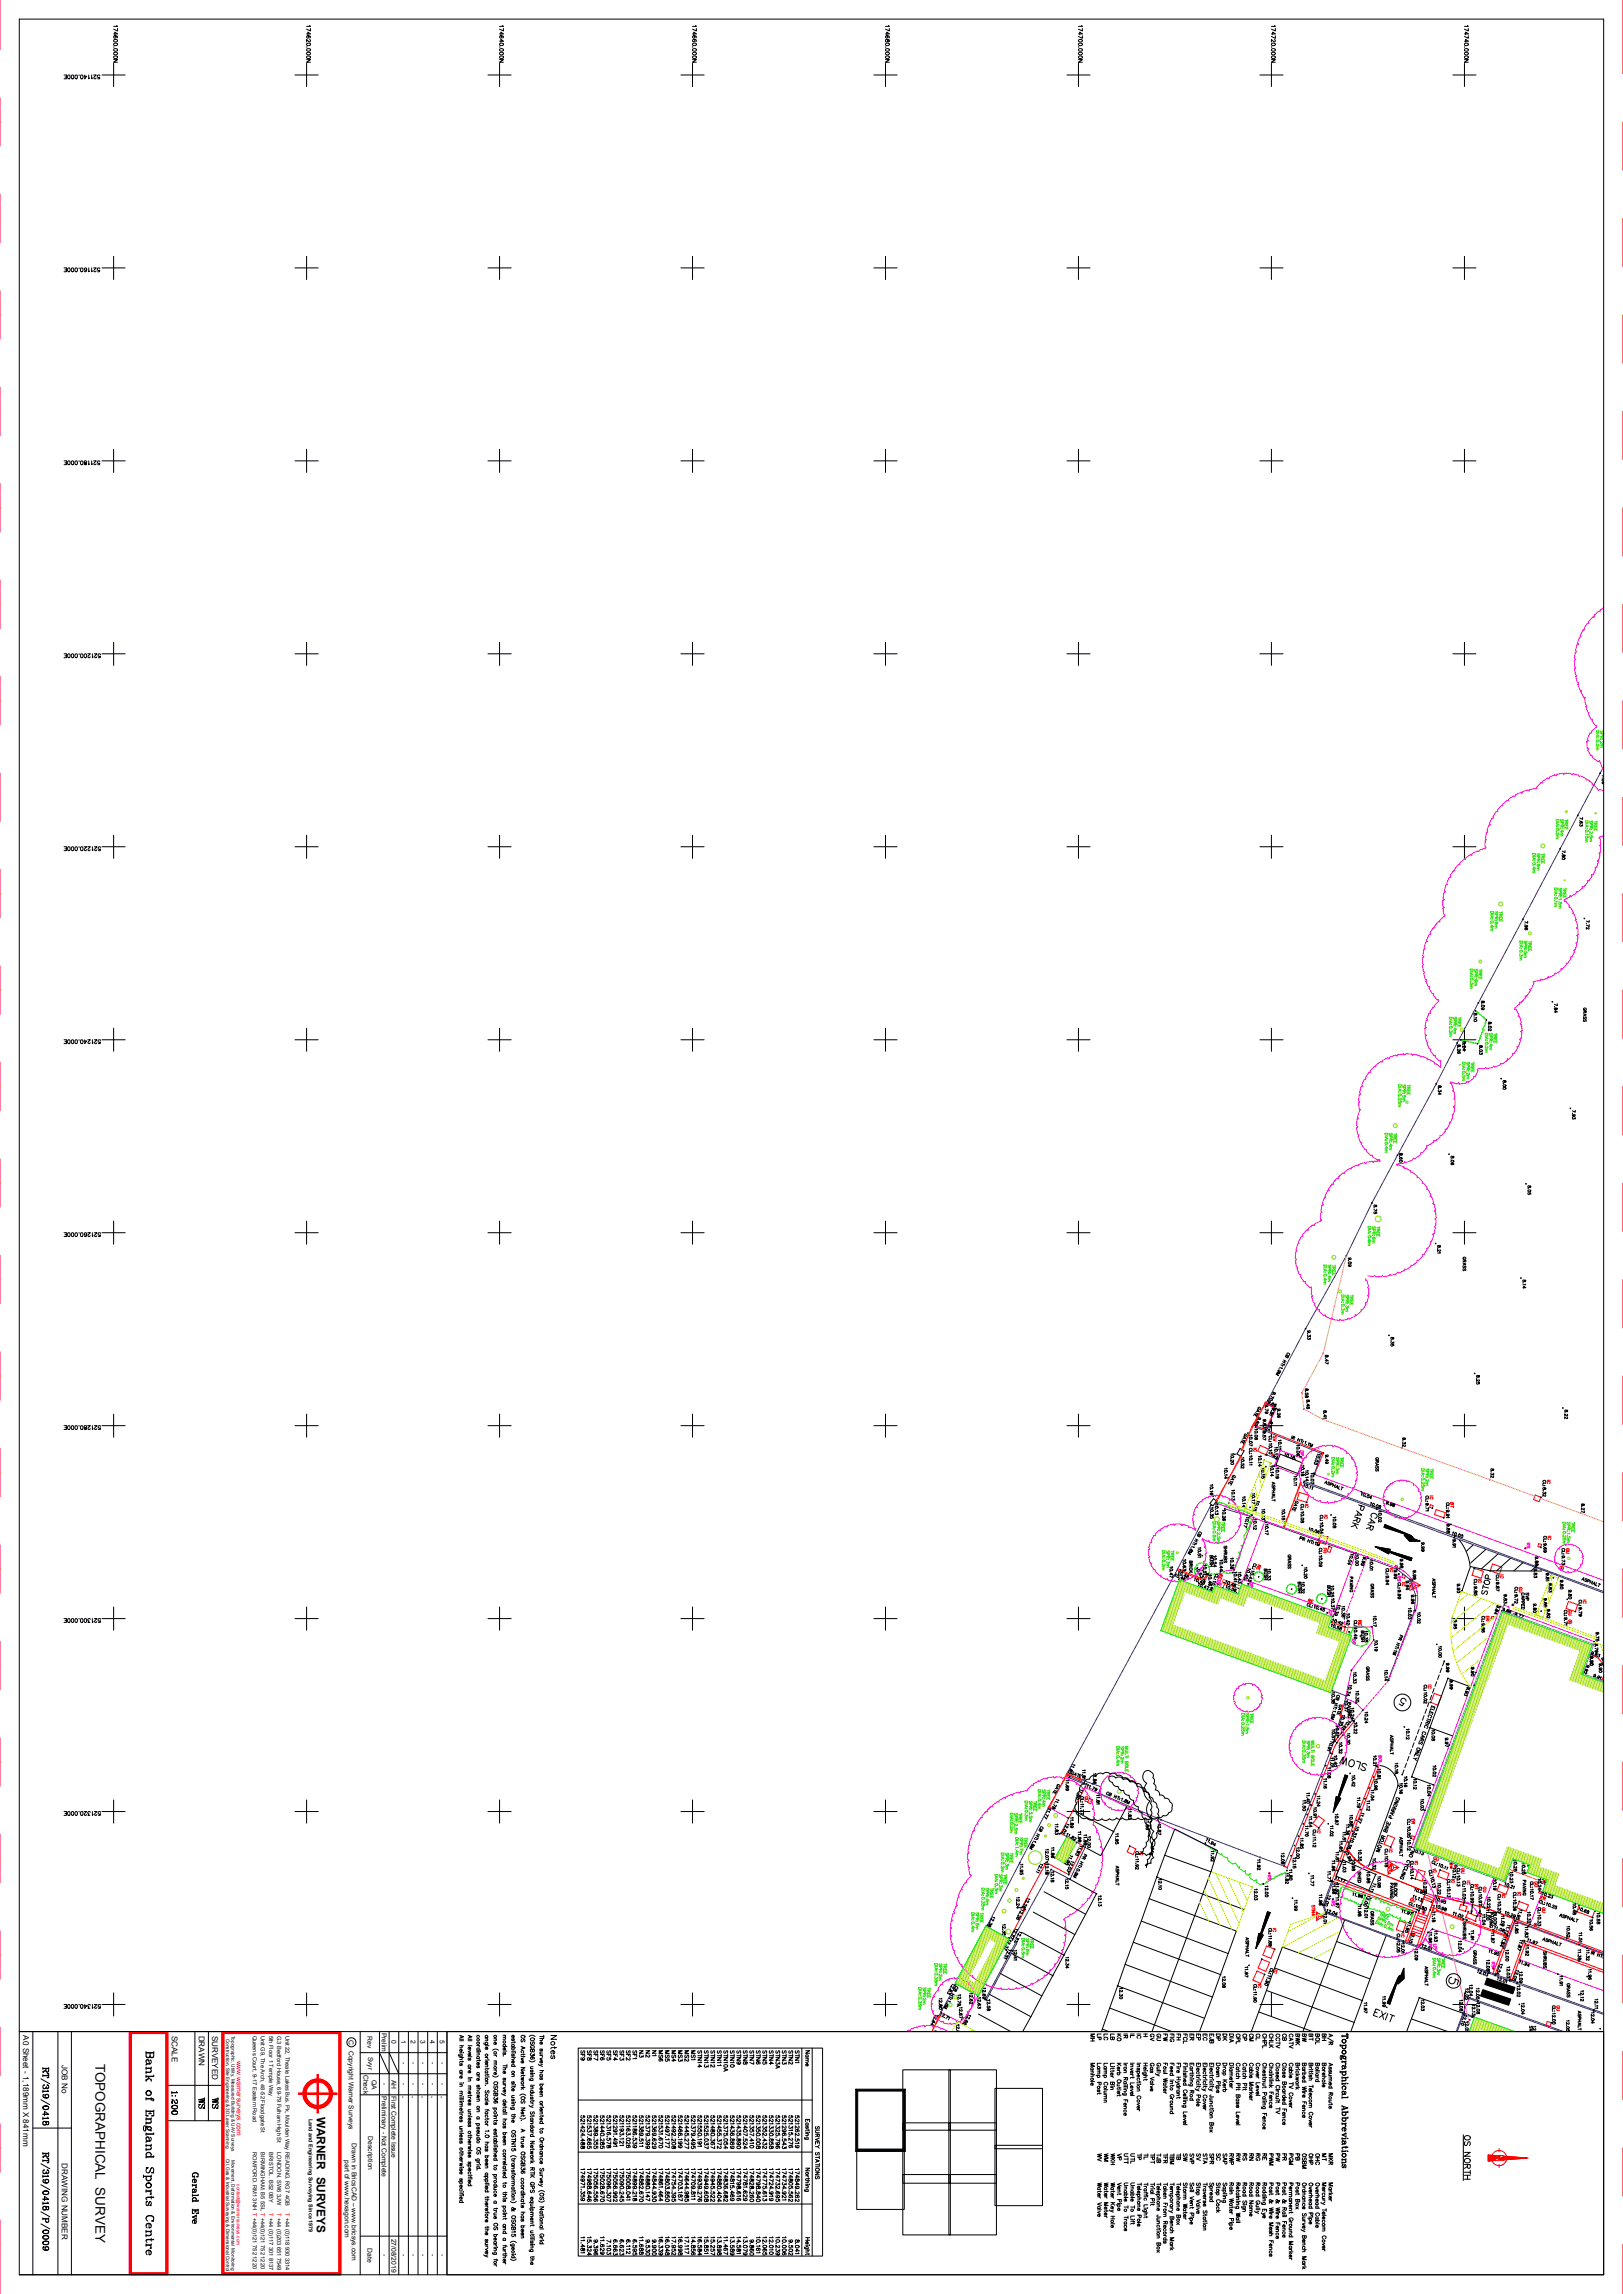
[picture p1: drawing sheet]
<svg xmlns="http://www.w3.org/2000/svg" width="841mm" height="1189mm" viewBox="0 0 841 1189" stroke-linecap="round" stroke-linejoin="round" font-family="sans-serif">
<defs><g id="words">
<text font-size="7" x="50" y="1070" transform="rotate(90 50 1070)">TOPOGRAPHICAL SURVEY</text>
<text font-size="6.1" x="164" y="1097" transform="rotate(90 164 1097)">WARNER SURVEYS</text>
<g font-size="4.2">
<text x="12" y="1055" transform="rotate(90 12 1055)">A0 Sheet - 1,189mm X 841mm</text>
<text x="89" y="1055" transform="rotate(90 89 1055)">SCALE</text>
<text x="103" y="1055" transform="rotate(90 103 1055)">DRAWN</text>
<text x="110" y="1055" transform="rotate(90 110 1055)">SURVEYED</text>
<text x="32" y="1070" transform="rotate(90 32 1070)">JOB No</text>
<text x="32" y="1121" transform="rotate(90 32 1121)">DRAWING NUMBER</text>
</g>
<g font-size="3.5">
<text x="190" y="1055" transform="rotate(90 190 1055)">Rev</text>
<text x="198" y="1053" transform="rotate(90 198 1053)">Prelim</text>
<text x="181" y="1057" transform="rotate(90 181 1057)">C</text>
<text x="203" y="1057" transform="rotate(90 203 1057)">0</text>
<text x="208" y="1057" transform="rotate(90 208 1057)">1</text>
<text x="213" y="1057" transform="rotate(90 213 1057)">2</text>
<text x="218" y="1057" transform="rotate(90 218 1057)">3</text>
<text x="223" y="1057" transform="rotate(90 223 1057)">4</text>
<text x="228" y="1057" transform="rotate(90 228 1057)">5</text>
<text x="181" y="1063" transform="rotate(90 181 1063)">Copyright Warner Surveys</text>
<text x="191" y="1066" transform="rotate(90 191 1066)">Svyr</text>
<text x="208" y="1069" transform="rotate(90 208 1069)">-</text>
<text x="213" y="1069" transform="rotate(90 213 1069)">-</text>
<text x="218" y="1069" transform="rotate(90 218 1069)">-</text>
<text x="223" y="1069" transform="rotate(90 223 1069)">-</text>
<text x="228" y="1069" transform="rotate(90 228 1069)">-</text>
<text x="188" y="1075" transform="rotate(90 188 1075)">Check</text>
<text x="193" y="1078" transform="rotate(90 193 1078)">QA</text>
<text x="198" y="1080" transform="rotate(90 198 1080)">-</text>
<text x="203" y="1078" transform="rotate(90 203 1078)">AH</text>
<text x="208" y="1080" transform="rotate(90 208 1080)">-</text>
<text x="213" y="1080" transform="rotate(90 213 1080)">-</text>
<text x="218" y="1080" transform="rotate(90 218 1080)">-</text>
<text x="223" y="1080" transform="rotate(90 223 1080)">-</text>
<text x="228" y="1080" transform="rotate(90 228 1080)">-</text>
<text x="198" y="1086" transform="rotate(90 198 1086)">Preliminary - Not Complete</text>
<text x="203" y="1086" transform="rotate(90 203 1086)">First Complete Issue</text>
<text x="208" y="1086" transform="rotate(90 208 1086)">-</text>
<text x="213" y="1086" transform="rotate(90 213 1086)">-</text>
<text x="218" y="1086" transform="rotate(90 218 1086)">-</text>
<text x="223" y="1086" transform="rotate(90 223 1086)">-</text>
<text x="228" y="1086" transform="rotate(90 228 1086)">-</text>
<text x="191" y="1107" transform="rotate(90 191 1107)">Description</text>
<text x="182" y="1111" transform="rotate(90 182 1111)">Drawn in BricsCAD – www.bricsys.com</text>
<text x="179" y="1119" transform="rotate(90 179 1119)">part of www.hexagon.com</text>
<text x="203" y="1160" transform="rotate(90 203 1160)">27/08/2019</text>
<text x="190" y="1165" transform="rotate(90 190 1165)">Date</text>
<text x="198" y="1168" transform="rotate(90 198 1168)">-</text>
<text x="208" y="1168" transform="rotate(90 208 1168)">-</text>
<text x="213" y="1168" transform="rotate(90 213 1168)">-</text>
<text x="218" y="1168" transform="rotate(90 218 1168)">-</text>
<text x="223" y="1168" transform="rotate(90 223 1168)">-</text>
<text x="228" y="1168" transform="rotate(90 228 1168)">-</text>
</g>
<text font-size="3.5" fill="#f00" x="123" y="1068" transform="rotate(90 123 1068)">www.warnersurveys.com</text>
<g font-size="3">
<text x="131" y="1055" transform="rotate(90 131 1055)">Queens Court, 9-17 Eastern Road</text>
<text x="135" y="1055" transform="rotate(90 135 1055)">Unit G9, The Arch, 48-52 Floodgate St</text>
<text x="139" y="1055" transform="rotate(90 139 1055)">5th Floor 1 Temple Way</text>
<text x="144" y="1055" transform="rotate(90 144 1055)">G.3 Bedford House, 69-79 Fulham High St</text>
<text x="148" y="1055" transform="rotate(90 148 1055)">Unit 22, Theale Lakes Bus. Pk, Moulden Way READING. RG7 4GB</text>
<text x="131" y="1115" transform="rotate(90 131 1115)">ROMFORD. RM1 3NH T +44(0)121 752 1220</text>
<text x="135" y="1115" transform="rotate(90 135 1115)">BIRMINGHAM. B5 5SL T +44(0)121 752 1220</text>
<text x="139" y="1115" transform="rotate(90 139 1115)">BRISTOL. BS2 0BY</text>
<text x="144" y="1115" transform="rotate(90 144 1115)">LONDON. SW6 3JW</text>
</g>
<g font-size="3" fill="#f00">
<text x="139" y="1147" transform="rotate(90 139 1147)">T +44 (0)117 301 8137</text>
<text x="144" y="1147" transform="rotate(90 144 1147)">T +44 (0)203 651 7549</text>
<text x="148" y="1147" transform="rotate(90 148 1147)">T +44 (0)118 930 3314</text>
</g>
<text font-size="2.8" x="160" y="1098" transform="rotate(90 160 1098)">Land and Engineering Surveying Since 1979</text>
<g font-size="2.4">
<text x="120" y="1055" transform="rotate(90 120 1055)">Topographic, Utility, Measured Building &amp; UAV Surveys</text>
<text x="117" y="1057" transform="rotate(90 117 1057)">Construction, Site Engineering &amp; 3D Laser Scanning</text>
<text x="117" y="1119" transform="rotate(90 117 1119)">Oil, Gas &amp; Industrial Surveying &amp; Dimensional Control</text>
<text x="120" y="1119" transform="rotate(90 120 1119)">Movement, Deformation &amp; Environmental Monitoring</text>
</g>
<text font-size="2.4" fill="#f00" x="123" y="1132" transform="rotate(90 123 1132)">contact@warnersurveys.com</text>
</g></defs>
<g fill="none" stroke="#000" stroke-width=".52">
<path d="M59 18h2l-1-1v1M60 19a.7 .7 0 0 1-1 1 .6 .6 0 0 1 0-1h2v1M60 13l1 1h-2M61 15v1l-2-1M159 18h2l-1-1v1M160 19a.7 .7 0 0 1-1 1 .6 .6 0 0 1 0-1h2v1M160 13l1 1h-2M161 15v1l-2-1M259 18h2l-1-1v1M260 19a.7 .7 0 0 1-1 1 .6 .6 0 0 1 0-1h2v1M260 13l1 1h-2M261 15v1l-2-1"/>
<path d="M359 18h2l-1-1v1M360 19a.6 .6 0 0 1 0 1 .7 .7 0 0 1-1-1h2v1M360 13l1 1h-2M361 15v1l-2-1M459 18h2l-1-1v1M460 19a.6 .6 0 0 1 0 1 .7 .7 0 0 1-1-1h2v1M460 13l1 1h-2M461 15v1l-2-1M559 18h2l-1-1v1M560 13l1 1h-2M561 15v1l-2-1M561 19v1l-2-1"/>
<path d="M659 18h2l-1-1v1M660 13l1 1h-2M661 15v1l-2-1M661 19v1l-2-1M759 18h2l-1-1v1M760 13l1 1h-2M761 15v1l-2-1M761 19v1l-2-1M33 39h1v2h-1M34 40h.1M41 39h.1M44 39v2l1-1h-2"/>
<path d="M46 39v2v-1M47 39v2l1-1M49 39h1l-1 1v1l1-1M52 39a.7 .7 0 0 0-1 0 .7 .7 0 0 0 0 1 .7 .7 0 0 0 1 0v1h-1M53 39h12M59 24h.1M59 31h2l-2 1h2M59 33v12M153 39h12M159 24h.1M159 31h2l-2 1h2M159 33v12"/>
<path d="M160 21h1l-1 1-1-2v2M253 39h12M259 21h2l-1-1v2M259 24h.1M259 31h2l-2 1h2M259 33v12M353 39h12M359 24h.1M359 31h2l-2 1h2M359 33v12M360 20v1a.6 .6 0 0 1 0 1 .7 .7 0 0 1-1-1h2v1M453 39h12"/>
<path d="M459 24h.1M459 31h2l-2 1h2M459 33v12M459 21h1l1 1-1-1v1h-1zM553 39h12M559 24h.1M559 31h2l-2 1h2M559 33v12M653 39h12M659 24h.1M659 31h2l-2 1h2M659 33v12"/>
<path d="M660 21h1l-1 1-1-2v2M753 39h12M759 21h2l-1-1v2M759 24h.1M759 31h2l-2 1h2M759 33v12M33 139h1v2h-1M34 140h.1M41 139h.1M45 140a.6 .6 0 0 1-1 0 .6 .6 0 0 1 0-1 .6 .6 0 0 1 1 0v2h-1M46 139v2v-1M47 139v2l1-1"/>
<path d="M49 139h1l-1 1v1l1-1M52 139a.7 .7 0 0 0-1 0 .7 .7 0 0 0 0 1 .7 .7 0 0 0 1 0v1h-1M53 139h12M59 133v12M153 139h12M159 133v12M253 139h12M259 133v12M353 139h12M359 133v12M453 139h12M459 133v12"/>
<path d="M553 139h12M559 133v12M653 139h12M659 133v12M753 139h12M759 133v12M33 239h1v2h-1M34 240h.1M41 239h.1M44 239h1v1h-1l1 1-1-1zM46 239v2v-1M47 239v2l1-1"/>
<path d="M49 239h1l-1 1v1l1-1M52 239a.7 .7 0 0 0-1 0 .7 .7 0 0 0 0 1 .7 .7 0 0 0 1 0v1h-1M53 239h12M59 233v12M153 239h12M159 233v12M253 239h12M259 233v12M353 239h12M359 233v12M453 239h12M459 233v12"/>
<path d="M553 239h12M559 233v12M653 239h12M659 233v12M753 239h12M759 233v12M33 339h1v2h-1M34 340h.1M41 339h.1M45 339h2l-1 1v1l1-1M48 339v2v-1M49 339h1l-1 1 1 1v-1"/>
<path d="M52 339a.7 .7 0 0 0-1 0 .7 .7 0 0 0 0 1 .7 .7 0 0 0 1 0v1h-1M53 339h12M59 333v12M153 339h12M159 333v12M253 339h12M259 333v12M353 339h12M359 333v12M453 339h12M459 333v12M553 339h12"/>
<path d="M559 333v12M653 339h12M659 333v12M753 339h12M759 333v12M829 401h.1M830 402h1M830 403h.1M830 405v1h1v-1M830 404v1h1M33 439h1v2h-1M34 440h.1"/>
<path d="M41 439h.1M44 439h1l-1 1v1l1-1M45 439h2l-1 1v1l1-1M48 439v2v-1M49 439h1l-1 1 1 1v-1M52 439a.7 .7 0 0 0-1 0 .7 .7 0 0 0 0 1 .7 .7 0 0 0 1 0v1h-1M53 439h12M59 433v12M153 439h12M159 433v12M253 439h12M259 433v12"/>
<path d="M353 439h12M359 433v12M453 439h12M459 433v12M553 439h12M559 433v12M653 439h12M659 433v12M753 439h12M759 433v12M808 440h1M809 440h-1"/>
<path d="M817 422l1 1M818 422l-1 1M819 425h.1M819 427v1h1v-1M819 426v1v-1l1 1M820 424v1l-1-1M810 442h.1M810 443l1 1v-1l-1 1zM811 441v1l-2-1M789 476v1M790 479h.1M790 480a.7 .7 0 0 0 1 1 .7 .7 0 0 0 1-1h-1v1"/>
<path d="M792 477v1h-2M821 476h.1M822 478v1M824 477v1l-2-1M824 479v1l-2-1M791 481v1l-1-1a.8 .8 0 0 1 1 0 .8 .8 0 0 1 1 1h-1M823 481h-1v1M766 520h.1M768 519l1 1v-1l-1 1zM804 519h1M805 519h-1M33 539h1v2h-1"/>
<path d="M34 540h.1M41 539h.1M44 539v2l1-2h-2M45 539h2l-1 1v1l1-1M48 539v2v-1M49 539h1l-1 1v1l1-1M52 539a.7 .7 0 0 0-1 0 .7 .7 0 0 0 0 1 .7 .7 0 0 0 1 0v1h-1M53 539h12M59 533v12M153 539h12M159 533v12M253 539h12"/>
<path d="M259 533v12M353 539h12M359 533v12M453 539h12M459 533v12M553 539h12M559 533v12M653 539h12M659 533v12M753 539h12M757 539h.1M758 540l1 1v-1l-1 1z"/>
<path d="M759 533v12M764 525l1 1v-1l-1 1zM764 527h.1M764 524h1M765 524h-1M765 527v1h-1M768 520h.1M768 522v1a.7 .7 0 0 0 1 0h-1h1M770 528v1M771 531h.1M771 530l2 1-1-1v1zM772 533v1l-1-1v1"/>
<path d="M805 524h2h-1v1M806 522l1 1v-1l-1 1zM806 522h.1M807 520v1l-2-1M821 524h1v1l-1-1M821 525l1 1-1 1M821 527v1l1-1v1M821 528v1h1M821 526h.1M821 523h1M821 524v1M755 540v1"/>
<path d="M755 543h.1M755 542h2h-1v1zM756 545v1l-1-1a.8 .8 0 0 1 1 0 .8 .8 0 0 1 1 1M756 544h1h-2v1M758 544h1l-1-1v1M758 541h.1M759 542v1l-1-1v1M765 541h1M766 541h-1M767 542l1 1v-1l-1 1zM767 543h.1M767 545v1h1"/>
<path d="M778 559h.1M744 562h.1M745 567h2l-1-1v1M745 563l2 1v-1l-1 1zM745 564h.1M746 565v1v-1l1 1v-1M779 560l1 1v-1l-1 1zM779 561v1M814 574v1M815 577h.1M815 578a.7 .7 0 0 0 0 1 .7 .7 0 0 0 1-1h-1h1M815 579v1h1v-1"/>
<path d="M816 575v1h-1M724 599h.1M725 598l2 1-1-1-1 1zM725 599h.1M726 600v1l-1-1a.8 .8 0 0 1 1 0 .8 .8 0 0 1 1 1h-1M751 598h.1M752 599l1 1v-1l-1 1zM752 601h.1M752 603l1 1-1-1a.8 .8 0 0 1 1 0 .8 .8 0 0 1 0 1M791 613v1M792 616h.1M792 615h1l-1 1z"/>
<path d="M792 618v1h1v-1v1M33 639h1v2h-1M34 640h.1M41 639h.1M45 639a.7 .7 0 0 1-1 1 .6 .6 0 0 1 0-1 .6 .6 0 0 1 1 0v2h-1M45 639h2l-1 1v1l1-1M48 639v2v-1M49 639h1l-1 1v1l1-1M52 639a.7 .7 0 0 0-1 0 .7 .7 0 0 0 0 1 .7 .7 0 0 0 1 0v1h-1M53 639h12M59 633v12M153 639h12"/>
<path d="M159 633v12M253 639h12M259 633v12M353 639h12M359 633v12M453 639h12M459 633v12M553 639h12M559 633v12M653 639h12M659 633v12M711 623v1"/>
<path d="M712 626h.1M712 625h1h-1zM712 628v1h1v-1v1M713 627v1l-1-1M753 639h12M759 633v12M697 651h1M698 651h-1M699 653h.1M699 652a.7 .7 0 0 0 0 1 .7 .7 0 0 0 1-1h-1l1 1M699 655v1h1h-1h1M744 644v1"/>
<path d="M745 646h1v-1l-1 1zM745 647h.1M746 648v1l-1-1v1M746 649h-1M758 653h2l-1 1v-1M758 655h2l-2 1M758 656v1l1-1v1M758 658v1l2-1-1 1M759 655h.1M759 652l-1 1v-1h1v1M759 653l-1 1M788 662v1"/>
<path d="M789 665h.1M789 667h2h-1v1M789 663l2 1-1-1v1zM790 665l1 1h-2M676 688l1 1M677 688l-1 1M678 691h.1M678 690a.7 .7 0 0 0 0 1 .7 .7 0 0 0 1-1h-1l1 1M678 692v1v-1l1 1v-1M678 693v1h1v-1M720 692h.1M721 695h.1"/>
<path d="M721 693l1 1v-1l-1 1zM721 695v1h1v-1M721 697v1l1-1M662 711l1 1h-1l1 1-2-1M663 710l-1 1h1h1l-1-1v1M663 709h.1M663 709h1M664 707h.1M664 707h1M665 708h.1M665 706h1M665 705l1 1"/>
<path d="M666 707l-1 1M666 705l-1 1M667 702a.6 .6 0 0 1 0-1 .7 .7 0 0 1 1 1M667 703h-1v-1l2 1-1 1v-1M676 720l2 1v-1l-2 1zM686 701v1M687 705h1l-1-1v2M687 702l1 1v-1l-1 1zM687 704h.1M688 706v1l-1-1M764 712h.1M765 713l2 1-1-1-1 1z"/>
<path d="M765 714h.1M765 716v1h1v-1h1v1M766 715v1l-1-1v1M33 739h1v2h-1M34 740h.1M41 739h.1M44 739h1v1h-1l1 1v-1h-1zM45 739h2l-1 1v1l1-1M48 739v2v-1M49 739h1l-1 1 1 1v-1M52 739a.7 .7 0 0 0-1 0 .7 .7 0 0 0 0 1 .7 .7 0 0 0 1 0v1h-1M53 739h12"/>
<path d="M59 733v12M153 739h12M159 733v12M253 739h12M259 733v12M353 739h12M359 733v12M453 739h12M459 733v12M553 739h12M559 733v12M650 734v-1l1 1"/>
<path d="M650 738v1M650 739l1 1M650 732l2 1M651 738h-1l1 1 1-1h-1v1M651 739l-1 1M651 733v1M651 736l1 2v-1h-1zM652 730l1 2-2-1M652 736h-1M652 731h.1M652 732v1M652 734a.7 .7 0 0 0 0 1 .7 .7 0 0 0 1 0v1"/>
<path d="M652 730a.6 .6 0 0 1 0-1 .7 .7 0 0 1 1 1 .6 .6 0 0 1 0 1M653 739h12M655 737h.1M655 738l1 1v-1l-1 1zM655 736a.8 .8 0 0 0 0 1 .8 .8 0 0 0 1-1h-1v1M655 739v1h1v-1M656 730h.1M656 728a.7 .7 0 0 0 0 1 .7 .7 0 0 0 1-1h-1l1 1M656 732a.7 .7 0 0 0 0 1 .7 .7 0 0 0 1-1h-1l1 1M656 727h.1M657 726h.1M657 730v1h-1"/>
<path d="M658 739h-1l1 1v-1h1l-1 1M658 738h.1M658 733l1 1v-1M658 727v-1v1h-1M658 728h.1M658 737a.7 .7 0 0 0 1 1 .7 .7 0 0 0 0-1v1M658 732h1l1 1v-1l-1 1zM659 723l1 2v-1M659 733v12M659 731h.1M659 723h.1M660 730h-1a.7 .7 0 0 0 1 1 .7 .7 0 0 0 1-1h-1v1"/>
<path d="M660 721v1v1l1-1h-1v1M660 727l-1 1h1h-1M661 728a.7 .7 0 0 0-1 0 .7 .7 0 0 0 1 1v-1h-1M662 730h-1M662 732h.1M662 730a.7 .7 0 0 0 1 1 .7 .7 0 0 0 0-1v1M662 734l1 1-1-1a.8 .8 0 0 1 1 0 .8 .8 0 0 1 0 1M663 732v1l-1-1v1M674 722h1M675 722h-1M676 730h.1M676 721h.1"/>
<path d="M676 723l2 1v-1l-2 1zM677 722v1v-1h1v1M677 727h.1M677 728h2h-1v1M677 729l2 1-1-1-1 1zM677 726h2h-1h-1zM685 735l1 1M686 735l-1 1M686 733h.1M686 734h1l-1-1v1M686 731l1 1v-1l-1 1zM687 735h-1"/>
<path d="M753 739h12M759 733v12M810 730h.1M811 731l1 1v-1l-1 1zM811 732h.1M812 733v1l-1-1v1M812 734v1l-1-1v1M638 756h.1M639 757h-1v1M639 753v1h-1M640 754h.1M643 751l2 1-2 3-2-1z"/>
<path d="M643 748v-1l2 1h-1M643 754v1M643 758h.1M643 759h1h1M644 746l1 1M644 747v1M644 755l1 1h-2M644 744l2 1h-2M645 745h.1M645 746v1M645 744a.6 .6 0 0 1 0-1 .7 .7 0 0 1 1 1M646 743h1"/>
<path d="M647 743h-1M648 753h.1M647 746h.1M648 757h-1M648 752l-1-1h1h1v1M649 744h-2M649 754v1h-2M649 758h-2M649 759h-2M649 748v1h-2M649 752h-2v1M650 743h.1"/>
<path d="M651 745v1h-1l1-1h1l-1 1M651 740l1 1h-2M652 760h2l-1-1v1M652 757h.1M653 754l1 1h-2M653 758h1h-2M655 743h-1M655 742h-1a.7 .7 0 0 0 1 1 .7 .7 0 0 0 1-1h-1v1M655 744v1v-1h1v1M655 757h.1M656 741h.1M656 760h.1"/>
<path d="M656 754h1M656 745v1h-2M657 740l1 1v-1M658 747h.1M658 751h.1M658 745a.6 .6 0 0 1 0-1 .6 .6 0 0 1 1 0 .6 .6 0 0 1 0 1M658 758l1 1M659 747h.1M659 758l-1 1M659 748h-1M659 751v1h-1M659 746h-1v1"/>
<path d="M660 760h-2M660 755h.1M660 760h1M661 753h.1M661 760h-1M661 759h.1M661 756h.1M662 756h.1M662 754v1l-2-1v1M662 750h-2M662 753v1h-2M663 749h-1"/>
<path d="M663 752h1M663 754l12 4-2 6-12-5zM664 746v1h-2M664 750h-2M664 751h-2M664 752h-1M666 753v2M668 755h.1M669 754v2M670 744l-1 1M670 745h1l-1-1v2M670 755v1l1-1z"/>
<path d="M670 745l1 1M671 756h.1M672 755h.1M672 751v1M672 753l1 1h-1a.7 .7 0 0 1 1-1 .7 .7 0 0 1 0 1M673 746h.1M673 745l-1 2M673 749h-1M673 755h1M674 746l-1 1M674 755h-1M674 755h.1"/>
<path d="M674 746h1M675 746l-1 2M675 748h.1M675 747h.1M675 759l1 1h-2M676 747h1l-1 1M677 749h.1M678 748h1l-1 1M679 749v-1v2l1-2v2M681 758v1h1l1-1M682 756h.1M683 754h1"/>
<path d="M685 753h.1M686 753h.1M687 757h1l-1-1v1M687 755v1M687 754a.7 .7 0 0 0 1 1 .7 .7 0 0 0 0-1h-1l1 1M687 758h1h-1h1M713 757h1v1v-1M713 758l1 1-1 1M713 759h.1M713 756a.6 .6 0 0 1 1 0M714 757l-1 1M726 750l1 1"/>
<path d="M727 750l-1 1M727 745l1 1v-1l-1 1zM727 747h.1M727 747v1h1v-1M728 749v1l-1-1v1M627 772h.1M627 780h1M628 774v1l-1-1a.7 .7 0 0 1 1 0 .7 .7 0 0 1 0 1M628 780h-1M628 769l1 1h-2M628 773h1h-2M628 775l1 1"/>
<path d="M629 775l-1 1M629 777l1 1-1 2-2-1zM630 779h.1M630 778h1M631 778h-1M631 780h-1M634 766h2l-1-1v1M635 763v1M636 761h-2M636 764h-2M636 766h1M637 769v-1l1 1v1"/>
<path d="M637 779h.1M637 766h-1M637 768h2M638 769h-1M638 775h.1M638 766l1 1h-1M639 777v1v-1h1M639 766l-1 1M639 768l-1 1M639 765h1v1M639 772h1h-2M639 775l1 1h-2"/>
<path d="M644 778h.1M644 760v1l-1-1v1M645 776h-1M645 779h-1M649 777h.1M650 774h-1M650 777v1h-1M650 778v1h-1M651 778l2 1-1-1M654 763h.1M654 765v1h1v-1v1M655 761h-1"/>
<path d="M655 764h-1M658 765h2l-1-1v1M659 762h-1M659 768l2 1h-2M659 771h2l-1 1v-1M659 774l2 1h-2M659 773h2M659 774h2M659 777h2M659 770v1l1-1v1M660 763h-2M660 768v1"/>
<path d="M660 774v1M660 773v1M661 776h-2v1M661 777v1M661 763h.1M661 765a.7 .7 0 0 0 1 1 .7 .7 0 0 0 1-1h-1v1M662 761h1h-2M662 764h1h-2M671 768h.1M671 779l1 1h-2M671 780h.1M672 765h-2"/>
<path d="M672 768v1h-2M672 769v1h-2M672 779h-1a.7 .7 0 0 1 1-1 .6 .6 0 0 1 1 0 .7 .7 0 0 1-1 1M672 764l1 1M672 763l1 1M673 764l-1 1M673 763l-1 1M674 764l2 1-1-1v1zM674 762h.1M675 768l1 1M675 763h1h-2M676 768l-1 1"/>
<path d="M676 768h.1M676 769v2M676 767h2l-1-1v2M677 765h.1M677 778v1M678 762h-2M678 765v1h-2M678 771h.1M679 770v2M679 766h.1M680 771v1M681 763v1h-2"/>
<path d="M681 768v1l-2-1M681 764h.1M681 763v1M686 769l1-1v1M687 768v1M689 768h-1l1 1h-1M689 769h1v-1l-1 2M691 770h1M691 769l-1 1M692 771l1-1v1M692 769l-1 2M692 771h1"/>
<path d="M694 770l-1 2h1M695 771h1M696 771l-1 1M704 780l3 1-1 2-1-1v-2M705 773h1M706 774l-1 1M706 773h-1M708 776h.1M710 779h1l-1 1M711 776h-1l1-1-1 2M713 760v1l1-1v1M713 761v1l1-1v1"/>
<path d="M717 777l1 1M718 777l-1 1M719 779v-1v1v1l-1-1M720 780h.1M721 779h-1h1a.7 .7 0 0 1 0 1 .7 .7 0 0 1-1 0M722 779v2v-1h1zM739 778h.1M739 779a.7 .7 0 0 0 0 1 .7 .7 0 0 0 1-1h-1l1 1M739 776v-1l1 1M740 778h.1M740 777h-1v1M750 780a.6 .6 0 0 1 0-1 .6 .6 0 0 1 1 0 .6 .6 0 0 1 0 1"/>
<path d="M772 767h.1M773 761l1 1v-1l-1 1zM773 763h.1M773 763v1h1v-1M774 765v1l-1-1v1M798 776h1M799 776h-1M800 770h.1M800 771l1 1v-1l-1 1zM800 772v1M800 773v1h1v-1M800 768a.6 .6 0 0 1 0-1 .6 .6 0 0 1 1 0 .6 .6 0 0 1 0 1"/>
<path d="M801 770h.1M801 775h-1v1M801 769h-1v1M820 779l1 1v-1l-1 1zM619 799l1 1M619 798l1 1M619 798h2M620 800v1M620 798v1M621 795v-1h1l1 1h-1M621 795v1v-1l1 1h-1M627 784h.1"/>
<path d="M627 784l1 1h1M627 786v1h1v-1h1v1M628 781l1 1h-2M630 782h.1M630 784v1l1-1v1v-1M631 783h-1M634 785h.1M634 787v1v-1h1v1M634 782h1M635 786v1l-1-1v1M635 782v1h-1M635 782h-1"/>
<path d="M644 781h1l-1-1v1M645 791l1 1v-1M645 790h1M645 782h.1M645 789h.1M646 786l1 1v-1M648 781h.1M648 786h.1M649 785h.1M649 783h.1M649 786l1 1M650 790h.1"/>
<path d="M650 786l-1 1M650 781l1 1v-1M650 782v1v-1h1v1M650 780h.1M651 792v1l-1-1v1M651 787v1h-1M651 791h-1M654 785h.1M654 787v1l1-1M655 782h-1M655 785v1h-1M655 788h1"/>
<path d="M656 788h-1M656 793h.1M656 789h.1M657 790h-1M657 793v1h-1M657 794v1h-1M664 785h.1M665 787v1v-1h1v1M665 789h1M666 782v1h-2M666 786h-2M666 789h-1"/>
<path d="M670 783v-1h1v1M670 781l2 1M671 782l-1 1M672 781l-1 1M674 797h1l-1-1-1 2M674 782h.1M674 786h.1M674 788l2 1-1-1-1 1zM674 781v-1h1h1l-1 1M675 782h.1M675 797l1 1v-1h-1v1M675 783l1 1h-2"/>
<path d="M676 781h-2v1M676 798v1M678 798l1 1M678 798v1M678 792h1l-1 1M679 798v1M680 798v1M680 798v2M681 794h.1M681 799h.1M682 799v2M683 798h.1"/>
<path d="M684 794v-1a.7 .7 0 0 0-1 1 .7 .7 0 0 0 0 1v-1M684 788h.1M684 792h.1M684 794h2h-1v1M684 786a.6 .6 0 0 1 0-1 .6 .6 0 0 1 1 0 .6 .6 0 0 1 0 1M685 788h.1M685 789h1h-2M686 787h-2v1M688 796v1M690 785h.1M691 789h.1M691 791l1 1v-1l-1 1z"/>
<path d="M692 786h-1M701 789l3 1M702 786l3 1-1 2-1-1v-1M702 790l1 2M702 790l-2 1M703 783l3 2h-4M703 788h-2M704 784l-1 1M709 790l3 1-1 2-1-1v-1M710 787l3 2h-4M710 792h-2M711 788l-1 1"/>
<path d="M711 786a1.2 1.2 0 0 1 0-1 1.2 1.2 0 0 1 1-1l1 1a1.2 1.2 0 0 1 1 1 1.2 1.2 0 0 1-2 1M712 781h.1M713 782h1M713 781l1 1M714 782h-1M714 781l-1 1M714 786h.1M715 780v2l-1-1h2zM715 788l1 1-2-1v1M716 783h-2M718 790l12 5 2 2 4 2h-6l-2-3 3 1-2-1-12-4zM735 798l1 1"/>
<path d="M736 798l-1 1M737 799v1a.7 .7 0 0 0 1 0h-1h1M739 781h.1M740 783h-1M740 781v1l-1-1M742 781v1M748 786v1M750 782h.1M750 784h.1M750 783a.7 .7 0 0 0 0 1 .7 .7 0 0 0 1-1h-1v1M750 785v1h1v-1h-1v1M750 792l1 1v-1l-1 1z"/>
<path d="M750 794h1h-1zM750 791v1M750 790a.7 .7 0 0 0 0 1 .7 .7 0 0 0 1-1h-1l1 1M751 786v1h-2M751 780h-2v1M752 790h.1M753 794v1M753 799h.1M753 798a.7 .7 0 0 0 1 1 .7 .7 0 0 0 0-1h-1l1 1M753 797h1M754 797h-1M754 796h.1"/>
<path d="M755 796h.1M756 798l4 6 2 8M800 799h.1M800 797a.6 .6 0 0 1 0-1 .6 .6 0 0 1 1 0 .6 .6 0 0 1 0 1M801 799h.1M801 798h-1M819 784h.1M820 781h.1M821 782h-2v1M821 783v1l-2-1M606 816h2l-1-1v1M606 815h.1"/>
<path d="M607 812h1h-2M608 817v1l-2-1M608 816l1 1M609 816l-1 1M609 816h1l-1 1M611 818v1M611 815v1M611 818h.1M612 813v1M613 815h.1M613 817h.1M613 818h-1l1-1-1 2"/>
<path d="M613 811h.1M613 813v1l1-1 1 1v-1M613 811l1 1h-1a.8 .8 0 0 1 1-1 .8 .8 0 0 1 0 1M614 818a.7 .7 0 0 0-1 0 .7 .7 0 0 0 1 1v-1h-1M614 808l1 1h-2M614 817h-1l2-1-1 1M615 816v2v-1h1zM616 804l1 1-1-1 1 2-1-1M616 811h2h-1M616 812h2M616 814h2M617 803v1h1v-1l-1 1z"/>
<path d="M617 814l-1-1h1h1v1M617 814l1 1M617 802h.1M617 809v1h-1v-1h2v1h-1M617 811l-1 1M617 814l-1 1M618 801l1 1M618 800h.1M619 801h.1M619 818h1l-1 1M620 812l1 1h-1M621 815h.1"/>
<path d="M621 805h.1M621 820h.1M621 805v1h1v-1v1M622 816h-1a.7 .7 0 0 1 1-1 .7 .7 0 0 1 1 1M622 802h-1M622 807h-1M623 806h.1M623 814h.1M623 816l1 1h-1v1l-1-1M624 814h.1M624 820v1l-1-1h1zM624 819h.1"/>
<path d="M624 814v1v-1h1v1M624 819v1M625 811h-1M625 816h-1M625 815l1 1M626 815l-1 1M626 816h.1M626 815v1M626 819h.1M627 811h2M627 812h2M627 809v1l1-1v1"/>
<path d="M627 816h1h-2M628 806v1h-1v-1h2l-1 1M628 811v1M629 808h-2v1h2M629 819l1 1M629 812h1l-1-1v1M629 809h.1M629 810h1M629 818h.1M630 819h.1M630 806v1h-1M630 817a.6 .6 0 0 1 0-1 .6 .6 0 0 1 1 0 .6 .6 0 0 1 0 1"/>
<path d="M631 818l-2-1v1M632 811h.1M632 812h2h-1v1M632 814h2l-1-1v1M632 814l1 1M633 814l-1 1M633 808l1 1h-2M634 820h.1M634 804h2v1l-1-1M634 803h2M634 804h2M634 801v1l2-1v1"/>
<path d="M634 809v1l2-1v1M635 807v1h-1v-1h2v1h-1M635 803v1M635 805h-1M635 819h1l-1 2M636 806h-2l2 1M638 810h.1M638 812l1 1v-1l-1 1zM638 811v1l1-1v1v-1M639 815h.1M639 807v1h-1M639 813l1 1"/>
<path d="M639 819h2l-1-1v1M640 817h-1M640 813l-1 1M641 815h-2M641 819v1h-2M642 819h1l-1-1v1M642 817h.1M642 819v2v-1h1M643 815h-1M645 819h.1M645 816l2 1-1-1v1M646 815h.1"/>
<path d="M647 813h1M647 818h2l-1-1v1M647 818v1h1v1v-1M648 816h.1M648 814l2 1v-1M649 813h.1M650 813h.1M650 811a.6 .6 0 0 1 0-1 .7 .7 0 0 1 1 1 .7 .7 0 0 1-1 1M651 812h-2M652 817h.1M655 818h2M655 819h2"/>
<path d="M655 816v1l1-1v1M656 813v1h-1v-1h2l-1 1M656 818v1M657 815h-2l2 1M657 816h.1M657 816v1h1M657 818v1l1-1v1v-1M658 813v1h-1M667 807h2v1l-1-1M667 809h2l-2 1M668 810v1l1-1v1M668 812v1l1-1v1"/>
<path d="M668 809v1M668 807a.6 .6 0 0 1 0-1 .6 .6 0 0 1 1 0 .6 .6 0 0 1 0 1M668 808h-1M673 820v1v-1h1v1h-1M675 811h.1M676 820h-2M676 815h.1M677 816h-1v1M677 812v1h-1M680 800h.1M682 801l1-2v2l1-1-1 1M684 805h.1"/>
<path d="M684 809h.1M684 811a.7 .7 0 0 0 0 1 .7 .7 0 0 0 1-1h-1l1 1M684 803v-1l1 1M685 805h.1M685 806v1h-1M685 804h-1v1M689 801v1M698 810l2 1-1-1v1M699 808h.1M700 817h1v1h-1v-1M700 819h1l-1 1M700 805l1 1"/>
<path d="M700 819v1M702 805h.1M702 805h1M703 808h.1M703 805h-1M704 806h-2M706 810h-1a.7 .7 0 0 0 1 1 .7 .7 0 0 0 1 0h-1M706 808h.1M706 809a.7 .7 0 0 0 0 1 .7 .7 0 0 0 1-1h-1l1 1M707 807h-1a.7 .7 0 0 0 1 1 .7 .7 0 0 0 1-1h-1v1M708 807h1M709 807v1"/>
<path d="M709 807h-1M710 811h.1M711 809h-1M711 813v1h-1M713 802l7 1v1l12 3-1 2-11-5v1zM713 802l18 6M718 816h.1M718 818h.1M718 817l1 1v-1v1M718 819a.7 .7 0 0 0 1 1 .7 .7 0 0 0 1-1h-1v1M719 814a.7 .7 0 0 1-1-1 .6 .6 0 0 1 1 0 .6 .6 0 0 1 0 1M719 816h.1"/>
<path d="M720 814h-2v1M723 815h-1M723 814h-1a.7 .7 0 0 0 1 1 .7 .7 0 0 0 1-1h-1v1M723 816h-1a.7 .7 0 0 0 1 1 .7 .7 0 0 0 1-1h-1v1M723 817h-1a.7 .7 0 0 0 1 1 .7 .7 0 0 0 1-1l-1 1M724 812v1M724 813h.1M725 816h.1M725 813h.1M726 812h1h-1zM726 809v1M726 808a.7 .7 0 0 0 0 1 .7 .7 0 0 0 1-1h-1v1"/>
<path d="M726 810a.7 .7 0 0 0 0 1 .7 .7 0 0 0 1-1l-1 1M727 816h.1M729 819a.7 .7 0 0 0 0 1 .7 .7 0 0 0 1 0h-1h1M731 818v1M732 819h.1M732 815h.1M732 814a.7 .7 0 0 0 1 1 .6 .6 0 0 0 0-1v1M732 816a.7 .7 0 0 0 1 1 .6 .6 0 0 0 0-1v1M732 818a.6 .6 0 0 0 1 0M737 801h.1M737 802a.7 .7 0 0 0 1 0h-1h1M737 803a.7 .7 0 0 0 0 1 .7 .7 0 0 0 1-1h-1l1 1"/>
<path d="M742 818l2 1h-2M742 820v1l1-1 1 1M743 818v1M753 800v1h1v-1h-1l1 1M754 801v1h-1M763 801l-3 3M764 813h.1M764 820v-1v-1l1 1v1M765 820h-1v1M770 803l-8 7M771 818v-1l-1-1-1 2 3 1M772 814h.1"/>
<path d="M775 819h.1M776 817h-1l1-1h1l-1 1M776 819h.1M776 805l-8 8M777 818h-2v1M783 808l-7 6M789 810l-5 4M790 802l1 1M791 802l-1 1M795 815h.1M795 815l1 1v-1l-1 1zM795 813a.7 .7 0 0 0 1 1 .7 .7 0 0 0 0-1v1"/>
<path d="M795 817v1l1-1v1v-1M795 812l-2 2M796 808h.1M796 809l1 1v-1l-1 1zM796 810l1 1v-1l-1 1zM796 812v1M796 807a.7 .7 0 0 0 0 1 .7 .7 0 0 0 1-1h-1l1 1M796 812h.1M798 802h1M799 802h-1M799 814h-27l-10-2-4 12M800 801h.1"/>
<path d="M800 800a.7 .7 0 0 0 1 1 .7 .7 0 0 0 0-1v1M800 804a.7 .7 0 0 0 1 0M800 802l1 1-1-1a.7 .7 0 0 1 1 0 .7 .7 0 0 1 0 1M801 818h2h-1zM801 817h.1M801 815a.7 .7 0 0 0 1 1 .7 .7 0 0 0 1 0h-1M802 819h1h-2M804 816v1M805 818h.1M807 818h1M808 818h-1M809 819a.7 .7 0 0 0 0 1 .7 .7 0 0 0 1-1h-1v1"/>
<path d="M809 813h.1M809 808h.1M809 805h.1M810 806h-1a.7 .7 0 0 0 1 1 .7 .7 0 0 0 1 0h-1M810 810v1v-1l1 1v-1M810 804l-1-1h1h1v1M810 805h.1M811 804h-2v1M811 808v1h-2M820 819l1-1v1M820 818l1 1M822 819v-1v2l-1-1"/>
<path d="M823 819h1h-1l-1 1M824 820h1M824 819v1M825 819v2M33 839h1v2h-1M34 840h.1M41 839h.1M47 839a.7 .7 0 0 0-1 0 .7 .7 0 0 0 0 1v1h1M48 839v2v-1M49 839h1l-1 1 1 1v-1M52 839a.7 .7 0 0 0-1 0 .7 .7 0 0 0 0 1 .7 .7 0 0 0 1 0v1h-1M53 839h12"/>
<path d="M59 833v12M153 839h12M159 833v12M253 839h12M259 833v12M353 839h12M359 833v12M453 839h12M459 833v12M553 839h12M559 833v12M621 821h1l-1 1"/>
<path d="M623 820h-1l1-1-1 2M623 823h.1M625 823h-1l1-1-1 1M626 822h1l-2 2M626 824h.1M626 820h2l-1-1v1M627 821v1l-1-1a.8 .8 0 0 1 1 0 .8 .8 0 0 1 1 1M627 823h2l-1-1v1M627 824v1v-1a.7 .7 0 0 1 1 0 .7 .7 0 0 1 0 1M628 822h.1M629 822h1M630 822h-1"/>
<path d="M631 821h.1M633 823h1M634 823h-1M635 822h1l-1 1M637 821h.1M637 824h1M639 822l-1-1h1v1M639 823h-1l1 1h-1M640 821a.6 .6 0 0 0-1 0 .7 .7 0 0 0 1 1v-1l-1 1M640 825l1 1M641 824a.7 .7 0 0 0-1 0 .7 .7 0 0 0 0 1v-1M641 825l-1 1"/>
<path d="M642 823h.1M643 820l1 1M644 820l-1 1M647 821h.1M653 839h12M659 833v12M669 823v1M673 824h1M673 825h1M673 823v1l1-1v1M673 824v1M674 821l-1 1h1"/>
<path d="M674 823h.1M675 823v1h1v-1M676 825v1l-2-1v1M679 831a.6 .6 0 0 0-1 0 .7 .7 0 0 0-1 1 .6 .6 0 0 0 1 0M679 831v2M680 833h.1M680 832h.1M681 832h1l-1 2M683 834h.1M685 828v1M685 834h-1l1-1v2M687 834l-1-1v1v1h-1"/>
<path d="M688 836h.1M688 826h1M688 827h1M688 825v1l1-1v1M689 822v1l-1-1h1v1v-1M689 826v1M689 823l-1 1h1M690 824v1M690 827h1h-1h1M690 831h.1M690 832v1l1-1v1v-1M691 838h.1"/>
<path d="M691 839v1M691 825v1l-1-1v1M691 822h-1M691 835h.1M691 828v1h-1M691 833v1l-1-1M692 836a.7 .7 0 0 0 0 1 .7 .7 0 0 0 1 0l-1-1v1M692 835v1l1-1v1l1-1M693 834h-1M693 832h2h-1M695 835h.1M696 836v1v-1l1 1v-1"/>
<path d="M696 837v1l-1-1a.8 .8 0 0 1 1 0 .8 .8 0 0 1 1 1M696 838l1 1M697 832v1h-2M697 838l-1 1M698 839h.1M699 836v1h-1M700 822h1l-1 1h1M700 822h1M700 825v-1h1v1M701 820l-1 1h1M710 822h2v1l-1-1M710 824h2l-2 1"/>
<path d="M711 825v1h1M711 827v1l1-1v1M711 824v1M711 822h-1l1-1h1l-1 1M711 823h-1M713 838h-1M718 821h2l-1-1v1M724 823h.1M724 826h.1M725 824h-1a.7 .7 0 0 0 1 1 .7 .7 0 0 0 1-1h-1v1M725 826h-1a.7 .7 0 0 0 1 1 .7 .7 0 0 0 1-1l-1 1M725 828h-1a.7 .7 0 0 0 1 1 .7 .7 0 0 0 1-1h-1v1"/>
<path d="M725 821h-1l1-1 1 1M725 823h.1M726 822h-2v1M729 824h1l-1-1v1M729 821h.1M729 822a.7 .7 0 0 0 1 0h-1h1M730 836h.1M730 838v1h1v-1M731 833v1h-1M731 828h.1M732 827h-1a.7 .7 0 0 0 1 1 .7 .7 0 0 0 1-1h-1v1M732 829h-1a.7 .7 0 0 0 1 1 .7 .7 0 0 0 1-1h-1v1"/>
<path d="M732 830v1l-1-1a.7 .7 0 0 1 1 0 .7 .7 0 0 1 1 1M733 835h.1M733 834l1 1M733 827h1M734 834l-1 1M734 827h-1M735 838h.1M736 836h-2M742 821h2v1l-1-1M742 824l2 1h-2M742 824h2M742 823h2"/>
<path d="M742 828h2M743 824v1M743 823v1M744 826h-2v1M744 827v1M752 838l1 1M753 838l-1 1M753 839h12M754 840h-1a.7 .7 0 0 0 1 0 .7 .7 0 0 0 1 0h-1M755 822h.1M755 821a.7 .7 0 0 0 1 1 .7 .7 0 0 0 0-1v1M755 823a.7 .7 0 0 0 1 1 .7 .7 0 0 0 0-1v1"/>
<path d="M755 824v1h1h1M757 825h.1M757 824l1 1M758 824l-1 1M759 833v12M764 821h.1M764 824h.1M764 825h1v-1l-1 1zM764 822a.7 .7 0 0 0 1 1 .7 .7 0 0 0 0-1l-1 1h1M764 826v1h1v-1v1M765 821h.1M768 839v-1h1v1"/>
<path d="M768 824v1v1l2-1h1l-1 1M768 822l3 1M769 821l-1 2M769 839h-1v1M774 838h.1M774 836h2l-1-1v1M775 834l1 1v-1l-1 1zM775 833h.1M775 821v1M775 822l2 1-1-1-1 1zM776 820h-1a.7 .7 0 0 0 1 1 .7 .7 0 0 0 1-1h-1v1M776 832a.6 .6 0 0 0 0 1 .7 .7 0 0 0 1-1h-1v1"/>
<path d="M777 824v1l-2-1M777 832l1 1M778 832l-1 1M778 835h.1M779 829h2h-1h-1zM779 832h1M779 828h.1M779 826a.7 .7 0 0 0 1 1 .7 .7 0 0 0 1 0h-1M780 830v1v-1l1 1v-1M780 834h-1v-1l1 1-1 1M780 832h-1M780 835h.1"/>
<path d="M781 834v2v-1l1-1zM783 835a.7 .7 0 0 0-1 0 .7 .7 0 0 0 1 1v-1h-1M784 832h.1M785 825h.1M785 828h.1M785 826l1 1M785 824a.6 .6 0 0 1 0-1 .6 .6 0 0 1 1 0 .6 .6 0 0 1 0 1M786 825h.1M786 836h-1h1a.7 .7 0 0 1 0 1 .7 .7 0 0 1-1 0M786 830v1l-1-1v1M786 837v1M786 824h-1v1"/>
<path d="M786 829v1l-1-1M787 836l1 1-1 1M788 827l2 1h-2M788 829h2v1l-1-1M788 830h2v1l-1-1M788 833v-1h2v1M788 833h2l-1 1zM789 837h1l-2 1M789 827a.6 .6 0 0 1 0-1 .6 .6 0 0 1 1 0 .6 .6 0 0 1 0 1M789 827v1M789 832h.1M791 828h1v1h-1v-1"/>
<path d="M791 826v1l1-1v1M792 827l-1 1h1M795 833l1 1v-1l-1 1zM795 833h.1M795 831v1h1v-1h-1l1 1M796 837h.1M798 835h1M799 835h-1M799 838h1M800 838h-1M800 831h1l-1 1zM800 830h.1"/>
<path d="M800 828v1a.7 .7 0 0 0 1 0M800 832v1h1v-1v1M802 836h.1M802 836l1 1v-1l-1 1zM802 834a.7 .7 0 0 0 0 1 .7 .7 0 0 0 1-1h-1l1 1M803 822h.1M803 823l1 1v-1l-1 1zM803 838v1l-1-1v1M803 821a.7 .7 0 0 0 0 1 .7 .7 0 0 0 1-1h-1l1 1M803 824v1h1v-1M809 820v1M809 821l1 1v-1l-1 1z"/>
<path d="M811 837h.1M811 840h.1M811 838a.7 .7 0 0 0 0 1 .7 .7 0 0 0 1-1l-1 1h1M811 836a.6 .6 0 0 1 0-1 .6 .6 0 0 1 1 0 .6 .6 0 0 1 0 1M812 837h.1M812 829h.1M812 836h-1v1M813 826l1 1v-1l-1 1zM813 826h.1M813 824a.7 .7 0 0 0 1 1 .7 .7 0 0 0 0-1h-1l1 1M816 835h1M817 835h-1"/>
<path d="M818 832h.1M818 835h.1M818 833v1a.8 .8 0 0 0 1 0 .8 .8 0 0 0 1-1h-1v1M818 837a.7 .7 0 0 0 1 1 .7 .7 0 0 0 0-1v1M819 830h-1l1-1 1 1h-1M819 832h.1M820 831h-2v1M820 835v1l-2-1M825 821l1-1v1M826 821h.1M827 820v2h1M828 821h1"/>
<path d="M829 821l-1 1M690 841h.1M690 840h.1M690 842v1M692 844h.1M693 841h.1M694 843h-1h1v1h-1M694 841l1-1-1 2M694 843l1 2-1-1h1zM695 841h1l-1 1h1M697 843h.1M698 840h1h-1v1"/>
<path d="M699 841v1l-1-1v1M699 846h.1M702 848h1l-1-1v1M702 843h.1M702 846h.1M702 848a.7 .7 0 0 0 0 1 .7 .7 0 0 0 1 0h-1h1M702 841v-1h1v1M703 843h.1M703 844h-1M703 841h-1v1M705 848h.1M705 850h2"/>
<path d="M705 851h2M706 848l-1 1 2-1v1M706 845v1h-1v-1h2v1h-1M706 850v1M707 847h-2l2 1M707 848h.1M707 849l1 1v-1h1M707 850v1h1v-1h1v1M708 845l1 1h-2M711 843h.1M712 840h.1M712 850h.1"/>
<path d="M712 853h.1M713 855h-1a.7 .7 0 0 0 1 1 .7 .7 0 0 0 1-1h-1v1M713 841h-1M713 842v1l-1-1M714 850v1h-2M714 853v1h-2M722 856l2 1h-2l1 1-1-1M722 855l2 1M723 854h.1M723 853l2 1M724 852l1 1M724 854h.1"/>
<path d="M724 851l1 1M725 852l-1 1M725 853l-1 1M725 849h1v1v-1M726 847l1 1-1 1v-1M726 850h-1M736 840v1l-2-1v1M744 852h1M745 852h-1M746 856h.1M747 853v1h-2M753 841h.1"/>
<path d="M754 842v1l1-1h-1v1M754 843v1v-1h1v1M768 840h.1M768 844h1l-1 1zM768 843h.1M768 842a.7 .7 0 0 0 1 0h-1h1M768 845l1 1h-1l1-1v1M769 840h.1M812 842h-1M812 840v1h-1M813 840l1 1M814 840l-1 1"/>
<path d="M824 857v1M824 860h.1M824 859a.7 .7 0 0 0 1 0M825 852v1M826 857h-1l1-1a.8 .8 0 0 1-1 1M826 852h.1M826 858h.1M826 851h.1M827 853h.1M827 852a.7 .7 0 0 0 0 1 .7 .7 0 0 0 1-1h-1l1 1M827 855a.7 .7 0 0 0 0 1 .7 .7 0 0 0 1 0h-1h1M827 857v1h-1l2-1z"/>
<path d="M827 847v1M827 846a.7 .7 0 0 0 1 1 .7 .7 0 0 0 0-1v1M827 850h1h1M828 854v1l-1-1M828 857l1 1v1l-1-1M829 848v1l-2-1M830 859v1h1M831 859v1M690 880h.1M690 876h1M691 876h-1M691 877h1h-2"/>
<path d="M693 880a.6 .6 0 0 1 0-1 .6 .6 0 0 1 1 0 .6 .6 0 0 1 0 1M697 880h.1M697 879h1M698 879h-1M698 878l1 1v-1l-1 1M699 876h.1M699 876v1l1 1v-1M700 865v1M700 873v1l-1-1M701 869h.1M702 870v1v-1l1 1v-1M702 871v1h1"/>
<path d="M702 867h1h-2M703 879h.1M703 880v1v-1l1 1v-1M704 876v1h-1M708 865h2l-1 1v-1M708 867h2l-2 1M708 868v1l1-1v1M708 870v1l1-1v1M709 867v1M709 865h-1v-1h1v1M709 866h-1M718 868h.1"/>
<path d="M717 871h2l-1-1v1M719 866h-2M719 869h-2M719 871h.1M719 871h1M720 871h-1M738 876h.1M738 880h.1M738 874a.6 .6 0 0 1 0-1 .6 .6 0 0 1 1 0 .6 .6 0 0 1 0 1M739 876h.1M739 877h-1M739 875h-1v1"/>
<path d="M742 879l-1 2M743 875l-1 2M744 872v2M746 868l-1 2M747 865l-1 2M748 861h1M748 861v2M749 861h-1M750 863v1M750 862a.7 .7 0 0 0 0 1 .7 .7 0 0 0 1-1h-1v1M750 864v1h1v-1h-1v1M750 866a.7 .7 0 0 0 1 0h-1"/>
<path d="M750 870h.1M751 872h.1M751 871a.7 .7 0 0 0 1 1 .7 .7 0 0 0 1-1h-1v1M751 873a.7 .7 0 0 0 1 1 .7 .7 0 0 0 1-1h-1v1M751 874v1a.7 .7 0 0 0 1 0 .7 .7 0 0 0 1 0h-1M759 878v1l1-1v1v-1M760 876a.6 .6 0 0 0 0 1 .6 .6 0 0 0 1 0h-1M760 876h.1M760 874a.7 .7 0 0 0 1 1M761 874l-11-4-18 51 11 4M762 866h.1M763 864h-1a.7 .7 0 0 0 1 1 .7 .7 0 0 0 1-1h-1v1"/>
<path d="M763 866h-1a.7 .7 0 0 0 1 1 .7 .7 0 0 0 1-1l-1 1M764 873v1M765 867h.1M819 867l1 1M820 867l-1 1M820 867h.1M822 865a.6 .6 0 0 0 0 1 .7 .7 0 0 0 1-1h-1v1M822 864h.1M822 867l-1-1v1M822 863a.7 .7 0 0 0 1 1 .7 .7 0 0 0 1 0l-1-1v1M824 861a.7 .7 0 0 0 1 1 .7 .7 0 0 0 0-1v1M827 868h-1l1 1h-1"/>
<path d="M827 869h.1M829 864h.1M829 869h-1h1a.8 .8 0 0 1 0 1 .8 .8 0 0 1-1 0M829 862v1h1v-1h-1l1 1M829 864a.7 .7 0 0 0 0 1 .7 .7 0 0 0 1 0h-1h1M829 869h1l-1 1M830 871h.1M830 862l1 1M830 861h.1M831 862l-1 1M831 863v1M831 861v1"/>
<path d="M831 869v1M831 871h-1M690 890h1h-1l1 1h-1M690 882l2 1-1-1-1 1zM690 888l1 1h1h-2zM690 880v1h1h1v-1M690 899h.1M691 900h-1h1h1M691 888h-1M691 886h.1M691 885h2M691 896l1 1h-2"/>
<path d="M691 884h2M692 883h1M692 886h.1M692 887h-1M692 897h.1M692 883v1M693 898l-1 1 1-1h1v1M693 885h.1M693 889v-1h2l-1 1M693 880l-1 1v-1h2v1h-1M693 887h2M693 894l1 1h-2"/>
<path d="M693 899h1h-2M694 885l1 1h-2M694 888h.1M694 885v1M694 884v1a.6 .6 0 0 1 0-1 .6 .6 0 0 1 1 0 .6 .6 0 0 1 0 1M695 893l-1 1h1h1h-1M695 889h.1M695 887v1M695 892v1h1v-1M695 891h.1M695 898h.1M695 889h2"/>
<path d="M696 899h.1M696 895l-1 1h1h1l-1 1M696 895h1v-1l-1 1M697 884h.1M697 894h.1M697 885v1l1-1v1v-1M698 881v1h-1M698 886v1l-1-1M698 882h2v1h-1v-1M698 884h2l-2 1M698 887h2l-2 1h2M698 887h2"/>
<path d="M699 892l1 1v-1M699 884v1M699 890a.6 .6 0 0 1 0-1 .6 .6 0 0 1 1 0 .6 .6 0 0 1 0 1M699 898v1h-1M700 885l-2 1 2 1M700 891h2l-1-1v1M700 888h.1M701 891l1 1M701 891v1M701 889l-1-1v1M701 885l1 1h-2M701 892h1"/>
<path d="M702 892h.1M702 892h-1M702 895h.1M703 882v1M703 896v1l-1-1v1M703 898l-1-1v1M703 893h-1M706 886h.1M707 893h2l-1-1v1M707 890h.1M708 891h-1v1M708 887l1 1h-2"/>
<path d="M720 899l2 1-2 1M721 900h.1M728 895h.1M729 882a1.4 1.4 0 0 0-2-2 1.3 1.3 0 0 0-1 2 1.3 1.3 0 0 0 2 1l-1 1-2-1M729 899h.1M730 896h-1M730 899v1h-1M734 900l-1 2M735 896l-1 3M737 893l-1 2M737 899l1 1h-2M737 899v1"/>
<path d="M737 899a.7 .7 0 0 1 1-1 .7 .7 0 0 1 1 0 .7 .7 0 0 1-1 1M738 889l-1 2M738 895l1-1 1 1-1 1M739 893l1 1M739 882v1l-1-1v1M739 892h2l-1 1v-1M739 886l-1 2M740 891h1M740 893h-1M740 890v-1h1h1l-1 1M740 888l1-1 2 1-1 1M741 882l-1 2"/>
<path d="M741 895v1M741 895l12 5M741 882h1M741 891v1M742 885v-1l2 1-1 1M742 882h-1M742 887v1M742 899h.1M743 884v1M743 886h-2v1M743 896v1h-1M554 917l1 1v-1l-1 1z"/>
<path d="M555 916h.1M555 919h-1v-1l-1 1M555 915l1 1M556 914l1 1M556 920l2-1-1 1M556 919a.6 .6 0 0 0 0-1 .7 .7 0 0 0-1 1 .7 .7 0 0 0 1 1v-1M557 920h.1M558 919l1 1M559 919l-1 2M561 920h.1M562 917v1h-1M562 918v1h-1"/>
<path d="M568 919h-1M687 915h.1M688 907l1 1v-1M688 918h.1M689 905h-1a.7 .7 0 0 0 1 1 .7 .7 0 0 0 1 0h-1v1M689 905h.1M689 916h-1M689 917v1h-1M689 908l1 1M690 903h1M690 913h.1M690 908l-1 1"/>
<path d="M690 909h.1M691 911h-2M691 912h-2M691 915v1h-2M691 902v1M691 914h2l-1-1v1M691 912v1M692 902v1M692 901v1l-2-1M692 910h1h-2M693 903h.1M693 900h.1"/>
<path d="M694 906h.1M694 906v1h1v-1M694 914l2-3v3l2-3-1 4M695 908v1l-1-1v1M695 903h-1M697 920h1l-4 12h1l-4 7 1-8h1zM698 901h.1M698 902v1l1-1M699 919h1M700 919h-1M703 913h2l-1 4M708 915l-2-1v1l1 1v1h-1h-1"/>
<path d="M712 912v1M713 913v1l-1-1v1M713 910h-1M713 915h-1M713 915v1M714 915v1M714 919h.1M715 915a11 11 0 0 1 9 10l-15 42M715 917h-1M720 902h2v1h-1v-1M720 905l2 1-2 1M720 904h2"/>
<path d="M720 905h2M720 909h2M721 901v1l1-1v1M721 906h.1M721 904v1M722 907h-2v1M722 908v1M723 920h.1M723 916h.1M723 918l1 1v-1l-1 1zM724 914h-1M724 917h-1"/>
<path d="M726 919l1 1M727 919l-1 1M728 917l-1 3M729 914l-1 2M730 900v1l-1-1v1M730 910l-1 3M731 907v2M732 911l1 1M733 903l-1 3M734 907l1 1-2 1h2M734 911l-1 1h1M735 910l-2-1v1"/>
<path d="M736 903l-1 1 2-1v1M736 901h2l-1 1v-1M737 902h-1M742 901l1 1v-1l-1 1zM743 918h.1M744 920v1l-1-1v1M744 915h-1M749 902h.1M749 901l1 1v-1v1M749 903a.7 .7 0 0 0 1 1 .7 .7 0 0 0 0-1v1M750 904v1h-1M751 904h.1"/>
<path d="M33 939h1v2h-1M34 940h.1M41 939h.1M44 939h1l-1 1v1l1-1M47 939a.7 .7 0 0 0-1 0 .7 .7 0 0 0 0 1v1h1M48 939v2v-1M49 939h1l-1 1 1 1v-1M52 939a.7 .7 0 0 0-1 0 .7 .7 0 0 0 0 1 .7 .7 0 0 0 1 0v1h-1M53 939h12M59 933v12M153 939h12M159 933v12"/>
<path d="M253 939h12M259 933v12M353 939h12M359 933v12M453 939h12M459 933v12M542 939h.1M543 939h1M543 938h1M543 937h.1M544 937h.1M545 936h1v1h1h-1h-1z"/>
<path d="M546 929v-1l1 1v1M546 935l1 1M546 928h2M547 934h.1M547 929h-1M547 934h1M547 926l1 1h-1M547 933h2M548 926l-1 1M548 928l-1 1M548 925h1v1M552 925h.1"/>
<path d="M553 927h-1a.7 .7 0 0 0 1 1 .7 .7 0 0 0 1-1h-1v1M553 925v1h-1a.8 .8 0 0 1 1-1 .8 .8 0 0 1 1 1M553 939h12M554 922v1h-2M554 924h-2M554 921h.1M554 920l1 1M555 920l-1 1M556 938l21 11M559 930l1 1v-1l-2 1zM559 933v12M559 929h.1"/>
<path d="M559 929h2M559 920l1 1M560 928h1M560 934h.1M560 922h.1M560 937h.1M560 932a.6 .6 0 0 1 0-1 .6 .6 0 0 1 1 0 .6 .6 0 0 1 0 1M561 920h-1l-1 1h1M561 934h.1M561 920l1 1v-1l-1 1zM561 935h-1M561 936h-1"/>
<path d="M561 933h-1M561 938v1l-1-1M561 939v1h-1M562 926v1M562 922h-1M562 923l1-1a1.2 1.2 0 0 0 2-1l2-1h1l2-1h2h2h1h3l1 1h2l1 1 2 1 2 2h2l1 2 3 1v1a2.8 2.8 0 0 1 4 3l1 1 1 2h1v3l1 1v2l1 2-1 1 1 2-1 2v2l-1 1 1 2-2 1v3l-1 2v2h-1v2l-2 2 1 2-2 1 1 1 1-2h2l-1-2 2-1-1-2 1-1-1-2v-2l-1-2 1-2-2-1 1-2-1-1v-2l-1-1-1-2-1-1v-3l-2-1v-2a2.6 2.6 0 0 1-3-3l-1-1-1-2h-2l-1-2h-1l-2-2-2-1-1-1a1.8 1.8 0 0 1-1-3 1.8 1.8 0 0 1 3 0h3l1 1h2l1 1h2l1 1 3 1 1 1 2 1v2l1 1 1 2v1v2l1 2-1 1 1 2-1 1 1 2-1 2v1v2v2l-1 2v1l-1 2v2l-2 1v2l-2 1 2-1 2 2 2-1 1 1v-2l1-2-1-2 1-2-1-3 1-2h-1a4 4 0 0 1 0-6 6 6 0 0 1-1-10 6 6 0 0 1-2-9 3 3 0 0 1-2-4 3 3 0 0 1 4-2 2.6 2.6 0 0 1 1 3l1 1v2l1 2v2h1l1 2 2 1 1 1a2.7 2.7 0 0 1 3 2v1v3l-1 1a2.8 2.8 0 0 1-3 2l-2 1h-1l-2 1-1-1-2 1-2-1-2 1-1-1-2 1-2-1-2 1-2-1-2 1-1-1-2 1h-2h-2h-2h-2h-2h-1h-2a1.6 1.6 0 0 0-3 0l-3-3v-1a3 3 0 0 1 0-4l-1-2 1-1v-2l2-2a2.9 2.9 0 0 1 2-4zM563 924v1M564 925l-1 1M564 932h1M565 925l-1 2M565 932h-1M565 927h.1"/>
<path d="M566 924v1M566 926h1l-1 1M567 921h.1M567 922l1 1v-1l-1 1zM567 924a.7 .7 0 0 1 1-1 .7 .7 0 0 1 0 1M568 920v1h-1M568 932v1M568 933l2 1v-1l-2 1zM568 927a.7 .7 0 0 1 0 1 .7 .7 0 0 1-1 0M569 929h1M569 930h1h-2M569 931l1 1h-2"/>
<path d="M569 935h1h-2M570 929h-1M575 929h-1h-1l1 1M575 930l1 1-1-1v-1l1 1h-1M578 931h.1M578 930l-1 2M579 931l-1 1M579 931h1M580 931l-1 1M580 933h.1M580 932h.1M581 932h1l-1 1"/>
<path d="M582 934h.1M583 933v1l1-1zM584 936v1M584 936l-14 26-7-4M584 934v-1v2l1-1v1M585 940h.1M586 938h-1M586 939h-1M653 939h12M659 933v12M675 935h.1M675 936v1h1v-1h1v1"/>
<path d="M676 933h1h-2M676 934h1h-2M677 933h2l-1-1v1M677 931v1M678 938h.1M678 929h1h-2M678 930l1 1h-2M679 935v1M680 936h.1M681 939h.1M681 930h1M682 930h-1"/>
<path d="M682 937h-1M682 936h2l-1-1v1M683 933h.1M684 934v1l-2-1v1M684 931h-2M684 932h-2M685 921h.1M686 924h.1M686 926l1 1-1-1a.8 .8 0 0 1 1 0 .8 .8 0 0 1 0 1M687 922h-1M687 923h-1M687 925h-1"/>
<path d="M688 921h1h-1zM691 939h.1M701 924h1l-1-1v1M701 923h.1M702 925v1l-1-1v1M702 920h-1M703 934h.1M703 936a.7 .7 0 0 0 1 1 .7 .7 0 0 0 1-1h-1v1M705 932h-2M705 933h-2M705 935h-2M705 938h.1"/>
<path d="M705 940h2M707 932h.1M708 936h.1M709 926l1 1M709 937l1 1-2-1v1M710 933v1h-2M710 934v1h-2M710 936v1h-2M710 926l-1 1M710 933h2l-1-1v1M711 930h-1M712 921h.1"/>
<path d="M712 928h-2M712 929h-2M712 925h.1M712 925a.7 .7 0 0 0 1 1 .7 .7 0 0 0 0-1v1M713 927h-1a.6 .6 0 0 1 1 0 .6 .6 0 0 1 0 1M713 922h1h-2M714 920l1 1v-1l-1 1zM715 921v1h-1M722 937h1M722 939v-1v-1l-1 1 2 1M722 940h.1M722 936l1 1"/>
<path d="M722 935l2 1M723 940h-2l1 1M723 933l2 1h-2l1 1M723 938h-1M724 936l-1 1M724 932a.8 .8 0 0 0 0 1 .8 .8 0 0 0 1-1M724 925l1 1M725 925l-1 1M725 927h.1M726 929h-1a.7 .7 0 0 1 1 0 .7 .7 0 0 1 1 0h-1M726 924l1 1h-2M726 927l1 1h-2"/>
<path d="M728 923h.1M728 925v1v-1a.7 .7 0 0 1 1 0 .7 .7 0 0 1 0 1M729 921h-1M729 924h-1M731 921h1M732 921h-1M733 924v1M734 926v1l-1-1v1M734 922h-1M734 925h-1M736 935h.1M736 937l1 1h1v-1"/>
<path d="M737 932l1 1h-2M738 938h1M739 938h-1M740 930h1h-1v1M740 928h.1M741 925h-1M743 925h.1M746 921v1M753 939h12M759 933v12M534 957h1h-1l1 1h-1M535 956v1h1v-1h-1z"/>
<path d="M535 955h.1M535 954l2 1v-1M536 953h.1M536 952l2 1M537 953h.1M537 951l1 1M537 950l2 1M538 952v1M538 951v1M539 948a.7 .7 0 0 1 1-1 .6 .6 0 0 1 0 1M539 948v1l-1-1h1h1l-1 1M541 941l1 2 1-1"/>
<path d="M542 940l1 1M543 960l-1-1v2M543 958v1h-1M545 960h.1M546 957v1h-1M546 959h-1M547 948l1 1v-1l-1 1zM547 948h.1M547 950v1l1-1v1v-1M548 945v1h-1M548 946v1h-1M549 950v1"/>
<path d="M550 950h.1M552 947h.1M552 950l-1 1v-2l-1 1M553 945l1 1v-1M553 952h.1M553 950v1M553 947l-1-1v1M553 942h1M554 942h-1M554 951v1M555 952h.1M555 944h.1"/>
<path d="M555 945l1 1v-1l-1 1zM555 946a.7 .7 0 0 0 0 1 .7 .7 0 0 0 1-1h-1l1 1M556 952v1l-1-1h1zM556 942h-1M556 943h-1M557 952l1 1h-2l1 1M558 955h.1M558 959v1h1M559 959h.1M559 952h.1M559 954h1l-1 1zM559 952a.7 .7 0 0 0 0 1 .7 .7 0 0 0 1-1h-1l1 1"/>
<path d="M559 958h1M559 957h2M560 949v1h-1M560 950v1h-1M561 957h.1M561 957h1M562 957h-1M562 953h.1M562 954v1h1v-1h-1l1 1M562 955a.7 .7 0 0 0 0 1 .7 .7 0 0 0 1-1h-1l1 1M562 957h1M563 957h-1"/>
<path d="M563 951h-1M563 952h-1M564 954h.1M565 953v1l-1-1v1M565 952h-1M577 949h.1M578 953h.1M578 953a.7 .7 0 0 0 1 1 .7 .7 0 0 0 0-1v1M578 955v1l1-1h1v1M579 950l1 1h-2M579 951l1 1h-2M585 941h1h-1z"/>
<path d="M585 942v1l1-1v1v-1M585 957h1M586 957h-1M594 945h.1M594 946l1 1v-1l-1 1zM594 947v1h1v-1v1M595 943h-1M595 944h-1M596 942h.1M600 948h.1M600 949h1h-1zM601 945l1 1h-2"/>
<path d="M601 947h1h-2M601 943h1M602 950v1l-2-1M602 943h-1M624 955h1M625 955h-1M625 953h1l-1 1M626 953h1l-1 2M627 955h.1M629 955h-1h1a.7 .7 0 0 1-1 1 .7 .7 0 0 1-1 0v-1M629 959v1h-1M630 956h-1l1-1-1 2"/>
<path d="M630 958v1M671 956v1M673 951v1M673 959h-1v1M673 957v1h-1M674 955h.1M674 956h1l-1 1zM674 957v1h1v-1v1M675 953h-1M675 954h-1M675 945h1M676 945h-1"/>
<path d="M677 949h-1M677 940l1 1M678 940l-1 1M678 946v1h-2M678 947v1h-2M678 949v1h-2M678 946h2h-1v1M678 944h.1M679 944v1v-1h1v1M680 941v1h-2M680 942v1h-2M681 951h.1"/>
<path d="M681 954l-1 1M681 949h-1l1-1 1 1M681 940a.7 .7 0 0 0 0 1 .7 .7 0 0 0 1-1h-1l1 1M682 956l-1 1-1-1v1M682 952h-2M682 953v1h-2M682 955h-2M682 950h-2v1M682 941v1h-1M683 947l1 1M684 947l-1 1M688 945h1"/>
<path d="M689 945h-1M689 949h.1M690 951l1 1-2-1v1M691 946v1h-2M691 947v1h-2M692 943h.1M692 943l1 1v-1l-1 1zM693 940h-1M693 945v1l-1-1M693 960h1h-2M694 957h.1M694 959v1l1-1h1"/>
<path d="M695 957v1l-1-1a.8 .8 0 0 1 1 0 .8 .8 0 0 1 1 1h-1M695 954l1 1h-2M695 955l1 1h-2M696 952h.1M696 952v1h1v-1v1M696 960h1M697 960h-1M697 949v1h-1M697 951h-1M697 954h-1M698 948h.1M698 948v1h1"/>
<path d="M698 958h.1M698 959l-1 1M698 950l1 1h-1l1-1v1M698 954l1 1M699 957l1 1v-1l-2 1zM699 954l-1 1M699 945v1h-1M699 947h-1M699 956v1l1-1v1v-1M700 943h-1M700 944l1 1v-1l-1 1zM700 945l1 1v-1l-1 1z"/>
<path d="M700 955h-1M700 953h2M701 941h-2M701 949h.1M701 947h.1M701 950v1M702 951l-1 1h1l1-1M702 949h.1M702 950v1v-1l1 1v-1M703 947h1M703 943v1M704 944l1 1v-1"/>
<path d="M705 942h.1M705 941h1M705 959h-1M706 943h-1l-1-1v1M715 955l1 1M715 954l-1 1M715 959l-1-1 1 1h-2l2 1M716 953l1-1-1-1v1l1 1M718 947l1 1M718 952h-1M718 947h2M718 959a.6 .6 0 0 1 0-1 .6 .6 0 0 1 1 0 .6 .6 0 0 1 0 1"/>
<path d="M718 949l-1-1v1l2 1v-1l-1-1v1M718 946l1 1M719 944l-1 1 2 1 1-1M719 960h-1v1M720 945h-1M720 946l-1 1M720 957h1M721 942l-1-1v1l1 1M721 957h-1M725 952l2 1h-2M725 955h2v1h-1v-1M725 958l2 1h-2"/>
<path d="M725 957h2M725 958h2M726 954l-1 1 2-1v1M726 952v1M726 958v1M726 957v1M727 960h-2v1M729 946h.1M729 949h.1M729 956h.1M730 951v1v-1h1v1M730 944l-1-1h1h1l-1 1"/>
<path d="M730 946h.1M730 958l1 1-2-1v1M731 947h-2M731 954h-2M731 957h-2M731 944h-2v1M731 953h.1M731 959l2 1h-2l1 1M731 957h1M732 957h-1M732 958h1h-1M733 958v2"/>
<path d="M733 958h-1h1M736 960v-1v2M737 960h1h-1l1 1h-1M528 965l1 1M529 965l-1 1M529 968v1M529 969a.7 .7 0 0 0 0 1 .7 .7 0 0 0 1-1h-1l1 1M529 970v1h1h-1h1M530 966h-1M530 967v1h-1M537 970l1 1v-1M538 969l1 1v-1"/>
<path d="M538 968h.1M539 966l1 1v-1M540 967l-1 1v-1l-1 1M541 966h.1M542 971h1v-1l-1 1zM542 969h.1M542 965h.1M542 961h.1M543 965h.1M543 967v1l-1-1v1M543 966h-1M543 969v1h-1"/>
<path d="M543 963v1l-1-1M545 969h.1M545 974l1 1v-1l-1 1zM545 973h.1M545 960l1 1v-1l-1 1zM545 962v1v-1a.8 .8 0 0 1 1 0 .8 .8 0 0 1 0 1M546 971v1l-1-1v1M546 970h-1M546 973v1h-1M546 963h1M547 963h-1M552 965v1"/>
<path d="M552 976h.1M552 978v1h1v-1h1v1M553 965l-1 1h1h1l-1 1M553 975v1l-1-1v1M553 973l1 1h-2M553 977h1h-2M553 964a.7 .7 0 0 0 0 1 .7 .7 0 0 0 1 0v-1v1M554 963h.1M554 969h-1v1h1l1-1M554 970v1M554 971v1M554 963h1"/>
<path d="M554 967h.1M554 974l14 7-38 72M554 962h2M555 974h-1M555 965h1M556 966v1h-1v-2l-1 1M557 972h1h-2l2 1h-2M557 970v1l1 1v-1v1M558 970h.1M558 960v1l1 1v-1M559 967h.1M559 967h1"/>
<path d="M560 968h.1M559 966h2M560 965h1M561 965l-1 1M561 967l-1 1M561 962l2 1-1 1v-2M562 963h-1M562 961h1v1h-1v-1M578 967l2 1h-2M578 970h2v1l-1-1M578 973l2 1h-2M578 972h2"/>
<path d="M578 973h2M578 976h2M578 969v1l1-1 1 1M579 967v1M579 973v1M579 972v1M580 975h-2v1M580 976v1M589 962h.1M589 966h.1M589 966v1a.7 .7 0 0 0 1 0h-1M589 961a.6 .6 0 0 1 0-1 .6 .6 0 0 1 1 0 .6 .6 0 0 1 0 1"/>
<path d="M590 968v1l-2-1v1M590 963v1h-2M590 964v1h-2M590 961h-2v1M599 973h1M599 973l46 17M600 973h-1M601 976l-1 1M602 975v1l-2-1v1M602 974h-2M602 977h-2M604 961l24 9"/>
<path d="M628 970l3-11-22-11-38 105M628 970l-31 83M628 962h.1M628 962a.7 .7 0 0 0 0 1 .7 .7 0 0 0 1-1h-1l1 1M629 964v1l-1-1v1M629 960v1h-1M649 978h.1M651 979h1h-2M652 966h.1M652 967a.7 .7 0 0 0 0 1 .7 .7 0 0 0 1-1h-1l1 1M653 968v1l-1-1v1M653 964h-1"/>
<path d="M653 965h-1M653 962v1M654 976l1 1M655 976l-1 1M656 980h.1M657 979l-1-1v1M657 977v1h-1M658 971h.1M664 965l1 1v-1l-1 1zM664 963h.1M665 962h-1M665 960v1h-1"/>
<path d="M665 967h1M666 967h-1M666 973h.1M666 974l2 1-1-1-1 1zM667 969v1M667 968h.1M667 975l1 1-2-1v1M667 971h1h-2M667 972h1h-2M668 971h.1M668 972l2 1-1-1-1 1zM669 962h.1"/>
<path d="M669 969h1h-2M669 970h1h-2M670 965h.1M670 967v1h1v-1h1v1M671 964v1l-1-1v1M671 963h1h-2M671 966h1h-2M672 960h.1M678 971h.1M679 974h.1M680 972h1h-2M680 973h1h-2"/>
<path d="M681 975v1l-2-1M681 976v1h-2M688 972h.1M689 970h-1M689 971h-1M689 973v1l-1-1M689 974v1h-1M690 975h.1M690 967h.1M690 967l1 1h1v-1h-1v1M691 978h.1M691 979l1 1v-1l-1 1z"/>
<path d="M691 975h.1M691 969h-1a.8 .8 0 0 1 1 0 .8 .8 0 0 1 1 0M691 964l1 1h-2M691 965l1 1h-2M692 974h.1M692 976h-2M692 977v1h-2M692 962h.1M692 979h.1M692 973h1l-1 1M692 963l2 1-1-1-1 1zM692 979l1 1h1v-1l-1 1"/>
<path d="M693 976h.1M693 969v1M693 976l1 1h-2M693 977l1 1h-2M693 973h1l-1 1M693 961h1h-2M693 964l1 1h-2M694 975h.1M695 964v1M695 974h1l-1 1M696 964h.1M696 967h.1"/>
<path d="M696 964l17 7-4 9-17-8zM696 969v1h1v-1M696 974h1l-1 1M697 965h-1M697 966h-1M698 962h.1M698 962v1a.7 .7 0 0 0 1 0 .7 .7 0 0 0 0-1l1 1M699 964a.7 .7 0 0 0 1 0 .7 .7 0 0 0 0-1l-1 1h1M701 966h.1M701 969h1h-1zM701 967a.7 .7 0 0 0 0 1 .7 .7 0 0 0 1-1h-1l1 1M702 964h-1"/>
<path d="M702 964h1M703 964h-1M703 964l1 1M704 964l-1 1M704 974v-1h1v1M704 975h1l-1 1zM704 972h1M704 973h1M704 961h.1M704 970v1l1-1v1M704 962v1h1v-1M704 963v1h1"/>
<path d="M704 972v1M704 973v1M708 973h.1M708 975l2 1-1-1-1 1zM709 973l-1 1a.7 .7 0 0 0 1 0 .7 .7 0 0 0 1 0h-1M709 980h1M710 970h-2M710 980h-1M710 980l1 1v-1M710 969h1M710 979l2 1v-1M711 969h-1"/>
<path d="M711 978h.1M711 969h.1M711 977l2 1-1-1M712 966h-1M712 966v1h1M712 976l1 1v-1M713 968v1l-2-1v1M713 963v1h-2M713 971v1M714 975h.1M714 977l1 1v-1l-1 1zM714 976a.7 .7 0 0 0 1 1 .6 .6 0 0 0 0-1v1"/>
<path d="M715 972v1h-1M718 961h.1M718 967h1h-1zM718 965h.1M719 961h.1M719 962h-1M719 965v1h-1M720 976h2v1h-1v-1M720 978h2l-2 1M721 978h.1M722 979l-2 1h2M723 976v1h-1v-1h2v1h-1"/>
<path d="M724 977h-2v1M725 962h2M726 973v1a.7 .7 0 0 1 0-1 .7 .7 0 0 1 1 0 .7 .7 0 0 1 0 1M727 971h1l-2 1h2M727 961v1M727 970l1 1M728 968a.7 .7 0 0 1 0-1 .7 .7 0 0 1 1 1 .7 .7 0 0 1 0 1M728 966l1 1M729 969h-2v1M729 965a.7 .7 0 0 1 1-1 .7 .7 0 0 1 0 1 .7 .7 0 0 1 0 1M730 966l-1 1h1M731 974h1l-1-1v1"/>
<path d="M731 967h.1M731 971h.1M731 966v-1h1v1M732 967h.1M732 968v1h-1M732 972h-1M732 966h-1v1M733 979h1l-1 1M733 974h1M734 974h-1M735 960h.1M738 977h.1"/>
<path d="M739 978h-1v1M739 974v1h-1M741 972h.1M742 970a.6 .6 0 0 0 0-1 .7 .7 0 0 0-1 1M742 972h.1M742 976h.1M742 971h-1v1M742 973h1h-2M743 976h1l-2 1M743 965a.6 .6 0 0 0-1 0 .7 .7 0 0 0 1 1M744 965l-1 1 1 1M744 977v1h-1v-1"/>
<path d="M744 967h.1M745 966h.1M745 979h.1M746 966v1M746 969h.1M746 979v1l-1-1v1M746 976h1h-2M748 968h.1M749 967v2M750 968v1M750 977h.1M750 975a.6 .6 0 0 1 0-1 .6 .6 0 0 1 1 0 .6 .6 0 0 1 0 1"/>
<path d="M751 977h.1M751 978h-1M751 976h-1M752 968h.1M752 966h.1M753 971h.1M753 965l1 1M754 965l-1 1M754 972v1l-1-1v1M754 968h-1M754 971v1h-1M754 967h1"/>
<path d="M755 967h-1M755 971h.1M755 975h.1M755 977h1M755 969a.6 .6 0 0 1 0-1 .6 .6 0 0 1 1 0 .6 .6 0 0 1 0 1M756 971h.1M756 972h-1M756 975v1h-1M756 970h-1v1M758 978h.1M758 976a.6 .6 0 0 1 0-1 .6 .6 0 0 1 1 0 .6 .6 0 0 1 0 1M759 978h.1"/>
<path d="M759 979h-1M759 980h-1M759 976h-1v1M762 979h.1M762 978a.6 .6 0 0 1 0-1 .6 .6 0 0 1 1 0 .6 .6 0 0 1 0 1M763 979h.1M764 978h-2v1M767 979a.6 .6 0 0 1 0-1 .6 .6 0 0 1 1 0 .7 .7 0 0 1-1 1M768 980h-2M774 977h.1M774 973h.1M774 979a.7 .7 0 0 0 1 0h-1h1"/>
<path d="M775 974h-1M775 977v1h-1M777 976v1M780 975v1M780 976v1M782 971h.1M782 978h.1M783 973h.1M783 975v1v-1l1 1v-1M783 977h1l-1 1 1 1M784 973v1l-2-1v1M784 970h-2"/>
<path d="M784 964h.1M784 978h1l-1 1M785 967h.1M785 969v1v-1h1v1M786 967v1l-2-1v1M786 964h-2M789 968h.1M789 970v1h1v-1v1M789 974h2v1h-1v-1M789 976l2 1h-2M789 980h2l-2 1h2M789 979h2"/>
<path d="M790 976v1M790 969v1l-1-1v1M790 966h-1M790 971h1M791 978h-2l2 1M791 971h-1M792 967h.1M793 978h.1M793 976a.6 .6 0 0 1 0-1 .6 .6 0 0 1 1 0 .6 .6 0 0 1 0 1M794 978h.1M794 979h1h-2M795 977h-2v1"/>
<path d="M797 979h2l-1-1v1M797 976h.1M798 980h.1M798 977v1l-1-1v1M798 974h1h-2M799 976h.1M799 974h1M800 974h-1M800 975h.1M800 976l1 1M801 976l-1 1M801 975h-1"/>
<path d="M511 998h1M512 998h-1M513 998h-1a.7 .7 0 0 1 1 0 .7 .7 0 0 1 0 1M513 996v1l1 1v-1M513 996h.1M514 993l1 1M515 995h-1v-1l-1 1M520 1000h.1M521 998v1l-1-1v1M521 997v1h-1M526 1000h1M527 989h1l-1-1v1"/>
<path d="M527 986h.1M527 994v1v-1h1v1M528 984v1l-1-1v1M528 987l-1-1v2M528 983v1h-1M528 992h.1M529 993l-1 1v-2l-1 1M529 988v1M529 990h1M529 988l1 1M530 991l-1 1v-2l-1 1M530 988l-1 1"/>
<path d="M531 990h.1M531 988l-1 1v-1a.7 .7 0 0 1 1 0 .7 .7 0 0 1 0 1M531 989v1M531 986h.1M532 987v1h-1v-2l-1 1M532 984l2 1v-1M533 985v1l-1-1h-1M535 991l22 12M541 980l22 12M568 981v1M569 985h.1M569 987l1 1v-1l1 1v-1"/>
<path d="M570 984h1h-2v1M570 982l1 1h-2M570 986h1h-2M591 996l45 16M596 984l45 17-19 52M650 982h.1M650 984v1l1-1 1 1v-1M651 980v1l-1-1v1M657 991h1l-4 11 1 1-4 7 1-8h1zM670 984h.1M671 987h.1M671 988a.7 .7 0 0 0 0 1 .7 .7 0 0 0 1-1h-1l1 1"/>
<path d="M671 989a.7 .7 0 0 0 0 1 .7 .7 0 0 0 1-1h-1l1 1M672 985h-1M672 986h-1M684 984h.1M684 986l1 1v-1l-1 1zM684 985a.7 .7 0 0 0 0 1 .7 .7 0 0 0 1-1h-1l1 1M685 982h-1M685 983h-1M685 987h1M686 987h-1M686 987h.1M686 994h.1"/>
<path d="M687 991v1M687 991h.1M687 993v1l-1-1v1M687 992h-1M687 996v1h-1M688 985h-1M688 990v-1v2M688 982l2 1h-1M689 990h1l-2 1 1 1M689 984l-1-1v1M690 992h.1M691 984h.1"/>
<path d="M691 980v1a.6 .6 0 0 1 0-1 .7 .7 0 0 1 1 1M692 986h.1M692 986a.7 .7 0 0 0 1 1 .7 .7 0 0 0 1-1l-1 1M693 992h-1l1-1-1 2M693 981v1l-1-1v1M693 983l1 1h-2M693 984l1 1h-2M694 982v1M694 988v1l-2-1M697 995l-22 58M701 981h1l-1 1M702 981h1l-1 2"/>
<path d="M703 983h.1M704 992l1 1v-1l-1 1zM704 990h.1M704 991a.7 .7 0 0 0 0 1 .7 .7 0 0 0 1-1h-1l1 1M705 982l-1 1v-1h1l-1 1M705 988h-1M705 989h-1M705 987h1M706 987h-1M706 982a.7 .7 0 0 0-1 1 .6 .6 0 0 0 1 0h-1M706 981h1M707 981h-1"/>
<path d="M707 991h.1M707 982h1M708 982h-1M708 985h.1M708 990v1l-1-1v1M708 989h1h-2M708 993l1 1h-2M709 983h1M709 988h.1M709 984v1l-1-2v1M710 980h.1M710 984h.1"/>
<path d="M710 992h2v1l-1-1M710 994h2l-2 1M711 995v1l1-1v1M711 997v1v-1l1 1M711 994v1M711 991v1a.6 .6 0 0 1 0-1 .6 .6 0 0 1 1 0 .7 .7 0 0 1-1 1M711 993h-1M720 981h2l-2 1h2M720 981h2M721 983v1a.6 .6 0 0 1 0-1 .6 .6 0 0 1 1 0 .6 .6 0 0 1 0 1M722 982h2M723 981h-1l1-1 1 1"/>
<path d="M723 982l1 1M723 982l-1 1M727 990v1M728 990v1M729 992h.1M729 999a.7 .7 0 0 0 0 1 .7 .7 0 0 0 1 0l-1-1v1M729 998h.1M729 998h2M730 996l1 1M730 991a.6 .6 0 0 1 0 1 .6 .6 0 0 1-1 0M730 996h1M731 996h-1"/>
<path d="M731 991h1l-1 1M731 986l-1 1h1M732 986l-1 2h1M732 991h.1M732 982h1l-1 2M733 988h.1M733 987h.1M733 983h1l-1 1M734 991h.1M734 987v1M734 984h.1M734 989v1"/>
<path d="M735 990h.1M735 984l1-1-1 2M735 981h.1M736 989h.1M736 984h1v1h-1M737 985v1M737 980h-1h1a.7 .7 0 0 1 0 1 .7 .7 0 0 1-1 0M737 988v2v-1h1zM737 991h1M738 991h-1M738 981v-1l-1 1h1v1l-1-1M739 980v1"/>
<path d="M739 981h.1M741 990h.1M742 986h.1M742 1000h.1M742 993h.1M742 995l2 1-1-1-1 1zM742 990h1M743 989h.1M743 990h-1M743 988h.1M743 991h1h-2M743 992h1h-2"/>
<path d="M743 994h1h-2M744 982h.1M744 983v-1v1M744 985h.1M744 983h1l-1 2M744 987h1l-1 2M746 985h.1M746 981v1l-1-1v1M746 989h.1M748 985h-1v-1l1 1-1 1M748 989h-1h1a.8 .8 0 0 1 0 1 .8 .8 0 0 1-1 0v-1M749 989v1h-1l2-1z"/>
<path d="M749 985l-1 1h1h-1M750 980v1M750 982v1h1v-1M751 981h-1M753 991h1l-1 1M754 991h1l-1 2M755 993h.1M757 993h1l-1 1h1M758 981h.1M758 999h2l-1 1v-1M758 998h2M758 999h2"/>
<path d="M758 994l1 1M758 983v1h1v-1M758 996v1l2-1-1 1M758 986h1l-1 1zM758 995h.1M759 994l-1 1M759 998v1M759 1000h-1M759 984v2M759 990l1 1M759 994h1M760 990l-1 1"/>
<path d="M760 994h-1M760 995v1M760 995h.1M761 991h.1M762 983h.1M762 984a.7 .7 0 0 0 1 1 .7 .7 0 0 0 1-1h-1v1M762 985a.7 .7 0 0 0 1 1 .7 .7 0 0 0 0-1v1M762 990h1l-1 2zM763 987v3M763 980l1 1h-2M764 995l1 1M765 995l-1 1"/>
<path d="M765 993h1M766 991h.1M766 981h.1M766 992h.1M766 993v-1l-1 1M766 984v1M767 985h-1a.7 .7 0 0 0 1 1 .7 .7 0 0 0 1-1h-1v1M767 990v2zM767 987v3M767 993h.1M767 981h.1M767 992h1"/>
<path d="M768 982h-2M768 992h-1M768 986v2l-2-1M768 997h2h-1v1M768 994v1M768 988h1M769 988h-1M769 988v1M769 992h1h-2M769 993l1 1h-2M770 992h.1M771 986h.1"/>
<path d="M771 990h1h-2M771 991h1h-2M772 987l-1-1v1M772 988v1l-1-1v1M772 983v1h-1M772 991h1v1v-1M772 993h1l-1 1M772 996h1l-1 1h1M772 996h1M772 993v1M773 999h-1v-1h1v1M773 994l-1 1h1"/>
<path d="M774 1000h.1M774 997h2M774 996a.6 .6 0 0 1 1 0M774 997l2 1M775 998l-1 2M775 991v1h-1v-1h2l-1 1M775 997l-1 1M776 993h-2M776 999v1M776 985h.1M776 988h.1M777 983l-1-1h1h1l-1 1"/>
<path d="M777 985h.1M777 989v1l-1-1v1M777 997l1 1M777 986h1h-2M778 983h-2v1M778 997l-1 1M778 995h.1M778 997a.7 .7 0 0 0 1 1 .6 .6 0 0 0 0-1v1M779 1000v1h-1l2-1zM779 993h-1M779 994h-1M780 991h1l-1 1"/>
<path d="M781 1000h-1M781 999h1M781 998h2h-1M782 993h.1M783 992h1l-1 1h1M784 994h1M784 984h.1M784 987h.1M785 982a.7 .7 0 0 1-1-1 .6 .6 0 0 1 1 0 .6 .6 0 0 1 0 1M785 994h-1M785 989v1l-1-1a.8 .8 0 0 1 1 0 .8 .8 0 0 1 1 1h-1M785 995h.1"/>
<path d="M785 996h.1M785 984h.1M785 993h-1h1a.7 .7 0 0 1-1 1v-1M785 999h.1M785 1000h2h-1h-1zM785 988v1l-1-1v1M785 985h1h-2M786 982h-2v1M786 994v1h1v-1v1M786 997h1h-2M786 998h1h-2M787 992h-1a.7 .7 0 0 0 1 1 .7 .7 0 0 0 1 0h-1"/>
<path d="M787 992h.1M787 991h1M787 985v1M787 990h2M790 982a.7 .7 0 0 1-1-1 .6 .6 0 0 1 1 0 .6 .6 0 0 1 0 1M791 999h1h-2M791 1000h1h-2M792 993v1M792 994v1h1v-1M792 998v1M792 998h.1M793 996h-2v1"/>
<path d="M793 991h-2M793 997h.1M793 982h.1M794 982l1 1h-2M795 983v1h-2M796 997v1M797 991h.1M797 995h.1M797 996v1l1-1v1v-1M797 997v1h1v-1M797 990a.6 .6 0 0 1 0-1 .6 .6 0 0 1 1 0 .6 .6 0 0 1 0 1M798 991h.1"/>
<path d="M798 992v1h-1M798 990h-1v1M799 985a.6 .6 0 0 0-1 0 .6 .6 0 0 0 0 1 .6 .6 0 0 0 1 0M799 980v1M799 981h1l-1 1M799 985v2h1M800 987h.1M800 986h.1M802 983h.1M801 986h1l-1 2M803 982l-1 1h1M804 988h.1"/>
<path d="M804 982h1l-1 1h1h-1M805 988v-1v1l-1 1h1M807 988h-1h1l-1 1M808 993l1-1v2M808 993h1M811 993l-1-1 1 2-1-1M811 993h1h-1v1M813 994h.1M813 993l-1 2M813 998v1h-1M814 993l-1 2M814 995l1-1v1"/>
<path d="M814 995h1M815 990h2h-1v1M815 989h.1M815 991l2 1-1-1-1 1zM816 994l-1 2h1M816 986l1 1h-2M817 991h.1M817 995h1M817 995v1M818 987h.1M818 989l1-1-1 2M818 987h1"/>
<path d="M819 987h-1M820 991h.1M822 990a.6 .6 0 0 0-1 0 .7 .7 0 0 0 1 1v-1h-1M823 990v2l-1-1 1-1zM824 997v1M824 998v1h1v-1v1M824 1000h1h-1a.7 .7 0 0 1 1-1 .7 .7 0 0 1 0 1M825 993v1M825 995h-1M825 994h.1M826 990h1M826 990l1 1"/>
<path d="M827 990h-1M827 990l-1 1M828 994h.1M828 996l1 1v-1l-1 1zM828 995v1v-1h1M829 991v1h-1M520 1001v1v-1h1M520 1002v1v-1h1v1M520 1015h2h-1M520 1010l1 1 1-1M521 1013v1h1v1M522 1008l-1 1h1v1l1-1"/>
<path d="M522 1013h-1M522 1008h.1M522 1010l2 1M523 1005l1 1M523 1004v1M523 1004h.1M523 1012v1l-1-2v1M523 1007l-1-1v1M524 1004l1 1v-1M524 1011h.1M524 1012l22 12M525 1005v1"/>
<path d="M525 1011h.1M525 1002l-1 1h1v1l1-1M525 1002h.1M525 1015h2l-1-1v1M526 1013h-1M526 1006v1M526 1005l1 2v-1M527 1001l-1 1v-2l-1 1M527 1012v1l-2-1v1M527 1011h-2M527 1015v1h-2M527 1004v1h1"/>
<path d="M527 1003h.1M528 1001l1 1v-1M529 1002l-1 1v-1l-1 1M530 1002l21 11M551 1013h.1M552 1020h2l-1-1v1M552 1017h.1M553 1018v1v-1h1M553 1015l1 1-2-1v1M554 1014v1h-2M583 1018l45 17M587 1007l45 16"/>
<path d="M646 1004l1 1h-1M646 1007h1v1h-1v-1M646 1010l1 1h-1M646 1009h1M646 1010h1M646 1014h1M646 1006v1l1-1v1M646 1004v1M646 1010v1M646 1009v1M646 1019l1 1h-2M647 1018v1"/>
<path d="M647 1012h-1v1M647 1013v1M654 1015h.1M658 1002h.1M658 1006h.1M658 1006l1 1v-1l-1 1zM658 1008v1l1-1h-1v1M658 1001a.6 .6 0 0 1 0-1 .6 .6 0 0 1 1 0 .6 .6 0 0 1 0 1M659 1003v1h-2M659 1004v1h-2M659 1001h-2v1M660 1010h1"/>
<path d="M660 1020l46 17M661 1010h-1M693 1006l21 8M718 1003l-18 50M724 1005h.1M724 1009h.1M724 1011v1h1v-1v1M724 1003v-1l1 1M725 1005h.1M725 1007v1l-1-1v1M725 1006h-1M725 1004h-1v1"/>
<path d="M726 1010h.1M727 1001h.1M727 1006v1M727 1006h.1M727 1008l1 1-2-1v1M727 1007h1h-2M727 1012h1h-2M729 1000l-1 1h1h1l-1 1M731 1005h1M731 1004h.1M731 1002h1M732 1002h-1"/>
<path d="M732 1002h1M733 1003l-1 1-1-2v1M733 1013h.1M733 1015l1 1 1-1h-1v1M734 1011v1l-1-1v1M734 1008h1M734 1010h1h-2M735 1008h-1M736 1008h.1M737 1008h.1M737 1008h1l-1 1M738 1008l1 1h-1l1 1"/>
<path d="M738 1019l2 1h-2M739 1019v1M739 1010h.1M740 1001v1M741 1004h-1M741 1004h-1a.7 .7 0 0 0 1 1 .7 .7 0 0 0 1 0h-1M741 1006v1h-1l1-1 1 1M742 1010v-1l-1 2M742 1001v1h-2M742 1002v1h-2M743 1003h.1M744 1004v1h1v-1h-1v1"/>
<path d="M744 1005v1h1v-1M745 1001h-2M745 1002h-2M756 1011h1h-1v1M756 1009h.1M757 1007v1l-1-1v1M757 1006h-1M758 1010h.1M758 1004v1l2-1-1 1M759 1002v1h-1v-1h2v1h-1M760 1001h-2l2 1M761 1002h1"/>
<path d="M762 1002h-1M762 1003h.1M762 1004a.7 .7 0 0 0 1 0 .7 .7 0 0 0 1 0h-1M763 1000l1 1h-2M763 1002h1h-2M763 1005h1h-2M764 1012h1v1l-1-1M764 1014h1l-1 1M764 1015v1l1-1v1M764 1017v1l1-1v1M764 1014v1M764 1012a.6 .6 0 0 1 0-1 .6 .6 0 0 1 1 0 .6 .6 0 0 1 0 1"/>
<path d="M764 1013h.1M770 1018h.1M771 1017l1 1-2-1v1M772 1016h-2M772 1011v-1v2M773 1005h1l-1 1zM773 1011v1M773 1004h.1M774 1012h.1M774 1020h.1M774 1002h-1M774 1003h-1"/>
<path d="M774 1001h1M774 1006v1l-1-1M775 1001h-1M775 1012h-1h1a.7 .7 0 0 1 0 1 .7 .7 0 0 1-1 0M776 1000h.1M777 1018h2h-1M777 1008l2 1-1-1v1M777 1012h1M778 1012h-1M778 1019l-1 1v-1l-1 1M778 1007l1-1v1h-1zM779 1006h-1"/>
<path d="M779 1005h1M779 1009v1M779 1004h2h-1M780 1001h1M780 1013h.1M781 1003h.1M781 1002l-1 1v-2l-1 1M781 1003v1M781 1012l1 1-2-1v1M781 1011h1h-2M782 1019v1h-1M785 1001v1h1v-1h1v1"/>
<path d="M786 1010l2 1v-1M787 1008l1 1h-1zM787 1008h.1M787 1015l1 1M787 1007h2M788 1016l-1 1M788 1015l-1 1M788 1006h1M789 1017v-1v2M789 1018h.1M790 1006h.1M790 1006v1"/>
<path d="M790 1007h1M790 1001h.1M790 1002h2h-1l-1 1zM791 1003v1h1v-1M791 1007h-1M791 1010v1M791 1011a.7 .7 0 0 0 0 1 .7 .7 0 0 0 1-1h-1l1 1M791 1018h-1l1-1a.8 .8 0 0 1 0 1 .8 .8 0 0 1-1 0M792 1005v1M792 1013h-1v1M792 1008h-1M792 1009v1h-1"/>
<path d="M792 1019l-1-1h1v1M793 1005v2M794 1007h.1M795 1007v-1v1h-1M796 1006l1 1-1 1M799 1006l1-2v2M800 1005h.1M800 1014h1v1v-1M800 1013h1M800 1014h1M800 1011v1l1-1v1M800 1019v1l1-1v1"/>
<path d="M801 1017l-1 1v-1h1v1M801 1013v1M801 1015h-1M801 1016h-1v1h1M802 1005h-1l1 1h-1M802 1006h2l-1-1-1 1M804 1006l1 1M804 1006v1M805 1006v1M805 1007l1-1v2M805 1007h1M807 1007v1"/>
<path d="M808 1007h1M809 1007l-1 2M812 1004v1M812 1001h.1M812 1002h1M813 1003v1l-1-1v1M818 1013h.1M818 1015l1 1v-1l-1 1zM818 1013v1h1v-1M818 1007v1M818 1016v1M818 1004h.1"/>
<path d="M819 1005l-1 1 1-1h1M819 1010v1h-1M819 1011v1h-1M819 1002h1h-2M819 1003h1h-2M819 1006h1h-2M822 1013h.1M822 1009l1 1M822 1014v1l1-1h1M823 1009l-1 1M823 1015v1l-1-1v1M823 1011h1h-2"/>
<path d="M823 1012h1h-2M825 1011l-1 2M825 1012h1l-1-1v2M826 1012v1M828 1013h1M828 1012v2M829 1013v1M830 1013h1M830 1013v1M830 1015h.1M831 1014h.1M33 1039h1v2h-1"/>
<path d="M34 1040h.1M41 1039h.1M44 1039v2l1-2h-2M47 1039a.7 .7 0 0 0-1 0 .7 .7 0 0 0 0 1v1h1M48 1039v2v-1M49 1039h1l-1 1 1 1v-1M52 1039a.7 .7 0 0 0-1 0 .7 .7 0 0 0 0 1 .7 .7 0 0 0 1 0v1h-1M53 1039h12M59 1033v12M153 1039h12M159 1033v12M253 1039h12"/>
<path d="M259 1033v12M353 1039h12M359 1033v12M453 1039h12M459 1033v12M487 1039l1 1v-1l-1 1zM487 1038h.1M488 1037v1l-1-1v1M488 1036h-1M490 1039l1 1h-2l1 1-1-1M490 1038h1v2l1-1h-2zM491 1038h.1"/>
<path d="M491 1037l1 1v-1M492 1032l-1 1h1v1l1-1M492 1036h.1M492 1035l1 1M492 1030h.1M492 1031v1v-1a.7 .7 0 0 1 1 0 .7 .7 0 0 1 0 1M493 1036h.1M493 1034l1 1M493 1033l1 1M493 1028l2 1M494 1035l-1 1M494 1033l-1 1"/>
<path d="M494 1030l-1-1v1M495 1030h1v1M495 1031l-1 1 1-1h1l-1 1M495 1028l1 1M496 1028l-1 1M496 1040h.1M496 1036h.1M497 1038l-1 1a.7 .7 0 0 0 1 0 .7 .7 0 0 0 1 0h-1M497 1035l1 1-2-1v1M498 1034h-2M498 1037v1l-2-1M503 1036h.1"/>
<path d="M503 1036v1v-1l1 1M504 1034v1l-2-1v1M504 1038v1l-2-1v1M504 1033h-2M504 1035l1 1M505 1035l-1 1M506 1034l1 1M507 1038h.1M507 1034l-1 1M507 1040v1l1-1v1v-1M507 1038v1a.8 .8 0 0 1 1-1 .8 .8 0 0 1 0 1M508 1036v1l-1-1v1"/>
<path d="M508 1035v1h-1M509 1033h.1M509 1035a.7 .7 0 0 0 1 1 .7 .7 0 0 0 0-1v1M510 1033v1h-1l1-1v1M510 1031v1l-1-1v1M510 1036h1M510 1030l1 1h-2M511 1036h-1M511 1036v1M512 1039h.1M512 1040v1v-1h1M513 1038l-1-1v1"/>
<path d="M513 1034l21 11M513 1036v1h-1M518 1023l22 11M545 1024h1M546 1024h-1M553 1039h12M559 1033v12M579 1029h.1M579 1029l45 17M580 1033h.1M580 1033l1 1h1M581 1031v1l-1-1v1"/>
<path d="M581 1030l1 1h-2M632 1023l1 1M633 1023l-1 1M634 1027h.1M634 1029l1 1v-1l-1 1zM635 1026l-2-1v1M635 1024v1h-2M645 1022h.1M645 1022a.7 .7 0 0 0 1 1 .6 .6 0 0 0 0-1v1M646 1020l1 1h-2M647 1024v1l-2-1M650 1031h.1"/>
<path d="M650 1035h.1M650 1035a.7 .7 0 0 0 0 1 .7 .7 0 0 0 1-1h-1l1 1M650 1030v-1v-1l1 1v1M651 1031h.1M651 1032v1h-1M651 1033v1h-1M651 1030h-1v1M653 1039h12M655 1023h.1M656 1026a.6 .6 0 0 0 0 1 .6 .6 0 0 0 1 0v1M656 1032l46 16M656 1026h.1"/>
<path d="M657 1025h1M657 1024h1M658 1023h.1M658 1021a.7 .7 0 0 1 1-1 .7 .7 0 0 1 1 1 .6 .6 0 0 1-1 0M659 1033v12M659 1022l-1-1v1M706 1037h.1M708 1038h-1M708 1039h-1M710 1026l-45-17-17 44M717 1037h.1M717 1038a.7 .7 0 0 0 0 1 .7 .7 0 0 0 1-1h-1v1"/>
<path d="M717 1039a.7 .7 0 0 0 0 1 .7 .7 0 0 0 1-1h-1v1M718 1035h-2M718 1036h-2M727 1020l1 5-4 3 1-3-1 2-4 12-1-1 5-13 1-1h1zM735 1035h1M736 1035h-1M737 1039h.1M738 1037v1l-2-1v1M738 1036v1h-2M738 1022h2v1h-1v-1M738 1025l2 1h-2M738 1024h2"/>
<path d="M738 1025h2M738 1029h2M739 1021l-1 1 2-1v1M739 1025v1M739 1024v1M740 1027h-2v1M740 1028v1M752 1025a1.7 1.7 0 0 0-1 2 1.7 1.7 0 0 0 2 1 1.7 1.7 0 0 0 1-2h2l-1 3M753 1039h12M757 1039h-1M758 1038v1l-2-1v1M758 1036v1h-2"/>
<path d="M759 1033v12M760 1033h-1M760 1035v1v-1h1v1M761 1032v1l-2-1v1M761 1031h-2M761 1036h.1M761 1035h1M761 1034h2l-1-1v1M762 1031h.1M762 1035h-1M763 1030v1l-2-1v1M763 1029h-2"/>
<path d="M764 1039h-1M765 1033h.1M765 1035v1h1v-1h1v1M766 1037v1M766 1037h.1M766 1021v1M766 1032l-1-1v1M766 1030l1 1h-2M766 1039v1l-1-1v1M766 1038h1h-2M767 1022h1l-2 1h1M768 1023h.1"/>
<path d="M768 1031l15 5-1 3-15-5zM770 1023h1v1h-1M770 1021h2h-1h-1zM771 1025l14 5-1 3-15-5zM771 1022l1 1M771 1022h1M772 1022l-1 1M772 1022h-1M775 1023h.1M775 1024h.1M775 1023h2l-1-1v1M776 1025h1l-1 1"/>
<path d="M776 1020h.1M777 1025h1v1h-1l1 1M778 1027h.1M781 1026l-1 2M781 1022h.1M781 1024v1l1-1v1v-1M782 1020v1l-1-1v1M782 1026l1 1M782 1026h1M783 1026l-1 1M783 1026h-1M783 1026h1"/>
<path d="M784 1026h-1M784 1025v1h1v1M785 1023h.1M786 1021l1 1v-1M786 1028h.1M786 1027l1 1M786 1032h.1M786 1022v1l-1-1v1M787 1027l-1 1M787 1039h.1M787 1030v1l-1-1v1M787 1034v1l-1-1v1"/>
<path d="M787 1025h.1M787 1029h1h-2M788 1027v1l1-1h-1v1M789 1023v1l-2-1v1M789 1022h-2M790 1039v1l-2-1v1M790 1038h-2M807 1023h.1M808 1026h.1M808 1027a.7 .7 0 0 0 1 1 .7 .7 0 0 0 1-1h-1v1M809 1024h1h-2M809 1025l1 1h-2"/>
<path d="M809 1028l1 1h-2M812 1030h2h-1M812 1031l2 1h-2M812 1033v1l1-1v1M812 1034v1l1-1v1M813 1031v1M813 1029h-1a.6 .6 0 0 1 0-1 .6 .6 0 0 1 1 0 .6 .6 0 0 1 0 1M813 1030h-1M818 1034h.1M819 1034h.1M820 1033v1l-1-1v1M820 1036v1l-1-1v1"/>
<path d="M820 1032h1h-2M820 1035h1h-2M822 1024l1 1M823 1024l-1 1M823 1023h.1M823 1024a.7 .7 0 0 0 1 0 .7 .7 0 0 0 1 0h-1M824 1025v1l-1-1a.7 .7 0 0 1 1 0 .7 .7 0 0 1 1 1h-1M824 1021h1h-2M824 1022h1h-2M827 1039h.1M828 1037v1l-2-1v1M828 1036h-2"/>
<path d="M828 1039v1h-2M10 1053h57M17 1053v126M30 1053v126M37 1053v126M87 1053h28M101 1053v46M108 1053v46M482 1049l2 1-1-1M484 1047h.1M484 1047v1h-1a.7 .7 0 0 1 1-1 .6 .6 0 0 1 0 1M484 1053h2"/>
<path d="M485 1044l1 1M485 1046l-1-1v1M486 1044l1 1M487 1044l-1 1M487 1043h1M488 1043l-1 2M488 1043h-1M488 1041v1M489 1044l-1 1h1M489 1046h.1M491 1045l-1 1M492 1046v-1l-1 2"/>
<path d="M496 1053h1M496 1052h.1M496 1047v1M496 1052l1 1M497 1050v1l-1-1v1M497 1049v1h-1M497 1043h.1M498 1044h-1a.8 .8 0 0 1 1-1 .8 .8 0 0 1 1 1h-1M498 1047h.1M498 1041v1l-1-1v1M498 1040l1 1h-2M499 1045v1l-2-1"/>
<path d="M499 1049h.1M500 1048v1h-1l1-1 1 1h-1M501 1046h.1M501 1047l-1 1v-1a.8 .8 0 0 1 1 0 .8 .8 0 0 1 0 1M502 1044l1 1v-1M502 1046l-1-1v1M507 1044l17 9M512 1041l1 1v-1l-1 1zM571 1052l4 1M575 1041l32 12M652 1043l28 10M707 1040h.1"/>
<path d="M707 1041a.7 .7 0 0 0 1 1 .7 .7 0 0 0 0-1v1M708 1042v1h-1M712 1043h2M715 1042l-2-1-1 3 2 1M716 1042l1 4M718 1043l-3 3M718 1040h1M719 1040h-1M719 1044l-1 3M720 1044l3 1M722 1044l-2 4M732 1046l18 7"/>
<path d="M737 1041v1v-1l1 1v-1M756 1041l2 1v-1l-1 1zM758 1048h1M758 1047h.1M758 1043h.1M758 1044h1M758 1043l-23-8-6 18M759 1044h-1M759 1044l1 1M759 1046v1l-1-2v1M760 1050h-1M760 1052l-1 1"/>
<path d="M760 1053v-1l1 1M761 1049v1l-2-1v1M761 1048h-2M761 1047h1M762 1047h-1M763 1045h.1M763 1042h.1M763 1043v1h1M764 1040v1l-1-1v1M764 1042v1h-1M765 1041h.1M765 1043l2 1-1-1-1 1z"/>
<path d="M788 1044h2l-1-1v1M789 1041h-1M793 1050v1l1-1v1M794 1052h-1l1 1M795 1053h-1M795 1051l1 1-2-1v1M796 1050h-2M804 1048h.1M805 1042h.1M805 1046h.1M805 1041a.6 .6 0 0 1 0-1 .6 .6 0 0 1 1 0 .6 .6 0 0 1 0 1M806 1044v1l-2-1v1"/>
<path d="M806 1043v1h-2M806 1041h-2v1M812 1050h.1M812 1052v1h1v-1v1M813 1048v1l-1-1v1M813 1047h-1M818 1042l1 1h-1M818 1045h1v1l-1-1M818 1048l1 1h-1M818 1047h1M818 1048h1M818 1052h1"/>
<path d="M818 1044v1l1-1v1M818 1042v1M818 1049h.1M819 1047v1M819 1050h-1v1M819 1051v1M825 1048h1h-1v1M825 1045v1M826 1042h.1M826 1044v1l-1-1v1M826 1043h-1M826 1041v1"/>
<path d="M828 1040v1h-2M829 1051v1M830 1053h1M21 1077l5 3M22 1071v1M22 1075v1M22 1072h3M22 1076h3M24 1073v1l1-1M24 1073l-2 1 2-1M25 1071v2v1h-1v-2M25 1075h-1h1v2h-1h1"/>
<path d="M76 1063v2v1h2v-2M76 1065v1l2-1M76 1068h1M76 1064h4M76 1071v2M76 1073v2M76 1075v2M76 1078v1M76 1072h2M76 1076h4M76 1070v-1v-2l1 1 1 2M76 1076l2 2"/>
<path d="M77 1077l-1 1M78 1065l1 1 1-1M78 1072v2h-2M78 1068v2h-2M78 1070h-2M78 1071v1h-2M78 1073v1h-2M78 1078v1M80 1063v3h-1l-1-1M80 1075v1h-4M21 1088l5 3M22 1092h1a1.5 1.5 0 0 1 1-1 1.5 1.5 0 0 1 1 2 1.5 1.5 0 0 1-2 0 1.5 1.5 0 0 1-1-1l2-1 1 1"/>
<path d="M22 1092a2 2 0 0 0 3 1M22 1096h3l-2-2v2M22 1083v1M22 1097v1M22 1084h3M22 1096h3M22 1098h3M22 1082h2M23 1086h-1a1.4 1.4 0 0 0 2 1 1.4 1.4 0 0 0 1-1 1 1 0 0 0-2 0 .9 .9 0 0 0 1 1M23 1081v-1a1.1 1.1 0 0 0-1 2 1 1 0 0 0 1 0h1h1M23 1086l1-1 1 1M25 1081v1h-1v-1"/>
<path d="M25 1083v1h-3M25 1097v1h-3M25 1086l-1 1h-2M76 1085a1.3 1.3 0 0 1 2-1 1.3 1.3 0 0 1 0 2 1.3 1.3 0 0 1-2-1 1.3 1.3 0 0 1 1-2 1.3 1.3 0 0 1 1 2M76 1085l1 1 1-1M76 1088h4M76 1088h3l1 1M76 1094v3h1l-1-1M76 1087v1M76 1097v2M76 1100v1M76 1094h4"/>
<path d="M76 1098h2M77 1095h2M78 1098v2h-2M78 1094v1M78 1097v1h-2M78 1100h-2M78 1087v2M80 1094v3h-1l1-1M87 1081h28M87 1099h28M89 1088h1l1 2a1 1 0 0 0 1-1 1 1 0 0 0-1-1M89 1092v-1a1.5 1.5 0 0 1 2 0 1.5 1.5 0 0 1 1 2 1.5 1.5 0 0 1-2 0 1.5 1.5 0 0 1-1-2h2l1 1"/>
<path d="M89 1092l1 1 2-1M89 1095v-1a1.5 1.5 0 0 1 2 0 1.5 1.5 0 0 1 1 1 1.5 1.5 0 0 1-2 1 1.5 1.5 0 0 1-1-2h2l1 1M89 1095l1 1 2-1M89 1084v1M89 1084h3M89 1086h.1M89 1088v2v-1M90 1089l1 1 1-1M91 1086h.1M91 1084l1 1h-3M105 1091l-1 1a1 1 0 0 1-1 0 1 1 0 0 1 1-1h-1M106 1092v1h-1a.9 .9 0 0 0 1-1 .9 .9 0 0 0-1-1l-1 2"/>
<path d="M106 1088h-3l3 1h-3l3 1M106 1089h-2M106 1088h-2M106 1087v1M106 1089v1M112 1091l-1 1a1 1 0 0 1-1 0 1 1 0 0 1 1-1h-1M113 1092v1h-1a.9 .9 0 0 0 1-1 .9 .9 0 0 0-1-1l-1 2M113 1088h-3l3 1h-3l3 1M113 1088h-2M113 1087v1M113 1089v1M113 1089h-2"/>
<path d="M17 1103h20M22 1100l1-1 1 1h1v1h-1v-1h1M22 1101h1h1M22 1116v1M22 1119v1M22 1116h3M22 1120h3M24 1117v1l1-1M24 1117l-2 1 2-1M24 1100l-1-1a1 1 0 0 0-1 1 1 1 0 0 0 1 1h1h1M25 1116v1v1h-1v-2M25 1119h-1h1v2h-1h1"/>
<path d="M76 1108h1M76 1117l1-1 1 1M76 1105v2M76 1111v2M76 1113v2M76 1106h4M76 1112h2M76 1102l-1 2v-2h1M76 1110v-1v-2l1 1 1 2M76 1118a1.3 1.3 0 0 1 0-2 1.3 1.3 0 0 1 2 0 1.3 1.3 0 0 1 0 2M77 1102h1M77 1104h1"/>
<path d="M77 1102h-1l-1 2M78 1112v2h-2M78 1104h.1M78 1108v2h-2M78 1110h-2M78 1111v1h-2M78 1113v1h-2M80 1105v1h-4M80 1118h-4M80 1117v1h-4M21 1121l5 3M21 1132l5 3"/>
<path d="M22 1136a1.5 1.5 0 0 1 2 0 1.5 1.5 0 0 1 1 1 1.5 1.5 0 0 1-2 1 1.5 1.5 0 0 1-1-2l2-1 1 1M22 1137h1h2M22 1140h3l-2-2v3M22 1128h3M22 1127v2M22 1140h3M22 1126h2M23 1130h-1a1.4 1.4 0 0 0 2 1 1.4 1.4 0 0 0 1-1 1 1 0 0 0-2 0 .9 .9 0 0 0 1 1M23 1125a1 1 0 0 0-1 1 1 1 0 0 0 1 1l1-1h1M23 1130h1h1M25 1125v1h-1v-1M25 1127v1h-3"/>
<path d="M25 1131h-1h-2M74 1128h4M74 1127v2M76 1129l1 1 1-1M76 1132a1.3 1.3 0 0 1 2-1 1.5 1.5 0 0 1 0 3 1.3 1.3 0 0 1-2-1 1.3 1.3 0 0 1 1-2 1.3 1.3 0 0 1 1 1M76 1133l1 1 1-1M76 1135v1M76 1135h2M76 1128a1.3 1.3 0 0 0 0 2 1.3 1.3 0 0 0 2 0 1.3 1.3 0 0 0 0-2M77 1136h1v1M78 1135v1h-2M78 1127v1h-4"/>
<path d="M78 1138v2M79 1123l-1 3a1.6 1.6 0 0 1-3-1 1.4 1.4 0 0 1 2-2h-1v1M79 1126h1h-1a1.2 1.2 0 0 0 1-1 1.2 1.2 0 0 0-2-1l-1 2M80 1139h-4M80 1139h-4v1M100 1127a1.7 1.7 0 0 1 3 0M100 1130l1-1 1 1M100 1135h1M100 1140l1-1 1 1M100 1128h1M100 1132v1M100 1137v1"/>
<path d="M100 1132h2M100 1128a1.4 1.4 0 0 1 1-2 1.4 1.4 0 0 1 1 2h1h-1M100 1136v-1v-1l1 2M101 1129v2a1.1 1.1 0 0 0 0-2 1.1 1.1 0 0 0-1 0 1.1 1.1 0 0 0 0 2M101 1133l1 1M101 1128v1M101 1135v1h-1M101 1136l-1 1M102 1131h-1M102 1132v1h-2M103 1137v1h-3h3M21 1146l5 3"/>
<path d="M21 1153l5 2M22 1144h1h1h1v1h-1v-1h1M22 1145h1h1M22 1157l1-1a1.5 1.5 0 0 1 1 0 1.5 1.5 0 0 1 1 1 1.5 1.5 0 0 1-2 1 1.5 1.5 0 0 1-1-2h2l1 1M22 1157l1 1 2-1M22 1159h1a1.5 1.5 0 0 1 1 0 1.5 1.5 0 0 1 1 1 1.5 1.5 0 0 1-2 1 1.5 1.5 0 0 1-1-2h2h1M22 1160a2 2 0 0 0 3 0M22 1141v2M22 1149v1M22 1142h3M22 1150h3M24 1151v1l1-1"/>
<path d="M24 1144l-1-1a1.1 1.1 0 0 0-1 2 1 1 0 0 0 2 0h1M25 1141v1h-3M25 1149v2v1h-1v-2M76 1150a2.3 2.3 0 0 1 4 0M76 1153l1-1 1 1M76 1156v1M76 1158v1M76 1156h2M77 1152v3a1.3 1.3 0 0 0 1-2 1.3 1.3 0 0 0-2-1 1.3 1.3 0 0 0 0 2v1M78 1141l-1 2-1-1v-1M78 1157v1l-2 1M78 1143v-1v-1l-2 2"/>
<path d="M78 1154h-1M78 1156v1h-2M78 1158h-2M78 1160v1M79 1151h1h-1a1.7 1.7 0 0 0 0-3 1.7 1.7 0 0 0-3 1 1.7 1.7 0 0 0 1 2M100 1145v2h1h-1M100 1151h1h1M100 1145h3M100 1149l2-1-2 1 2 1M100 1141a1 1 0 0 1 0-2 1 1 0 0 1 1 0 1 1 0 0 1 0 2M101 1146h1M101 1151v1a1.1 1.1 0 0 0 0-1 1.1 1.1 0 0 0-1 0 1.1 1.1 0 0 0 0 1"/>
<path d="M101 1145v1M102 1152h-1M102 1148v1M102 1149v1M103 1145v2h-1h1M103 1141h-3M103 1140v1h-3M10 1179h57M22 1162h1a1.5 1.5 0 0 1 1-1 1.5 1.5 0 0 1 1 2 1.5 1.5 0 0 1-2 1 1.5 1.5 0 0 1-1-2l2-1 1 1M22 1163h1h2M23 1165h-1a1.4 1.4 0 0 0 2 1 1.4 1.4 0 0 0 1-1 1 1 0 0 0-2 0 .9 .9 0 0 0 1 1M23 1165l1-1 1 1"/>
<path d="M25 1165l-1 1h-2M76 1167l1-1 1 1M76 1163v1M76 1163h2M77 1164h1v1M77 1166v3a1.6 1.6 0 0 0 1-3 1.4 1.4 0 0 0-2 0 1.5 1.5 0 0 0 0 3M78 1168h-1M78 1163v1h-2M80 1161h-4M80 1161h-4v1M87 1179h28"/>
<circle cx="36" cy="40" r=".9"/>
<circle cx="38" cy="40" r=".9"/>
<circle cx="39" cy="40" r=".9"/>
<circle cx="42" cy="40" r=".9"/>
<circle cx="60" cy="28" r=".9"/>
<circle cx="60" cy="30" r=".9"/>
<circle cx="60" cy="26" r=".9"/>
<circle cx="60" cy="21" r=".9"/>
<circle cx="60" cy="23" r=".9"/>
<circle cx="160" cy="26" r=".9"/>
<circle cx="160" cy="28" r=".9"/>
<circle cx="160" cy="30" r=".9"/>
<circle cx="160" cy="23" r=".9"/>
<circle cx="260" cy="26" r=".9"/>
<circle cx="260" cy="28" r=".9"/>
<circle cx="260" cy="30" r=".9"/>
<circle cx="260" cy="23" r=".9"/>
<circle cx="360" cy="26" r=".9"/>
<circle cx="360" cy="28" r=".9"/>
<circle cx="360" cy="30" r=".9"/>
<circle cx="360" cy="23" r=".9"/>
<circle cx="460" cy="30" r=".9"/>
<circle cx="460" cy="26" r=".9"/>
<circle cx="460" cy="28" r=".9"/>
<circle cx="460" cy="23" r=".9"/>
<circle cx="560" cy="28" r=".9"/>
<circle cx="560" cy="30" r=".9"/>
<circle cx="560" cy="26" r=".9"/>
<circle cx="560" cy="23" r=".9"/>
<circle cx="560" cy="21" r=".9"/>
<circle cx="660" cy="28" r=".9"/>
<circle cx="660" cy="30" r=".9"/>
<circle cx="660" cy="26" r=".9"/>
<circle cx="660" cy="23" r=".9"/>
<circle cx="760" cy="26" r=".9"/>
<circle cx="760" cy="28" r=".9"/>
<circle cx="760" cy="30" r=".9"/>
<circle cx="760" cy="23" r=".9"/>
<circle cx="36" cy="140" r=".9"/>
<circle cx="38" cy="140" r=".9"/>
<circle cx="39" cy="140" r=".9"/>
<circle cx="42" cy="140" r=".9"/>
<circle cx="36" cy="240" r=".9"/>
<circle cx="38" cy="240" r=".9"/>
<circle cx="39" cy="240" r=".9"/>
<circle cx="42" cy="240" r=".9"/>
<circle cx="36" cy="340" r=".9"/>
<circle cx="38" cy="340" r=".9"/>
<circle cx="39" cy="340" r=".9"/>
<circle cx="42" cy="340" r=".9"/>
<circle cx="44" cy="340" r=".9"/>
<circle cx="36" cy="440" r=".9"/>
<circle cx="38" cy="440" r=".9"/>
<circle cx="39" cy="440" r=".9"/>
<circle cx="42" cy="440" r=".9"/>
<circle cx="810" cy="445" r=".7"/>
<circle cx="36" cy="540" r=".9"/>
<circle cx="38" cy="540" r=".9"/>
<circle cx="39" cy="540" r=".9"/>
<circle cx="42" cy="540" r=".9"/>
<circle cx="765" cy="529" r=".7"/>
<circle cx="768" cy="521" r=".7"/>
<circle cx="772" cy="532" r=".7"/>
<circle cx="767" cy="545" r=".7"/>
<circle cx="780" cy="563" r=".7"/>
<circle cx="780" cy="564" r=".7"/>
<circle cx="726" cy="602" r=".7"/>
<circle cx="753" cy="602" r=".7"/>
<circle cx="793" cy="617" r=".7"/>
<circle cx="36" cy="640" r=".9"/>
<circle cx="38" cy="640" r=".9"/>
<circle cx="39" cy="640" r=".9"/>
<circle cx="42" cy="640" r=".9"/>
<circle cx="699" cy="654" r=".7"/>
<circle cx="36" cy="740" r=".9"/>
<circle cx="38" cy="740" r=".9"/>
<circle cx="39" cy="740" r=".9"/>
<circle cx="42" cy="740" r=".9"/>
<circle cx="659" cy="725" r=".7"/>
<circle cx="639" cy="755" r=".7"/>
<circle cx="639" cy="758" r=".7"/>
<circle cx="644" cy="757" r=".7"/>
<circle cx="648" cy="747" r=".7"/>
<circle cx="648" cy="745" r=".7"/>
<circle cx="648" cy="756" r=".7"/>
<circle cx="651" cy="744" r=".7"/>
<circle cx="651" cy="742" r=".7"/>
<circle cx="653" cy="756" r=".7"/>
<circle cx="658" cy="750" r=".7"/>
<circle cx="658" cy="753" r=".7"/>
<circle cx="661" cy="752" r=".7"/>
<circle cx="663" cy="748" r=".7"/>
<circle cx="667" cy="754" r=".7"/>
<circle cx="673" cy="750" r=".7"/>
<circle cx="673" cy="753" r=".7"/>
<circle cx="682" cy="757" r=".7"/>
<circle cx="683" cy="755" r=".7"/>
<circle cx="628" cy="771" r=".7"/>
<circle cx="635" cy="762" r=".7"/>
<circle cx="639" cy="774" r=".7"/>
<circle cx="645" cy="777" r=".7"/>
<circle cx="650" cy="776" r=".7"/>
<circle cx="652" cy="779" r=".7"/>
<circle cx="655" cy="762" r=".7"/>
<circle cx="659" cy="761" r=".7"/>
<circle cx="662" cy="762" r=".7"/>
<circle cx="671" cy="767" r=".7"/>
<circle cx="675" cy="761" r=".7"/>
<circle cx="677" cy="770" r=".7"/>
<circle cx="677" cy="764" r=".7"/>
<circle cx="680" cy="765" r=".7"/>
<circle cx="680" cy="767" r=".7"/>
<circle cx="707" cy="775" r=".7"/>
<circle cx="709" cy="775" r=".7"/>
<circle cx="712" cy="780" r=".7"/>
<circle cx="628" cy="783" r=".7"/>
<circle cx="631" cy="781" r=".7"/>
<circle cx="634" cy="784" r=".7"/>
<circle cx="646" cy="788" r=".7"/>
<circle cx="650" cy="789" r=".7"/>
<circle cx="655" cy="784" r=".7"/>
<circle cx="656" cy="792" r=".7"/>
<circle cx="665" cy="784" r=".7"/>
<circle cx="675" cy="787" r=".7"/>
<circle cx="675" cy="785" r=".7"/>
<circle cx="680" cy="793" r=".7"/>
<circle cx="682" cy="794" r=".7"/>
<circle cx="685" cy="793" r=".7"/>
<circle cx="685" cy="791" r=".7"/>
<circle cx="692" cy="790" r=".7"/>
<circle cx="692" cy="788" r=".7"/>
<circle cx="714" cy="780" r=".7"/>
<circle cx="715" cy="785" r=".7"/>
<circle cx="715" cy="787" r=".7"/>
<circle cx="754" cy="795" r=".7"/>
<circle cx="756" cy="796" r=".7"/>
<circle cx="758" cy="796" r=".7"/>
<circle cx="607" cy="814" r=".7"/>
<circle cx="610" cy="817" r=".7"/>
<circle cx="612" cy="816" r=".7"/>
<circle cx="614" cy="810" r=".7"/>
<circle cx="620" cy="819" r=".7"/>
<circle cx="621" cy="814" r=".7"/>
<circle cx="622" cy="804" r=".7"/>
<circle cx="624" cy="813" r=".7"/>
<circle cx="627" cy="818" r=".7"/>
<circle cx="630" cy="808" r=".7"/>
<circle cx="633" cy="810" r=".7"/>
<circle cx="638" cy="809" r=".7"/>
<circle cx="640" cy="816" r=".7"/>
<circle cx="642" cy="816" r=".7"/>
<circle cx="646" cy="818" r=".7"/>
<circle cx="647" cy="814" r=".7"/>
<circle cx="649" cy="816" r=".7"/>
<circle cx="658" cy="815" r=".7"/>
<circle cx="677" cy="817" r=".7"/>
<circle cx="677" cy="814" r=".7"/>
<circle cx="684" cy="808" r=".7"/>
<circle cx="684" cy="810" r=".7"/>
<circle cx="700" cy="809" r=".7"/>
<circle cx="700" cy="807" r=".7"/>
<circle cx="703" cy="811" r=".7"/>
<circle cx="703" cy="809" r=".7"/>
<circle cx="703" cy="807" r=".7"/>
<circle cx="711" cy="812" r=".7"/>
<circle cx="711" cy="810" r=".7"/>
<circle cx="36" cy="840" r=".9"/>
<circle cx="38" cy="840" r=".9"/>
<circle cx="39" cy="840" r=".9"/>
<circle cx="42" cy="840" r=".9"/>
<circle cx="44" cy="840" r=".9"/>
<circle cx="622" cy="822" r=".7"/>
<circle cx="629" cy="821" r=".7"/>
<circle cx="637" cy="820" r=".7"/>
<circle cx="637" cy="823" r=".7"/>
<circle cx="675" cy="822" r=".7"/>
<circle cx="683" cy="833" r=".7"/>
<circle cx="690" cy="823" r=".7"/>
<circle cx="691" cy="830" r=".7"/>
<circle cx="694" cy="833" r=".7"/>
<circle cx="696" cy="834" r=".7"/>
<circle cx="699" cy="838" r=".7"/>
<circle cx="712" cy="839" r=".7"/>
<circle cx="731" cy="835" r=".7"/>
<circle cx="731" cy="837" r=".7"/>
<circle cx="735" cy="839" r=".7"/>
<circle cx="735" cy="837" r=".7"/>
<circle cx="770" cy="820" r="1.3"/>
<circle cx="795" cy="835" r=".7"/>
<circle cx="809" cy="823" r=".7"/>
<circle cx="814" cy="828" r=".7"/>
<circle cx="691" cy="843" r=".7"/>
<circle cx="692" cy="840" r=".7"/>
<circle cx="702" cy="845" r=".7"/>
<circle cx="708" cy="847" r=".7"/>
<circle cx="713" cy="852" r=".7"/>
<circle cx="746" cy="858" r=".7"/>
<circle cx="746" cy="855" r=".7"/>
<circle cx="746" cy="857" r=".7"/>
<circle cx="691" cy="879" r=".7"/>
<circle cx="700" cy="875" r=".7"/>
<circle cx="702" cy="868" r=".7"/>
<circle cx="703" cy="878" r=".7"/>
<circle cx="718" cy="867" r=".7"/>
<circle cx="739" cy="879" r=".7"/>
<circle cx="763" cy="868" r=".7"/>
<circle cx="825" cy="863" r=".7"/>
<circle cx="829" cy="866" r=".7"/>
<circle cx="691" cy="898" r=".7"/>
<circle cx="693" cy="896" r=".7"/>
<circle cx="696" cy="891" r=".7"/>
<circle cx="698" cy="883" r=".7"/>
<circle cx="698" cy="893" r=".7"/>
<circle cx="699" cy="900" r=".7"/>
<circle cx="701" cy="887" r=".7"/>
<circle cx="703" cy="894" r=".7"/>
<circle cx="703" cy="882" r=".7"/>
<circle cx="708" cy="889" r=".7"/>
<circle cx="727" cy="882" r="4"/>
<circle cx="730" cy="898" r=".7"/>
<circle cx="739" cy="881" r=".7"/>
<circle cx="743" cy="898" r=".7"/>
<circle cx="689" cy="920" r=".7"/>
<circle cx="690" cy="904" r=".7"/>
<circle cx="690" cy="914" r=".7"/>
<circle cx="692" cy="915" r=".7"/>
<circle cx="692" cy="911" r=".7"/>
<circle cx="695" cy="905" r=".7"/>
<circle cx="699" cy="903" r=".7"/>
<circle cx="700" cy="914" r="1.7"/>
<circle cx="713" cy="912" r=".7"/>
<circle cx="715" cy="918" r=".7"/>
<circle cx="724" cy="915" r=".7"/>
<circle cx="735" cy="907" r=".8"/>
<circle cx="743" cy="900" r=".7"/>
<circle cx="743" cy="917" r=".7"/>
<circle cx="743" cy="919" r=".7"/>
<circle cx="36" cy="940" r=".9"/>
<circle cx="38" cy="940" r=".9"/>
<circle cx="39" cy="940" r=".9"/>
<circle cx="42" cy="940" r=".9"/>
<circle cx="558" cy="932" r=".7"/>
<circle cx="676" cy="938" r=".7"/>
<circle cx="678" cy="934" r=".7"/>
<circle cx="682" cy="938" r=".7"/>
<circle cx="701" cy="922" r=".7"/>
<circle cx="711" cy="931" r=".7"/>
<circle cx="713" cy="924" r=".7"/>
<circle cx="726" cy="926" r=".7"/>
<circle cx="728" cy="922" r=".7"/>
<circle cx="733" cy="923" r=".7"/>
<circle cx="737" cy="936" r=".7"/>
<circle cx="737" cy="934" r=".7"/>
<circle cx="741" cy="927" r=".7"/>
<circle cx="741" cy="929" r=".7"/>
<circle cx="552" cy="949" r=".7"/>
<circle cx="564" cy="957" r=".7"/>
<circle cx="564" cy="956" r=".7"/>
<circle cx="677" cy="951" r=".7"/>
<circle cx="690" cy="950" r=".7"/>
<circle cx="693" cy="942" r=".7"/>
<circle cx="700" cy="942" r=".7"/>
<circle cx="701" cy="954" r=".7"/>
<circle cx="703" cy="948" r=".7"/>
<circle cx="715" cy="957" r=".9"/>
<circle cx="716" cy="954" r=".9"/>
<circle cx="730" cy="950" r=".7"/>
<circle cx="730" cy="948" r=".7"/>
<circle cx="730" cy="955" r=".7"/>
<circle cx="734" cy="959" r=".7"/>
<circle cx="543" cy="962" r=".7"/>
<circle cx="554" cy="968" r=".7"/>
<circle cx="559" cy="969" r=".7"/>
<circle cx="601" cy="979" r=".7"/>
<circle cx="665" cy="964" r=".7"/>
<circle cx="669" cy="974" r=".7"/>
<circle cx="673" cy="963" r=".7"/>
<circle cx="673" cy="961" r=".7"/>
<circle cx="697" cy="968" r=".7"/>
<circle cx="698" cy="961" r=".7"/>
<circle cx="701" cy="965" r=".7"/>
<circle cx="705" cy="960" r=".7"/>
<circle cx="709" cy="972" r=".7"/>
<circle cx="712" cy="965" r=".7"/>
<circle cx="715" cy="974" r=".7"/>
<circle cx="718" cy="964" r=".7"/>
<circle cx="723" cy="979" r=".7"/>
<circle cx="731" cy="962" r=".8"/>
<circle cx="732" cy="970" r=".7"/>
<circle cx="735" cy="980" r=".7"/>
<circle cx="739" cy="979" r=".7"/>
<circle cx="739" cy="976" r=".7"/>
<circle cx="742" cy="975" r=".7"/>
<circle cx="746" cy="978" r=".7"/>
<circle cx="747" cy="967" r=".7"/>
<circle cx="751" cy="979" r=".7"/>
<circle cx="754" cy="970" r=".7"/>
<circle cx="756" cy="974" r=".7"/>
<circle cx="775" cy="976" r=".7"/>
<circle cx="781" cy="977" r=".7"/>
<circle cx="783" cy="972" r=".7"/>
<circle cx="785" cy="966" r=".7"/>
<circle cx="790" cy="967" r=".7"/>
<circle cx="798" cy="975" r=".7"/>
<circle cx="651" cy="983" r=".7"/>
<circle cx="656" cy="983" r=".7"/>
<circle cx="656" cy="981" r=".7"/>
<circle cx="687" cy="996" r=".7"/>
<circle cx="687" cy="987" r=".7"/>
<circle cx="688" cy="986" r=".7"/>
<circle cx="691" cy="991" r=".7"/>
<circle cx="707" cy="987" r=".7"/>
<circle cx="708" cy="993" r=".7"/>
<circle cx="708" cy="986" r=".7"/>
<circle cx="735" cy="988" r=".7"/>
<circle cx="739" cy="989" r=".7"/>
<circle cx="745" cy="984" r=".7"/>
<circle cx="746" cy="988" r=".7"/>
<circle cx="756" cy="993" r=".7"/>
<circle cx="759" cy="982" r=".7"/>
<circle cx="763" cy="982" r=".7"/>
<circle cx="767" cy="983" r=".7"/>
<circle cx="769" cy="996" r=".7"/>
<circle cx="771" cy="995" r=".7"/>
<circle cx="771" cy="993" r=".7"/>
<circle cx="772" cy="985" r=".7"/>
<circle cx="775" cy="994" r=".7"/>
<circle cx="777" cy="987" r=".7"/>
<circle cx="777" cy="991" r=".7"/>
<circle cx="778" cy="1000" r=".7"/>
<circle cx="779" cy="996" r=".7"/>
<circle cx="781" cy="992" r=".7"/>
<circle cx="785" cy="986" r=".7"/>
<circle cx="792" cy="992" r=".7"/>
<circle cx="794" cy="981" r=".7"/>
<circle cx="798" cy="994" r=".7"/>
<circle cx="801" cy="982" r=".7"/>
<circle cx="803" cy="987" r=".7"/>
<circle cx="813" cy="1000" r=".7"/>
<circle cx="816" cy="988" r=".7"/>
<circle cx="820" cy="990" r=".7"/>
<circle cx="825" cy="996" r=".7"/>
<circle cx="828" cy="993" r=".7"/>
<circle cx="725" cy="1010" r=".7"/>
<circle cx="727" cy="1011" r=".7"/>
<circle cx="731" cy="1006" r=".7"/>
<circle cx="734" cy="1014" r=".7"/>
<circle cx="741" cy="1010" r=".7"/>
<circle cx="757" cy="1010" r=".7"/>
<circle cx="771" cy="1020" r=".7"/>
<circle cx="776" cy="1013" r=".7"/>
<circle cx="781" cy="1014" r=".7"/>
<circle cx="781" cy="1016" r=".7"/>
<circle cx="36" cy="1040" r=".9"/>
<circle cx="38" cy="1040" r=".9"/>
<circle cx="39" cy="1040" r=".9"/>
<circle cx="42" cy="1040" r=".9"/>
<circle cx="581" cy="1035" r=".7"/>
<circle cx="634" cy="1028" r=".7"/>
<circle cx="650" cy="1037" r=".7"/>
<circle cx="656" cy="1028" r=".7"/>
<circle cx="753" cy="1027" r="4"/>
<circle cx="760" cy="1034" r=".7"/>
<circle cx="762" cy="1032" r=".7"/>
<circle cx="766" cy="1034" r=".7"/>
<circle cx="769" cy="1023" r=".7"/>
<circle cx="777" cy="1021" r=".7"/>
<circle cx="780" cy="1027" r=".7"/>
<circle cx="782" cy="1023" r=".7"/>
<circle cx="785" cy="1025" r=".7"/>
<circle cx="787" cy="1033" r=".7"/>
<circle cx="788" cy="1026" r=".7"/>
<circle cx="487" cy="1041" r=".7"/>
<circle cx="737" cy="1040" r=".7"/>
<circle cx="757" cy="1040" r=".7"/>
<circle cx="758" cy="1049" r=".7"/>
<circle cx="760" cy="1051" r=".7"/>
<circle cx="766" cy="1042" r=".7"/>
<circle cx="789" cy="1042" r=".7"/>
<circle cx="805" cy="1047" r=".7"/>
<circle cx="805" cy="1048" r=".7"/>
<circle cx="812" cy="1051" r=".7"/>
<circle cx="825" cy="1047" r=".7"/>
<circle cx="77" cy="1103" r="1"/>
</g>
<g fill="none" stroke="#f00" stroke-width=".52">
<path d="M650 739l36 14-5 11M656 727l5 3-5 11M650 751h1M650 752v-1h1v1M653 749l4 2-1 3-4-2zM659 753l1 1v1l-1-1zM660 744v1l1-1v1M661 746h-1l1 1M673 773l5 2-1 4-5-2zM676 780h2M741 775h2M741 780h2l-1 2-1-1z"/>
<path d="M741 777v-1h1v1M753 779l-1 1v-1h1v1v-1M796 775l2 1v2l-3-1zM802 767h1M802 769a.6 .6 0 0 1 0-1 .6 .6 0 0 1 1 0 .6 .6 0 0 1 0 1M677 781h-1l1-1h1v1M684 796l4 1-1 3-4-1zM686 785h2M687 787a.6 .6 0 0 1 0-1 .6 .6 0 0 1 1 0 .7 .7 0 0 1-1 1M744 782l5 2-1 3-5-2zM752 781h1M753 780v1"/>
<path d="M797 800h2l-1 2-1-1zM802 796h2M803 798a.7 .7 0 0 1-1-1 .6 .6 0 0 1 1 0 .6 .6 0 0 1 0 1M610 813l14 6 1-3h1l-2 3-14-5M631 818l1-1 1 1v1M632 816h2l-1 1v-1M632 818h.1M633 817h-1M651 813v-1l2 1v1M652 811h1v1v-1M652 813h.1M652 812h.1"/>
<path d="M686 802h1v1M686 804h1M686 805h1M687 802v1M687 804v1M689 801l1 1-1 3-1-1zM720 813h2M721 815a.6 .6 0 0 1 0-1 .6 .6 0 0 1 1 0 .6 .6 0 0 1 0 1M723 811l1 1h-1zM727 816l1 1v1l-2-1zM730 819v1l2-1v1M732 819l1 3h3"/>
<path d="M732 819v5M732 819l4 3M764 813l5 1-1 4-5-2zM766 818h2M773 811l5 1-1 4-5-2zM778 816h1M778 818v-1h1v1M812 803v1v-1h1v1M813 804h-1v1h1M634 823l1-2 7 2M647 821h.1M678 829h1h-1v1"/>
<path d="M679 829v1M679 830h1M681 829h-1l-1 2h1M688 836h.1M704 840h1v1v-1M727 820h1M727 822v-1h1v1M730 822h2l-2 1h2M730 821h2M731 823v1h1v-1M732 820v1M733 822l-1 2"/>
<path d="M736 822l-4 2M766 820v-1h1h1l-1 1M770 839v-1h2v1M770 839h2l-1 1v-1M771 838h.1M771 840h-1M773 838h1v1h-1zM788 823v1a.6 .6 0 0 1 0-1 .6 .6 0 0 1 0 1M789 824h-2l2 1M813 830l5 2-2 3-4-1zM813 835h1v1M814 836h-1l1 1"/>
<path d="M820 829h2M821 831l-1-1h1h1v1M690 841l7 2-1 3M704 842v-1h1v1M705 840l-1 1M705 841v1M824 858a9 9 0 0 1 7 6M740 873h2M740 875a.6 .6 0 0 1 0-1 .6 .6 0 0 1 1 0 .6 .6 0 0 1 0 1M743 878l4 1-2 5-4-2zM831 864h.1M831 869l-1 2"/>
<path d="M692 902l9-11 1 1-8 9-2 4-25 63-2-1M563 932a.7 .7 0 0 1-1-1 .6 .6 0 0 1 1 0 .6 .6 0 0 1 0 1M563 925l-13 25 12 7-8 15-12-7-12 24 1 1-8 15M564 933h-2l2 1M565 932l1 1-1 2-1-1zM585 957l4 1-2 3-3-1zM591 960h1M683 948h1M683 950v-1h1v1M683 941l3 2-3 4-3-2zM698 958l4 5 3 3M698 958l16-42-1-1-23 60"/>
<path d="M698 958l-6 16 43 16 4-10M719 951l4 2-2 4-4-1zM720 958h1M720 960v-1h1v1M732 944v-1h1v1M732 944h1v1l-1-1M732 951l1 1v1h-2zM732 943h.1M732 945h.1M591 961v-1h1v1M690 975h.1M705 966l6 3"/>
<path d="M705 966l5 3M710 969l29 12-9 25h-2l6-15-44-16M719 967h2l-2 1h2M719 970l2 1h-2M719 966h2M719 965h1M719 969v1l1-1 1 1v-1M720 970v1M721 966v1M721 966l1 2h3M721 966v4M721 966l4 2"/>
<path d="M722 968l-1 2M725 968l-4 2M733 965h2M734 966h-1l1-1h1l-1 1M735 969l4 1-2 5-4-1zM744 969h-1M744 970a.6 .6 0 0 0 0-1 .7 .7 0 0 0-1 1M744 963a.7 .7 0 0 0-1-1 .6 .6 0 0 0 0 1 .7 .7 0 0 0 1 1v-1M745 963l-1 1 2-1M746 969l5 2-1 3-5-2zM752 974h2M753 976a.7 .7 0 0 1-1-1 .6 .6 0 0 1 1 0 .6 .6 0 0 1 0 1"/>
<path d="M758 969a.6 .6 0 0 1 0-1 .6 .6 0 0 1 0 1M759 970h-2l2 1M760 975h2M761 977a.7 .7 0 0 1-1-1 .6 .6 0 0 1 1 0 .6 .6 0 0 1 0 1M764 979h2M765 977v1l-1-1h2v1l-1-1M766 978v1M769 979a.6 .6 0 0 1 0-1 .6 .6 0 0 1 1 0 .6 .6 0 0 1 0 1M770 980h-1h1M777 977l5 1-2 4-4-2zM796 976a.6 .6 0 0 1 0-1 .6 .6 0 0 1 0 1M797 977h-2l2 1"/>
<path d="M798 980h1l-1 1h-1zM660 999h1M680 990h1l-1 1h1M680 992h1h-1v1M680 989h1M680 987v1l1-1v1M681 989v1M682 991l1 2h3M682 991v4M682 991l4 2M683 993l-1 2M686 993l-4 2"/>
<path d="M725 995l4 2-2 4-3-1zM732 999l5 2M732 984a.6 .6 0 0 0-1 0 .6 .6 0 0 0 0 1 .6 .6 0 0 0 1 0M733 998l4 2M733 984l-1 2 2-2M734 995l4 2M734 994l5 2M735 993l4 1M735 991l5 2M738 984l4 2M738 983l5 2M739 982l4 2"/>
<path d="M742 987l-1 3M744 982l25 7 15 5M744 982l-9 26h1l7-20-1-1M744 982l-2 5M757 987l3 1-1 3-3-1zM761 991l4 2-1 3-4-2zM766 992h2l-1 1h-1zM778 982h2M779 983h-1l1-1 1 1M784 994l47 18M784 994l-10 29h1l10-27 46 17M786 981h2"/>
<path d="M787 982a.6 .6 0 0 1 0-1 .6 .6 0 0 1 1 0 .6 .6 0 0 1 0 1M787 985l5 2-1 4-5-2zM799 983h.1M800 983h-1l-1 1h1M800 989v1a.7 .7 0 0 1-1-1 .6 .6 0 0 1 1 0 .6 .6 0 0 1 0 1M800 984h1l-1-1v1M800 984l1 1M801 990l-2 1h2M818 987l-1 4 8 3 1-4M654 1015l4 2-2 5-4-2zM656 1009l5 1-2 5-5-2zM660 1001a.6 .6 0 0 1 0-1 .6 .6 0 0 1 1 0 .6 .6 0 0 1 0 1"/>
<path d="M726 1002h2M726 1004v-1h1h1l-1 1M731 1002l5 2M732 1001l4 1M781 1003l-21-8-15-5v-1h-2l-1 1 2 1v-1l37 14M651 1021l4 2-2 5-4-2zM652 1028h1M652 1030v-1h1v1M660 1022a.6 .6 0 0 1 1 0 .6 .6 0 0 1 0 1M661 1021h1M831 1021l-41-15-8 20h2l6-19 41 15M67 1053h20v126h-20z"/>
<path d="M68 1054h18v124h-18zM115 1053h62v126h-62zM116 1054h60v124h-60zM802 1048h2l-1 2h-2zM807 1040v1a.6 .6 0 0 1 0-1 .6 .6 0 0 1 1 0 .6 .6 0 0 1 0 1M808 1041h-1l1 1"/>
<circle cx="809" cy="813" r="1"/>
<circle cx="631" cy="821" r=".2"/>
<circle cx="784" cy="832" r=".5"/>
<circle cx="699" cy="846" r=".2"/>
<circle cx="814" cy="841" r="1"/>
<circle cx="752" cy="968" r=".5"/>
<circle cx="752" cy="966" r=".7"/>
<circle cx="754" cy="967" r=".8"/>
<circle cx="800" cy="975" r=".7"/>
<circle cx="738" cy="991" r=".8"/>
<circle cx="796" cy="997" r=".8"/>
</g>
<g fill="none" stroke="#ff00bf" stroke-width=".52">
<path d="M673 755h1zM674 752h2l-1 1h-1zM674 753h2l-1 1v-1M791 800h2l-1 1v-1M631 819h2l-1 1h-1zM724 817h2v1l-1-1M724 818v1l1-1 1 1M725 817l-1 1M791 801v1l2-1v1M792 800l-1 1M631 822h.1M631 821h2l-1 1v-1"/>
<path d="M647 822h.1M648 820h1v1h-1zM648 822h1v1l-1-1M687 836v1zM689 835h1v1h-1zM689 836h1v1h-1v-1M784 836l1 1zM699 847h.1M701 850h1h-1zM701 851h1v1v-1M715 910v1h-1v-1h2v1h-1M716 913h-2v1"/>
<path d="M657 972h2l-1 1v-1M657 973v1l1-1v1M658 972l-1 1M690 985h1v1v-1M690 987v1l1-1v1M691 986h-1M743 1009h1v1v-1M744 1008h-1M773 1017h2l-1 1v-1M773 1018v1l1-1v1M774 1017l-1 1"/>
<circle cx="674" cy="755" r=".2"/>
<circle cx="725" cy="816" r=".4"/>
<circle cx="790" cy="802" r=".4"/>
<circle cx="714" cy="915" r=".4"/>
<circle cx="715" cy="912" r=".7"/>
<circle cx="658" cy="971" r=".4"/>
<circle cx="691" cy="984" r=".4"/>
<circle cx="742" cy="1008" r=".4"/>
<circle cx="774" cy="1020" r=".4"/>
</g>
<g fill="none" stroke="#00dd37" stroke-width=".52">
<path d="M757 539l4 1M761 540h.1M765 524l5 4M766 539h.1M766 539v2l-5-1M770 528v2l-4 9M770 528h-1M631 778v1h2l2 1 2 1h3v1h2v1l1-1 1 1v1l1-1 1 2 1-1 2 1-1 1v1v2h-1h1l-1 3h-1l1 1-2 3-1 5h-1l1 1-1 2h-1l1 2-1 2h-1h1l-2 3v1l-1 3-13 1M620 811l4-1 1 1 1 1a4 4 0 0 1-1 5 4 4 0 0 1-5 0l-1-2v-2h1zM626 812h.1M654 815h-1h-3v1v2a3 3 0 0 0 4 1 2.2 2.2 0 0 0 1-3h-1M654 815h.1"/>
<path d="M654 815v1M654 816h.1M667 825h.1M671 822l-1-1-3 1v1v1v1M671 822h.1M671 822h1a2.8 2.8 0 0 1-1 4 2.8 2.8 0 0 1-4 0v-1M683 830h.1M687 827h.1M687 827l-2-1a2.1 2.1 0 0 0-3 2v2h1M687 827a4 4 0 0 1-1 4l-3-1M701 844l2-1h3h2v1l1 1v1l1-1v1v4h-1h1l-2 2a5 5 0 0 1-7-1l-1-2v-3zM709 846h.1"/>
<path d="M625 955v1l3 2 1 1v-1v1l4 2v1l2 1h1v1l3 2 1-1 2 3v-1v1l3 2v-1v2l2 1 1-1v2l2 2 1-1v1a4 4 0 0 0 6 0l2-1 2-1 3-2h1l2-2M695 979h.1M695 979a1.9 1.9 0 0 1 3 0h1l2 1h2v1l4 1M695 979l-1 2M694 981h.1M694 981v2l3 1 2 1h1l2 1h1a1.7 1.7 0 0 0 1 1 1.7 1.7 0 0 0 2-1M706 986h.1M707 984h.1M707 984l-1 2M707 982v2M709 987h.1M709 987v1v1l3 1v-1l3 2v-1v1h2l1 1h1h1l1 1h1l1 1 1-1v1l1 1 1-1v1l1 1 1-1v1h2h1"/>
<path d="M709 986v1M709 986h1M710 985l-1 1M710 985l1-2 2 1h2v2l1-1h1v1h1h1v1h1l1 1 1-1 2 1v1h2l3 1 3 1v1M710 984v1M731 996h.1M731 995h.1M731 995v1M731 994h.1M731 994v1M732 993l-1 1M732 993h.1"/>
<path d="M732 992h.1M732 992v1"/>
</g>
<path d="M611 819l17 6 1-3 13 4 1-5 47 17-2 5 12 5-10 29-88-32zM831 872l-11-4 5-15-46-18-46 122M553 952l5 3-6 11-5-3zM733 958l47 17 4-12 9 3-2 4 11 4-3 6 32 12M511 998l12 7-16 29-12-6zM761 1053l3-8 21 8" fill="none" stroke="#0f0" stroke-width=".52"/>
<g fill="none" stroke="#a5dd00" stroke-width=".52">
<path d="M611 820l1 10M611 819l2 9M612 819l2 8M613 819l1 6M614 820l1 5M604 839l1 7M604 838l2 9M605 836l2 11M605 835l3 12M606 833l2 15M606 832l2 10M607 830l2 10"/>
<path d="M607 829l2 10M608 827l2 10M609 826l1 10M609 824l2 10M610 823l1 10M610 821l2 10M615 820l1 6M616 820l1 6M617 821l1 5M617 821l1 6M618 821l1 6M619 822l1 5"/>
<path d="M620 822l1 6M621 822l1 6M622 823l1 5M623 823l1 6M624 824l1 5M625 824l1 6M626 824l1 6M627 825l1 5M628 825l1 6M628 824l2 7M629 823l2 8M630 822l1 9"/>
<path d="M630 822l2 8M631 822l1 6M632 823l1 5M633 823l1 6M634 823l1 6M635 824l1 5M636 824l1 6M637 824l1 6M637 825l1 5M638 825l1 6M639 825l1 6M640 826l1 5"/>
<path d="M641 826l1 6M642 826l1 6M642 824l2 8M643 823l1 10M643 821l2 10M644 821l2 9M645 821l1 7M646 822l1 5M647 822l1 6M648 823l1 5M649 823l1 6M650 823l1 6"/>
<path d="M651 824l1 5M652 824l1 6M653 824l1 6M654 825l1 5M654 825l1 6M655 825l1 6M656 826l1 5M657 826l1 6M658 826l1 6M659 827l1 5M660 827l1 6M661 827l1 6"/>
<path d="M662 828l1 5M663 828l1 6M664 828l1 6M665 829l1 5M666 829l1 6M667 830l1 5M668 830l1 6M669 830l1 6M670 831l1 5M671 831l1 6M672 831l1 6M672 832l1 5"/>
<path d="M673 832l1 6M674 832l1 6M675 832l1 6M676 833l1 5M677 833l1 6M678 833l1 6M678 834l1 5M679 834l1 6M680 834l1 6M681 835l1 5M682 835l1 6M683 835l1 6"/>
<path d="M684 836l2 12M685 836l2 12M686 837l2 12M687 837l2 12M688 837l1 5M689 838v3M690 838v1M777 840l2 9M778 838l1 10M778 837l2 9M779 835l1 10M780 836l1 7"/>
<path d="M780 836l1 6M781 836l1 6M782 837l1 5M783 837l1 6M784 837l1 6M785 838l1 5M786 838l1 6M787 839l1 5M788 839l1 6M789 839l1 6M790 840l1 5M791 840l1 6"/>
<path d="M602 844v1M603 842v4M603 841l1 5M608 842l1 6M609 842l1 6M610 843l1 5M611 843l1 6M612 843l1 6M613 844l1 5M613 844l1 6M614 844l1 6M615 845l1 5"/>
<path d="M616 845l1 6M617 845l1 6M618 846l1 5M619 846l1 6M620 847l1 5M621 847l1 6M622 847l1 6M623 848l1 5M624 848l1 6M625 848l1 6M626 849l1 5M627 849l1 6"/>
<path d="M628 849l1 6M629 850l1 5M630 850l1 6M631 850l1 6M631 851l2 5M632 851l1 6M633 851l1 6M634 852l1 5M635 852l1 6M636 852l1 6M637 853l1 5M638 853l1 6"/>
<path d="M639 854l1 5M640 854l1 6M641 854l1 6M642 854l1 6M643 855l1 5M644 855l1 6M645 856l1 5M646 856l1 6M647 856l1 6M648 857l1 5M649 857l1 6M650 857l1 6"/>
<path d="M650 858l1 5M651 858l1 6M652 858l1 6M653 859l1 5M654 859l1 6M655 859l1 6M656 860l1 5M656 860l1 6M682 846h.1M683 844v3M683 843l1 4M684 841l1 6"/>
<path d="M689 844l1 5M690 844l1 6M691 844l1 6M691 859l2 10M692 857l1 10M692 845l1 5M692 856l2 10M693 845l1 6M693 854l1 10M693 853l2 10M693 845l3 15M694 851l1 10"/>
<path d="M694 845l3 13M695 846l2 11M696 846l2 9M697 846l1 8M698 847l1 5M699 847v4M699 847l1 2M700 848h.1M770 859l2 9M770 857l2 10M771 856l2 9M772 854l1 10"/>
<path d="M772 853l2 10M773 851l1 10M773 850l2 10M774 848l1 10M774 847l2 10M775 845l2 10M775 844l2 10M776 842l2 10M776 841l2 10M792 840l1 6M793 841l1 5M793 841l1 6"/>
<path d="M794 841l1 6M795 842l1 5M796 842l1 6M797 842l1 6M798 842l1 6M799 843l1 5M799 843l1 6M800 843l1 6M801 844l1 5M802 844l1 6M803 844l1 6M804 845l1 5"/>
<path d="M805 845l1 6M806 846l1 5M807 846l1 6M808 846l1 6M809 847l1 5M810 847l1 6M811 847l1 6M811 848l2 5M812 848l1 6M813 848l1 6M814 849l1 5M815 849l1 6"/>
<path d="M816 849l1 6M817 850l1 5M817 859l3 14M818 850l2 16M818 857l2 10M818 850l3 14M819 850l2 13M820 851l2 10M821 851l1 9M822 851l1 7M823 852l1 5M824 852v3"/>
<path d="M824 852l1 2M657 860l1 6M658 860l1 6M659 861l1 5M660 861l1 6M661 861l1 6M662 862l1 5M663 862l1 6M664 863l1 5M665 863l1 6M666 863l1 6M667 864l1 5"/>
<path d="M668 864l1 6M669 864l1 6M669 865l1 5M670 865l1 6M671 865l1 6M672 866l1 5M673 866l1 6M674 866l1 6M675 866l1 6M675 867l1 5M676 867l1 6M677 867l1 6"/>
<path d="M678 868l1 5M679 868l1 6M680 868l1 6M681 869l1 5M681 869l1 6M682 869l1 6M683 870l1 5M684 870l1 6M685 870l1 6M686 871l1 5M687 871l1 6M687 869l2 8"/>
<path d="M688 868l1 9M688 866l2 10M689 865l2 10M689 863l2 10M690 862l2 10M690 860l2 10M762 879l2 10M763 878l2 10M763 876l2 10M764 875l2 10M764 873l2 10M765 872l2 10"/>
<path d="M766 870l1 10M766 869l2 10M767 867l1 10M767 866l2 10M768 865l1 9M768 863l2 10M769 862l2 9M769 860l2 10M813 871h.1M814 869v2M814 868l1 3M815 866l1 6"/>
<path d="M815 865l2 7M816 863l1 9M816 862l2 11M817 860l2 13M820 868l1 6M821 868l1 6M822 868l1 6M822 869l1 5M823 869l1 6M824 869l1 6M825 870l1 5M826 870l1 6"/>
<path d="M827 870l1 6M828 871l1 5M829 871l1 6M830 872l1 4M755 900l1 10M755 898l2 10M756 897l1 10M756 896l2 9M757 894l2 10M757 893l2 9M758 891l2 10M758 890l2 9"/>
<path d="M759 888l2 10M760 887l1 9M760 885l2 10M761 884l1 9M761 882l2 10M762 881l1 10M748 919l1 10M748 918l2 9M749 916l1 10M749 915l2 9M750 913l1 10M750 912l2 9"/>
<path d="M751 910l2 10M751 909l2 10M752 907l2 10M752 906l2 10M753 904l2 10M754 903l1 10M754 901l2 10M740 940l2 9M740 938l2 10M741 937l2 9M742 935l1 10M742 934l2 10"/>
<path d="M743 932l1 10M743 931l2 10M744 929l1 10M744 928l2 10M745 926l2 10M745 925l2 10M746 924l2 9M746 922l2 10M747 921l2 9M548 960l1 4M549 959l1 6M550 958l1 7"/>
<path d="M550 957l2 8M551 955l1 9M551 954l2 9M552 953l2 9M553 952l1 9M554 952l1 8M554 953l1 6M555 954l1 4M556 954l1 3M557 955v1M733 957v1M734 956v2"/>
<path d="M734 954l1 4M735 953l1 6M735 951l2 8M736 950l2 9M737 949l2 10M737 947l2 13M738 946l2 14M738 944l2 10M739 943l1 9M739 941l2 10M740 955l1 5M741 955l1 6"/>
<path d="M742 955l1 6M743 956l1 5M744 956l1 6M745 957l1 5M746 957l1 6M747 957l1 6M748 958l1 5M749 958l1 6M750 958l1 6M750 959l1 5M751 959l1 6M752 959l1 6"/>
<path d="M753 960l1 5M754 960l1 6M780 959l2 10M781 957l2 10M782 957l1 9M782 957l2 7M783 958l1 5M784 958l1 6M785 958l1 6M786 959l1 5M787 959l1 6M788 959l1 6"/>
<path d="M789 960l1 5M789 960l1 6M547 962v1M548 961v3M755 960l1 6M756 961l1 5M756 961l2 6M757 961l1 6M758 961l1 6M759 962l1 5M760 962l1 6M761 962l1 6"/>
<path d="M762 963l1 5M763 963l1 6M764 964l1 5M765 964l1 6M766 964l1 6M767 965l1 5M768 965l1 6M769 965l1 6M769 966l1 5M770 966l1 6M771 966l1 6M772 967l1 5"/>
<path d="M773 967l1 6M774 967l1 6M775 968l1 5M775 968l1 6M776 968l1 6M777 968l1 6M778 966l1 9M778 965l2 10M779 963l1 10M779 962l2 10M780 960l2 10M790 960l1 6"/>
<path d="M791 961l1 5M791 970h.1M792 969v2M792 961l2 10M792 967l1 4M793 961l2 11M794 962l2 10M795 962l1 10M795 962l2 11M796 962l2 11M797 963l1 4M798 963v2"/>
<path d="M798 968l1 5M799 968l1 5M799 963v1M800 968l1 6M800 979v1M801 977v4M801 968l1 6M801 976l1 5M801 969l3 13M802 974l1 7M802 969l3 13M803 969l2 13"/>
<path d="M804 970l2 13M805 970l1 7M806 970l1 5M806 977l1 6M807 971v3M807 978l1 5M807 971l1 1M808 978l1 6M809 978l1 6M810 978l1 6M810 979l1 6M811 979l1 6"/>
<path d="M812 979l1 6M813 980l1 5M510 999l2 8M511 998l1 8M512 999l1 6M513 999l1 7M514 1000l1 6M814 980l1 6M815 980l1 6M816 981l1 5M816 981l2 6M817 981l1 6"/>
<path d="M818 982l1 5M819 982l1 6M820 982l1 6M821 983l1 5M822 983l1 6M822 983l2 6M823 984l1 5M824 984l1 6M825 984l1 6M826 985l1 5M827 985l1 6M828 985l1 6"/>
<path d="M829 985l1 6M829 986l1 5M830 986l1 4M499 1020l2 11M500 1019l2 13M501 1017l1 8M501 1016l2 8M502 1015l1 8M502 1014l2 8M503 1013l1 8M504 1012l1 8M504 1011l2 8"/>
<path d="M505 1010l1 7M505 1008l2 8M506 1007l1 8M507 1006l1 8M507 1005l2 8M508 1004l1 8M508 1003l2 8M509 1002l1 8M509 1020l1 8M510 1000l1 8M510 1019l1 8M510 1018l2 8"/>
<path d="M511 1017l1 7M511 1015l2 8M512 1014l1 8M513 1013l1 8M513 1012l2 8M514 1011l1 8M514 1010l2 8M515 1009l1 8M515 1001l3 13M516 1007l1 8M516 1001l2 12M517 1002l2 10"/>
<path d="M518 1002l2 9M519 1003l1 7M520 1003l1 6M521 1004v3M522 1004v2M522 1005h1M495 1028h.1M496 1026v2M496 1025l1 4M497 1024l1 5M497 1023l2 7M498 1022l2 8"/>
<path d="M499 1021l1 10M502 1026l1 6M503 1026l1 7M504 1027l1 6M505 1027l1 7M505 1027l2 7M506 1026l1 7M507 1024l1 8M507 1023l2 8M508 1022l1 8M508 1021l2 8M761 1053h.1"/>
<path d="M762 1051v2M762 1050l1 3M763 1048l1 5M764 1047l1 6M764 1045l1 8M765 1046l1 7M766 1046l1 6M767 1046l1 6M768 1047l1 5M768 1047l1 6M769 1047l1 6M770 1048l1 5"/>
<path d="M771 1048l1 5M772 1048l1 5M773 1048l1 5M774 1049v4M774 1049l1 4M775 1049l1 4M776 1050l1 3M777 1050l1 3M778 1050v3M779 1051v2M780 1051v2M781 1051v2"/>
<path d="M781 1052l1 1M782 1052v1M783 1052v1M784 1052v1M785 1053h.1"/>
</g>
<g fill="none" stroke="#00f" stroke-width=".52">
<path d="M831 397l-87 165-33 61-13 28-21 38-21 38M651 740l34 13-4 11M656 754l5 2M676 768l155 58M676 768l155 57M627 780l-19 37-55 102M635 782l13 4M656 789l46 16M709 808l15 5 7 6 3 8-1 8-14 36M690 876l8 3-2 5M695 890l-4 13-13 35-13 29-63-24-33-14 1-3-10-4M553 920l10 5"/>
<path d="M543 937l-32 61M552 920l11 5M562 957l-8 17-9-5-20 36M690 975l-4 12 1 4 144 53M691 975l-5 12 1 4 144 52M526 1007l-16 29M527 1007l-16 29M779 1010l6-15 46 17M496 1028l-9 17M761 1036l48 17M762 1035l48 18M764 1046l-6-2-3 9"/>
<path d="M764 1045l-6-2-3 10"/>
</g>
<g fill="none" stroke="#bf00ff" stroke-width=".52">
<path d="M656 727l5 3-5 11M663 752l12 4-3 9-12-5zM630 779l20 7M681 764l150 55M650 786l-10 28-8 1-2 7M650 786l5 3M645 819l46 16M703 805l-48-17-12 33M703 805l-12 33M703 805l6 2M704 819v1M705 817l-1 1"/>
<path d="M705 815v1M706 813v1M707 812l-1 1M707 810v1M708 808v1M709 807h-1M709 807h1M710 807l1 1M712 808h1M714 809h1M715 809l2 1M717 810h1"/>
<path d="M719 811h1M721 811l1 1M722 812h2M724 813a17 17 0 0 1 9 23M697 838v2M698 836l-1 1M698 834v2M699 833l-1 1M700 831l-1 1M700 829v1M701 827l-1 2M702 826l-1 1"/>
<path d="M702 824v1M703 822l-1 1M703 820v1M731 840v1M732 838v1M733 836l-1 2M697 840v1M697 842v1M697 843h14l1 7-12 16-3 13M724 859v1M725 857l-1 2M725 856v1"/>
<path d="M726 854v1M727 852l-1 1M727 850v2M728 849v1M729 847l-1 1M729 845v1M730 843v2M731 842l-1 1M826 851l-42-16-2-1v-1l-2-1-1 1h-1l-47 124 2 1M712 879l-1 1M713 878v1M715 877h-1"/>
<path d="M716 875l-1 1M717 874l-1 1M718 872v1M720 870l-1 2M721 868l-1 1M721 866v1M722 864v2M723 863l-1 1M723 861v1M695 889l1 1M697 890h1M697 880l6 3 3 3"/>
<path d="M698 891h2M702 891v1l-2-1M704 889l-1 1M705 888l-1 1M706 886l-1 1M707 885v1M709 884l-1 1M710 882l-1 1M711 881l-1 1M544 937l10 5M562 926l34 16 34 17M774 973l-6 15"/>
<path d="M739 981l5 2M799 980l-6 17M736 1008h1l3-7 2-1 36 12M787 1015l44 17M507 1034l-8 15-11-6M761 1036l-3 7"/>
</g>
<path d="M740 960l22 89" fill="none" stroke="#ff7f9f" stroke-width=".52"/>
<path d="M831 871l-11-4 6-15-48-17-45 123M733 958l47 18 2-5h-1" fill="none" stroke="#00bfff" stroke-width=".52"/>
<path d="M643 822l-9-3-2 4M690 839l9 4-1 4M782 969l18 6" fill="none" stroke="#ff7f00" stroke-width=".52"/>
<path d="M698 651l-12 50-11 21 1 8 9 6 110 39M798 777l33 12" fill="none" stroke="#ff9f7f" stroke-width=".52"/>
<g fill="none" stroke="#ff3f00" stroke-width=".52">
<path d="M649 739l-5 13-1-1M649 739l-6 12h1M656 727l-7 12v-1M656 727l-7 11 1 1M643 755l-12 23-1-1M643 755l-13 22 1 1M674 769v-1l-8 24-1-1M674 769l-9 22h1M696 884l-1 6-1-1h1M696 884l-1 5M553 919l-9 18h-1l1-1M553 920l-9 16"/>
<path d="M554 920v-1l-1 1 7 2v1v-1M554 920l6 2M487 1045l-4 8"/>
</g>
<g fill="none" stroke="#f0f" stroke-width=".52">
<path d="M831 315l-2 1v1h-1l-2 2v1h-1l-2 2v1l-2 3h-1l-1 3v1l-2 3 1 1h-1l-1 3 1 1h-1v3l1 1h-1v3l1 1-1 1v3h1v1v3h1v1l1 3h1l-1 1 2 2 1 4v1l1 3h1l-1 1 1 3h1v1l2 2h1l-1 1-2 2v1h-1l-2 3 1 1h-1v4h1v1l1 3h1v1l3 2 1-1 1 4h1M831 399h.1M831 410l-2-1-1 1-2-3h-1v-1l-6-4-1 1v-1l-3-1-1 1v-1h-3h-1h-3l-1 1-3 1v1l-1-1-6 5 1 1h-4l-1 1v-1l-3 1v1h-1l-3 1v1h-1l-2 1v1h-1l-2 2v1h-1l-2 2v1h-1l-1 2v1h-1l-1 3-1 1v3l-1 1v3v1l-1 3h1l-3 2h-1l-3 1v1h-1l-3 2v1v-1l-3 2v1l-2 3h-1l-2 3 1 1h-1l-1 3-1 1-1 3h1l-1 1v3v1v3v1v3h1l-3 3v1h-1l-2 2 1 1h-1l-2 2v1h-1l-1 3 1 1h-1l-1 3 1 1h-1l-1 3 1 1h-1v3l1 1h-1l1 4v1l1 3v1l1 2 1 1 1 3h1v1l2 2h1l-3 3v1l-2 2v1h-1l-1 3 1 1h-1l-1 3 1 1h-1v3h1v1l2 7h1h-1l2 3h1v1l2 2h1v3l-3-2h-1l-2-2h-1l-3-2-1 1v-1l-3-1-1 1v-1h-4v1l-1-1-3 1h-1l-3 1v1l-1-1-3 2h-1l-2 2v1h-1l-2 2v1h-1l-1 2v1h-1l-1 3v1h-1v3v1h-1v3l1 1-1 1v3h1l-2 4 1 1h-1v3l1 1h-1l2 8h1l-1 1 2 3h1v1l2 2h1v1l3 1h1v1h-3v1l-1-1h-3v1h-1h-3v1h-1l-3 1v1h-1l-2 1v1h-1l-2 2v1h-1l-2 2v1h-1l-2 2 1 1h-1l-1 3v1h-1l-1 3h1l-1 1-1 3h1l-1 1v3h1l-4 2v1h-1l-2 2v1l-1-1-4 7v1h-1v3v1h-1v3l1 1h-1l1 3 1 1h-1l4 7v1l3 2 1 4v1l1 3v1l2 3h1v1l2 2 1-1v1l3 2v-1l1 1h3h1h3l1-1v1l3-2v-1l1 1 2-2v-1h1l2-3-1-1h1l1-3v-1v-3v-1l-1-3-1-1h1M831 433l-2 1v1v3v1v3v1v3h-1v1l-1 3h-1l1 1-1 2h-1v1l-2 3h-1h1l-2 3-1-1v1l-2 2h-1v1l-3 1-1 1-2 1-1 1h1l2 2v1h1l1 3 1 1 1 2-1 1h1l1 3-1 1h1v3l-1 1h1l-1 3v1l-1 3h-1l1 1-1 3h-1v1l-2 2v1l-2 2h-1v1l-3 2v-1v1l-3 2-1-1v1l-3 1v-1l-1 1-4 1 1 1-2 3-2 3h-1l1 1-3 2h-1l1 1-3 2v1h1l1 3v1l2 7-1 1h1l-1 3-1 1h1l-1 3h-1v1l-1 3h-1v1l-6 4-1 1-2 1-1-1v1l-4 1v-1l-1 1h-4l1 1-2 3h-1l1 1-3 2-1-1v1l-4 1v-1l-1 1-3-1h-1l1 1 1 3v1l1 3-1 1h1v3l-1 1h1l-1 3-1 1h1l-1 3-1 1-1 3h-1v1l-2 3-1-1v1l-2 2h-1v1l-4 2v1l-2 2h-1v1l-3 2h-1v1l-3 1h-1l-1 1h-3v1h1l3 1v1l1-1 2 2v1h1l2 1v1h1l2 2v1h1l2 3-1 1h1l2 2-1 1h1l1 3-1 1h1l1 3-1 1h1v3l-1 1h1v3l-1 1h1l-1 3-1 1h1l-1 3h-1l1 1-2 3h-1l1 1-2 2h-1v1l-2 2h-1v1l-2 2h-1l-2 2h-1v1l-3 1-1-1v1l-3 1-1-1v1l-3 1-1-1v1h-3l-1-1v1l-3-1M679 752l1 1v-1l2-2 1 1v-1l3-1 1 1v-1h3l1 1v-1l3 1 1 1 3 1v1h1l2 2-1 1h1l1 3v1h1v3v1v3h-1l1 1-1 3h-1v1l-2 2h-1l1 1-3 2-1-1v1l-3 1-1 1h-3v-1l-1 1-3-1h-1l-2-1v-1h-1l-3-2 1-1h-1l-2-2v-1l-1-3v-1l-1-3h1v-1v-3h1v-1l1-3h1zM721 769h1v-1l3-1v1l1-1h3v1l1-1 2 2v1h1l2 2v1h1l1 3h-1l1 1-1 3h-1l1 1-2 3h-1l-2 2h-1l-3 1-1-1v1l-3-1-1-1v1l-3-2v-1l-2-3 1-1h-1v-3v-1l1-3h1v-1zM599 795l5-4h1l3-1h1h3v1l1-1 6 3 1-1h-1l-1-3h1l-1-1v-3h1l-1-1 2-3v-1l2-2h1l2-2h1l3-1 1 1v-1h3l1 1v-1l3 2h1l2 2v1h1l1 3v1l1 3h-1l1 1v3h-1v1l-1 2h-1v1l-2 2h-1v1l-2 1h-1l-3 1-1-1v1l-3-1-1-1v1l-3-2v1h1l1 3-1 1h1v3l-1 1h1l-1 3v1l-4 6h-1l-2 2h-1v1h-3h-1v1h-3v-1l-1 1-3-1v-1l-1 1-2-2v-1l-1 1-2-3h-1l-3-7h1l-1-1v-3h1l-1-1 1-3h1l-1-1 2-2h1zM808 802l3-2v1l1-1h3v1h1l3 2-1 1h1l1 3v1v3h-1v1l-2 2h-1l-3 1-1-1v1l-3-1v-1h-1l-2-2 1-1h-1v-3v-1v-1l1-2h1zM642 874l3-1 1-1 3 1h1l2 2v1h1l1 3h-1l1 1-1 3v1l-2 2h-1v1h-3h-1l-3-1v-1h-1l-2-2v-1h-1v-3l1-1h-1l2-3h1zM673 893l1 1v-1l3-2 1 1v-1l3-1v1l1-1h3v1l1-1 3 1v1h1l2 1v1h1l2 2v1h1l1 3v1l1 3h-1l1 1v3h-1v1l-1 3h-1l1 1-2 2h-1v1l-2 2-1-1v1l-3 1h-1v1h-3l-1-1v1l-3-1h-1l-3-1v-1h-1l-2-2v-1h-1l-1-2v-1h-1l-1-3 1-1h-1v-3h1l-1-1 1-3h1l-1-1 2-3h1h-1zM511 938l3-2v-1l3-1h1v-1l2-1h1v-1l3-1h1l3-1h1l4-1-1-1 3-2 3-2h1l3-1h1v-1h3v1l1-1 7 1v1l1-1 3 2v1l1-1 2 2v1h1l2 2-1 1h1l2 3-1 1h1l1 3-1 1h1v3h-1l1 1-1 4h1l2 3h-1l1 1 1 3h-1l1 1 1 3h-1l1 1v3v1v3v1v3h-1l1 1-1 3h-1l1 1-2 3v1l-1 2-1 1-2 3h-1l1 1-2 2h-1v1l-2 2h-1l-3 2h-1v1l-3 2h1v3v1v3v1v3l-1 1h1l-1 3-1 1h1l-2 3v1l-2 3h-1l1 1-2 2h-1v1l-2 2h-1l-2 2h-1v1l-3 1h-1v1l-3 1v-1l-1 1-3 1v-1l-1 1h-3v-1l-1 1h-3v-1l-1 1-3-1v-1l-1 1-3-1v-1h-1l-3-1v-1l-3-1v-1h-1l-2-2v-1h-1l-2-2 1-1h-1l-2-3h1h-1l-2-3 1-1h-1l-1-3 1-1h-1v-3v-1h-1v-3l1-1v-3l1-1h-1l1-3 1-1h-1l1-3 1-1v-3l1-1 1-3 1-1h-1l2-3h1v-1l2-3-1-3 1-1h-1l-1-3 1-1h-1v-3l1-1v-3l1-1h-1l1-3 1-1h-1l1-3h1v-1l1-3h1v-1l1-2h1v-1l2-2h1zM572 923l2-3 1 1v-1l3-1h1v-1l3 1h1l3 1v1h1l2 2-1 1h1l1 3-1 1h1l-1 4-2 3v1l-3 2-1-1v1h-3h-1h-3v-1h-1l-2-2v-1h-1l-2-2 1-1-1-1v-3h1l-1-1 1-3h1z"/>
<path d="M702 972l2-2h1v-1l2-2 1 1v-1l3-1h1l3-1h1l3-1v1l1-1 3 1h1l3 1h1l3 1v1l3 1v1h1l2 2v1h1l2 2-1 1h1l2 2-1 1h1l1 3v1l1 3h1l3-2v1l1-1h3h1h3v1l1-1 2 1 1 1 3 2 2 3v1h1l1 2-1 1h1v3v1v3l-1 1h1l-2 3h-1l1 1-2 2h-1v1l-2 2-1-1v1l-3 1h-1l-3 1-1-1h-3v-1h-1l-3-1v-1h-1l-2-2v-1h-1l-1-2h-1v1l-2 2h-1v1l-2 1h-1v1l-3 1v1l-3 1-1-1v1h-3h-1h-3h-1h-3l-1-1v1l-3-1v-1h-1l-3-1v-1h-1l-2-2h-1l-2-2v-1h-1l-1-3-1-1-1-2v-1l-1-3v-1l-1-3 1-1h-1v-3l1-1h-1l1-3h1l-1-1 1-3h1v-1l1-2h1v-1l2-3 1 1zM488 1028l3-2h1l3-1v1l1-1 3 1v1l1-1 2 2v1h1l1 2v1h1v3l-1 1h1l-1 3h-1l1 1-2 2-1 1h1l-2 3h-1l-2 2h-1v1h-3l-1-1v1l-3-1h-1l-2-2v-1h-1l-2-2 1-1h-1v-3v-1v-3h1v-1l2-2v-1zM470 1053l1-1h1l3-1h1v-1h3h1l7 1v1l1-1 3 2"/>
</g>
<g fill="none" stroke="#6edd00" stroke-width=".52">
<path d="M811 456h.1M756 552h1z"/>
<circle cx="799" cy="438" r="1"/>
<circle cx="812" cy="421" r=".5"/>
<circle cx="827" cy="421" r=".4"/>
<circle cx="778" cy="469" r="1"/>
<circle cx="767" cy="498" r=".7"/>
<circle cx="793" cy="484" r=".8"/>
<circle cx="757" cy="534" r=".8"/>
<circle cx="769" cy="534" r=".5"/>
<circle cx="729" cy="571" r=".6"/>
<circle cx="723" cy="583" r="1"/>
<circle cx="714" cy="632" r="1.5"/>
<circle cx="691" cy="652" r="1"/>
<circle cx="694" cy="669" r=".8"/>
<circle cx="688" cy="764" r=".5"/>
<circle cx="727" cy="777" r=".6"/>
<circle cx="631" cy="787" r="1.3"/>
<circle cx="610" cy="805" r=".5"/>
<circle cx="813" cy="808" r=".6"/>
<circle cx="647" cy="880" r=".6"/>
<circle cx="683" cy="905" r=".9"/>
<circle cx="580" cy="928" r="1"/>
<circle cx="542" cy="951" r=".5"/>
<circle cx="544" cy="946" r=".8"/>
<circle cx="547" cy="941" r="1"/>
<circle cx="527" cy="979" r=".8"/>
<circle cx="530" cy="973" r=".5"/>
<circle cx="536" cy="963" r="3"/>
<circle cx="520" cy="990" r="1"/>
<circle cx="523" cy="985" r=".9"/>
<circle cx="719" cy="989" r="1"/>
<circle cx="752" cy="999" r="1"/>
<circle cx="522" cy="1001" r="1.2"/>
<circle cx="492" cy="1039" r=".9"/>
<circle cx="495" cy="1035" r=".9"/>
</g>
<g fill="none" stroke="#37dd00" stroke-width=".52">
<path d="M827 379h2l-2 1zM830 379v1l1-1v1M827 381h2l-2 1M827 382h.1M827 380h2M827 387h1M827 385h.1M828 381v1M828 387v1h-1M828 388v1h-1M828 382h.1M828 386h1h-2v1"/>
<path d="M829 380h2v1h-1v-1M829 382h2v1l-1-1M829 386h1M830 383h.1M830 386h-1M830 386v1h-1M830 382l-1 1M831 384v1l-2-1v1M806 425h2l-1 1zM806 427h2l-2 1M807 428h.1M806 426h2"/>
<path d="M806 433h1M807 431h-1M807 427v1M807 433v1h-1M807 434l-1 1M808 432h-2v1M809 426h1v1h-1v-1M809 428h1v1l-1-1M809 429h.1M809 431h1l-1-1v1M809 432h1M809 425v1l1-1v1"/>
<path d="M809 432h1h-1M809 432l1 1h-1M809 428v1M810 429h.1M811 426h1v1v-1M811 428v-1h1v1M811 430v-1h1v1M811 425h1M812 426l-1 1M812 427v1M812 429h.1M812 425v1"/>
<path d="M822 425h1v1h-1zM822 428h1l-1 1M822 427h1M822 435h1M822 429h.1M822 432h.1M822 433v1h1M822 428h.1M822 435v1M822 436h.1M823 429h.1M823 432v1h-1"/>
<path d="M824 427h1v1v-1M824 428h1v1v-1M824 430h.1M824 435h1M824 432v1M824 425v1h1M824 433v1h1v-1v1M825 435h-1M825 435v1h-1M825 429h-1M825 430h.1M825 431v1l-1-1v1"/>
<path d="M826 427h2l-1 1v-1M826 429v-1h2v1M826 431v-1h2v1M826 426h2M827 427l-1 1M827 428v1M827 430h.1M828 425v1M794 442h2v1h-2zM794 444l2 1-2 1M794 446h.1M794 449h.1"/>
<path d="M794 450h2l-1-1v1M794 444h2M794 451h1M795 445h.1M795 451h-1M795 451v1h-1M795 446h.1M796 444h2v1h-1v-1M796 445h2v1l-1-1M797 447h.1M796 449h1M797 442v1l1-1v1"/>
<path d="M797 448v1v-1a.8 .8 0 0 1 1 1M797 449v1h-1M797 450v1h-1M797 446h-1M799 444h1v1v-1M799 446v-1h1v1M799 447h1M799 443h1M800 444l-1 1M800 445v1M800 447h.1M800 442v1"/>
<path d="M772 472h2v1h-1zM772 475h2l-2 1M772 474h2M773 476h.1M773 479h-1M773 475h.1M775 474h1v1l-1-1M775 475h1v1l-1-1M775 477h.1M775 479h1M775 472v1l1-1v1M775 478v1v-1a.8 .8 0 0 1 1 0 .8 .8 0 0 1 0 1"/>
<path d="M775 479l1 1h-1M775 476h.1M776 477h.1M777 474h1v1v-1M777 476v-1h1v1M777 478v-1h1v1M777 473h1M778 474l-1 1M778 475v1M778 477h.1M778 472v1M806 460h1v1h-1z"/>
<path d="M806 462l1 1h-1M806 462h1M806 468h.1M806 464h.1M806 466v1M806 463h.1M806 468v1M806 469v1M807 467h-1M808 462h1v1l-1-1M808 463h1v1v-1M808 469h1"/>
<path d="M808 465h.1M808 467h.1M808 460v1l1-1v1M808 468v1l1-1M808 469l1 1h-1M808 470l1 1h-1M809 464h-1M809 465h.1M809 466h-1M810 462h1M810 464v-1h1v1M810 465v-1h1v1"/>
<path d="M810 461h1M811 462l-1 1M811 463v1M811 464v1M811 460v1M772 480h2l-1-1v1M772 481h1M773 481l-1 1M773 482h-1M775 480l1 1h-1M788 488h1l-1 1zM788 490h1l-1 1"/>
<path d="M788 489h1M788 496h1M788 491h.1M788 494h.1M788 495v1v-1h1M788 490v1M788 496v1M788 497v1M789 491h.1M790 489h1v1l-1-1M790 491h1v1v-1M790 492h.1"/>
<path d="M790 495h1M790 488v1l1-1v1M790 493v1h1v-1v1M790 495h1h-1M790 495l1 1h-1M791 491l-1 1M791 492h.1M792 489h1v1v-1M792 491v-1h1v1M792 493v-1h1v1M792 488h1M793 489l-1 1"/>
<path d="M793 490v1M793 492h.1M793 488v1M762 502h1v1h-1zM762 504l1 1-1 1M762 506h.1M762 509h.1M762 504h1M762 511h1M762 509v1h1v-1M762 505h.1M763 511h-1"/>
<path d="M763 511v1h-1M763 506h.1M764 504h2l-1 1v-1M764 505h2l-1 1v-1M764 509h1M764 507h.1M764 502v1l1-1v1M765 508v1l-1-1a.8 .8 0 0 1 1 0 .8 .8 0 0 1 1 1h-1M765 509v1h-1M765 510v1h-1M765 506h-1M765 507h.1"/>
<path d="M766 504h2v1l-1-1M766 506v-1h2v1M766 507v-1h2v1M766 503h2M767 504l-1 1M767 505v1M767 506v1M768 502v1M751 527h2l-1 1h-1zM751 529l2 1h-2M751 531h.1M751 529h2"/>
<path d="M751 535h1M751 533h.1M751 534v1h1h1v-1M752 529v1M752 535v1h-1M752 536v1h-1M752 531h.1M753 529h2h-1M753 530h2v1l-1-1M753 532h.1M753 533h2h-1v1M753 534h1"/>
<path d="M753 527v1l2-1v1M754 534v1h-1M754 535v1h-1M754 531h-1M754 532h.1M756 528h1v1l-1-1M756 531v-1h1v1M756 532v-1h1v1M756 528h1M756 529h.1M756 530v1M756 531v1"/>
<path d="M757 527v1M770 536h1h-1zM770 538h1l-1 1M770 537h1M770 539h.1M770 538h.1M771 539h.1M772 537h1v1v-1M772 538h1v1v-1M772 540h.1M772 536h1M773 539h-1"/>
<path d="M773 540h.1M774 537h2l-1 1v-1M774 539v-1h2v1M774 536h2M775 537l-1 1M775 538v1M775 540h.1M776 536h.1M758 551h1h-1zM758 553h1l-1 1M758 552h1M758 559h1"/>
<path d="M758 554h.1M758 557h.1M758 553v1M758 559h1h-1M758 559l1 1h-1M759 554h.1M759 557v1h-1M760 552h2l-1 1v-1M760 553h2l-1 1v-1M760 557h1M760 555h.1M760 551h1"/>
<path d="M761 557v1h-1M761 558v1h-1M761 554h-1M761 555h.1M761 556v1l-1-1v1M762 552h2v1l-1-1M762 554v-1h2v1M762 556v-1h2v1M762 551h2M763 552l-1 1M763 553v1M763 555h.1"/>
<path d="M764 551h.1M770 544h1M770 542h.1M770 544h1l-1 1M770 545h1h-1M771 542v1l-1-1v1M772 542h1l-1-1v1M772 542h1M773 542v1h-1M773 543v1h-1M774 541v-1h2v1M725 562h1v1h-1z"/>
<path d="M725 564l1 1h-1M725 566h.1M725 568h.1M725 564h1M725 572h1M725 570v1h1h-1h1M725 565h.1M725 572l1 1h-1M725 573h1h-1M726 566h.1M726 569v1l-1-1v1M727 564h1v1v-1"/>
<path d="M727 565h1v1v-1M727 567h.1M727 569h1M727 562v1l1-1v1M727 568v1l1-1v1M728 569v1h-1M728 570v1h-1M728 566h-1M728 567h.1M729 563h2v1l-1-1M729 566v-1h2v1M729 567v-1h2v1"/>
<path d="M729 563h2M730 564l-1 1M730 565v1M730 566v1M731 562v1M718 587h1v1h-1zM718 589l1 1-1 1M718 591h.1M718 594h.1M718 595h1l-1-1v1M718 589h1M718 596h1"/>
<path d="M718 590h.1M718 596h1h-1M718 596l1 1h-1M719 591h.1M720 589h1v1v-1M720 590h1v1v-1M720 592h.1M720 594h1l-1-1v1M720 594h1M720 587v1l1-1v1M721 594v1h-1M721 595v1h-1"/>
<path d="M721 591h-1M721 592h.1M722 589h2l-1 1v-1M722 591v-1h2v1M722 592v-1h2v1M722 588h2M723 589l-1 1M723 590v1M723 591v1M724 587v1M709 636h1l-1 1zM709 638h1l-1 1"/>
<path d="M709 639h.1M709 637h1M709 638v1M710 639h.1M711 637h2v1h-1v-1M711 639h2v1l-1-1M711 636v1l1-1v1M712 639l-1 1M713 637h2v1l-1-1M713 639v-1h2v1M713 636h2M714 637l-1 1"/>
<path d="M714 638v1M714 640h.1M715 636v1M686 656h1l-1 1zM686 658h1l-1 1M686 659h.1M686 657h1M686 658v1M687 659h.1M688 657h2v1h-1v-1M688 659h2h-1M688 656h1v1"/>
<path d="M689 659l-1 1M690 657h2v1l-1-1M690 659v-1h2v1M690 656h2M691 657l-1 1M691 658v1M691 660h.1M692 656v1M709 642h.1M709 644h1M709 643h1h-1h1M710 644v1h-1"/>
<path d="M710 645l-1 1M711 640h.1M711 643h1M712 641v1h-1v-1h1v1M712 643h-1M712 643v1h-1M712 640h.1M713 641v-1h2v1M686 663h1l-1-1v2M686 664h1M686 662h.1M687 664v1h-1"/>
<path d="M687 665h-1M688 662h2l-1-1v1M688 663h1M688 660h.1M689 663h-1M689 663v1h-1M689 660h.1M690 661v-1h2v1M695 671h2v1h-2zM695 673l2 1h-2M695 675h.1M695 677h.1"/>
<path d="M695 673h2M695 679h1M695 678l1 1h1v-1M696 673v1M696 679v1h-1M696 675h.1M697 673h2v1l-1-1M697 674h2v1l-1-1M697 676h.1M697 678h1M698 671v1l1-1v1M698 677v1v-1l1 1v-1"/>
<path d="M698 678v1h-1M698 679v1h-1M698 675h-1M698 676h.1M700 672h1v1l-1-1M700 675v-1h1v1M700 676v-1h1v1M700 672h1M700 673h.1M700 674h.1M700 675v1M701 671v1"/>
<path d="M696 680v1h-1M690 755h2v1h-2zM690 757l2 1-2 1M690 759h.1M690 757h2M691 758h.1M691 759h.1M692 757h2v1h-1v-1M692 758h2v1l-1-1M692 760h.1M693 755v1l1-1v1M693 759h-1"/>
<path d="M693 760h.1M695 757h1v1l-1-1M695 759v-1h1v1M695 756h1M695 757v1M695 758v1M695 759v1M696 755v1M690 762h.1M690 764h1M691 764h-1M691 764v1h-1"/>
<path d="M691 762v1l-1-1v1M692 762h1M693 761v1v-1l1 1v-1M693 762v1h-1M693 763v1h-1M695 760v-1h1v1M737 761h1v1h-1zM737 763l1 1h-1M737 765h.1M737 763h1M737 771h1M737 767v1"/>
<path d="M737 770h1h-1h1M737 764h.1M737 771l1 1h-1M737 772h1l-1 1M738 765h.1M738 768v1l-1-1v1M739 763h1v1v-1M739 764h1v1v-1M739 766h.1M739 768h1M739 761v1l1-1v1M740 768v1h-1"/>
<path d="M740 769v1h-1M740 765h-1M740 766h.1M740 767v1l-1-1v1M741 763h2l-1 1v-1M741 765v-1h2v1M741 766v-1h2v1M741 762h2M742 763l-1 1M742 764v1M742 765v1M743 761v1"/>
<path d="M629 789h1l-1 1zM629 791h1l-1 1M629 792h.1M629 790h1M629 797h.1M629 795h.1M629 796v1v-1h1M629 791v1M629 797v1M629 798v1M631 790h1v1l-1-1M631 792h1v1v-1"/>
<path d="M631 793h.1M631 796h.1M631 798h1M631 789v1l1-1v1M631 796v1h1v-1v1M631 798l1 1h-1M631 799h1h-1M632 792l-1 1M632 793h.1M632 794v1l-1-1v1M633 790h2l-1 1v-1M633 792h2"/>
<path d="M633 794v-1h2v1M633 789h2M634 791h-1M634 792h.1M634 793h.1M635 789v1M810 789h1l-1 1zM810 791l1 1h-1M810 793h.1M810 795h.1M810 790h1M810 799h1"/>
<path d="M810 797v1h1v-1v1M810 791v1M811 799h-1M811 799v1h-1M811 793h.1M811 796v1l-1-1v1M812 790h2v1h-1v-1M812 792h2v1h-1v-1M812 793h.1M812 798h1M812 796h.1M812 789v1l1-1v1"/>
<path d="M812 796v1h1v-1h1v1M813 798h-1M813 798v1h-1M813 792l-1 1M813 793h.1M813 794l1 1h-2M814 790h2v1l-1-1M814 793v-1h2v1M814 794v-1h2v1M814 789h2M815 791h-1M815 792h.1"/>
<path d="M815 793v1M816 789v1M602 804h2l-1 1zM602 806h2l-2 1M602 805h2M602 812h1M602 807h.1M602 810h.1M603 806v1M603 812v1h-1M603 813l-1 1M603 807h.1"/>
<path d="M603 811h1h-2v1M605 805h1v1h-1v-1M605 807h1v1l-1-1M605 811h1M605 808h.1M605 804v1l1-1v1M605 809v1h1v-1M605 811h.1M605 811v1M605 807v1M606 808h.1M607 805h1v1v-1"/>
<path d="M607 807v-1h1v1M607 809v-1h1v1M607 804h1M608 805l-1 1M608 806v1M608 808h.1M608 804v1M643 888h2v1h-1zM643 890l2 1h-2M644 892h.1M643 890h2M643 898h1"/>
<path d="M644 894h-1M644 896v1v-1h1v1M644 890v1M644 898h-1M644 898v1h-1M645 895l-1 1-1-1v1M646 889h1v1h-1v-1M646 891h1v1l-1-1M646 897h1M646 893h.1M646 895h.1M646 888v1l1-1v1"/>
<path d="M646 895v1h1l-1-1 1 1M646 897l1 1h-1M646 898h1h-1M646 891v1M647 893h.1M647 893v1h-1M648 889h1v1v-1M648 892v-1h1v1M648 893v-1h1v1M648 888h1M649 890h-1M649 891h.1"/>
<path d="M649 892v1M649 888v1M579 905h1v1h-1zM579 907l1 1h-1M579 913h1l-1-1v1M579 907h1M579 913h1M579 909h.1M579 911h.1M579 907v1M579 913l1 1h-1M579 914l1 1h-1"/>
<path d="M580 909h.1M581 907h1v1v-1M581 908h1v1v-1M581 910h.1M581 912h1M581 905v1l1-1v1M582 912v1h-1M582 913v1h-1M582 909h-1M582 910h.1M582 911v1l-1-1v1M583 905h2l-2 1h2h-2"/>
<path d="M583 918v-1h2v1M583 910h2M583 911h2M584 913v1h-1v-1h2l-1 1M584 917v1M585 907h-2l2 1M585 908h-2v1M585 916h-2v1M585 910v1M675 902h1v1h-1zM675 904l1 1h-1M675 904h1"/>
<path d="M675 912h1M675 906h.1M675 908v1M675 909v1h1v-1M675 911h1M675 905h.1M676 912v1h-1M676 913l-1 1M676 906h.1M677 904h2v1h-1v-1M677 905h2l-1 1v-1M677 909h1"/>
<path d="M677 907h.1M677 902v1l2-1-1 1M678 908v1v-1l1 1v-1M678 909v1h-1M678 910v1h-1M678 906h-1M678 907h.1M679 902h2l-2 1h2h-2M679 915v-1h2v1M679 907h2M679 908h2M680 910v1h-1v-1h2v1h-1"/>
<path d="M680 914v1M681 904h-2l2 1M681 906h-2M681 913h-2v1M681 907v1M523 940h2l-1 1zM526 940v1l1-1v1M530 940v1M531 933h2v1h-2zM531 936h2l-2 1M531 937h.1M531 935h2"/>
<path d="M531 940h.1M532 936h.1M532 937h.1M533 935h2v1l-1-1M533 936h2v1l-1-1M533 938h.1M534 933v1l1-1v1M534 939v1v-1l1 1v-1M534 937h-1M534 938h.1M536 935h1v1l-1-1M536 937v-1h1v1"/>
<path d="M536 939v-1h1v1M536 934h1M536 935v1M536 936v1M536 938h.1M537 933v1M538 928h1h-1zM538 930h1l-1 1M538 935h1l-1-1v1M538 929h1M538 936h1M538 931h.1"/>
<path d="M538 934h.1M538 930v1M539 936v1h-1M539 937h-1M539 931h.1M540 929h2v1h-1v-1M540 930h2l-1 2v-2M540 932h.1M540 934h2l-1-1v1M540 935h1M540 928v1l2-1-1 1M541 935h-1"/>
<path d="M541 935v1h-1M541 931l-1 1M541 932h.1M542 929h2v1l-1-1M542 931v-1h2v1M542 933v-1h2v1M542 928h2M543 929l-1 1M543 930v1M543 932h.1M544 928v1M523 942h2l-2 1"/>
<path d="M524 946h.1M523 941h2M523 948h2M524 943h.1M524 942v1M524 948v1h-1M524 949l-1 1M525 943h.1M525 947v1l-2-1v1M526 941h1v1l-1-1M526 943h1v1v-1M526 949h1"/>
<path d="M526 944h.1M526 947h.1M526 947v1h1v-1v1M526 952h2v1h-1zM526 954l2 1-2 1M526 956h.1M526 960h2l-1-1v1M526 954h2M526 958h.1M526 949h1l-1 1M526 950h1h-1M527 943l-1 1"/>
<path d="M527 944h.1M527 955h.1M527 945v1l-1-1v1M527 956h.1M527 957h1h-2M528 941h2l-1 1v-1M528 943h2M528 945v-1h2v1M528 940h2M528 954h2v1h-1v-1M528 955h2v1l-1-1M528 959h2"/>
<path d="M529 957h.1M529 952v1h1M529 941l-1 1M529 943h.1M529 944h.1M529 959v1h-1M529 956h-1M530 957h.1M530 958v1l-2-1M531 954h1v1v-1M531 956v-1h1v1M531 957h1"/>
<path d="M531 953h1M531 942h1M531 940l1 1h1v-1M532 954l-1 1M532 955v1M532 957h.1M532 942l-1 1M532 943h-1M532 952v1M533 943h1M533 940v1M534 941v1v-1h1v1"/>
<path d="M534 943h-1M534 943v1h-1M509 979h1h-1zM511 980h1v1v-1M511 979h1v1M513 980h2l-1 1v-1M513 979h2M515 979v1M516 971h1v1h-1zM516 974h1l-1 1M516 975h.1M516 973h1"/>
<path d="M516 980h1M516 978h.1M516 978v1h1v-1M516 974h.1M516 980h1l-1 1M517 975h.1M518 973h1v1v-1M518 974h1v1v-1M518 978h1M518 976h.1M518 971v1l1-1v1M518 977v1l1-1v1v-1"/>
<path d="M519 978v1h-1M519 979v1h-1M519 975h-1M519 976h.1M519 960h1v1h-1zM519 962l1 1-1 1M519 964h.1M519 967h.1M519 962h1M519 969h1M519 963h.1M520 969h-1"/>
<path d="M520 969v1h-1M520 964h.1M520 967v1l-1-1v1M520 973h2v1h-1v-1M520 975v-1h2v1M520 977v-1h2v1M520 972h2M521 973l-1 1M521 974v1M521 976h.1M521 962h2v1h-1v-1M521 963h2l-1 1v-1"/>
<path d="M521 965h.1M521 967h1M521 960v1l1-1v1M521 966l1 1v-1l1 1v-1M522 971v1M522 967v1h-1M522 968v1h-1M522 964h-1M522 965h.1M523 962h2v1l-1-1M523 964v-1h2v1M523 965v-1h2v1"/>
<path d="M523 961h2M524 962l-1 1M524 963v1M524 964v1M525 960v1M526 960h1M527 960v1h-1M527 961v1h-1M529 960v1h-1M503 991h2v1h-1zM503 993l2 1h-2M504 995h.1"/>
<path d="M503 999h2l-1-1v1M503 993h2M503 1000h1M504 997l-1 1M504 994h.1M504 1000h-1M506 993h1v1h-1v-1M506 994h1v1l-1-1M506 996h.1M506 998h1M506 991v1l1-1v1M506 997v1h1v-1v1"/>
<path d="M506 998l1 1h-1M506 999l1 1h-1M506 995h.1M507 996h.1M508 993h1v1v-1M508 995v-1h1v1M508 996v-1h1v1M508 992h1M509 981h1l-1 1M509 980h1M509 988h1M509 982h.1"/>
<path d="M509 985h.1M509 993l-1 1M509 994v1M509 995v1M509 985v1h1M509 987v1h1v-1v1M509 981v1M509 988l1 1h-1M509 989l1 1h-1M509 991v1M510 982h.1M511 981h1v1v-1"/>
<path d="M511 985h1l-1-1v1M511 985h1M511 983h.1M512 985v1h-1M512 986v1h-1M512 982h-1M512 983h.1M513 982v-1h2v1M513 984v-1h2v1M514 980l-1 1M514 981v1M514 983h.1"/>
<path d="M516 981h1h-1M713 995l1 1-1 1zM715 998l1-2v2M715 996l-1 1M715 997l1 1M715 994v-1v2l-1-1M715 995h1v-1l-1 1M715 991l1 1M716 991l-1 2M716 998h.1M716 992h1l-1 1M717 997h.1"/>
<path d="M717 993v1M717 995h1h-1l-1 1M717 995v1M718 993h.1M718 996h.1M718 999h.1M719 993l-1-1-1 2h1M719 994h.1M720 993h-1l-1 1 1 1M720 996h-1h1v1h-1M720 1000l-1-1h1v1M720 997h1v1"/>
<path d="M720 997v1M721 1000v1M721 999l-1 1M721 997h1l-1 1M721 1000h1v1M484 1018h2l-1 1zM484 1020h2l-2 1M484 1019h2M487 1019h1v1l-1-1M487 1018v1l1-1v1M489 1019h1v1v-1M489 1018h1"/>
<path d="M490 1020h-1M490 1018v1M504 1000v1h-1M530 1005h1l-1 1zM530 1007h1l-1 1M530 1006h1M530 1013h.1M530 1008h.1M530 1011h.1M530 1012h1M530 1007v1M530 1013v1"/>
<path d="M530 1014v1M532 1006h1v1l-1-1M532 1008h1v1v-1M532 1012h1M532 1009h.1M532 1005v1l1-1v1M532 1010l1 1h-1a.6 .6 0 0 1 0-1 .7 .7 0 0 1 1 1M532 1012h1h-1M532 1012l1 1h-1M533 1008l-1 1M533 1009h.1M534 1006h1v1v-1"/>
<path d="M534 1008v-1h1v1M534 1010v-1h1v1M534 1005h1M535 1006l-1 1M535 1007v1M535 1009h.1M535 1005v1M743 1015h1l-1 1zM743 1017l1 1h-1M743 1019h.1M743 1016h1M743 1017v1"/>
<path d="M744 1019h.1M745 1016h1v1l-1-1M745 1018h1v1v-1M745 1019h.1M745 1015v1l1-1v1M746 1018l-1 1M746 1019h.1M747 1016h2l-1 1v-1M747 1019v-1h2v1M747 1020v-1h2v1M747 1015h2M748 1017h-1"/>
<path d="M748 1018h.1M748 1019v1M749 1015v1M476 1030h2l-1 1h-1zM476 1032l2 1h-2M476 1032h2M476 1040h1M476 1034h.1M476 1036h.1M476 1037v1h1h1v-1M476 1038v1h1h1M477 1032v1"/>
<path d="M477 1040v1h-1M477 1034h.1M478 1032h2h-1M478 1033h2v1l-1-1M478 1037h1M478 1035h.1M478 1030v1l2-1v1M479 1037v1h-1M479 1038v1h-1M479 1034h-1M479 1035h.1M479 1036l1 1-2-1v1"/>
<path d="M481 1031h1v1l-1-1M481 1034v-1h1v1M481 1035v-1h1v1M481 1031h1M481 1032h.1M481 1033v1M481 1034v1M482 1030v1M485 1021h.1M484 1027h1M485 1024h-1M485 1025v1v-1l1 1v-1"/>
<path d="M485 1026v1v-1h1v1M485 1020v1M485 1027v1h-1M485 1028v1h-1M487 1021h1v1l-1-1M487 1022h.1M487 1025h1M487 1025h1h-1M487 1025l1 1h-1M487 1021v1M488 1022h.1M488 1023v1l-1-1v1"/>
<path d="M489 1021h1M489 1023v-1h1v1M490 1021h.1M490 1022h.1M743 1022h1h-1v1M743 1023h1M743 1021h.1M743 1023v1M743 1024v1M745 1022h1M745 1020v1h1M745 1022l1 1h-1"/>
<path d="M745 1023h1h-1M477 1041h-1"/>
<circle cx="828" cy="384" r=".7"/>
<circle cx="807" cy="430" r=".7"/>
<circle cx="822" cy="431" r=".7"/>
<circle cx="795" cy="448" r=".7"/>
<circle cx="773" cy="478" r=".7"/>
<circle cx="806" cy="465" r=".7"/>
<circle cx="788" cy="493" r=".7"/>
<circle cx="763" cy="508" r=".7"/>
<circle cx="752" cy="532" r=".7"/>
<circle cx="759" cy="556" r=".7"/>
<circle cx="770" cy="541" r=".7"/>
<circle cx="725" cy="567" r=".7"/>
<circle cx="719" cy="593" r=".7"/>
<circle cx="710" cy="641" r=".7"/>
<circle cx="687" cy="661" r=".7"/>
<circle cx="696" cy="676" r=".7"/>
<circle cx="691" cy="761" r=".7"/>
<circle cx="737" cy="766" r=".7"/>
<circle cx="629" cy="794" r=".7"/>
<circle cx="811" cy="794" r=".7"/>
<circle cx="603" cy="809" r=".7"/>
<circle cx="644" cy="893" r=".7"/>
<circle cx="579" cy="910" r=".7"/>
<circle cx="584" cy="915" r=".7"/>
<circle cx="676" cy="907" r=".7"/>
<circle cx="680" cy="912" r=".7"/>
<circle cx="532" cy="939" r=".7"/>
<circle cx="539" cy="933" r=".7"/>
<circle cx="524" cy="945" r=".7"/>
<circle cx="516" cy="977" r=".7"/>
<circle cx="520" cy="966" r=".7"/>
<circle cx="504" cy="996" r=".7"/>
<circle cx="509" cy="984" r=".7"/>
<circle cx="718" cy="998" r=".7"/>
<circle cx="530" cy="1010" r=".7"/>
<circle cx="477" cy="1035" r=".7"/>
<circle cx="485" cy="1023" r=".7"/>
<circle cx="743" cy="1020" r=".7"/>
</g>
<g fill="#000">
<path d="M768 1031l15 5-1 3-15-5zM771 1025l14 5-1 3-15-5z"/>
<path d="M718 790l12 5 2 2 4 2h-6l-2-3 3 1-2-1-12-4z" fill-rule="evenodd"/>
<path d="M713 802l7 1v1l12 3-1 2-11-5v1z" fill-rule="evenodd"/>
<path d="M697 920h1l-4 12h1l-4 7 1-8h1z" fill-rule="evenodd"/>
<path d="M657 991h1l-4 11 1 1-4 7 1-8h1z" fill-rule="evenodd"/>
<path d="M727 1020l1 5-4 3 1-3-1 2-4 12-1-1 5-13 1-1h1z" fill-rule="evenodd"/>
</g>
<g fill="none" stroke="#ff0" stroke-width=".52">
<path d="M655 758l1 7M655 757l3 1-9 25-4-1zM658 758v1M637 780l86 31M637 779l86 31M648 775l1 7M650 769l2 8M652 764l2 7M646 780v2M804 817l1 7M804 816l3 2-7 20-4-1zM807 818v1"/>
<path d="M761 826l-6 5M767 828l-15 13M774 831l-22 18M776 837l-23 19M778 832l-21-7-5 14a46 46 0 0 0 10 35M784 834l43 15M784 833l43 15M797 834l1 3M799 828l2 8M801 823l2 7M767 860l-9 7M771 848l-16 14"/>
<path d="M826 851l5 2M829 852l2 5M624 979l8 19M626 973l12 27M628 970l21 8-8 23M630 971l12 25M636 973l8 18M642 976l4 9M621 986l5 9M681 994l-13 7M687 991l-18 6-4 12M693 994l-28 15"/>
<path d="M690 1010l-10 5M694 1001l-21 11M493 1053l3-5 10 5M504 1052l-3 1"/>
</g>
<path d="M115 1053v126h62v-126zM116 1054h60v124h-60z" fill-rule="evenodd" fill="#f00"/>
<path d="M115 1053h62v126h-62zM116 1054h60v124h-60z" fill="none" stroke="#f00" stroke-width=".52"/>
<path d="M67 1053v126h20v-126zM68 1054h18v124h-18z" fill-rule="evenodd" fill="#f00"/>
<g fill="none" stroke="#f00" stroke-width=".52">
<path d="M0 0v26M841 0v38M0 51v25M841 63v25M0 101v25M841 113v25M0 151v25M841 163v25M0 201v25M841 213v25M0 251v25M841 263v25"/>
<path d="M0 301v25M841 313v25M0 351v25M841 363v25M0 401v25M841 413v25M0 451v25M841 463v25M0 501v25M841 513v25M0 551v25M841 563v25"/>
<path d="M0 601v25M841 613v25M0 651v25M841 663v25M0 701v25M841 713v25M0 751v25M841 763v25M0 801v25M841 813v25M0 851v25M841 863v25"/>
<path d="M0 901v25M841 913v25M0 951v25M841 963v25M0 1001v25M841 1013v25M0 1051v25M67 1053h20v126h-20zM68 1054h18v124h-18zM841 1063v25M0 1101v25M841 1113v25"/>
<path d="M0 1151v38M841 1163v26"/>
</g>
<g fill="none" stroke="#000" stroke-width=".52">
<path d="M10 10h821v1169h-821zM10 1053h821M187 1053v126M197 1053v126M202 1053v126M207 1053v126M212 1053v126M217 1053v126M222 1053v126M227 1053v126M232 1053v126M565 1054h2l-2 1 2 1h-2"/>
<path d="M565 1056h2M565 1058h2M566 1056v2M569 1056h2l-1 1v-1M571 1054h-2v1M573 1057a.7 .7 0 0 1-1-1 .7 .7 0 0 1 1 0 .8 .8 0 0 1 1 0 .8 .8 0 0 1 0 1M574 1054h-2v1M576 1056v1h-1v-1h2v1h-1M577 1054h-2v1M579 1054h2M580 1054l1 1M580 1055h-1"/>
<path d="M582 1055h2v1h-1v-1M582 1054h2M583 1056h-1M586 1054h2M588 1055h-2v1M589 1054h2M590 1056a.7 .7 0 0 1-1-1 .7 .7 0 0 1 1 0 .7 .7 0 0 1 1 0 .7 .7 0 0 1 0 1M593 1054h2M593 1055h2M594 1054v1M597 1055v1a.7 .7 0 0 1-1-1 .7 .7 0 0 1 1-1 .7 .7 0 0 1 1 1 .7 .7 0 0 1 0 1M598 1056l-2 1 2 1"/>
<path d="M600 1055v1a.7 .7 0 0 1-1-1 .7 .7 0 0 1 1-1h1a.7 .7 0 0 1 0 1 .7 .7 0 0 1 0 1M601 1056h-1l-1 1h1h1M603 1054h2v1M604 1054v1M605 1056h-2l2 1h-2l2 1M606 1054h2v1M606 1056h2M607 1058a.7 .7 0 0 1-1-1 .7 .7 0 0 1 1 0 .8 .8 0 0 1 1 0 .8 .8 0 0 1 0 1M607 1054v1M610 1054h2v1M610 1056h2M610 1057h2"/>
<path d="M611 1054v1M611 1056v1M613 1054h2v1M614 1057a.7 .7 0 0 1-1-1 .7 .7 0 0 1 1 0 .8 .8 0 0 1 1 0 .8 .8 0 0 1 0 1M614 1054v1M615 1058h-2v1M617 1055v-1h2v1M617 1056h2v1h-1v-1M618 1054v1M618 1057h-1M620 1055v-1h2v1M620 1056h2v1h-1v-1"/>
<path d="M621 1054v1M623 1055v-1h2v1M624 1057a.7 .7 0 0 1-1 0 .7 .7 0 0 1 1-1h1a.7 .7 0 0 1 0 1M625 1054v1M627 1055v-1h2v1M628 1056h-1v1h2M628 1057v2l-1-1v-1h2v2l-1-1M628 1054v1M630 1054h2v1h-1zM630 1056h2v1h-1v-1M634 1054h2v1h-2zM634 1056h2"/>
<path d="M634 1056l2 1M635 1057h-1M637 1054h2v1h-1zM637 1057l2 1h-2M637 1056h2M638 1057v1M641 1056h2l-1 1v-1M641 1056a.7 .7 0 0 1 0-1 .7 .7 0 0 1 0-1h1a.7 .7 0 0 1 1 1 .7 .7 0 0 1-1 1M643 1058h-2v1M644 1056h2v1h-1v-1M645 1056a.7 .7 0 0 1-1-1 .7 .7 0 0 1 1-1 .7 .7 0 0 1 1 1 .7 .7 0 0 1 0 1M647 1056h2l-2 1 2 1h-2"/>
<path d="M648 1056a.7 .7 0 0 1-1-1 .7 .7 0 0 1 1-1h1a.7 .7 0 0 1 0 1 .7 .7 0 0 1 0 1M651 1056a.7 .7 0 0 1 0-1 .7 .7 0 0 1 1-1 .7 .7 0 0 1 1 1 .7 .7 0 0 1-1 1M653 1056h-2v1M654 1058h2v1h-1v-1M654 1056h2M654 1057h2M655 1056a.7 .7 0 0 1-1-1 .7 .7 0 0 1 1-1h1a.7 .7 0 0 1 0 1 .7 .7 0 0 1 0 1M655 1056v1M658 1056h2M658 1057h2M658 1060h2M658 1056a.7 .7 0 0 1 0-1 .7 .7 0 0 1 0-1h1a.7 .7 0 0 1 1 1 .7 .7 0 0 1-1 1"/>
<path d="M658 1060l2 1M659 1056v1M660 1058h-2v1M661 1059h2M662 1056a.7 .7 0 0 1-1-1 .7 .7 0 0 1 1-1 .7 .7 0 0 1 1 1 .7 .7 0 0 1 0 1M662 1058a.7 .7 0 0 1-1-1 .7 .7 0 0 1 1-1 .7 .7 0 0 1 1 1 .7 .7 0 0 1 0 1M663 1060l-2 1h2M663 1058v1M665 1056a.7 .7 0 0 1 0-1 .7 .7 0 0 1 0-1h1a.7 .7 0 0 1 1 1 .7 .7 0 0 1-1 1M666 1056l-1 1v-1h2l-1 1M668 1056l2 1-2 1M668 1059h2"/>
<path d="M669 1056a.7 .7 0 0 1-1-1 .7 .7 0 0 1 1-1 .7 .7 0 0 1 1 1 .7 .7 0 0 1 0 1M669 1056v1M670 1060l-2 1h2M670 1058v2M671 1058h2M672 1058l1 2M673 1054l-1 1h-1v-1h2v1M673 1059l-2 1M673 1056l-2 1h2l-2 1h2M676 1054v1h-1v-1h2v1h-1M677 1056l-2 1h2l-2 1h2M678 1057h2"/>
<path d="M679 1054v1h-1v-1h2v1h-1M680 1056v1M683 1054v1h-1v-1h2v1h-1M684 1058h-2v1M685 1056h2M685 1057h2M686 1054v1h-1v-1h2v1h-1M686 1056v1M688 1056l3 2M689 1054l2 1-2 1M689 1058h2l-1 2v-1v-1M689 1054v1"/>
<path d="M690 1059l-1 1M694 1060h3M694 1060v1M695 1058a1.1 1.1 0 0 1 2-1 1 1 0 0 1 0 2 1.1 1.1 0 0 1-2-1 1 1 0 0 1 1-1 1 1 0 0 1 1 1M695 1058l1 1 1-1M695 1055v1M695 1055h3M697 1060h-3M698 1054v2M187 1075h45M187 1064h45M565 1069h2l-2 1 2 1h-2"/>
<path d="M565 1073h2M565 1075h2M565 1079h2M565 1073a.6 .6 0 0 1 0-1 .6 .6 0 0 1 1 0 .6 .6 0 0 1 0 1M566 1080v1a.6 .6 0 0 0 0-1 .6 .6 0 0 0-1 0 .6 .6 0 0 0 0 1M566 1073v1h-1M566 1075v1h-1M568 1076h2M569 1079h2l-1 1v-1M569 1073h1M569 1072h1M569 1072a.6 .6 0 0 1 0-1 .6 .6 0 0 1 1 0 .6 .6 0 0 1 0 1"/>
<path d="M569 1076a.6 .6 0 0 0 0 1 .6 .6 0 0 0 1 0 .6 .6 0 0 0 0-1M570 1073v1h-1M570 1074v1h-1M571 1069h-2v1M571 1076h2M572 1073h1M572 1072h1M572 1072a.6 .6 0 0 1 0-1 .6 .6 0 0 1 1 0 .6 .6 0 0 1 0 1M572 1076a.6 .6 0 0 0 0 1 .6 .6 0 0 0 1 0 .6 .6 0 0 0 0-1M573 1073v1h-1M573 1074v1h-1M574 1069h-2v1"/>
<path d="M575 1071h2M575 1076h2M576 1074v1h1a.7 .7 0 0 0-1-1 .6 .6 0 0 0 0 1M576 1076l1 1M576 1079v1h-1v-1h2v1h-1M577 1072h.1M577 1073v1M577 1071h.1M577 1069h-2v1M577 1072h-2M577 1073l-2 1M579 1069h2"/>
<path d="M579 1073h1M579 1074h2M579 1074a.6 .6 0 0 0 0 1 .6 .6 0 0 0 1 0 .6 .6 0 0 0 0-1M580 1069l1 2M580 1071v1a.6 .6 0 0 0 0-1 .7 .7 0 0 0-1 1M580 1073v1M580 1070l-1 1M580 1080h-1v1M582 1077h2v1h-1v-1M582 1080h2M582 1069h2M582 1073h2"/>
<path d="M582 1070h2M583 1080a.6 .6 0 0 1 0-1 .6 .6 0 0 1 0 1M583 1070l1 1M583 1073l1 1h-2M583 1077l-1 1M586 1069h2M586 1070h1M586 1075h1M587 1073v2v-1a.7 .7 0 0 0 0-1 .7 .7 0 0 0-1 1 .7 .7 0 0 0 0 1M587 1075v1M587 1070v1h-1M587 1072h-1l1 1"/>
<path d="M587 1076v1M588 1077h-2M588 1079h-2v2M589 1073h2M589 1069h2M589 1070h2M589 1072v1l1-1v1M589 1073a.6 .6 0 0 0 0 1 .6 .6 0 0 0 1 0 .6 .6 0 0 0 0-1M589 1078a.6 .6 0 0 1 0-1 .6 .6 0 0 1 1 0 .6 .6 0 0 1 0 1M590 1075v1a.7 .7 0 0 0 0-1 .7 .7 0 0 0-1 1M590 1070v1h-1M591 1079h.1"/>
<path d="M591 1079h-2M592 1074v1h2M593 1076h2M593 1069h2M593 1071h2M593 1073h1M593 1075a.6 .6 0 0 1 0-1 .6 .6 0 0 1 1 0 .6 .6 0 0 1 0 1M593 1071v2l1-1a.6 .6 0 0 0 0-1 .7 .7 0 0 0-1 1 .6 .6 0 0 0 0 1M594 1076v1h-1M594 1069v2M594 1077v1M595 1073h.1"/>
<path d="M595 1078h-2M596 1072h1M596 1080h1M596 1072a.6 .6 0 0 1 0-1 .6 .6 0 0 1 1 0 .6 .6 0 0 1 0 1M596 1073v1l1-1v1M596 1080a.6 .6 0 0 1 0-1 .6 .6 0 0 1 1 0 .6 .6 0 0 1 0 1M597 1070v1a.7 .7 0 0 1-1-1 .7 .7 0 0 1 1-1 .8 .8 0 0 1 1 1 .8 .8 0 0 1 0 1M598 1076l-2 1 2 1M599 1075l2 1M599 1074h2M599 1073h2M599 1072h2"/>
<path d="M600 1070v1a.7 .7 0 0 1-1-1 .7 .7 0 0 1 1-1 .8 .8 0 0 1 1 1 .8 .8 0 0 1 0 1M601 1071h-1v1M601 1075h-2M603 1069h2v2M603 1074h1M603 1075h2M604 1069v1M604 1073h-1v1M605 1077l-2 1h2l-2 1h2M606 1069h2v2M606 1079h2M606 1076h2"/>
<path d="M606 1078h2M607 1076a.6 .6 0 0 1 0-1 .6 .6 0 0 1 0 1M607 1071v1h1a.7 .7 0 0 0-1-1 .6 .6 0 0 0-1 0 .7 .7 0 0 0 1 1M607 1073v1a.6 .6 0 0 0 0-1 .6 .6 0 0 0-1 0 .7 .7 0 0 0 1 1M607 1079l1 1h-2M607 1069v1M609 1079l2 1M610 1069h2v2M610 1071h1M610 1072h1M610 1076h2M610 1078h2"/>
<path d="M611 1072v1M611 1073v1a.7 .7 0 0 0 0-1 .7 .7 0 0 0-1 0 .7 .7 0 0 0 0 1M611 1069v1M611 1076v2M611 1079h-1M612 1071h.1M613 1069h2v2M613 1071h2M613 1072h2M613 1074h2M613 1076h2M613 1074v1l1-1v1"/>
<path d="M614 1078v1a.6 .6 0 0 0 0-1 .6 .6 0 0 0-1 0 .6 .6 0 0 0 0 1M614 1072v1h-1M614 1076v1h-1M614 1069v1M615 1071h.1M615 1074h.1M617 1071v-2h2v2M617 1072h1M617 1073h1M617 1075h2M617 1077h1M617 1078h1"/>
<path d="M617 1072a.6 .6 0 0 1 0-1 .6 .6 0 0 1 1 0 .6 .6 0 0 1 0 1M617 1073l1 1M618 1075v1h-1M618 1078v1h-1M618 1069v1M618 1074v1M619 1077h.1M619 1074l-2 1M620 1071v-2h2v2M620 1071h2M620 1078h1M620 1077h1"/>
<path d="M620 1075a.6 .6 0 0 1 0-1 .6 .6 0 0 1 1 0 .6 .6 0 0 1 0 1M620 1080a.6 .6 0 0 1 0-1 .6 .6 0 0 1 1 0 .6 .6 0 0 1 0 1M621 1072v1a.7 .7 0 0 0 0-1 .7 .7 0 0 0-1 0 .7 .7 0 0 0 0 1M621 1077h.1M621 1069v1M621 1075v1M622 1078h.1M622 1076h-2M623 1071v-2h2v2M623 1071h2M623 1078h2M623 1077h2"/>
<path d="M624 1075a.6 .6 0 0 1 0-1 .6 .6 0 0 1 1 0 .6 .6 0 0 1 0 1M624 1080a.6 .6 0 0 1 0-1 .6 .6 0 0 1 1 0 .6 .6 0 0 1 0 1M624 1072l1 1a.6 .6 0 0 0 0-1 .6 .6 0 0 0-1 0 .6 .6 0 0 0 0 1M624 1077h1M625 1069v1M625 1075v1M625 1078h.1M625 1076h-2M627 1071v-2h2v2M627 1071h2M627 1078h1M627 1077h1"/>
<path d="M627 1075a.6 .6 0 0 1 0-1 .6 .6 0 0 1 1 0 .6 .6 0 0 1 0 1M627 1080a.6 .6 0 0 1 0-1 .6 .6 0 0 1 1 0 .6 .6 0 0 1 0 1M628 1072v1a.6 .6 0 0 0 0-1 .6 .6 0 0 0-1 0 .6 .6 0 0 0 0 1M628 1077h.1M628 1069v1M628 1075v1M629 1078h.1M629 1076h-2M630 1069h2v1l-1 1zM630 1079h2v1h-1v-1M630 1075h2M631 1075l1 1h-2"/>
<path d="M632 1073h-2l2 1h-2l2 1M633 1074h2M634 1069h2v1l-2 1zM634 1078h2M634 1071h1M634 1074a.6 .6 0 0 0 0 1 .6 .6 0 0 0 1 0 .6 .6 0 0 0 0-1M634 1078l2 1M634 1071l1 1M634 1080l1 1a.6 .6 0 0 0 0-1 .6 .6 0 0 0-1 0 .6 .6 0 0 0 0 1M635 1078l-1 1M637 1069h2v1l-1 1zM637 1074h2"/>
<path d="M637 1073h2M637 1071h2M637 1073a.6 .6 0 0 1 0-1 .6 .6 0 0 1 1 0 .6 .6 0 0 1 0 1M638 1077v1a.6 .6 0 0 0 0-1 .6 .6 0 0 0-1 0 .6 .6 0 0 0 0 1M638 1080v1a.6 .6 0 0 0 0-1 .6 .6 0 0 0-1 0 .6 .6 0 0 0 0 1M638 1074v1h-1M638 1075v1h-1M639 1078v1M639 1071h.1M639 1079h-2M641 1080h2l-1 1v-1M641 1072h1"/>
<path d="M641 1076h2M641 1072a.6 .6 0 0 1 0-1 .6 .6 0 0 1 1 0 .6 .6 0 0 1 0 1M641 1076a.6 .6 0 0 1 0-1 .6 .6 0 0 1 1 0 .6 .6 0 0 1 0 1M641 1071a.7 .7 0 0 1 0-1 .7 .7 0 0 1 0-1h1a.7 .7 0 0 1 1 1 .7 .7 0 0 1-1 1M642 1076v1h-1M642 1073v1M643 1073l-2 1M644 1080h2v1h-1v-1M644 1072h1M644 1076h2M644 1072a.6 .6 0 0 1 0-1 .6 .6 0 0 1 1 0 .6 .6 0 0 1 0 1M644 1076a.6 .6 0 0 1 0-1 .6 .6 0 0 1 1 0 .6 .6 0 0 1 0 1"/>
<path d="M645 1071a.7 .7 0 0 1-1-1 .7 .7 0 0 1 1-1 .7 .7 0 0 1 1 1 .7 .7 0 0 1 0 1M645 1076v1h-1M645 1073v1M646 1073l-2 1M647 1079h2l-2 1 2 1h-2M647 1075h2M647 1073h2M647 1072h2M648 1072a.6 .6 0 0 1 0-1 .6 .6 0 0 1 1 0 .6 .6 0 0 1 0 1M648 1073a.6 .6 0 0 0 0 1 .6 .6 0 0 0 1 0 .6 .6 0 0 0 0-1M648 1071a.7 .7 0 0 1-1-1 .7 .7 0 0 1 1-1h1a.7 .7 0 0 1 0 1 .7 .7 0 0 1 0 1M648 1076l1 1a.6 .6 0 0 0 0-1 .6 .6 0 0 0-1 0 .6 .6 0 0 0 0 1"/>
<path d="M651 1076h1M651 1071a.7 .7 0 0 1 0-1 .7 .7 0 0 1 1-1 .7 .7 0 0 1 1 1 .7 .7 0 0 1-1 1M652 1075v1a.6 .6 0 0 0 0-1 .6 .6 0 0 0-1 0 .6 .6 0 0 0 0 1M652 1076v1M652 1073l-1 1h1M653 1079h-2v2M654 1078h2M654 1071h2M655 1075v1l1-1-1 1M655 1071a.7 .7 0 0 1-1-1 .7 .7 0 0 1 1-1h1a.7 .7 0 0 1 0 1 .7 .7 0 0 1 0 1M655 1073v1a.6 .6 0 0 0 0-1 .6 .6 0 0 0-1 0 .7 .7 0 0 0 1 1M655 1071l1 1h-2"/>
<path d="M655 1078l1 1h-2M656 1080h-2l1 1M656 1076v1M656 1077h-2M656 1060h-2v1M658 1076h1M658 1074h1M658 1075h1M658 1077h2M658 1071h2M658 1078h1M658 1079h1"/>
<path d="M658 1074a.6 .6 0 0 1 0-1 .6 .6 0 0 1 1 0 .6 .6 0 0 1 0 1M658 1071a.7 .7 0 0 1 0-1 .7 .7 0 0 1 0-1h1a.7 .7 0 0 1 1 1 .7 .7 0 0 1-1 1M659 1071v1h-1M659 1076v1h-1M659 1079v1h-1M659 1060l-1 1M660 1075h.1M660 1078h.1M661 1071h2M661 1078h2M661 1074v1l1-1v1M661 1078a.6 .6 0 0 1 0-1 .6 .6 0 0 1 1 0 .6 .6 0 0 1 0 1"/>
<path d="M662 1071a.7 .7 0 0 1-1-1 .7 .7 0 0 1 1-1 .7 .7 0 0 1 1 1 .7 .7 0 0 1 0 1M662 1075v2v-1a.6 .6 0 0 0-1 0 .6 .6 0 0 0 0 1M665 1071h2M665 1074v1l1-1v1M665 1071a.7 .7 0 0 1 0-1 .7 .7 0 0 1 0-1h1a.7 .7 0 0 1 1 1 .7 .7 0 0 1-1 1M665 1075v2l1-1a.6 .6 0 0 0-1 0 .6 .6 0 0 0 0 1M666 1079l-1 1v-1h2l-1 1M668 1075h2M668 1080h2M668 1073h2M668 1072h1M668 1072a.6 .6 0 0 1 0-1 .6 .6 0 0 1 1 0 .6 .6 0 0 1 0 1"/>
<path d="M668 1073a.6 .6 0 0 0 0 1 .6 .6 0 0 0 1 0 .6 .6 0 0 0 0-1M669 1071a.7 .7 0 0 1-1-1 .7 .7 0 0 1 1-1 .7 .7 0 0 1 1 1 .7 .7 0 0 1 0 1M669 1076v1a.6 .6 0 0 0 0-1 .6 .6 0 0 0-1 0 .6 .6 0 0 0 0 1M670 1079v2M671 1073h2M671 1075h2M671 1071h2M672 1074a.6 .6 0 0 1 0-1 .6 .6 0 0 1 1 0 .6 .6 0 0 1 0 1M672 1075l1 1M672 1071l1 1M672 1075l-1 1M673 1069l-1 2-1-1v-1h2v2v-1"/>
<path d="M673 1077h-2h2l-2 1h2M673 1073h.1M675 1073h1M675 1072h1M675 1074h2M675 1079h2M675 1072a.6 .6 0 0 1 0-1 .6 .6 0 0 1 1 0 .6 .6 0 0 1 0 1M675 1074a.6 .6 0 0 0 0 1 .6 .6 0 0 0 1 0 .6 .6 0 0 0 0-1M675 1079a.6 .6 0 0 1 0-1 .6 .6 0 0 1 1 0 .6 .6 0 0 1 0 1M676 1073v1M676 1076v1a.6 .6 0 0 0 0-1 .6 .6 0 0 0-1 0 .6 .6 0 0 0 0 1M676 1069v2l-1-1v-1h2v2l-1-1"/>
<path d="M678 1075h2M678 1073h2M678 1071h2M678 1077h2M679 1075v1l1-1-1 1M679 1071l1 1M679 1077l1 1h-2M679 1069v2l-1-1v-1h2v2l-1-1M680 1073v1M680 1073h.1M680 1075h.1M680 1074h-2"/>
<path d="M682 1074h2M682 1079h2M682 1073h2M682 1076h1M682 1076a.6 .6 0 0 1 0-1 .6 .6 0 0 1 1 0 .6 .6 0 0 1 0 1M682 1079a.6 .6 0 0 1 0-1 .6 .6 0 0 1 1 0 .6 .6 0 0 1 0 1M682 1076l1 1M683 1069v2l-1-1v-1h2v2l-1-1M685 1076h2M685 1073h2M685 1080h2M686 1073l1 1"/>
<path d="M686 1074v1a.6 .6 0 0 0 0-1 .7 .7 0 0 0-1 1M686 1076v1h-1M686 1069v2l-1-1v-1h2v2l-1-1M689 1069l2 1-2 1M689 1076h1M689 1071v1l1-1v1M689 1073v1l1-1v1M689 1070v1M689 1079v1h1a.6 .6 0 0 0 0-1 .7 .7 0 0 0-1 1M690 1076v1h-1M690 1077v1l-1 1M690 1075h-1v1"/>
<path d="M694 1073v1M695 1061l1 1 1-1M695 1063a1 1 0 0 1 2 0 1 1 0 0 1 0 1 1 1 0 0 1-2 0 1 1 0 0 1 1-1 1 1 0 0 1 1 0M695 1064h1h1M695 1071h1h1M695 1075h1h1M695 1068v1M695 1076v1M695 1078v1M695 1079v1M695 1068h2M695 1080h2"/>
<path d="M696 1065l-1 2v-2v1M696 1060a1 1 0 0 0 0 2 .9 .9 0 0 0 1 0 1 1 0 0 0 0-2M696 1072l-1-1 1-1v1l1 1M696 1074a1 1 0 0 0 0 1 1 1 0 0 0 1 0 1 1 0 0 0 0-1M696 1066h1M696 1067h1M696 1066h-1v1M697 1069v1M697 1077v1h-2M697 1067h.1M697 1071v1h-2M697 1072l-2 1"/>
<path d="M697 1068v1h-2M697 1078h-2M697 1079v1h-2M697 1073v1h-3M698 1080h.1M698 1076v1h-3h3M569 1083v1l1-1v1M570 1085h.1M571 1085h-2M572 1088h1M572 1083h2M572 1085h1"/>
<path d="M572 1086h1M573 1081a.7 .7 0 0 1-1-1 .7 .7 0 0 1 1-1 .8 .8 0 0 1 1 0 1 1 0 0 1 0 2M573 1086v1h-1M573 1087v1h-1M573 1088v1h-1M573 1084h-1v1M575 1081h2M575 1082h2M576 1082l1 1h-2M577 1081h.1M579 1083h2M579 1081h1"/>
<path d="M580 1084v1a.6 .6 0 0 0 0-1 .6 .6 0 0 0-1 0 .6 .6 0 0 0 0 1M580 1082h.1M580 1086h.1M581 1082l-2 1M581 1086h-2M582 1085v1h2M582 1088h2v1M582 1081h2M582 1083h2M582 1082h2M582 1092h2M583 1086a.6 .6 0 0 1 0-1 .6 .6 0 0 1 0 1"/>
<path d="M583 1095a.6 .6 0 0 1 0-1 .6 .6 0 0 1 0 1M583 1090v1a.6 .6 0 0 0 0-1 .6 .6 0 0 0-1 0 .7 .7 0 0 0 1 1M583 1095v1a.6 .6 0 0 0 0-1 .6 .6 0 0 0-1 0 .7 .7 0 0 0 1 1M583 1083l1 1h-2M583 1092l1 1h-2M583 1088v1M584 1081h.1M584 1082h.1M586 1086h2M587 1081v1a.6 .6 0 0 0 0-1 .6 .6 0 0 0-1 0 .6 .6 0 0 0 0 1M587 1084v1a.6 .6 0 0 0 0-1 .7 .7 0 0 0-1 1M587 1083h-1l1 1"/>
<path d="M589 1080h2M589 1083h2M589 1093h2M590 1088a.7 .7 0 0 1-1-1 .7 .7 0 0 1 1-1 .7 .7 0 0 1 1 1 .7 .7 0 0 1 0 1M590 1092v1v-1a.6 .6 0 0 0-1 0 .6 .6 0 0 0 0 1M590 1093l1 1M590 1083v1h-1M591 1090l-2 1h2M591 1080h.1M596 1080h2M597 1083v1v-1a.7 .7 0 0 0-1 0 .7 .7 0 0 0 0 1M597 1081l-1 1h1"/>
<path d="M603 1081h1M603 1084h1M603 1081a.6 .6 0 0 1 0-1 .6 .6 0 0 1 1 0 .6 .6 0 0 1 0 1M604 1083v1a.6 .6 0 0 0 0-1 .6 .6 0 0 0-1 0 .6 .6 0 0 0 0 1M604 1084v1M604 1081v1M605 1082h-2M606 1088h2M606 1092h2M606 1095h2M607 1095a.6 .6 0 0 1 0-1 .6 .6 0 0 1 0 1M607 1087a.7 .7 0 0 1-1-1 .7 .7 0 0 1 1 0 .8 .8 0 0 1 1 0 .8 .8 0 0 1 0 1"/>
<path d="M607 1088h1M607 1092l1 1h-2M608 1091h-2l1 1M608 1081h.1M608 1081h-2M610 1084h1M610 1081h2M610 1082h1M610 1085h1M610 1081a.6 .6 0 0 1 0-1 .6 .6 0 0 1 1 0 .6 .6 0 0 1 0 1M610 1084a.6 .6 0 0 1 0-1 .6 .6 0 0 1 1 0 .6 .6 0 0 1 0 1M611 1082v1"/>
<path d="M611 1085v1h-1M611 1087h.1M612 1087l-2 1M613 1091v1h2M613 1081h2M613 1087h2M613 1088h2M613 1089h2M613 1081a.6 .6 0 0 1 0-1 .6 .6 0 0 1 1 0 .6 .6 0 0 1 0 1M613 1092a.6 .6 0 0 1 0-1 .6 .6 0 0 1 1 0 .6 .6 0 0 1 0 1M614 1084a.7 .7 0 0 1-1 0 .7 .7 0 0 1 1-1 .7 .7 0 0 1 1 1M614 1085v1a.6 .6 0 0 0 0-1 .6 .6 0 0 0-1 0 .6 .6 0 0 0 0 1"/>
<path d="M614 1096v1a.6 .6 0 0 0 0-1 .6 .6 0 0 0-1 0 .6 .6 0 0 0 0 1M614 1099v1a.6 .6 0 0 0 0-1 .7 .7 0 0 0-1 1M614 1089v1h-1M615 1098h-2l2 1M615 1087h.1M615 1088h.1M615 1095h-2v1M616 1080v1h2M617 1083h2v2h-1v-2M617 1088h2M617 1081a.6 .6 0 0 1 0-1 .6 .6 0 0 1 1 0 .6 .6 0 0 1 0 1M617 1088a.6 .6 0 0 1 0-1 .6 .6 0 0 1 1 0 .6 .6 0 0 1 0 1"/>
<path d="M618 1084l-1 1M619 1082l2 2M620 1086h2v1h-1v-1M620 1080h1M620 1090h2M621 1090v1a.6 .6 0 0 0 0-1 .7 .7 0 0 0-1 1M621 1081v1M621 1083h-1M622 1080h.1M622 1081l-2 1M623 1082l2 2M623 1080h2"/>
<path d="M623 1093h2M624 1087a.7 .7 0 0 1-1-1 .7 .7 0 0 1 1 0h1a.7 .7 0 0 1 0 1M624 1091v1h1a.7 .7 0 0 0-1-1 .6 .6 0 0 0 0 1M624 1093l1 1M625 1090h-2l2 1M625 1081v1M625 1083h-2M625 1080h.1M625 1081l-2 1M626 1082l2 2M627 1088h1M627 1089h1"/>
<path d="M627 1080h1M627 1094h1M627 1097h1M627 1092a.6 .6 0 0 1 0-1 .6 .6 0 0 1 1 0 .6 .6 0 0 1 0 1M628 1086h-1v1h2M628 1089v1h-1M628 1097l-1 1M628 1087h-1v1M628 1081v1M628 1093h.1M628 1083h-1M629 1080h.1"/>
<path d="M629 1094h.1M629 1081l-2 1M629 1093h-2M630 1082h2M630 1081h2M631 1082a.6 .6 0 0 0 0 1 .6 .6 0 0 0 0-1M631 1083v1a.6 .6 0 0 0 0-1 .7 .7 0 0 0-1 1 .6 .6 0 0 0 1 0M632 1081h.1M634 1082h1M634 1083h2M634 1083a.6 .6 0 0 0 0 1 .6 .6 0 0 0 1 0 .6 .6 0 0 0 0-1M637 1081h2"/>
<path d="M638 1081l1 1M641 1082h1M641 1089h1M641 1089a.6 .6 0 0 1 0-1 .6 .6 0 0 1 1 0 .6 .6 0 0 1 0 1M641 1089v2l1-1v1M641 1091v1h1a.6 .6 0 0 0 0-1 .6 .6 0 0 0-1 0 .6 .6 0 0 0 0 1M641 1096l1 1a.6 .6 0 0 0 0-1 .6 .6 0 0 0-1 0 .6 .6 0 0 0 0 1M641 1099v2l1-1a.6 .6 0 0 0-1 0 .6 .6 0 0 0 0 1M642 1086l-1 1v-1h2l-1 1M642 1098l-1 1h1M642 1083h.1M642 1082h.1"/>
<path d="M643 1083h-2M643 1095h-2v1M644 1082h1M645 1083h.1M646 1082h.1M646 1083h-2M647 1083h2M647 1084h2M647 1088h2M648 1083a.6 .6 0 0 1 0-1 .6 .6 0 0 1 1 0 .6 .6 0 0 1 0 1M648 1084l1 1M648 1083l1 1"/>
<path d="M648 1086v1h1a.7 .7 0 0 0-1-1 .6 .6 0 0 0 0 1M648 1088l1 1M648 1085l-1 1M651 1086h2M652 1081v1a.6 .6 0 0 0 0-1 .6 .6 0 0 0-1 0 .6 .6 0 0 0 0 1M652 1084v1a.6 .6 0 0 0 0-1 .6 .6 0 0 0-1 0 .6 .6 0 0 0 0 1M652 1083h-1l1 1M654 1092v1h2M654 1084h2v2h-1v-2M654 1095h2v2M654 1081h2M654 1088h2"/>
<path d="M654 1089h2M654 1090h2M654 1099h2M655 1088a.6 .6 0 0 1 0-1 .6 .6 0 0 1 0 1M655 1093a.6 .6 0 0 1 0-1 .6 .6 0 0 1 0 1M655 1097v1a.6 .6 0 0 0 0-1 .6 .6 0 0 0-1 0 .7 .7 0 0 0 1 1M655 1090l1 1h-2M655 1099l1 1h-2M655 1095v1M656 1081v1M656 1089h.1M656 1082h-2"/>
<path d="M658 1084h2v1M658 1088h1M658 1081h2M658 1091a.6 .6 0 0 1 0-1 .6 .6 0 0 1 1 0 .6 .6 0 0 1 0 1M658 1081l1 1M658 1086l1 1a.6 .6 0 0 0 0-1 .6 .6 0 0 0-1 0 .6 .6 0 0 0 0 1M658 1091l1 1a.6 .6 0 0 0 0-1 .6 .6 0 0 0-1 0 .6 .6 0 0 0 0 1M658 1081v1M659 1088v1h-1M659 1084v1M661 1088h2M661 1093h2"/>
<path d="M661 1083h2M661 1084h2M661 1086a.6 .6 0 0 1 0-1 .6 .6 0 0 1 1 0 .6 .6 0 0 1 0 1M662 1082a.7 .7 0 0 1-1-1 .7 .7 0 0 1 1 0 .7 .7 0 0 1 1 0 .7 .7 0 0 1 0 1M662 1084h1M663 1087h-2l1 1M663 1089v1M663 1083h.1M663 1088h.1M663 1089l-2 1M663 1094l-2 1h2M663 1092v2"/>
<path d="M665 1093h2v1M665 1087h2M665 1084h1M665 1085h1M665 1091h2M665 1096h1M665 1084a.6 .6 0 0 1 0-1 .6 .6 0 0 1 1 0 .6 .6 0 0 1 0 1M665 1087a.6 .6 0 0 1 0-1 .6 .6 0 0 1 1 0 .6 .6 0 0 1 0 1M665 1091a.6 .6 0 0 1 0-1 .6 .6 0 0 1 1 0 .6 .6 0 0 1 0 1M665 1099a.6 .6 0 0 1 0-1 .6 .6 0 0 1 1 0 .6 .6 0 0 1 0 1M665 1088v1h1a.6 .6 0 0 0 0-1 .6 .6 0 0 0-1 0 .6 .6 0 0 0 0 1M665 1095l1 1a.6 .6 0 0 0 0-1 .6 .6 0 0 0-1 0 .6 .6 0 0 0 0 1"/>
<path d="M665 1100l1 1a.6 .6 0 0 0 0-1 .6 .6 0 0 0-1 0 .6 .6 0 0 0 0 1M666 1096v1h-1M666 1093v1M668 1092h1M669 1086a.7 .7 0 0 1-1-1 .7 .7 0 0 1 1 0 .7 .7 0 0 1 1 0 .7 .7 0 0 1 0 1M669 1090v1a.6 .6 0 0 0 0-1 .6 .6 0 0 0-1 0 .6 .6 0 0 0 0 1M669 1092h.1M669 1088l-1 1 1 1M670 1081l-2 1h2M671 1081h2M671 1082h2M672 1082l1 1"/>
<path d="M672 1081h1M672 1082l-1 1M675 1089h2v2M675 1084h1M675 1093h1M675 1096a.6 .6 0 0 1 0-1 .6 .6 0 0 1 1 0 .6 .6 0 0 1 0 1M676 1084v1M676 1086v1a.6 .6 0 0 0 0-1 .6 .6 0 0 0-1 0 .6 .6 0 0 0 0 1M676 1091v1a.6 .6 0 0 0 0-1 .6 .6 0 0 0-1 0 .6 .6 0 0 0 0 1M676 1096v1a.6 .6 0 0 0 0-1 .6 .6 0 0 0-1 0 .6 .6 0 0 0 0 1M676 1093v1h-1M676 1089v1"/>
<path d="M677 1084h.1M677 1081l-2 1h2l-2 1h2M678 1081h2M678 1084h2M678 1090h2M679 1088a.6 .6 0 0 1 0-1 .6 .6 0 0 1 0 1M679 1096a.7 .7 0 0 1-1-1 .7 .7 0 0 1 1 0h1a.7 .7 0 0 1 0 1M679 1082v1a.6 .6 0 0 0 0-1 .7 .7 0 0 0-1 1 .6 .6 0 0 0 1 0M679 1085v1a.6 .6 0 0 0 0-1 .6 .6 0 0 0-1 0 .7 .7 0 0 0 1 1M679 1090l1 1h-2M679 1091l1 1h-2M680 1099h-2l2 1"/>
<path d="M680 1081v1M686 1080v2v-1a.6 .6 0 0 0-1 0 .6 .6 0 0 0 0 1M689 1085h2l-1 1v-1M689 1082h2M689 1089h1M689 1082a.6 .6 0 0 1 0-1 .6 .6 0 0 1 1 0 .6 .6 0 0 1 0 1M689 1092v1l1-1a.6 .6 0 0 0-1 0 .6 .6 0 0 0 0 1M690 1085l-1 1M690 1088l-1 1M690 1090v1M691 1091h-2M695 1082l1-1 1 1"/>
<path d="M695 1084h1h1M695 1091l3 1-3 1M695 1096h1h1M695 1099h1h1M695 1087h3M695 1087v1M695 1091v1M695 1093v1M695 1098h3M696 1085h-1l1-1 1 1M696 1095a1 1 0 0 0 0 1 1 1 0 0 0 1 0 1 1 0 0 0 0-1M696 1098a.9 .9 0 0 0 0 1 .9 .9 0 0 0 1 0 .9 .9 0 0 0 0-1"/>
<path d="M696 1092v1M697 1083a1 1 0 0 0 0-2 1 1 0 0 0-1 0 1 1 0 0 0 0 2M697 1084v1l-2 1 2-1M698 1092l-3 1M698 1087h-3M698 1094v1h-3M698 1097v1h-3M571 1116l-2 1h2l-2 1h2M571 1118l-2 1 2 1M572 1118h2l-2 1 2 1h-2M574 1116l-2 1h2l-2 1h2M576 1118h2"/>
<path d="M576 1118l2 2M577 1119l-1 1M578 1116l-2 1h2l-2 1h2M579 1118h2v1h-1v-1M581 1116l-2 1 2 1M583 1119h1M584 1116l-1 1 1 1M584 1118v2M586 1119h2M588 1116l-2 1 2 1M588 1118v2M589 1118h2v1l-1-1"/>
<path d="M589 1117h2M591 1116v2M593 1117h2M595 1118h-2v1M595 1116v2M596 1118h2v1h-1v-1M596 1117h2M598 1116v2M598 1120v1M599 1117h2M600 1118v1h1M600 1119v2l-1-1v-1h2v2l-1-1"/>
<path d="M601 1116v2M603 1118h2v1M603 1120h2v1h-1v-1M603 1117h2M604 1118v1M605 1116v2M606 1120h2l-2 1h2h-2M606 1117h2M607 1118v1h-1v-1h2v1h-1M608 1116v2M610 1117h2M611 1118v1h-1v-1h2v1h-1"/>
<path d="M612 1116v2M613 1101h2M613 1116v2l2-2v2M615 1118l-2 1h2l-2 1h2M617 1116v2l1-2h1l-1 2M619 1118l-2 1 2 1M620 1116v2l1-2h1v2M622 1118l-2 1 2 1M623 1120l2 1h-2M623 1119h2M624 1116v2l1-2v2M625 1118v1"/>
<path d="M627 1104l1 1M627 1118h2v1h-1v-1M627 1116v2l1-2h1v2M628 1100v1h-1v-1h2v1h-1M628 1104l-1 1M631 1116v2l1-2v2M631 1120a.7 .7 0 0 1-1-1 .7 .7 0 0 1 1-1h1a.7 .7 0 0 1 0 1 .7 .7 0 0 1 0 1M634 1118l2 1-2 1M634 1116v2l1-2h1l-1 2M634 1118v1M637 1116h2v1h-1v-1M638 1117l-1 1"/>
<path d="M639 1118l-2 1h2l-2 1h2M641 1101h2M641 1116h2l-1 1v-1M642 1117l-1 1M643 1118l-2 1h2l-2 1h2M644 1116h2v1h-1v-1M644 1118v2l2-2v2M645 1117l-1 1M647 1116h2v1v-1M647 1118h2l-2 2h2M649 1117l-2 1M651 1116h2v1h-1v-1"/>
<path d="M652 1119v1a.7 .7 0 0 1-1-1 .7 .7 0 0 1 1-1 .7 .7 0 0 1 1 1 .7 .7 0 0 1-1 1M652 1117l-1 1M654 1116h2v1h-1v-1M654 1119v-1h2v1M655 1102a.6 .6 0 0 1 0-1 .6 .6 0 0 1 0 1M655 1102v1a.6 .6 0 0 0 0-1 .6 .6 0 0 0-1 0 .7 .7 0 0 0 1 1M655 1117l-1 1M655 1118v1M658 1116h2v1h-1v-1M660 1118l-2 1h2l-2 1h2M661 1116h2v1h-1v-1M663 1118l-2 1h2l-2 1h2"/>
<path d="M665 1116h2l-1 1v-1M665 1118h2l-1 2v-2M666 1119l-1 1M668 1116h2v1h-1v-1M669 1119v1a.7 .7 0 0 1-1-1 .7 .7 0 0 1 1-1 .7 .7 0 0 1 1 1 .7 .7 0 0 1 0 1M671 1116h2v1l-1-1M673 1118l-1 1h-1v-1h2v1M675 1118v2l1-2 1 1v1M678 1118h2M678 1120h2M678 1102h2M679 1100v1a.6 .6 0 0 0 0-1 .6 .6 0 0 0-1 0 .7 .7 0 0 0 1 1"/>
<path d="M679 1102l1 1M679 1118v2M682 1118h2M682 1120h2M683 1118v2M685 1116h2l-2 1 2 1h-2M685 1119h2M687 1118v2M689 1116h2l-2 1 2 1h-2M689 1118h2M689 1118l2 2M690 1119l-1 1"/>
<path d="M695 1103h1h1M695 1110h1h1M695 1117a1.1 1.1 0 0 1 2-1 1 1 0 0 1 0 2 1.1 1.1 0 0 1-2-1 1 1 0 0 1 1-1 1 1 0 0 1 1 1M695 1117l1 1 1-1M695 1100v1M695 1108v1M695 1114v1M695 1119v1M695 1101h2M695 1108h2M695 1115h2M696 1111l-1-1 1-1v1l1 1"/>
<path d="M697 1101v1M697 1103v1a1 1 0 0 0 0-1 1 1 0 0 0-1 0 1 1 0 0 0 0 1M697 1119v2h-2M697 1110v1h-2M697 1111l-2 1M697 1104h.1M697 1100v1h-2M697 1108h-2M697 1114v1h-2M697 1119h-2h2M697 1105v1M697 1107v1"/>
<path d="M697 1112v1M697 1106h-2l2 1M697 1106h-1M698 1115h.1M698 1108h.1M698 1113h-3M698 1113h-2v1M569 1138h1M569 1135h1M569 1135a.6 .6 0 0 1 0-1 .6 .6 0 0 1 1 0 .6 .6 0 0 1 0 1M570 1137v1a.6 .6 0 0 0 0-1 .6 .6 0 0 0-1 0 .6 .6 0 0 0 0 1M570 1138v1"/>
<path d="M570 1135v1M571 1131l-2 1h2l-2 1h2M571 1136h-2M572 1138h2M572 1135h2M573 1135a.7 .7 0 0 1-1-1 .6 .6 0 0 1 1 0 .6 .6 0 0 1 0 1M573 1137v1a.6 .6 0 0 0 0-1 .6 .6 0 0 0-1 0 .7 .7 0 0 0 1 1M573 1138l1 1M574 1135v1M574 1131l-2 1h2l-2 1h2M574 1136h-2M576 1138h1"/>
<path d="M576 1135h1M576 1120h2M576 1122h2M576 1135a.6 .6 0 0 1 0-1 .6 .6 0 0 1 1 0 .6 .6 0 0 1 0 1M576 1137v1h1a.6 .6 0 0 0 0-1 .6 .6 0 0 0-1 0 .6 .6 0 0 0 0 1M576 1138l1 1M577 1120v2M577 1135v1M578 1131l-2 1h2l-2 1h2M578 1136h-2M579 1140h2v1h-1v-1M579 1135h1"/>
<path d="M580 1133v1a.6 .6 0 0 0 0-1 .6 .6 0 0 0-1 0 .6 .6 0 0 0 0 1M580 1135v1h-1M580 1137h.1M581 1131l-2 1 2 1M581 1137l-2 1M583 1133h1M583 1136h1M583 1139h1M583 1121h1M583 1137h1M583 1136a.6 .6 0 0 1 0-1 .6 .6 0 0 1 1 0 .6 .6 0 0 1 0 1M583 1137a.6 .6 0 0 0 0 1 .6 .6 0 0 0 1 0 .6 .6 0 0 0 0-1"/>
<path d="M583 1140v1h1a.6 .6 0 0 0 0-1 .6 .6 0 0 0-1 0 .6 .6 0 0 0 0 1M583 1133l1 1h-1M584 1131h-1v1v1h1M584 1120v1M586 1133h1M586 1136h1M586 1139h2M586 1137h2M586 1136a.6 .6 0 0 1 0-1 .6 .6 0 0 1 1 0 .6 .6 0 0 1 0 1M586 1137a.6 .6 0 0 0 0 1 .6 .6 0 0 0 1 0 .6 .6 0 0 0 0-1M587 1140v1a.6 .6 0 0 0 0-1 .6 .6 0 0 0-1 0 .6 .6 0 0 0 0 1M587 1133v1h-1"/>
<path d="M588 1120h-2v1M588 1131h-2v1v1h2M589 1137h2M589 1139h2M589 1132h2M589 1135h2M590 1137a.6 .6 0 0 0 0 1 .6 .6 0 0 0 1 0 .7 .7 0 0 0-1-1M590 1133v1h1a.7 .7 0 0 0-1-1 .6 .6 0 0 0 0 1M590 1136v1l1-1a.6 .6 0 0 0-1 0 .6 .6 0 0 0 0 1M590 1139l1 1h-2M591 1131v2M593 1136l2 1"/>
<path d="M593 1138h2M593 1135h1M593 1138h1M593 1132h2M593 1133h1M593 1135a.6 .6 0 0 1 0-1 .6 .6 0 0 1 1 0 .6 .6 0 0 1 0 1M594 1133v1M594 1136v1M594 1137v1M595 1138h.1M595 1131v2M596 1139h2v2h-1v-2"/>
<path d="M596 1136h2M596 1134h2M596 1137h2M596 1132h2M596 1133h2M596 1121h2M597 1136a.7 .7 0 0 1-1-1 .6 .6 0 0 1 1 0 .6 .6 0 0 1 0 1M597 1133l1 1M598 1134h.1M598 1131v2M599 1137h2M599 1139h2"/>
<path d="M599 1132h2M599 1135h2M600 1137a.6 .6 0 0 0 0 1 .6 .6 0 0 0 1 0 .7 .7 0 0 0-1-1M600 1133v1h1a.7 .7 0 0 0-1-1 .6 .6 0 0 0 0 1M600 1136l1 1a.6 .6 0 0 0 0-1 .6 .6 0 0 0-1 0 .6 .6 0 0 0 0 1M600 1139l1 1h-2M601 1131v2M603 1132h2M603 1135h2M603 1134h1M603 1138h1M603 1134a.6 .6 0 0 1 0-1 .6 .6 0 0 1 1 0 .6 .6 0 0 1 0 1"/>
<path d="M603 1135l1 1M604 1136v2v-1a.6 .6 0 0 0-1 0 .6 .6 0 0 0 0 1M604 1135l-1 1M604 1138v1h-1M604 1120l-1 1M605 1131v2M606 1138h2M606 1132h2M606 1135h2M607 1138a.6 .6 0 0 0 0 1 .6 .6 0 0 0 0-1M607 1133v1h1a.7 .7 0 0 0-1-1 .6 .6 0 0 0-1 0 .7 .7 0 0 0 1 1M607 1135l1 1h-2"/>
<path d="M607 1136l1 1h-2M608 1131v2M609 1137h2M610 1139h2M610 1132h2M610 1135h2M610 1137a.6 .6 0 0 0 0 1 .6 .6 0 0 0 1 0 .6 .6 0 0 0 0-1M611 1133v1a.6 .6 0 0 0 0-1 .6 .6 0 0 0-1 0 .6 .6 0 0 0 0 1M611 1136v1a.6 .6 0 0 0 0-1 .6 .6 0 0 0-1 0 .6 .6 0 0 0 0 1M611 1139v1h-1M612 1131v2M613 1136h2"/>
<path d="M613 1138h2M613 1131v2l2-2v2M614 1136l1 1M614 1138v1h-1M614 1139v1h-1M615 1133v1M615 1134h-2M617 1120h2v1h-1v-1M617 1136h2M617 1135h1M617 1131v2l1-2v2M619 1135h.1"/>
<path d="M619 1138l-2 1 2 1M619 1136h2M620 1131v2l2-2v2M620 1136a.6 .6 0 0 0 0 1 .6 .6 0 0 0 1 0 .6 .6 0 0 0 0-1M621 1133v1M622 1134h-2M622 1140l-2 1 2 1M623 1135h2M623 1139h2M623 1132h2M623 1133h2M624 1135a.6 .6 0 0 1 0-1 .6 .6 0 0 1 1 0 .6 .6 0 0 1 0 1"/>
<path d="M624 1120v1M624 1133l1 1M624 1138v1h1a.7 .7 0 0 0-1-1 .6 .6 0 0 0 0 1M624 1139l1 1M625 1136l-2 1h2M625 1131v2M626 1133h2M627 1120h2v1h-1v-1M627 1135h1M627 1139h1M627 1131v2l1-2 1 2M627 1133a.6 .6 0 0 0 0 1 .6 .6 0 0 0 1 0 .6 .6 0 0 0 0-1"/>
<path d="M627 1139a.6 .6 0 0 1 0-1 .6 .6 0 0 1 1 0 .6 .6 0 0 1 0 1M628 1135v1M628 1136v1a.6 .6 0 0 0 0-1 .6 .6 0 0 0-1 0 .6 .6 0 0 0 0 1M628 1121h-1M630 1136h2M631 1131v2l1-2v2M631 1136a.6 .6 0 0 0 0 1 .6 .6 0 0 0 0-1M632 1133v1M632 1134h-2M633 1135h2M634 1120h2l-1 2v-1v-1M634 1138h1"/>
<path d="M634 1134h1M634 1137h2M634 1131v2l1-2v2M634 1134a.6 .6 0 0 1 0-1 .6 .6 0 0 1 1 0 .6 .6 0 0 1 0 1M634 1135a.6 .6 0 0 0 0 1 .6 .6 0 0 0 1 0 .6 .6 0 0 0 0-1M635 1138v1h-1M636 1138h.1M637 1120h2v2h-1v-2M637 1131h2v2l-1-1v-1M637 1136h2M637 1134h2M637 1135h2"/>
<path d="M637 1134a.6 .6 0 0 1 1 0M638 1136v1h-1M638 1132l-1 1M639 1135h.1M639 1140h-2h2l-2 1h2M641 1131h2l-1 2v-1v-1M641 1138h1M641 1139h1M641 1138a.6 .6 0 0 1 0-1 .6 .6 0 0 1 1 0 .6 .6 0 0 1 0 1M641 1133v1h1a.6 .6 0 0 0 0-1 .7 .7 0 0 0-1 1M642 1139v1h-1M642 1132l-1 1"/>
<path d="M642 1135v1M642 1138h.1M643 1135l-2 1M644 1131h2v2l-1-1v-1M644 1136h1M644 1138h2M644 1136a.6 .6 0 0 1 0-1 .6 .6 0 0 1 1 0 .6 .6 0 0 1 0 1M644 1138a.6 .6 0 0 1 0-1 .6 .6 0 0 1 1 0 .6 .6 0 0 1 0 1M645 1132l-1 1M647 1131h2v2v-1v-1M647 1136h2M647 1138h2"/>
<path d="M648 1136a.6 .6 0 0 1 0-1 .6 .6 0 0 1 1 0 .6 .6 0 0 1 0 1M648 1138a.6 .6 0 0 1 0-1 .6 .6 0 0 1 1 0 .6 .6 0 0 1 0 1M649 1132l-2 1M651 1131h2v2l-1-1v-1M651 1136h1M651 1138h2M651 1136a.6 .6 0 0 1 0-1 .6 .6 0 0 1 1 0 .6 .6 0 0 1 0 1M651 1138a.6 .6 0 0 1 0-1 .6 .6 0 0 1 1 0 .6 .6 0 0 1 0 1M652 1132l-1 1M654 1131h2v2l-1-1v-1M654 1136h2M654 1138h2"/>
<path d="M654 1139h2M654 1140h2M655 1136a.6 .6 0 0 1 0-1 .6 .6 0 0 1 0 1M655 1138a.6 .6 0 0 1 0-1 .6 .6 0 0 1 0 1M655 1140h1l-2 1M655 1132l-1 1M656 1139h.1M658 1120h2l-2 1 2 1h-2M658 1131h2v2h-1v-2M658 1135v1l1-1v1M659 1137h.1M660 1137h-2v1"/>
<path d="M661 1131h2v2l-1-1v-1M661 1135v1l1-1v1M663 1137h.1M663 1137h-1l-1 1M665 1131h2l-1 2v-2M665 1135v1l1-1v1M666 1137h.1M667 1137h-2v1M668 1120h2l-2 1 2 1h-2M668 1131h2v2h-1v-2M668 1136h1M668 1135h1"/>
<path d="M669 1133v1a.6 .6 0 0 0 0-1 .7 .7 0 0 0-1 1M669 1135v1M669 1136v1h-1M669 1137v1h-1M671 1131h2v2l-1-2M672 1135v1l1-1v1M673 1140l-1 1h-1v-1h2v1M673 1137h.1M673 1137h-1l-1 1M675 1122h2l-2 1 2 1h-2M675 1139h1M675 1133h1"/>
<path d="M675 1136h2M675 1136h1M675 1136a.6 .6 0 0 1 0-1 .6 .6 0 0 1 1 0 .6 .6 0 0 1 0 1M675 1139a.6 .6 0 0 1 1 0M676 1133v1M676 1136v1l-1 1M676 1120v1h-1v-1h2v1h-1M678 1120h2v2h-1v-2M678 1138h2M678 1137h2M679 1135v1a.6 .6 0 0 0 0-1 .6 .6 0 0 0-1 0 .7 .7 0 0 0 1 1M679 1137h1"/>
<path d="M679 1140v1a.6 .6 0 0 0 0-1 .6 .6 0 0 0-1 0 .7 .7 0 0 0 1 1M679 1138l1 1h-2M680 1133l-2 1 2 1M682 1138h2M682 1137h1M682 1122a.7 .7 0 0 1 0-1 .7 .7 0 0 1 0-1h1a.7 .7 0 0 1 1 1 .7 .7 0 0 1-1 1M682 1135l1 1a.6 .6 0 0 0 0-1 .6 .6 0 0 0-1 0 .6 .6 0 0 0 0 1M682 1140l1 1a.6 .6 0 0 0 0-1 .6 .6 0 0 0-1 0 .6 .6 0 0 0 0 1M683 1138v1h-1M683 1133l-1 1 1 1M685 1131h2l-2 1 2 1h-2M685 1135h2"/>
<path d="M685 1139h2M685 1138a.6 .6 0 0 1 0-1 .6 .6 0 0 1 1 0 .6 .6 0 0 1 0 1M686 1134v1a.6 .6 0 0 0 0-1 .6 .6 0 0 0-1 0 .6 .6 0 0 0 0 1M686 1135l1 1M687 1138h-2l1 1M689 1131h2l-2 1 2 1h-2M689 1120h2l-1 2v-2M689 1135h1M689 1140h1M689 1137h2M689 1135a.6 .6 0 0 1 0-1 .6 .6 0 0 1 1 0 .6 .6 0 0 1 0 1M689 1137l1 1"/>
<path d="M689 1135l1 1M689 1138v1h1a.6 .6 0 0 0 0-1 .7 .7 0 0 0-1 1M689 1140l1 1M689 1137v1M690 1121l-1 1M695 1120v1M697 1122l-1 1h-1l1-1M697 1123v-1l-1 1M697 1120l-2 1M187 1159h45M569 1145h2M569 1145h1"/>
<path d="M569 1145a.6 .6 0 0 1 0-1 .6 .6 0 0 1 1 0 .6 .6 0 0 1 0 1M570 1148v1v-1a.6 .6 0 0 0-1 0 .6 .6 0 0 0 0 1M570 1146l-1 1h1M571 1142h-2l2 1M572 1142h2h-2l2 1h-2M572 1149h2M573 1144v1a.6 .6 0 0 0 0-1 .6 .6 0 0 0-1 0 .7 .7 0 0 0 1 1M573 1147v1a.6 .6 0 0 0 0-1 .6 .6 0 0 0-1 0 .7 .7 0 0 0 1 1M573 1149h1M574 1146h.1M574 1146h-2M575 1145l2 1"/>
<path d="M576 1150h2M576 1152h2M576 1142h2M576 1149h2M576 1142l2 1M576 1144v1l1-1a.6 .6 0 0 0-1 0 .6 .6 0 0 0 0 1M576 1153v1h1a.6 .6 0 0 0 0-1 .7 .7 0 0 0-1 1M577 1149v1M577 1142l-1 1M577 1145l-1 1M578 1143h2M579 1142h1"/>
<path d="M579 1143a.6 .6 0 0 0 0 1 .6 .6 0 0 0 1 0 .6 .6 0 0 0 0-1M580 1144v2v-1a.6 .6 0 0 0-1 0 .6 .6 0 0 0 0 1M581 1142h.1M583 1150h1M583 1144h1M583 1153h1M583 1149h1M583 1153a.6 .6 0 0 1 0-1 .6 .6 0 0 1 1 0 .6 .6 0 0 1 0 1M583 1154a.6 .6 0 0 1 0-1 .6 .6 0 0 1 1 0 .6 .6 0 0 1 0 1M583 1150l1 1M583 1155v1h1a.6 .6 0 0 0 0-1 .6 .6 0 0 0-1 0 .6 .6 0 0 0 0 1M584 1143v1"/>
<path d="M584 1148v2M586 1151l2 1M586 1150h1M586 1144h2M587 1151v1M587 1152v1M588 1150h.1M588 1148h-2v2M588 1152l-2 1M588 1143v1M589 1148h2v1h-1v-1M589 1143h2"/>
<path d="M589 1152h2M590 1144v2l1-1a.6 .6 0 0 0-1 0 .6 .6 0 0 0 0 1M590 1153v1h1a.7 .7 0 0 0-1-1 .6 .6 0 0 0 0 1M590 1143l1 1h-2M592 1145v1h2M593 1144h1M593 1147h2M593 1140a.6 .6 0 0 1 0-1 .6 .6 0 0 1 1 0 .6 .6 0 0 1 0 1M593 1146a.6 .6 0 0 1 0-1 .6 .6 0 0 1 1 0 .6 .6 0 0 1 0 1M594 1147v1h-1M594 1149h.1M595 1144h.1"/>
<path d="M595 1143h-2v1M595 1149h-2M596 1142h2M598 1142v1M598 1141h.1M598 1142l-2 1M599 1159h2M599 1143h2M599 1151h2M599 1156h2M600 1154a.6 .6 0 0 1 0-1 .6 .6 0 0 1 1 0 .7 .7 0 0 1-1 1M600 1148v1h1"/>
<path d="M600 1144v2l1-1a.6 .6 0 0 0-1 0 .6 .6 0 0 0 0 1M600 1143l1 1h-2M600 1151l1 1h-2M600 1159l1 1h-2M601 1150h-1v1M601 1155v1M601 1156h.1M601 1155l-2 1M603 1142h2v1M603 1151h2v1h-1v-1M603 1144h1M603 1147h1"/>
<path d="M603 1158h1M603 1156a.6 .6 0 0 1 0-1 .6 .6 0 0 1 1 0 .6 .6 0 0 1 0 1M604 1144h.1M604 1153v1a.6 .6 0 0 0 0-1 .7 .7 0 0 0-1 1M604 1158v1M604 1147v1h-1M604 1148v1h-1M604 1142v1M604 1152l-1 1M606 1146l2 1M606 1160h2h-2l2 1h-2M606 1144h2"/>
<path d="M606 1141h2M606 1153h2M606 1156h2M607 1144a.6 .6 0 0 1 0-1 .6 .6 0 0 1 0 1M607 1156a.6 .6 0 0 1 0-1 .6 .6 0 0 1 0 1M607 1141l1 1M607 1144l1 1M607 1151v1a.6 .6 0 0 0 0-1 .6 .6 0 0 0-1 0 .7 .7 0 0 0 1 1M607 1153l1 1h-2M607 1156l1 1h-2M607 1149v1h-1v-1h2v1h-1M608 1146h-2"/>
<path d="M610 1143h1M610 1152l1 1M611 1144v2v-1a.6 .6 0 0 0-1 0 .6 .6 0 0 0 0 1M611 1143v1h-1M611 1148v1h-1v-1h2v1h-1M611 1152l-1 1M613 1146h2M613 1149h2M613 1146a.6 .6 0 0 1 0-1 .6 .6 0 0 1 1 0 .6 .6 0 0 1 0 1M614 1148v1a.6 .6 0 0 0 0-1 .6 .6 0 0 0-1 0 .6 .6 0 0 0 0 1M614 1149l1 1M615 1146v1"/>
<path d="M615 1142l-2 1h2l-2 1h2M615 1147h-2M616 1150h2M617 1147h2l-1 1v-1M617 1142h1M617 1149h1M617 1150a.6 .6 0 0 0 0 1 .6 .6 0 0 0 1 0 .6 .6 0 0 0 0-1M617 1140v1h1a.6 .6 0 0 0 0-1 .7 .7 0 0 0-1 1M617 1152l1 1a.6 .6 0 0 0 0-1 .6 .6 0 0 0-1 0 .6 .6 0 0 0 0 1M618 1142v1h-1M618 1144h.1M619 1149h.1"/>
<path d="M619 1144l-2 1M620 1144h2M620 1143h1M620 1143a.6 .6 0 0 1 0-1 .6 .6 0 0 1 1 0 .6 .6 0 0 1 0 1M621 1146v1a.6 .6 0 0 0 0-1 .6 .6 0 0 0-1 0 .6 .6 0 0 0 0 1M621 1144l-1 1 1 1M623 1150h2M623 1152h2M623 1155h2M624 1141v1l1-1v1M624 1146v1l1-1v1M624 1150a.6 .6 0 0 1 0-1 .6 .6 0 0 1 1 0 .6 .6 0 0 1 0 1"/>
<path d="M624 1142v1h1a.7 .7 0 0 0-1-1 .6 .6 0 0 0 0 1M624 1155l1 1h-2M625 1148h.1M625 1151h.1M625 1152h.1M625 1148h-2M625 1151l-2 1M627 1141h2M627 1141a.6 .6 0 0 1 0-1 .6 .6 0 0 1 1 0 .6 .6 0 0 1 0 1M630 1146h2M631 1145a.6 .6 0 0 1 0-1 .6 .6 0 0 1 0 1M631 1146h1"/>
<path d="M631 1141a.7 .7 0 0 1-1 0 .7 .7 0 0 1 1-1 .8 .8 0 0 1 1 0 .8 .8 0 0 1 0 1M631 1146l-1 1M633 1140v1h2M634 1141a.6 .6 0 0 1 0-1 .6 .6 0 0 1 1 0 .6 .6 0 0 1 0 1M637 1152h2M637 1150h2v1h-1v-1M637 1147h2M637 1143h2M637 1143a.6 .6 0 0 1 0-1 .6 .6 0 0 1 1 0 .6 .6 0 0 1 0 1M637 1152a.6 .6 0 0 0 0 1 .6 .6 0 0 0 1 0 .6 .6 0 0 0 0-1M638 1145v1a.6 .6 0 0 0 0-1 .6 .6 0 0 0-1 0 .6 .6 0 0 0 0 1M638 1147h1"/>
<path d="M638 1154v1a.6 .6 0 0 0 0-1 .7 .7 0 0 0-1 1M639 1144h.1M639 1152h.1M639 1144h-1h-1M640 1144h2M641 1141h1M641 1142h1M641 1150h1M641 1151h2M641 1152h2M641 1144a.6 .6 0 0 1 1 0M641 1150a.6 .6 0 0 1 0-1 .6 .6 0 0 1 1 0 .6 .6 0 0 1 0 1"/>
<path d="M642 1142l-1 1M642 1141h.1M643 1147h-2l2 1h-2l2 1M643 1144h1h1M644 1143h1M644 1145h1M644 1141v1l2-1v1M644 1144a.6 .6 0 0 1 0-1 .6 .6 0 0 1 1 0 .6 .6 0 0 1 0 1M645 1145v1h-1M646 1142h.1M647 1141h2l-2 1h2M647 1144h2"/>
<path d="M648 1144a.6 .6 0 0 1 0-1 .6 .6 0 0 1 1 0 .6 .6 0 0 1 0 1M648 1147l1 1a.6 .6 0 0 0 0-1 .7 .7 0 0 0-1 1M648 1144l1 1-2 1M648 1146h1l-2 1M650 1146l2 1M651 1144h1M651 1144h2M651 1145h2M652 1142a.7 .7 0 0 1-1-1 .7 .7 0 0 1 1 0 .7 .7 0 0 1 1 0 .7 .7 0 0 1-1 1M652 1143h-1v1M652 1146l-1 1M654 1147l2 1"/>
<path d="M654 1142h2M654 1146v-1h2v1M655 1142h.1M655 1148v1a.6 .6 0 0 0 0-1 .7 .7 0 0 0-1 1 .6 .6 0 0 0 1 0M655 1145v1M656 1147h-2M658 1152h2l-2 1 2 1h-2M658 1147h1M658 1158h2M658 1142l1-2 1 1h-1l-1-1v1l1 1M658 1156v1l1-1v1M658 1147l1 1"/>
<path d="M658 1148l1 2a.6 .6 0 0 0 0-1 .6 .6 0 0 0-1 0 .6 .6 0 0 0 0 1M658 1154v1h1a.6 .6 0 0 0 0-1 .7 .7 0 0 0-1 1M659 1158v1h-1M660 1146h.1M660 1144l-2 1h2l-2 1h2M661 1152h2v1M661 1147h2M661 1155h2M661 1142l1-2 1 1-1-1-1 1 1 1M661 1158a.6 .6 0 0 1 0-1 .6 .6 0 0 1 1 0 .6 .6 0 0 1 0 1M662 1147l1 1M662 1148v2a.6 .6 0 0 0 0-1 .6 .6 0 0 0-1 0 .6 .6 0 0 0 0 1"/>
<path d="M662 1154v1a.6 .6 0 0 0 0-1 .6 .6 0 0 0-1 0 .6 .6 0 0 0 0 1M662 1159v1a.6 .6 0 0 0 0-1 .6 .6 0 0 0-1 0 .6 .6 0 0 0 0 1M662 1155v1h-1M662 1152v1M663 1146h.1M663 1144l-2 1h2l-2 1h2M665 1144h2l-1 2v-2M665 1151h2v2M665 1148h1M665 1147h1M665 1149h2M665 1155h1"/>
<path d="M665 1142l1-2 1 1h-1l-1-1v1l1 1M665 1147a.6 .6 0 0 1 0-1 .6 .6 0 0 1 1 0 .6 .6 0 0 1 0 1M665 1158a.6 .6 0 0 1 0-1 .6 .6 0 0 1 1 0 .6 .6 0 0 1 0 1M665 1153l1 1a.6 .6 0 0 0 0-1 .6 .6 0 0 0-1 0 .6 .6 0 0 0 0 1M665 1158l1 1a.6 .6 0 0 0 0-1 .7 .7 0 0 0-1 1M666 1155v1h-1M666 1145l-1 1M666 1151v1M666 1148h.1M668 1144h1M668 1140h1M668 1141h1"/>
<path d="M668 1151h1M668 1156h1M668 1159h2M668 1140a.6 .6 0 0 1 0-1 .6 .6 0 0 1 1 0 .6 .6 0 0 1 0 1M668 1159a.6 .6 0 0 1 0-1 .6 .6 0 0 1 1 0 .6 .6 0 0 1 0 1M669 1143v1a.6 .6 0 0 0 0-1 .6 .6 0 0 0-1 0 .6 .6 0 0 0 0 1M669 1150v1a.7 .7 0 0 1-1-1 .7 .7 0 0 1 1-1 .7 .7 0 0 1 1 1 .7 .7 0 0 1 0 1M669 1151v1M669 1141v1h-1M669 1144v1l-1 1M669 1156v1h-1M669 1154l-1 1v1"/>
<path d="M669 1146v1M670 1147h-2M671 1144l2 1M673 1144l-2 1M674 1155l2 2M675 1140h1M675 1150h1M675 1151h1M675 1143a.6 .6 0 0 1 0-1 .6 .6 0 0 1 1 0 .6 .6 0 0 1 0 1M675 1147v1l1-1 1 1M676 1144v1a.6 .6 0 0 0 0-1 .6 .6 0 0 0-1 0 .6 .6 0 0 0 0 1M676 1151v1"/>
<path d="M676 1154v1a.6 .6 0 0 0 0-1 .6 .6 0 0 0-1 0 .6 .6 0 0 0 0 1M676 1140v1h-1M676 1159v1h-1v-1h2v1h-1M676 1149h-1v1M676 1152l-1 1h1M676 1155l-1 1M678 1150h2M678 1147h2v1h-1v-1M678 1144h2M678 1143h2M678 1149h2M679 1143a.6 .6 0 0 1 0-1 .6 .6 0 0 1 0 1"/>
<path d="M679 1144a.6 .6 0 0 1 0-1 .6 .6 0 0 1 0 1M679 1150a.6 .6 0 0 0 0 1 .6 .6 0 0 0 0-1M679 1151v1a.6 .6 0 0 0-1 0 .7 .7 0 0 0 1 1M680 1149h.1M682 1144h2M682 1143h1M682 1150h1M682 1151h2M682 1152h2M682 1143a.6 .6 0 0 1 0-1 .6 .6 0 0 1 1 0 .6 .6 0 0 1 0 1M682 1144a.6 .6 0 0 1 0-1 .6 .6 0 0 1 1 0 .6 .6 0 0 1 0 1M682 1150a.6 .6 0 0 1 0-1 .6 .6 0 0 1 1 0 .6 .6 0 0 1 0 1"/>
<path d="M682 1151a.6 .6 0 0 0 0 1 .6 .6 0 0 0 1 0 .6 .6 0 0 0 0-1M682 1148a.7 .7 0 0 1 0-1h1a.7 .7 0 0 1 1 0 .7 .7 0 0 1-1 1M682 1153l1 1a.6 .6 0 0 0 0-1 .6 .6 0 0 0-1 0 .6 .6 0 0 0 0 1M685 1141l2 2M685 1140h2M685 1145h2M685 1148h2M685 1154h2M685 1152a.6 .6 0 0 1 0-1 .6 .6 0 0 1 1 0 .6 .6 0 0 1 0 1M686 1140l1 1M686 1146v1a.6 .6 0 0 0-1 0 .6 .6 0 0 0 0 1M686 1149v1a.6 .6 0 0 0 0-1 .6 .6 0 0 0-1 0 .6 .6 0 0 0 0 1"/>
<path d="M686 1154v1h-1M686 1155v1h-1M687 1141l-2 1M687 1145v1M599 1166l2 1M600 1162v2l-1-1v-1h2v2l-1-1M601 1166l-2 1M603 1161h2M603 1161a.6 .6 0 0 1 0-1 .6 .6 0 0 1 1 0 .6 .6 0 0 1 0 1M603 1162v1l1-1v1M606 1163h2M606 1164h2"/>
<path d="M606 1165h2M607 1163a.6 .6 0 0 1 0-1 .6 .6 0 0 1 0 1M607 1165l1 1M607 1164l1 1M607 1165l-1 1M658 1161h2v1M658 1165h1M658 1168a.6 .6 0 0 1 0-1 .6 .6 0 0 1 1 0 .6 .6 0 0 1 0 1M658 1163l1 1a.6 .6 0 0 0 0-1 .6 .6 0 0 0-1 0 .6 .6 0 0 0 0 1M658 1168l1 1a.6 .6 0 0 0 0-1 .6 .6 0 0 0-1 0 .6 .6 0 0 0 0 1M659 1165v1h-1M659 1161v1"/>
<path d="M668 1162h2h-2l2 1h-2M668 1166h1M668 1165h1M668 1167h2M668 1170h1M668 1165a.6 .6 0 0 1 0-1 .6 .6 0 0 1 1 0 .6 .6 0 0 1 0 1M668 1167l1 1M669 1166v1M669 1169v1a.6 .6 0 0 0 0-1 .6 .6 0 0 0-1 0 .6 .6 0 0 0 0 1M669 1170v1M669 1167l-1 1M675 1170h2h-2l2 1h-2"/>
<path d="M675 1162h1M675 1166h2M675 1173h1M675 1174h1M675 1175h2M675 1165a.6 .6 0 0 1 0-1 .6 .6 0 0 1 1 0 .6 .6 0 0 1 0 1M675 1173a.6 .6 0 0 1 0-1 .6 .6 0 0 1 1 0 .6 .6 0 0 1 0 1M675 1175l1 1M676 1161v1a.6 .6 0 0 0 0-1 .6 .6 0 0 0-1 0 .6 .6 0 0 0 0 1M676 1174h.1M676 1175l-1 1M676 1162v1h-1"/>
<path d="M676 1166v1h-1M685 1166h2M686 1160a.7 .7 0 0 1-1-1 .7 .7 0 0 1 1 0 .7 .7 0 0 1 1 0 .7 .7 0 0 1 0 1M686 1164v1a.6 .6 0 0 0 0-1 .6 .6 0 0 0-1 0 .6 .6 0 0 0 0 1M686 1166l1 1M687 1163h-2l2 1"/>
<circle cx="182" cy="1058" r="2.3"/>
<circle cx="580" cy="1057" r=".9"/>
<circle cx="683" cy="1057" r=".9"/>
<circle cx="566" cy="1078" r=".7"/>
<circle cx="580" cy="1079" r=".9"/>
<circle cx="583" cy="1072" r=".7"/>
<circle cx="604" cy="1072" r=".7"/>
<circle cx="631" cy="1072" r=".7"/>
<circle cx="634" cy="1073" r=".7"/>
<circle cx="652" cy="1072" r=".7"/>
<circle cx="662" cy="1073" r=".7"/>
<circle cx="665" cy="1073" r=".7"/>
<circle cx="672" cy="1079" r=".7"/>
<circle cx="682" cy="1072" r=".7"/>
<circle cx="686" cy="1072" r=".7"/>
<circle cx="686" cy="1078" r=".7"/>
<circle cx="697" cy="1066" r=".7"/>
<circle cx="569" cy="1082" r=".7"/>
<circle cx="573" cy="1082" r=".7"/>
<circle cx="590" cy="1081" r=".7"/>
<circle cx="590" cy="1089" r=".7"/>
<circle cx="607" cy="1083" r=".7"/>
<circle cx="607" cy="1089" r=".7"/>
<circle cx="617" cy="1086" r=".7"/>
<circle cx="621" cy="1088" r=".7"/>
<circle cx="624" cy="1088" r=".7"/>
<circle cx="628" cy="1095" r=".7"/>
<circle cx="665" cy="1082" r=".7"/>
<circle cx="669" cy="1087" r=".7"/>
<circle cx="679" cy="1089" r=".7"/>
<circle cx="679" cy="1097" r=".7"/>
<circle cx="689" cy="1087" r=".7"/>
<circle cx="628" cy="1103" r=".7"/>
<circle cx="676" cy="1117" r=".9"/>
<circle cx="679" cy="1117" r=".9"/>
<circle cx="683" cy="1117" r=".9"/>
<circle cx="614" cy="1135" r=".7"/>
<circle cx="617" cy="1134" r=".7"/>
<circle cx="621" cy="1135" r=".7"/>
<circle cx="631" cy="1135" r=".7"/>
<circle cx="645" cy="1134" r=".7"/>
<circle cx="648" cy="1134" r=".7"/>
<circle cx="652" cy="1134" r=".7"/>
<circle cx="655" cy="1134" r=".7"/>
<circle cx="658" cy="1134" r=".7"/>
<circle cx="662" cy="1134" r=".7"/>
<circle cx="665" cy="1134" r=".7"/>
<circle cx="672" cy="1134" r=".7"/>
<circle cx="676" cy="1132" r=".9"/>
<circle cx="679" cy="1132" r=".9"/>
<circle cx="683" cy="1132" r=".9"/>
<circle cx="576" cy="1151" r=".7"/>
<circle cx="583" cy="1145" r=".7"/>
<circle cx="587" cy="1145" r=".7"/>
<circle cx="590" cy="1151" r=".6"/>
<circle cx="590" cy="1141" r=".6"/>
<circle cx="600" cy="1158" r=".7"/>
<circle cx="600" cy="1141" r=".7"/>
<circle cx="604" cy="1145" r=".7"/>
<circle cx="604" cy="1157" r=".7"/>
<circle cx="607" cy="1140" r=".7"/>
<circle cx="610" cy="1151" r=".7"/>
<circle cx="610" cy="1141" r=".7"/>
<circle cx="624" cy="1153" r=".7"/>
<circle cx="631" cy="1143" r=".7"/>
<circle cx="669" cy="1153" r=".7"/>
<circle cx="672" cy="1143" r=".7"/>
<circle cx="686" cy="1153" r=".7"/>
<circle cx="600" cy="1165" r=".7"/>
<circle cx="686" cy="1161" r=".7"/>
</g>
<path d="M159 1080l-1 2-1 3h-2h2a8 8 0 0 0 7 8v2h1v-2a8 8 0 0 0 7-8h3h-3a8 8 0 0 0-7-8v-2h-1v2l-3 1zM165 1085v6a6 6 0 0 0 6-6zM165 1079v6h6a6 6 0 0 0-6-6zM159 1085a6 6 0 0 0 5 6v-6zM160 1081l-1 4h5v-6h-2z" fill-rule="evenodd" fill="#f00"/>
<g fill="none" stroke="#f00" stroke-width=".52">
<path d="M165 1079a6 6 0 0 1 6 6h-6zM159 1085h5v6a6 6 0 0 1-5-6zM159 1080l2-2 3-1v-2h1v2a8 8 0 0 1 7 8h3h-3a8 8 0 0 1-7 8v2h-1v-2a8 8 0 0 1-7-8h-2h2l1-3zM160 1081l2-2h2v6h-5zM165 1085h6a6 6 0 0 1-6 6zM771 1117h4h-4v3h4M773 1117a4 4 0 0 1 4-3 4 4 0 0 1 4 4M775 1119v1M777 1113v2M777 1118l-2 1M779 1117l13 1-13 1M779 1119h.1"/>
<path d="M779 1119h-3l3-1v-1h-4v1h2l-2 1M779 1119v1h-4M779 1118h12l-12 1M781 1119a4 4 0 0 1-4 3 4 4 0 0 1-4-2M777 1122v1"/>
</g>
<path d="M232 1053h599v126h-599zM197 1064l5 11M202 1064l5 11M187 1086h45" fill="none" stroke="#000" stroke-width=".52"/>
<path d="M777 1119l2-1h12l-12 1z" fill-rule="evenodd" fill="#f00"/>
<path d="M777 1119l2-1h12l-12 1z" fill="none" stroke="#f00" stroke-width=".52"/>
<path d="M771 1117l6 1-2 1v1h-4z" fill-rule="evenodd" fill="#f00"/>
<path d="M771 1117l6 1-2 1v1h-4z" fill="none" stroke="#f00" stroke-width=".52"/>
<g fill="none" stroke="#000" stroke-width=".52">
<path d="M238 1055l2 1h-2M238 1057h2M238 1058h2M239 1055v1M243 1055l2 1h-2M243 1057h2M243 1058h2M243 1055v1M247 1056a.6 .6 0 0 1 0-1 .6 .6 0 0 1 1 0 .6 .6 0 0 1 0 1M251 1059l2 1M251 1057h2M251 1056h2"/>
<path d="M252 1056a.6 .6 0 0 1 0-1 .6 .6 0 0 1 1 0 .7 .7 0 0 1-1 1M252 1060a.6 .6 0 0 1 0-1 .6 .6 0 0 1 1 0 .7 .7 0 0 1-1 1M252 1057l1 1h-2M256 1057h1M257 1058v2v-1a.6 .6 0 0 0 0-1 .7 .7 0 0 0-1 1 .6 .6 0 0 0 0 1M257 1057v1h-1M261 1055h1M262 1055v1h-1M262 1056v1h-1M265 1056v2l1-1v1M266 1055v1a.6 .6 0 0 0 0-1 .6 .6 0 0 0-1 0 .6 .6 0 0 0 0 1M266 1058v1"/>
<path d="M267 1058h-1l-1 1M270 1057v1l2-1v1M274 1055h2h1M275 1058v2l1-2 1 1v1M280 1055h2M280 1056h2M281 1058v1a.6 .6 0 0 0 0-1 .7 .7 0 0 0-1 1M281 1056v1l-1 1M282 1055v1M285 1055h3l-3 2h3M238 1065v1h2M238 1075h2"/>
<path d="M238 1066h2M238 1080h2M238 1060h2M238 1064h2M238 1074h2M239 1066a.7 .7 0 0 1-1-1 .6 .6 0 0 1 1 0 .6 .6 0 0 1 0 1M239 1069l-1 1 1-1v1M239 1074a.7 .7 0 0 1-1-1 .6 .6 0 0 1 1 0 .6 .6 0 0 1 0 1M239 1062v1a.6 .6 0 0 0 0-1 .6 .6 0 0 0-1 0 .7 .7 0 0 0 1 1M239 1075h1M239 1076v1a.6 .6 0 0 0 0-1 .6 .6 0 0 0-1 0 .7 .7 0 0 0 1 1M239 1060v1h-1"/>
<path d="M239 1066v1h-1M240 1068v1M240 1079h.1M240 1064h.1M240 1068l-2 1M243 1072h1M243 1060h2M243 1066h2M243 1071h1M243 1077h1M243 1067v1l1-1v1M243 1071a.6 .6 0 0 1 0-1 .6 .6 0 0 1 1 0 .6 .6 0 0 1 0 1"/>
<path d="M243 1061v1h1a.6 .6 0 0 0 0-1 .6 .6 0 0 0-1 0 .6 .6 0 0 0 0 1M243 1064v1h1a.6 .6 0 0 0 0-1 .6 .6 0 0 0-1 0 .6 .6 0 0 0 0 1M243 1072l1 1M243 1073v1h1a.6 .6 0 0 0 0-1 .6 .6 0 0 0-1 0 .6 .6 0 0 0 0 1M244 1077v1h-1M244 1063h-1l1 1M244 1077h.1M247 1075h1M247 1064h1M247 1060h1M247 1062h2M247 1063h1"/>
<path d="M247 1067h1M247 1076h1M247 1062a.6 .6 0 0 1 1 0M247 1067a.6 .6 0 0 1 0-1 .6 .6 0 0 1 1 0 .6 .6 0 0 1 0 1M247 1071v1l1-1v1M247 1075a.6 .6 0 0 1 0-1 .6 .6 0 0 1 1 0 .6 .6 0 0 1 0 1M248 1060v1M248 1069v1a.6 .6 0 0 0 0-1 .6 .6 0 0 0-1 0 .6 .6 0 0 0 0 1M248 1076v1M248 1077v1a.6 .6 0 0 0 0-1 .6 .6 0 0 0-1 0 .6 .6 0 0 0 0 1M248 1064v1h-1M248 1068h.1"/>
<path d="M249 1063h.1M249 1068h-2M251 1066h2M251 1060h2M251 1068h2M251 1070h2M251 1074h2M251 1076h2M251 1079h2M252 1074a.6 .6 0 0 1 0-1 .6 .6 0 0 1 1 0 .7 .7 0 0 1-1 1M252 1061v1h1a.7 .7 0 0 0-1-1 .6 .6 0 0 0 0 1M252 1066l1 1"/>
<path d="M252 1068v1h1a.7 .7 0 0 0-1-1 .6 .6 0 0 0 0 1M252 1070l1 1h-2M252 1079l1 1h-2M253 1072h.1M253 1075v1M253 1068h.1M253 1076h.1M253 1072l-2 1M253 1075l-2 1M255 1063l2-1 1 1M255 1076h2h1M256 1065h1"/>
<path d="M256 1068h1M256 1073h1M257 1065v1M257 1073v1M257 1074v1a.6 .6 0 0 0 0-1 .6 .6 0 0 0-1 0 .6 .6 0 0 0 0 1M257 1068v1h-1M257 1069v1h-1M261 1061h2M261 1063h2M261 1071h2M261 1072h2M261 1080h1"/>
<path d="M261 1065v1M261 1061a.6 .6 0 0 1 0-1 .6 .6 0 0 1 1 0 .6 .6 0 0 1 0 1M261 1064v1l1-1v1M261 1077v1l1-1v1M261 1061l1 1a.6 .6 0 0 0 0-1 .6 .6 0 0 0-1 0 .6 .6 0 0 0 0 1M261 1073l1 2a.6 .6 0 0 0 0-1 .6 .6 0 0 0-1 0 .6 .6 0 0 0 0 1M262 1072v1h-1M262 1079h-1v1M263 1070v1M265 1075h1M265 1061h1M265 1061h2"/>
<path d="M265 1063h2M265 1064h1M265 1066h2M265 1071h2M265 1061a.6 .6 0 0 1 0-1 .6 .6 0 0 1 1 0 .6 .6 0 0 1 0 1M265 1061a.6 .6 0 0 0 0 1 .6 .6 0 0 0 1 0 .6 .6 0 0 0 0-1M265 1065v1l1-1v1M265 1071a.6 .6 0 0 1 0-1 .6 .6 0 0 1 1 0 .6 .6 0 0 1 0 1M265 1079v1l1-1v1M266 1068v1a.6 .6 0 0 0 0-1 .6 .6 0 0 0-1 0 .6 .6 0 0 0 0 1M266 1066v1h-1M266 1075v1h-1"/>
<path d="M267 1064h.1M270 1061h2l-2 1M270 1072h2l-2 1h2M270 1066h1M270 1064a.6 .6 0 0 1 0-1 .6 .6 0 0 1 1 0 .6 .6 0 0 1 0 1M271 1061v1M271 1068v1a.6 .6 0 0 0 0-1 .6 .6 0 0 0-1 0 .6 .6 0 0 0 0 1M271 1074v1a.6 .6 0 0 0 0-1 .6 .6 0 0 0-1 0 .6 .6 0 0 0 0 1M271 1067h-1l1 1M271 1077h-1h1l-1 1h1M271 1064v1M271 1075v1"/>
<path d="M272 1066h.1M272 1065h-2M272 1076h-2M274 1068l2 1 1-1M274 1077v1h2M275 1072h1M275 1075h1M275 1073v1l1-1v1M275 1078a.6 .6 0 0 1 0-1 .6 .6 0 0 1 1 0 .6 .6 0 0 1 0 1M275 1064a.7 .7 0 0 0 0 1 .7 .7 0 0 0 1 0h1v-1M276 1066a.6 .6 0 0 1 0 1 .6 .6 0 0 1-1 0 .6 .6 0 0 1 0-1h2v1M276 1061v1a.7 .7 0 0 1-1-1 .7 .7 0 0 1 1-1 .7 .7 0 0 1 1 1 .7 .7 0 0 1-1 1"/>
<path d="M276 1075v1h-1M276 1062v1h-1v-1h2v1h-1M276 1071h-1v1M277 1075h.1M279 1070l2 1M280 1064h1M280 1065h1M280 1073h2M280 1076h1M280 1062v1l1-1v1M280 1076a.6 .6 0 0 1 0-1 .6 .6 0 0 1 1 0 .6 .6 0 0 1 0 1M280 1077v1l1-1v1"/>
<path d="M281 1065v1M281 1068v1a.6 .6 0 0 0 0-1 .6 .6 0 0 0-1 0 .6 .6 0 0 0 0 1M281 1073v1h-1M281 1063l-1 1M281 1067h-1l1 1M281 1070h-1M286 1065v2l1-2v1v1M287 1063v1a1 1 0 0 0 0-1 1 1 0 0 0-1 0 1 1 0 0 0-1 0l1 1M287 1061v1M288 1061h-2l-1 1M300 1061h126v108h-126zM301 1065h2v1"/>
<path d="M301 1063v1h1l1-1v1M301 1067a.9 .9 0 0 0 1 1 .9 .9 0 0 0 1-1 .6 .6 0 0 0-1 0 .6 .6 0 0 0 0 1M302 1065h.1M304 1065h2v1M304 1067l1-1 1 2v-1l-1 1zM305 1063v1l1-1v1M305 1065h.1M308 1065h2v1M308 1063v1l1-1h1l-1 1M309 1065h.1M310 1066v2l-2-1M311 1065h2v1"/>
<path d="M311 1063v1h1l1-1v1M312 1066a.6 .6 0 0 1 0 1 .7 .7 0 0 1-1 1 .6 .6 0 0 1 0-1h2v1M312 1065h.1M314 1065h2v1M315 1063v1l1-1v1M315 1066v1a.7 .7 0 0 0 0 1 .7 .7 0 0 0 1 0 .7 .7 0 0 0 0-1v1M316 1065h.1M318 1065h2v1M318 1067h2l-1-1v2M318 1063v1h1l1-1v1M319 1065h.1M321 1065h2v1"/>
<path d="M321 1063v1l2-1v1M322 1066l-1 1a.7 .7 0 0 0 0 1 .7 .7 0 0 0 1-1l1 1v-1M322 1065h.1M325 1065h2v1M325 1063v1l1-1v1M326 1065h.1M326 1067h1l-1 1-1-2v2M328 1065h2v1M328 1063v1l1-1h1v1M329 1065h.1M330 1066v1h-2M331 1063h2l-2 1h2"/>
<path d="M332 1065a.7 .7 0 0 0 0 1 .7 .7 0 0 0 1 0v-1M335 1063h2l-2 1h2M336 1065l1 1h-1l-1-1v1M338 1063h2l-2 1h2M340 1065h-2M341 1063h2l-2 1h2h-2M342 1065v1l1-1v1M342 1067a.7 .7 0 0 1 1 1 .6 .6 0 0 1-1 0 .6 .6 0 0 1 0-1h1v1M345 1063h2l-2 1h2h-2M345 1065v1l1-1 1 1h-1M345 1067a.7 .7 0 0 0 0 1 .7 .7 0 0 0 1 0 .7 .7 0 0 0 0-1h1v1M348 1063h2l-2 1h2h-2"/>
<path d="M348 1068h2l-1-1v1M348 1065v1h1l1-1v1M351 1063h3l-3 1h3h-3M352 1065v1l1-1 1 1h-1M352 1067a.7 .7 0 0 0 0 1 .7 .7 0 0 0 1 0h1v-1M355 1063h2l-2 1h2h-2M355 1065v1l1-1h1v1M356 1067h1l-1 1-1-1v1M358 1063h2l-2 1h2h-2M359 1065v1l1-1v1M360 1067h-2M362 1066h2l-2 2h2"/>
<path d="M362 1071h2l-2-1v1M362 1065h2M362 1063v1l1-1v1M363 1068l1 1h-2M364 1065v1M365 1066h2l-2 2h2M365 1065h2M365 1063v1l1-1h1v1M365 1070a.7 .7 0 0 0 0 1 .7 .7 0 0 0 1 0h1v-1M367 1068v1h-2M367 1065v1M368 1066h2l-2 2h2"/>
<path d="M368 1065h2M369 1063l-1 1h1l1-1v1M370 1070v1l-2-1v1M370 1068v1h-2M370 1065v1M372 1066h2l-2 2h2M372 1065h2M372 1063v1l1-1h1l-1 1M373 1068l1 1h-2M373 1070h1h-2M374 1065v1M375 1066h2l-2 2h2"/>
<path d="M375 1072l2 1h-2M375 1065h2M375 1063v1h1l1-1v1M376 1072v1M377 1068v1h-2M377 1065v1M378 1066h2l-2 2h2M378 1065h2M379 1063v1l1-1v1M380 1068v1h-2M380 1065v1M382 1066h2l-2 2h2"/>
<path d="M382 1065h2M382 1063v1l1-1h1v1M382 1069a.9 .9 0 0 0 1 1 .9 .9 0 0 0 1-1l-1-1a.6 .6 0 0 0 0 1 .6 .6 0 0 0 0 1M384 1065v1M385 1066h2l-2 2h2M385 1065h2M385 1069h1l1 1v-1l-1 1h-1zM385 1063v1l2-1v1M387 1065v1M389 1066h2l-2 2h2M389 1065h2M389 1063v1l1-1h1l-1 1"/>
<path d="M391 1068v2l-2-1M391 1065v1M392 1066h2l-2 2h2M392 1065h2M392 1063v1l1-1h1v1M393 1068a.6 .6 0 0 1 0 1 .7 .7 0 0 1-1 1 .6 .6 0 0 1 0-1h2v1M394 1065v1M395 1066h2l-2 2h2M395 1065h2M396 1063v1l1-1v1M396 1068l-1 1a.7 .7 0 0 0 0 1 .7 .7 0 0 0 1 0 .7 .7 0 0 0 0-1h1v1M397 1065v1"/>
<path d="M399 1066h2l-2 2h2M399 1069h2l-2-1v2M399 1065h2M399 1063v1l1-1v1M401 1065v1M402 1066h2l-2 2h2M402 1070l2 1-2 1M402 1065h2M402 1063v1l1-1h1v1M402 1068v1a.7 .7 0 0 0 0 1 .7 .7 0 0 0 1-1l1 1v-1M403 1071v1M404 1065v1"/>
<path d="M405 1066h2l-2 2h2M405 1065h2M406 1063l-1 1h1l1-1v1M406 1068v1a.7 .7 0 0 0 0 1 .7 .7 0 0 0 1-1v1v-1M407 1065v1M409 1066h2l-2 2h2M409 1065h2M409 1063v1l1-1h1l-1 1M410 1069h1l-1 1-1-2v2M411 1065v1M412 1066h2l-2 2h2M412 1065h2"/>
<path d="M412 1063v1h1l1-1v1M414 1068v1h-2M414 1065v1M416 1061v108M417 1063h3l-3 1h3M417 1066h2M417 1067h2M418 1066a.6 .6 0 0 1 0-1 .6 .6 0 0 1 1 0 .6 .6 0 0 1 0 1M418 1070v1h1a.6 .6 0 0 0 0-1 .6 .6 0 0 0-1 0 .6 .6 0 0 0 0 1M418 1067l1 1h-2M418 1068l1 1h-2M421 1061v108"/>
<path d="M468 1073h24v31h-24zM492 1073h24v31h-24zM238 1090h2M238 1096h2M238 1088h2M238 1084h2M238 1087h2M238 1089h2M239 1099l-1 1 1-1v1M239 1093v1a.6 .6 0 0 0 0-1 .6 .6 0 0 0-1 0 .7 .7 0 0 0 1 1M239 1096h1M239 1097v1a.6 .6 0 0 0 0-1 .6 .6 0 0 0-1 0 .7 .7 0 0 0 1 1"/>
<path d="M239 1080v1h-1M239 1084v1h-1M239 1085v1h-1M239 1090v1h-1M239 1091v1h-1M240 1094v1M240 1087h.1M240 1089h.1M240 1095h-2M243 1094h1M243 1087h1M243 1097h2"/>
<path d="M243 1081h1M243 1095h1M243 1090v1l1-1v1M243 1099v1l1-1v1M243 1084v1h1a.6 .6 0 0 0 0-1 .6 .6 0 0 0-1 0 .6 .6 0 0 0 0 1M243 1087l1 1M243 1088v1h1a.6 .6 0 0 0 0-1 .7 .7 0 0 0-1 1M243 1098v1h1a.6 .6 0 0 0 0-1 .6 .6 0 0 0-1 0 .6 .6 0 0 0 0 1M244 1081v1h-1M244 1082v1h-1M244 1095v1h-1M244 1093h-1v1"/>
<path d="M244 1086h.1M245 1086h-2M247 1098h1M247 1082h2M247 1088h1M247 1093h1M247 1081v1l1-1v1M247 1098a.6 .6 0 0 1 0-1 .6 .6 0 0 1 1 0 .6 .6 0 0 1 0 1M248 1082v1h-1M248 1088v1h-1M248 1093v1h-1M248 1086h-1l1 1h-1h1"/>
<path d="M252 1081h.1M251 1093l2 1M251 1088h2M251 1089h2M251 1095h2M252 1083v2l1-2v2M252 1086a.6 .6 0 0 1 1 0 .6 .6 0 0 1-1 0M252 1088a.6 .6 0 0 1 0-1 .6 .6 0 0 1 1 0 .7 .7 0 0 1-1 1M252 1095a.6 .6 0 0 1 1 0 .6 .6 0 0 1-1 0M252 1097a.6 .6 0 0 1 0-1 .6 .6 0 0 1 1 0 .7 .7 0 0 1-1 1M252 1090v1h1a.7 .7 0 0 0-1-1 .6 .6 0 0 0 0 1M253 1093v1"/>
<path d="M253 1098v1M253 1098l-2 1M255 1092h2M256 1096h1M256 1097h1M256 1081v1h1l1-1v1M256 1092a.6 .6 0 0 0 0 1 .6 .6 0 0 0 1 0 .6 .6 0 0 0 0-1M256 1087a.7 .7 0 0 0 0 1 .7 .7 0 0 0 1 0h1v-1M257 1089a.6 .6 0 0 1 0 1 .6 .6 0 0 1-1 0 .6 .6 0 0 1 0-1h2v1M257 1084a.7 .7 0 0 1-1 0 .7 .7 0 0 1 1-1 .8 .8 0 0 1 1 0 .8 .8 0 0 1 0 1h-1M257 1097v1h-1M257 1085v1h-1v-1h2v1h-1"/>
<path d="M257 1099h.1M258 1096h.1M258 1099h-2M260 1085l2 1M261 1089h2M261 1094h1M261 1095h1M261 1096h2M261 1098h2M261 1089a.6 .6 0 0 1 0-1 .6 .6 0 0 1 1 0 .6 .6 0 0 1 0 1M261 1094a.6 .6 0 0 1 0-1 .6 .6 0 0 1 1 0 .6 .6 0 0 1 0 1M261 1080l1 1"/>
<path d="M261 1083l1 1a.6 .6 0 0 0 0-1 .6 .6 0 0 0-1 0 .6 .6 0 0 0 0 1M261 1090l1 1a.6 .6 0 0 0 0-1 .6 .6 0 0 0-1 0 .6 .6 0 0 0 0 1M262 1098v1h-1M262 1082h-1l1 1M262 1085l-1 1M262 1092h.1M263 1095h.1M263 1092h-2M265 1092v1h1M265 1080h1M265 1087h1M265 1090h1"/>
<path d="M265 1097h2M265 1088v1l1-1v1M265 1093a.6 .6 0 0 1 0-1 .6 .6 0 0 1 1 0 .6 .6 0 0 1 0 1M266 1083v1a.6 .6 0 0 0 0-1 .6 .6 0 0 0-1 0 .6 .6 0 0 0 0 1M266 1099v1a.6 .6 0 0 0 0-1 .6 .6 0 0 0-1 0 .6 .6 0 0 0 0 1M266 1090v1h-1M266 1097v1h-1M266 1086h-1l1 1M266 1081v1M266 1096h.1M267 1089h.1M267 1080h.1"/>
<path d="M267 1081l-2 1M267 1096h-2M269 1086l2-1 1 1M269 1098h2h1M270 1092h2l-2 2h2M270 1099h.1M270 1081h1M270 1082h2M270 1089v1l2-1v1M270 1082l1 1M271 1081h.1M271 1094v2a.6 .6 0 0 0 0-1 .6 .6 0 0 0-1 0 .6 .6 0 0 0 0 1"/>
<path d="M271 1082l-1 1M271 1096v1M272 1096h-2v1M274 1091l2 1M275 1081h2M275 1081h1M275 1084h2M275 1086h1M275 1090h1M275 1099h1M275 1084a.6 .6 0 0 1 0-1 .6 .6 0 0 1 1 0 .6 .6 0 0 1 0 1M275 1087v1l1-1v1"/>
<path d="M275 1094v2l1-2 1 1v1M275 1099a.6 .6 0 0 1 0-1 .6 .6 0 0 1 1 0 .6 .6 0 0 1 0 1M276 1090v1M276 1081v1l-1 1M276 1099v1h-1M276 1085h-1v1M276 1088v1M276 1096v1M276 1091l-1 1M277 1089h-2M277 1097h-2M280 1080h2"/>
<path d="M280 1085h1M280 1091h1M280 1092h1M280 1094h1M280 1080a.6 .6 0 0 0 0 1 .6 .6 0 0 0 1 0 .6 .6 0 0 0 0-1M281 1082v1a.6 .6 0 0 0 0-1 .6 .6 0 0 0-1 0 .6 .6 0 0 0 0 1M281 1084v1a.6 .6 0 0 0 0-1 .6 .6 0 0 0-1 0 .6 .6 0 0 0 0 1M281 1091v1M281 1093v1a.6 .6 0 0 0 0-1 .6 .6 0 0 0-1 0 .6 .6 0 0 0 0 1M281 1098v1a.6 .6 0 0 0 0-1 .6 .6 0 0 0-1 0 .6 .6 0 0 0 0 1M281 1085v1h-1M281 1094v1l-1 1"/>
<path d="M281 1096v1M282 1092h.1M282 1097h-2M300 1088h121M301 1096a1 1 0 0 0 0 2 .7 .7 0 0 0 1 0 1 1 0 0 0 0-2l1 1v1M303 1098v1v1l-2-2v2M305 1096a1 1 0 0 0 0 2 .7 .7 0 0 0 1 0 1 1 0 0 0 0-2v1v1M306 1098v1v1l-2-2v2M308 1096a1 1 0 0 0 0 2 .7 .7 0 0 0 1 0 1 1 0 0 0 0-2l1 1v1M309 1098l1 1-1 1-1-2v2M311 1096a1 1 0 0 0 0 2 .7 .7 0 0 0 1 0 1 1 0 0 0 0-2l1 1v1M313 1098v1v1l-2-2v2"/>
<path d="M315 1096a1 1 0 0 0 0 2 .7 .7 0 0 0 1 0 1 1 0 0 0 0-2v1v1M316 1098v1v1l-2-2v2M318 1096a1 1 0 0 0 0 2 .7 .7 0 0 0 1 0 1 1 0 0 0 0-2l1 1v1M319 1098l1 1-1 1-1-2v2M322 1096h-1a1 1 0 0 0 0 2 .7 .7 0 0 0 1 0 1 1 0 0 0 0-2l1 1v1M323 1098v1v1l-2-2v2M325 1096a1 1 0 0 0 0 2 .7 .7 0 0 0 1 0 1 1 0 0 0 0-2l1 1v1M326 1098l1 1-1 1-1-2v2M328 1096a1 1 0 0 0 0 2 .7 .7 0 0 0 1 0 1 1 0 0 0 0-2l1 1v1M329 1098l1 1-1 1-1-2v2M332 1096a1.1 1.1 0 0 0-1 2 1 1 0 0 0 2 0 1.1 1.1 0 0 0-1-2l1 1v1M333 1098v1v1l-2-2v2"/>
<path d="M335 1096a1 1 0 0 0 0 2 .7 .7 0 0 0 1 0 1 1 0 0 0 0-2l1 1v1M336 1098l1 1-1 1-1-2v2M338 1096a1 1 0 0 0 0 2 .7 .7 0 0 0 1 0 1 1 0 0 0 0-2l1 1v1M340 1098v1v1l-2-2v2M342 1096a1 1 0 0 0 0 2 .7 .7 0 0 0 1 0 1 1 0 0 0 0-2v1v1M343 1098v1v1l-2-2v2M345 1096a1 1 0 0 0 0 2 .7 .7 0 0 0 1 0 1 1 0 0 0 0-2l1 1v1M346 1098l1 1-1 1-1-2v2M349 1096h-1a1 1 0 0 0 0 2 .7 .7 0 0 0 1 0 1 1 0 0 0 0-2l1 1v1M350 1098v1v1l-2-2v2M352 1096a1 1 0 0 0 0 2 .7 .7 0 0 0 1 0 1 1 0 0 0 0-2l1 1v1M353 1098l1 1-1 1-2-2v2"/>
<path d="M355 1096a1 1 0 0 0 0 2 .7 .7 0 0 0 1 0 1 1 0 0 0 0-2l1 1v1M356 1098l1 1-1 1-1-2v2M359 1096h-1a1 1 0 0 0 0 2 .7 .7 0 0 0 1 0 1 1 0 0 0 0-2l1 1v1M360 1098v1v1l-2-2v2M362 1096a1 1 0 0 0 0 2 .7 .7 0 0 0 1 0 1 1 0 0 0 0-2l1 1v1M363 1098l1 1-1 1-1-2v2M365 1096a1 1 0 0 0 0 2 .7 .7 0 0 0 1 0 1 1 0 0 0 0-2l1 1v1M367 1098v1l-1 1-1-2v2M369 1096a1.1 1.1 0 0 0-1 2 1 1 0 0 0 2 0 1.1 1.1 0 0 0-1-2l1 1v1M370 1098v1v1l-2-2v2M372 1096a1 1 0 0 0 0 2 .7 .7 0 0 0 1 0 1 1 0 0 0 0-2l1 1v1M373 1098l1 1-1 1-1-2v2"/>
<path d="M375 1096a1 1 0 0 0 0 2 .7 .7 0 0 0 1 0 1 1 0 0 0 0-2l1 1v1M377 1098v1v1l-2-2v2M379 1096a1 1 0 0 0 0 2 .7 .7 0 0 0 1 0 1 1 0 0 0 0-2v1v1M380 1098v1v1l-2-2v2M382 1096a1 1 0 0 0 0 2 .7 .7 0 0 0 1 0 1 1 0 0 0 0-2l1 1v1M383 1098l1 1-1 1-1-2v2M386 1096h-1a1 1 0 0 0 0 2 .7 .7 0 0 0 1 0 1 1 0 0 0 0-2l1 1v1M387 1098v1v1l-2-2v2M389 1096a1 1 0 0 0 0 2 .7 .7 0 0 0 1 0 1 1 0 0 0 0-2l1 1v1M390 1098l1 1-1 1-1-2v2M392 1096a1 1 0 0 0 0 2 .7 .7 0 0 0 1 0 1 1 0 0 0 0-2l1 1v1M393 1098l1 1v1l-2-2v2"/>
<path d="M396 1096h-1a1 1 0 0 0 0 2 .7 .7 0 0 0 1 0 1 1 0 0 0 0-2l1 1v1M397 1098v1v1l-2-2v2M399 1096a1 1 0 0 0 0 2 .7 .7 0 0 0 1 0 1 1 0 0 0 0-2l1 1v1M400 1098l1 1-1 1-1-2v2M402 1096a1 1 0 0 0 0 2 .7 .7 0 0 0 1 0 1 1 0 0 0 0-2l1 1v1M404 1098v1l-1 1-1-2v2M406 1096a1 1 0 0 0 0 2 .7 .7 0 0 0 1 0 1 1 0 0 0 0-2v1v1M407 1098v1v1l-2-2v2M409 1096a1 1 0 0 0 0 2 .7 .7 0 0 0 1 0 1 1 0 0 0 0-2l1 1v1M410 1098l1 1-1 1-1-2v2M412 1096a1 1 0 0 0 0 2 .7 .7 0 0 0 1 0 1 1 0 0 0 0-2l1 1v1M414 1098v1v1l-2-2v2"/>
<path d="M417 1100v-2h3v2M419 1098v1M443 1083l1 1v30l-1 1zM443 1083h26l-1 1h-24zM468 1084l1-1v32l-1-1zM516 1082h24v32h-24zM238 1120h2M238 1103h2M238 1104h2M238 1106h2M238 1116h2M239 1108l-1 1 1-1v1"/>
<path d="M239 1110l-1 1 1-1v1M239 1106v2v-1a.6 .6 0 0 0 0-1 .7 .7 0 0 0-1 1 .7 .7 0 0 0 1 1M239 1118v1a.6 .6 0 0 0 0-1 .6 .6 0 0 0-1 0 .7 .7 0 0 0 1 1M239 1120l1 1M239 1104v1h-1M239 1116v1h-1M240 1102h-2l1 1M240 1115v1M240 1115l-2 1M243 1108h2M243 1111h1M243 1115h1"/>
<path d="M243 1101v1l1-1v1M243 1115v1l1-1v1M243 1109v2l1-1a.6 .6 0 0 0-1 0 .6 .6 0 0 0 0 1M243 1111l1 1M243 1117v1h1a.6 .6 0 0 0 0-1 .6 .6 0 0 0-1 0 .6 .6 0 0 0 0 1M244 1108v1h-1M244 1112l-1 1h1l-1 1h1M244 1106v1M244 1114h.1M245 1107h-2M246 1101h2M247 1119v1h1"/>
<path d="M247 1109h2M247 1107h1M247 1101a.6 .6 0 0 0 0 1 .6 .6 0 0 0 1 0 .6 .6 0 0 0 0-1M247 1102v1l1-1v1M247 1109a.6 .6 0 0 1 0-1 .6 .6 0 0 1 1 0 .6 .6 0 0 1 0 1M247 1115v1h1l1-1v1M247 1120a.6 .6 0 0 1 0-1 .6 .6 0 0 1 1 0 .6 .6 0 0 1 0 1M248 1104v1a.6 .6 0 0 0 0-1 .6 .6 0 0 0-1 0 .6 .6 0 0 0 0 1M248 1106h-1v1M251 1101h2M251 1110h2M251 1113h2"/>
<path d="M251 1117h2M252 1106h.1M252 1113a.6 .6 0 0 1 0-1 .6 .6 0 0 1 1 0 .7 .7 0 0 1-1 1M252 1114v1v-1v1M252 1117a.6 .6 0 0 0 0 1 .6 .6 0 0 0 1 0 .7 .7 0 0 0-1-1M252 1101l1 1M252 1119v1h1a.7 .7 0 0 0-1-1 .6 .6 0 0 0 0 1M252 1110l1 1h-2M253 1104h-2M256 1109h1M256 1110h2M256 1112h2"/>
<path d="M256 1113h1M256 1115h2M256 1120h2M256 1100v1l1-1v1M256 1105v1l1-1v1M256 1109a.6 .6 0 0 1 0-1 .6 .6 0 0 1 1 0 .6 .6 0 0 1 0 1M256 1110a.6 .6 0 0 0 0 1 .6 .6 0 0 0 1 0 .6 .6 0 0 0 0-1M256 1113v1l1-1v1M256 1120a.6 .6 0 0 1 0-1 .6 .6 0 0 1 1 0 .6 .6 0 0 1 0 1M257 1103v2v-1a.6 .6 0 0 0-1 0 .6 .6 0 0 0 0 1M257 1117v1a.6 .6 0 0 0 0-1 .6 .6 0 0 0-1 0 .6 .6 0 0 0 0 1M257 1115v1h-1"/>
<path d="M257 1107h.1M258 1112h.1M258 1107l-2 1M261 1119h1M261 1101h1M261 1105h2M261 1110h1M261 1118h1M261 1101a.6 .6 0 0 1 0-1 .6 .6 0 0 1 1 0 .6 .6 0 0 1 0 1M261 1102v1l1-1v1M261 1105a.6 .6 0 0 0 0 1 .6 .6 0 0 0 1 0 .6 .6 0 0 0 0-1M261 1115a.6 .6 0 0 1 0-1 .6 .6 0 0 1 1 0 .6 .6 0 0 1 0 1"/>
<path d="M261 1107l1 1a.6 .6 0 0 0 0-1 .6 .6 0 0 0-1 0 .6 .6 0 0 0 0 1M261 1109l1 1a.6 .6 0 0 0 0-1 .6 .6 0 0 0-1 0 .6 .6 0 0 0 0 1M261 1119l1 1M262 1110v1l-1 1M264 1118l2-1 2 1M265 1110h2l-2 1h2M265 1109h2M265 1120h1M265 1106v2l2-2v1v1M266 1113l-1 1a.7 .7 0 0 0 0 1 .7 .7 0 0 0 1 0 .7 .7 0 0 0 0-1h1v1M266 1120v1M266 1118v1"/>
<path d="M267 1112h-2M267 1119h-2M267 1108v1M270 1103l2 1-2 1M270 1109h1M270 1111h1M270 1117v2l2-2v2M271 1104v1M271 1109h.1M271 1112v1a.6 .6 0 0 0 0-1 .6 .6 0 0 0-1 0 .6 .6 0 0 0 0 1M271 1110h-1v1M271 1107v1"/>
<path d="M272 1108h-2M275 1110h2l-2 1h2M275 1102h2M275 1104h1M275 1105h1M275 1107h2M275 1119h1M275 1102a.6 .6 0 0 1 0-1 .6 .6 0 0 1 1 0 .6 .6 0 0 1 0 1M275 1104a.6 .6 0 0 1 0-1 .6 .6 0 0 1 1 0 .6 .6 0 0 1 0 1M275 1107a.6 .6 0 0 1 0-1 .6 .6 0 0 1 1 0 .6 .6 0 0 1 0 1M276 1105v1M276 1112v1a.6 .6 0 0 0 0-1 .6 .6 0 0 0-1 0 .6 .6 0 0 0 0 1"/>
<path d="M276 1119v1M276 1115h-1l1 1h-1h1M276 1114h.1M277 1114h-2M280 1100h2M280 1110h1M280 1112h2M280 1113h1M280 1116h1M280 1117h1M280 1100a.6 .6 0 0 1 1 0M280 1112a.6 .6 0 0 1 0-1 .6 .6 0 0 1 1 0 .6 .6 0 0 1 0 1"/>
<path d="M280 1116a.6 .6 0 0 1 0-1 .6 .6 0 0 1 1 0 .6 .6 0 0 1 0 1M280 1120a.6 .6 0 0 1 0-1 .6 .6 0 0 1 1 0 .6 .6 0 0 1 0 1M281 1110v1M281 1113v1h-1M281 1117v1h-1M281 1103v1M282 1103l-2 1M300 1115h121M301 1103h2l-1-1v1M301 1107h2l-1-1v1M301 1109h2l-1-1v2M301 1110h1l1 1v-1l-1 2h-1z"/>
<path d="M301 1112h1l1 1v-1l-1 1h-1zM301 1108h.1M303 1104v1l-2-1v1M303 1100v1h-2M305 1108h-1M305 1102a.7 .7 0 0 0 0 1 .7 .7 0 0 0 1 0 .7 .7 0 0 0 0-1v1M305 1104a.7 .7 0 0 0 0 1 .7 .7 0 0 0 1-1v1v-1M305 1112a.7 .7 0 0 0 0 1 .7 .7 0 0 0 1 0 .7 .7 0 0 0 0-1v1M305 1108a.7 .7 0 0 1 1 1 .6 .6 0 0 1-1 0 .6 .6 0 0 1 0-1l1 1v1M305 1110a.7 .7 0 0 1 1 1 .6 .6 0 0 1-1 0 .6 .6 0 0 1 0-1l1 1M306 1100v1h-2M306 1106v1l-2-1"/>
<path d="M308 1104l2 1-1-1-1 1zM308 1108h.1M308 1106a.9 .9 0 0 0 1 1 .9 .9 0 0 0 1-1 .6 .6 0 0 0-1 0 .6 .6 0 0 0 0 1M308 1102a.7 .7 0 0 0 0 1 .7 .7 0 0 0 1-1l1 1v-1M308 1108a1 1 0 0 0 0 2 .7 .7 0 0 0 1-1l1 1v-1M308 1110a.7 .7 0 0 0 0 1 .7 .7 0 0 0 1 0 .7 .7 0 0 0 0-1h1v1M308 1112a.7 .7 0 0 0 0 1 .7 .7 0 0 0 1 0 .7 .7 0 0 0 0-1h1v1M309 1100l1 1h-2M311 1103h2l-1-1v1M311 1105h2l-1-1v1M311 1108h.1M311 1110l2 1v-1l-1 2h-1z"/>
<path d="M311 1112a.7 .7 0 0 0 0 1 .7 .7 0 0 0 1 0 .7 .7 0 0 0 0-1h1v1M313 1108v1v1l-2-2v2M313 1100v1h-2M315 1107h.1M315 1112l1 1v-1l-1 1zM315 1102a.7 .7 0 0 0 0 1 .7 .7 0 0 0 1-1v1v-1M315 1108a.7 .7 0 0 0 0 1 .7 .7 0 0 0 1 0 .7 .7 0 0 0 0-1v1M315 1105a.7 .7 0 0 1 1 1 .6 .6 0 0 1-1 0 .6 .6 0 0 1 0-1h1v1M316 1100v1h-2M316 1104h-2M316 1110v1l-2-1M318 1107h.1"/>
<path d="M318 1109h2l-1-1v1M318 1104a.9 .9 0 0 0 1 1 .9 .9 0 0 0 1-1 .6 .6 0 0 0-1 0 .6 .6 0 0 0 0 1M318 1110a.9 .9 0 0 0 1 1 .9 .9 0 0 0 1-1 .6 .6 0 0 0-1 0 .6 .6 0 0 0 0 1M319 1102h1l-1 1-1-1v1M319 1100l1 1h-2M319 1106h1h-2M319 1112h1h-2M321 1107h.1M321 1103a.9 .9 0 0 0 1 1 .9 .9 0 0 0 1 0 .6 .6 0 0 0-1 0 .6 .6 0 0 0 1 0M322 1105h-1a.7 .7 0 0 0 0 1 .7 .7 0 0 0 1 0h1v-1M323 1110v1l-2-1v1M323 1100v1h-2"/>
<path d="M323 1102h-2M323 1108h-2M323 1111v1h-2M325 1107h.1M325 1105a.7 .7 0 0 0 0 1 .7 .7 0 0 0 1 0h1v-1M325 1103a.7 .7 0 0 1 1 1 .6 .6 0 0 1-1 0 .6 .6 0 0 1 0-1l1 1M325 1112a.7 .7 0 0 1 1 1 .6 .6 0 0 1-1 0 .6 .6 0 0 1 0-1h1v1M326 1110h1l-1 1-1-1v1M326 1100l1 1h-2M326 1102h1h-2M328 1103l2 1-1-1v1h-1zM328 1107h.1"/>
<path d="M328 1112a.9 .9 0 0 0 1 1 .9 .9 0 0 0 1-1 .6 .6 0 0 0-1 0 .6 .6 0 0 0 0 1M328 1108a.7 .7 0 0 0 0 1 .7 .7 0 0 0 1 0 .7 .7 0 0 0 0-1h1v1M328 1110a.7 .7 0 0 0 0 1 .7 .7 0 0 0 1 0h1v-1M329 1105a.6 .6 0 0 1 0 1 .6 .6 0 0 1-1 0 .6 .6 0 0 1 0-1h2v1M330 1100v1h-2M330 1102h-2M331 1104h1l1 1v-1l-1 1zM332 1108h-1M332 1106h-1a.9 .9 0 0 0 1 1 .9 .9 0 0 0 1-1 .6 .6 0 0 0-1 0 .7 .7 0 0 0 1 1M332 1102a.7 .7 0 0 0 0 1 .7 .7 0 0 0 1-1v1v-1M332 1108a1.1 1.1 0 0 0-1 2 .7 .7 0 0 0 1 0 1 1 0 0 0 0-2l1 1v1M333 1100v1h-2"/>
<path d="M333 1110v1h-2M333 1112h-2M335 1108h.1M335 1106a.9 .9 0 0 0 1 1 .9 .9 0 0 0 0-1v1M335 1110a1.1 1.1 0 0 0 1 2 1 1 0 0 0 0-2 .7 .7 0 0 0-1 1 .7 .7 0 0 0 1 1M335 1112a1.1 1.1 0 0 0 1 2 1 1 0 0 0 0-2 .7 .7 0 0 0-1 1 .6 .6 0 0 0 1 0M335 1102a.7 .7 0 0 0 0 1 .7 .7 0 0 0 1-1l1 1v-1M335 1108a1 1 0 0 0 0 2 .7 .7 0 0 0 1-1l1 1v-1M336 1100l1 1h-2M337 1104v1l-2-1M338 1108h.1M338 1106a.9 .9 0 0 0 1 1 .9 .9 0 0 0 1-1 .6 .6 0 0 0-1 0 .6 .6 0 0 0 0 1"/>
<path d="M338 1112a.9 .9 0 0 0 1 1 .9 .9 0 0 0 1-1 .7 .7 0 0 0-1 1M338 1102a.7 .7 0 0 0 0 1 .7 .7 0 0 0 1-1l1 1v-1M339 1104a.6 .6 0 0 1 0 1 .6 .6 0 0 1-1 0 .6 .6 0 0 1 0-1h2v1M339 1108v1a.6 .6 0 0 1 0 1 .7 .7 0 0 1-1-1 .6 .6 0 0 1 0-1l2 1v1M340 1110v1v1l-2-2v2M340 1100v1h-2M342 1107h.1M342 1102a.7 .7 0 0 0 0 1 .7 .7 0 0 0 1 0 .7 .7 0 0 0 0-1v1M342 1104a.7 .7 0 0 0 0 1 .7 .7 0 0 0 1-1v1v-1M342 1108a.7 .7 0 0 1 1 1 .6 .6 0 0 1-1 0 .6 .6 0 0 1 0-1h1v1M343 1100v1h-2M343 1106h-2"/>
<path d="M343 1110v1l-2-1M345 1103h2l-2-1v1M345 1108h.1M345 1104a.9 .9 0 0 0 1 1 .9 .9 0 0 0 1-1 .6 .6 0 0 0-1 0 .6 .6 0 0 0 0 1M346 1100l1 1h-2M346 1108l1 1h-2M347 1106v1l-2-1M347 1110v1l-2-1M347 1112v1l-2-1M348 1103h2l-1-1v1M348 1108h.1M348 1112l2 1v-1l-1 1h-1z"/>
<path d="M348 1104a.9 .9 0 0 0 1 1 .9 .9 0 0 0 1-1 .6 .6 0 0 0-1 0 .6 .6 0 0 0 0 1M350 1106v1l-2-1v1M350 1108v1v1l-2-2v2M350 1100v1h-2M351 1103h3l-2-1v1M352 1108h.1M352 1110a.9 .9 0 0 0 0 1 .9 .9 0 0 0 1-1 .6 .6 0 0 0-1 0 .7 .7 0 0 0 1 1M352 1112a.9 .9 0 0 0 0 1 .9 .9 0 0 0 1-1 .6 .6 0 0 0-1 0 .7 .7 0 0 0 1 1M352 1104a.6 .6 0 0 1 1 0 .7 .7 0 0 1-1 1 .6 .6 0 0 1 0-1h1v1M352 1106a.6 .6 0 0 1 1 0 .7 .7 0 0 1-1 1 .6 .6 0 0 1 0-1h1v1M353 1100l1 1h-3M353 1108l1 1h-3"/>
<path d="M355 1103h2l-1-1v1M355 1105h2l-1-1v1M355 1108h.1M355 1106a.7 .7 0 0 0 0 1 .7 .7 0 0 0 1 0 .7 .7 0 0 0 0-1h1v1M356 1108l1 1-1 1-1-2v2M356 1100l1 1h-2M357 1110v2l-2-1M357 1112v2l-2-1M358 1108h.1M358 1109h2l-1-1v2M359 1106h-1a.9 .9 0 0 0 1 1 .9 .9 0 0 0 1-1 .6 .6 0 0 0-1 0 .7 .7 0 0 0 1 1M359 1110h-1a1.1 1.1 0 0 0 1 2 .9 .9 0 0 0 1-1 .6 .6 0 0 0-1 0 .7 .7 0 0 0 1 1"/>
<path d="M359 1102h-1a.7 .7 0 0 0 0 1 .7 .7 0 0 0 1-1l1 1v-1M359 1112h-1a.7 .7 0 0 0 0 1 .7 .7 0 0 0 1 0 .7 .7 0 0 0 0-1h1v1M360 1100v1h-2M360 1104v1l-2-1M362 1108h.1M362 1110a.9 .9 0 0 0 1 1 .9 .9 0 0 0 0-1 .6 .6 0 0 0-1 0 .7 .7 0 0 0 1 1M362 1102a.7 .7 0 0 0 0 1 .7 .7 0 0 0 1 0 .7 .7 0 0 0 0-1h1v1M362 1104a.7 .7 0 0 0 0 1 .7 .7 0 0 0 1 0 .7 .7 0 0 0 0-1h1v1M363 1100l1 1h-2M363 1108l1 1h-2M363 1112h1h-2M365 1108h.1"/>
<path d="M365 1102a.7 .7 0 0 0 0 1 .7 .7 0 0 0 1 0 .7 .7 0 0 0 0-1h1v1M365 1106a.7 .7 0 0 0 0 1 .7 .7 0 0 0 1 0 .7 .7 0 0 0 0-1h1v1M365 1110a1 1 0 0 0 0 2 .7 .7 0 0 0 1-1l1 1v-2M367 1104l-1 1-1-1v1M367 1100v1h-2M367 1112v2l-2-1M368 1103h2l-1-1v1M369 1104l1 1v-1l-1 1zM369 1108h-1M369 1108a1 1 0 0 0 0 2 .7 .7 0 0 0 1-1v1v-1M369 1110v1a.6 .6 0 0 1-1 0 .7 .7 0 0 1 1-1l1 1M370 1100v1h-2"/>
<path d="M370 1112v2l-2-1M372 1103h2l-2-1v1M372 1108h.1M372 1104a.7 .7 0 0 0 0 1 .7 .7 0 0 0 1 0 .7 .7 0 0 0 0-1h1v1M372 1106a.7 .7 0 0 0 0 1 .7 .7 0 0 0 1 0 .7 .7 0 0 0 0-1h1v1M372 1108a1 1 0 0 0 0 2 .7 .7 0 0 0 1-1l1 1v-1M373 1112l1 1h-1l-1-1v2M373 1100l1 1h-2M374 1110v2l-2-1M375 1113h2l-1-1v2M375 1108h.1M375 1102a.7 .7 0 0 0 0 1 .7 .7 0 0 0 1-1l1 1v-1"/>
<path d="M375 1106a.7 .7 0 0 0 0 1 .7 .7 0 0 0 1 0 .7 .7 0 0 0 0-1h1v1M375 1110a.7 .7 0 0 0 0 1 .7 .7 0 0 0 1 0 .7 .7 0 0 0 0-1h1v1M377 1100v1h-2M377 1104v1l-2-1M378 1103h2l-1-1v1M379 1108h.1M379 1109v-1l1 2v-2l-1 2zM379 1112a1 1 0 0 0 0 2 1.1 1.1 0 0 0 1-2 .7 .7 0 0 0-1 1 .6 .6 0 0 0 1 0M379 1104a.7 .7 0 0 0 0 1 .7 .7 0 0 0 1-1v1v-1M379 1106a.6 .6 0 0 1 1 0 .7 .7 0 0 1-1 1 .6 .6 0 0 1 0-1h1v1M379 1110a.7 .7 0 0 1 1 1 .6 .6 0 0 1-1 0 .6 .6 0 0 1 0-1l1 1M380 1100v1h-2"/>
<path d="M382 1103h2l-2-1v1M382 1108h.1M382 1109l1-1 1 2-1-2v2h-1zM382 1110a1.1 1.1 0 0 0 1 2 .9 .9 0 0 0 1-1 .6 .6 0 0 0-1 0 .6 .6 0 0 0 0 1M382 1104a.7 .7 0 0 0 0 1 .7 .7 0 0 0 1-1l1 1v-1M382 1106a.7 .7 0 0 0 0 1 .7 .7 0 0 0 1 0 .7 .7 0 0 0 0-1h1v1M383 1100l1 1h-2M385 1103h2l-1-1v1M385 1113h2l-1-1v2M385 1108h.1M386 1108h-1a1 1 0 0 0 0 2 .7 .7 0 0 0 1 0 1 1 0 0 0 0-2l1 1v1M387 1110v1v1l-2-2v2"/>
<path d="M387 1100v1h-2M387 1106v1l-2-1M389 1109h2l-2-1v2M389 1108h.1M389 1102a.7 .7 0 0 0 0 1 .7 .7 0 0 0 1-1l1 1v-1M389 1104a.7 .7 0 0 0 0 1 .7 .7 0 0 0 1 0 .7 .7 0 0 0 0-1h1v1M390 1100l1 1h-2M390 1110l1 1h-2M391 1106v1l-2-1M392 1108h.1M392 1112h1v1h1l-1-1v1h-1zM392 1102a.7 .7 0 0 0 0 1 .7 .7 0 0 0 1-1l1 1v-1"/>
<path d="M392 1104a.7 .7 0 0 0 0 1 .7 .7 0 0 0 1 0 .7 .7 0 0 0 0-1h1v1M394 1100v1h-2M395 1108h.1M395 1109h2l-1-1v2M396 1102h-1a.7 .7 0 0 0 1 1 .7 .7 0 0 0 1-1v1v-1M396 1104h-1a.7 .7 0 0 0 0 1 .7 .7 0 0 0 1 0 .7 .7 0 0 0 0-1h1v1M396 1110h-1a1.1 1.1 0 0 0 1 2 .7 .7 0 0 0 1-1v1v-2M397 1106v1l-2-1v1M397 1112v1l-2-1v2M397 1100v1h-2M399 1108h.1M399 1109v-1l2 2-1-2-1 2z"/>
<path d="M399 1112l2 1-1-1-1 1zM399 1102a.7 .7 0 0 0 0 1 .7 .7 0 0 0 1-1l1 1v-1M399 1104a.7 .7 0 0 0 0 1 .7 .7 0 0 0 1-1l1 1v-1M399 1110a.7 .7 0 0 0 0 1 .7 .7 0 0 0 1 0 .7 .7 0 0 0 0-1h1v1M400 1100l1 1h-2M402 1108h.1M402 1110a1.1 1.1 0 0 0 1 2 1.1 1.1 0 0 0 1-2 .7 .7 0 0 0-1 1 .6 .6 0 0 0 0 1M402 1102a.7 .7 0 0 0 0 1 .7 .7 0 0 0 1-1l1 1v-1M402 1106a.7 .7 0 0 0 0 1 .7 .7 0 0 0 1 0 .7 .7 0 0 0 0-1h1v1M403 1112a.6 .6 0 0 1 0 1 .6 .6 0 0 1-1 0 .6 .6 0 0 1 0-1h2v1M404 1104l-1 1-1-1v1M404 1100v1h-2"/>
<path d="M404 1108v2l-2-1M405 1111h2l-1-1v2M406 1108h-1M406 1104h-1a.9 .9 0 0 0 1 1 .9 .9 0 0 0 1-1 .6 .6 0 0 0-1 0 .7 .7 0 0 0 1 1M406 1108a1 1 0 0 0 0 2 .7 .7 0 0 0 1 0 1 1 0 0 0 0-2v1v1M406 1112a.7 .7 0 0 0 0 1 .7 .7 0 0 0 1 0v-1M406 1106a.6 .6 0 0 1 0 1 .6 .6 0 0 1 0-1h1v1M407 1102v1l-2-1v1M407 1100v1h-2M409 1107h.1M409 1102a.7 .7 0 0 0 0 1 .7 .7 0 0 0 1-1l1 1v-1M409 1105a.7 .7 0 0 0 0 1 .7 .7 0 0 0 1 0 .7 .7 0 0 0 0-1h1v1"/>
<path d="M409 1112a.7 .7 0 0 1 1 1 .6 .6 0 0 1-1 0 .6 .6 0 0 1 0-1h2l-1 1M410 1108l1 1h-1l-1-1v1M410 1100l1 1h-2M410 1104h1h-2M411 1110v1l-2-1M412 1108h.1M412 1112a.9 .9 0 0 0 1 1 .9 .9 0 0 0 1-1 .6 .6 0 0 0-1 0 .6 .6 0 0 0 0 1M412 1108a1 1 0 0 0 0 2 .7 .7 0 0 0 1 0 1 1 0 0 0 0-2l1 1v1M413 1104a.6 .6 0 0 1 0 1 .6 .6 0 0 1-1 0 .6 .6 0 0 1 0-1h2v1M414 1102v1l-2-1v1M414 1106v1l-2-1v1M414 1100v1h-2"/>
<path d="M414 1110v1h-2M417 1108v1h2M417 1101h2M417 1105h2M417 1106h2M418 1101a.6 .6 0 0 1 0-1 .6 .6 0 0 1 1 0 .6 .6 0 0 1 0 1M418 1102v1l1-1v1M418 1109a.6 .6 0 0 1 0-1 .6 .6 0 0 1 1 0 .6 .6 0 0 1 0 1M418 1106l1 1h-2M419 1104h.1M419 1105h.1M420 1104h-3"/>
<path d="M423 1106h2l-1 1v-1M423 1111v-1h2v1M423 1119l2 1-2 1M423 1113h1M423 1118h2M423 1102v1l1-1v1M423 1115v2l1-2v2M423 1119v1M424 1107h-1M424 1110v1M425 1104l-2 1h2M425 1108l-2 1 2 1"/>
<path d="M425 1112l-1 1h1M425 1117v2M443 1115l1-1h24l1 1zM444 1114h25v31h-25zM468 1100h24v31h-24zM492 1100h24v31h-24zM516 1112h24v31h-24zM758 1106v24M759 1115h3l-3 2h3M759 1110v1v1h1l1-2 1 1-1 1M238 1131h2M238 1137h2"/>
<path d="M238 1138h2M238 1136h2M238 1123h2M239 1124l-1 1 1-1v1M239 1129l-1 1 1-1v1M239 1131a.7 .7 0 0 0-1 1 .6 .6 0 0 0 1 0 .6 .6 0 0 0 0-1M239 1135a.7 .7 0 0 1-1-1 .6 .6 0 0 1 1 0 .6 .6 0 0 1 0 1M239 1126v1v-1a.6 .6 0 0 0-1 0 .7 .7 0 0 0 1 1M239 1133v1v-1a.6 .6 0 0 0-1 0 .7 .7 0 0 0 1 1M239 1139v1a.6 .6 0 0 0 0-1 .6 .6 0 0 0-1 0 .7 .7 0 0 0 1 1M240 1121h-2l2 1h-2l2 1M240 1137h.1"/>
<path d="M240 1123h.1M240 1136h.1M240 1138h.1M242 1122h2M243 1128l2 1M243 1127h1M243 1129h1M243 1133h2M243 1120v1l1-1v1M243 1122a.6 .6 0 0 0 0 1 .6 .6 0 0 0 1 0 .6 .6 0 0 0 0-1M243 1127a.6 .6 0 0 1 0-1 .6 .6 0 0 1 1 0 .6 .6 0 0 1 0 1M243 1133a.6 .6 0 0 1 0-1 .6 .6 0 0 1 1 0 .6 .6 0 0 1 0 1"/>
<path d="M243 1124v1h1a.6 .6 0 0 0 0-1 .6 .6 0 0 0-1 0 .6 .6 0 0 0 0 1M243 1130v1h1a.6 .6 0 0 0 0-1 .6 .6 0 0 0-1 0 .6 .6 0 0 0 0 1M244 1128v1M244 1127h.1M244 1129h.1M247 1124h2M247 1121h1M247 1122h1M247 1125h.1M247 1124a.6 .6 0 0 1 0-1 .6 .6 0 0 1 1 0 .6 .6 0 0 1 0 1M248 1121h.1M249 1122h.1"/>
<path d="M251 1128h2M251 1130h2M251 1127h2M251 1122h2M251 1132h2M251 1136h2M251 1140h2M252 1127a.6 .6 0 0 1 0-1 .6 .6 0 0 1 1 0 .7 .7 0 0 1-1 1M252 1128a.6 .6 0 0 0 0 1 .6 .6 0 0 0 1 0 .7 .7 0 0 0-1-1M252 1130a.6 .6 0 0 0 0 1 .6 .6 0 0 0 1 0 .7 .7 0 0 0-1-1M252 1136a.6 .6 0 0 1 0-1 .6 .6 0 0 1 1 0 .7 .7 0 0 1-1 1M252 1121v1h1a.7 .7 0 0 0-1-1 .6 .6 0 0 0 0 1"/>
<path d="M252 1133v1h1a.7 .7 0 0 0-1-1 .6 .6 0 0 0 0 1M252 1122l1 1-2 1M252 1140l1 1h-2M253 1138v1M253 1132h.1M253 1139h-2M255 1127h2M256 1129h1M256 1133h2M256 1135h1M256 1127a.6 .6 0 0 0 0 1 .6 .6 0 0 0 1 0 .6 .6 0 0 0 0-1M256 1133a.6 .6 0 0 1 0-1 .6 .6 0 0 1 1 0 .6 .6 0 0 1 0 1"/>
<path d="M256 1137a.6 .6 0 0 1 0-1 .6 .6 0 0 1 1 0 .6 .6 0 0 1 0 1M257 1129v1M257 1137v1a.6 .6 0 0 0 0-1 .6 .6 0 0 0-1 0 .6 .6 0 0 0 0 1M257 1134h-1v1M257 1122v1M258 1122l-2 1M261 1137h2M261 1122h2M261 1124h1M261 1129h2M261 1139h1M261 1124a.6 .6 0 0 1 0-1 .6 .6 0 0 1 1 0 .6 .6 0 0 1 0 1"/>
<path d="M261 1129a.6 .6 0 0 1 0-1 .6 .6 0 0 1 1 0 .6 .6 0 0 1 0 1M261 1140v1l1-1v1M261 1120l1 1a.6 .6 0 0 0 0-1 .6 .6 0 0 0-1 0 .6 .6 0 0 0 0 1M261 1126l1 1a.6 .6 0 0 0 0-1 .6 .6 0 0 0-1 0 .6 .6 0 0 0 0 1M262 1137v1h-1M262 1124v1M262 1131v1M262 1136v1M263 1139h.1M263 1125h-2M263 1131l-2 1M263 1136l-2 1"/>
<path d="M265 1127h2M265 1137h1M265 1122h1M265 1123h1M265 1129h1M265 1130h1M265 1134h1M265 1139h1M265 1122a.6 .6 0 0 1 0-1 .6 .6 0 0 1 1 0 .6 .6 0 0 1 0 1M265 1125v1l1-1v1M265 1134a.6 .6 0 0 1 1 0M266 1129v1"/>
<path d="M266 1123v1h-1M266 1130v1l-1 1M266 1132v1h-1M266 1139v1h-1M266 1126v1M266 1135v1M267 1136h.1M267 1135h-1l-1 1M270 1134h1M270 1137h2M270 1137h1M270 1138h1"/>
<path d="M270 1130a.6 .6 0 0 1 0-1 .6 .6 0 0 1 1 0 .6 .6 0 0 1 0 1M270 1137a.6 .6 0 0 1 0-1 .6 .6 0 0 1 1 0 .6 .6 0 0 1 0 1M270 1123a.7 .7 0 0 0 0 1 .7 .7 0 0 0 1 0l1 1v-2M271 1125a.6 .6 0 0 1 0 1 .6 .6 0 0 1-1 0 .6 .6 0 0 1 0-1h2v1M271 1120v1a.7 .7 0 0 1-1-1 .7 .7 0 0 1 1-1 .7 .7 0 0 1 1 1 .7 .7 0 0 1 0 1M271 1134v1M271 1138v1h-1M271 1121v1h-1v-1h2v1h-1M272 1137h.1M275 1123h2v2h-1v-2M275 1133h2v1h-1v-1M275 1120h2"/>
<path d="M275 1126h2M275 1127h2M275 1135v1l1-1h1v1M275 1120l1 1M276 1127l1 1M276 1132a.7 .7 0 0 1-1 0 .7 .7 0 0 1 1-1 .7 .7 0 0 1 1 1 .7 .7 0 0 1-1 0M276 1139v1a.6 .6 0 0 0 0-1 .6 .6 0 0 0-1 0 .6 .6 0 0 0 0 1M276 1120l-1 1M276 1124l-1 1M276 1128h-1M277 1125v2M279 1132l2 1"/>
<path d="M279 1136l1-1 2 1M280 1127h1M280 1124v1l1-1h1l-1 1M280 1139v1l1-1h1l-1 1M281 1120v1a.6 .6 0 0 0 0-1 .6 .6 0 0 0-1 0 .6 .6 0 0 0 0 1M281 1127v1M281 1130v1a.6 .6 0 0 0 0-1 .6 .6 0 0 0-1 0 .6 .6 0 0 0 0 1M281 1126h-1v1M281 1129h-1l1 1M281 1132l-1 1M301 1128h2l-1-1v2M301 1135h.1"/>
<path d="M301 1129a.9 .9 0 0 0 1 1 .9 .9 0 0 0 1-1 .7 .7 0 0 0-1 1M301 1139v1a.9 .9 0 0 0 1 1 1.1 1.1 0 0 0 1-2 .7 .7 0 0 0-1 1 .6 .6 0 0 0 0 1M301 1135v1a.7 .7 0 0 0 0 1 .7 .7 0 0 0 1-1l1 1v-1M301 1137a1 1 0 0 0 0 2 .7 .7 0 0 0 1 0 1 1 0 0 0 0-2l1 1v1M303 1124h-2M303 1133h-2M303 1125v2l-2-1M303 1131v1l-2-1M304 1128h2l-1-1v2M304 1139h2l-1-1v1M305 1131l1 1v-1l-1 1zM305 1133l1 1v-1l-1 1z"/>
<path d="M305 1135h-1M305 1129h-1a1.1 1.1 0 0 0 1 2 1.1 1.1 0 0 0 1-2 .7 .7 0 0 0-1 1 .6 .6 0 0 0 1 0M305 1136a.7 .7 0 0 1 1 1 .6 .6 0 0 1-1 0 .6 .6 0 0 1 0-1h1v1M305 1140a.7 .7 0 0 1 1 1 .6 .6 0 0 1-1 0 .6 .6 0 0 1 0-1h1v1M306 1124h-2M306 1125v2l-2-1M308 1135h.1M308 1127a.7 .7 0 0 0 0 1 .7 .7 0 0 0 1 0 .7 .7 0 0 0 0-1h1v1M308 1131a.7 .7 0 0 0 0 1 .7 .7 0 0 0 1 0 .7 .7 0 0 0 0-1h1v1M308 1136a.7 .7 0 0 0 0 1 .7 .7 0 0 0 1 0 .7 .7 0 0 0 0-1h1v1M308 1138a.7 .7 0 0 0 0 1 .7 .7 0 0 0 1 0 .7 .7 0 0 0 0-1h1v1M308 1133a.7 .7 0 0 1 1 1 .6 .6 0 0 1-1 0 .6 .6 0 0 1 0-1h2l-1 1"/>
<path d="M308 1140a.7 .7 0 0 1 1 1 .6 .6 0 0 1-1 0 .6 .6 0 0 1 0-1h1v1M309 1124h1h-2M310 1125v2l-2-1M311 1135h.1M311 1133l2 1v-1l-1 1h-1zM311 1127a.7 .7 0 0 0 0 1 .7 .7 0 0 0 1 0 .7 .7 0 0 0 0-1h1v1M312 1136a.6 .6 0 0 1 0 1 .6 .6 0 0 1-1 0 .6 .6 0 0 1 0-1h2v1M313 1131v1l-2-1v1M313 1124h-2M313 1125v2l-2-1M313 1138v1l-2-1M315 1135h.1"/>
<path d="M315 1131a.9 .9 0 0 0 0 1 .9 .9 0 0 0 1-1 .6 .6 0 0 0-1 0 .7 .7 0 0 0 1 1M315 1127a.7 .7 0 0 0 0 1 .7 .7 0 0 0 1 0 .7 .7 0 0 0 0-1v1M315 1136a.7 .7 0 0 0 0 1 .7 .7 0 0 0 1 0v-1M315 1133a.7 .7 0 0 1 1 1 .6 .6 0 0 1-1 0 .6 .6 0 0 1 0-1h1v1M316 1124h-2M316 1125v2l-2-1M316 1140v1l-2-1M318 1135h.1M318 1136a.9 .9 0 0 0 1 1 .9 .9 0 0 0 1-1 .6 .6 0 0 0-1 0 .6 .6 0 0 0 0 1M318 1138a.9 .9 0 0 0 1 1 .9 .9 0 0 0 1-1 .6 .6 0 0 0-1 0 .6 .6 0 0 0 0 1M318 1127a.7 .7 0 0 0 0 1 .7 .7 0 0 0 1 0 .7 .7 0 0 0 0-1h1v1M318 1131a.7 .7 0 0 0 0 1 .7 .7 0 0 0 1 0 .7 .7 0 0 0 0-1h1v1"/>
<path d="M319 1133a.6 .6 0 0 1 0 1 .6 .6 0 0 1-1 0 .6 .6 0 0 1 0-1h2v1M319 1140h1l-1 1-1-1v1M319 1124h1h-2M320 1125v2l-2-1M321 1135h.1M321 1139h2l-1-1v1M321 1131a.9 .9 0 0 0 1 1 .9 .9 0 0 0 1-1 .6 .6 0 0 0-1 0 .7 .7 0 0 0 1 1M322 1127h-1a.7 .7 0 0 0 0 1 .7 .7 0 0 0 1 0 .7 .7 0 0 0 0-1h1v1M322 1140h-1a.7 .7 0 0 0 0 1 .7 .7 0 0 0 1 0 .7 .7 0 0 0 0-1h1v1M323 1136v1l-2-1v1M323 1124h-2M323 1125v2l-2-1"/>
<path d="M325 1139h2l-2-1v1M325 1133l1 1v-1l-1 1zM325 1135h.1M325 1127a.7 .7 0 0 0 0 1 .7 .7 0 0 0 1 0 .7 .7 0 0 0 0-1h1v1M326 1124h1h-2M326 1140h1h-2M327 1125v2l-2-1M328 1128h2l-1-1v2M328 1129h1v1h1l-1-1v1h-1zM328 1135h.1M328 1139l2 1-1-1v2h-1zM328 1131a.9 .9 0 0 0 1 1 .9 .9 0 0 0 1-1 .7 .7 0 0 0-1 1"/>
<path d="M328 1133a.9 .9 0 0 0 1 1 .9 .9 0 0 0 1-1 .6 .6 0 0 0-1 0 .6 .6 0 0 0 0 1M329 1136l1 1h-1l-1-1v1M330 1124h-2M330 1138h-2M330 1125v2l-2-1M331 1128h2l-1-1v2M331 1129h1l1 1v-1l-1 1zM331 1131h1l1 1v-1l-1 1zM332 1135h-1M332 1136a.6 .6 0 0 1 0 1 .6 .6 0 0 1-1 0 .7 .7 0 0 1 1-1h1v1M333 1133v1l-2-1v1M333 1124h-2"/>
<path d="M333 1125v2l-2-1M333 1138v1l-2-1M335 1128h2l-2-1v2M335 1138h2l-2-1v2M335 1129h1v1h1l-1-1v1h-1zM335 1131h1v1h1l-1-1v1h-1zM335 1135h.1M336 1124h1h-2M336 1136h1h-2M337 1125v2l-2-1M337 1139v2l-2-1M338 1128h2l-1-1v2"/>
<path d="M338 1132h2l-1-1v2M338 1134h2l-1-1v1M338 1135h.1M338 1129h1l1 1v-1l-1 1h-1zM338 1136a.9 .9 0 0 0 1 1 .9 .9 0 0 0 1-1 .6 .6 0 0 0-1 0 .6 .6 0 0 0 0 1M338 1138a.7 .7 0 0 0 0 1 .7 .7 0 0 0 1-1l1 1v-1M340 1124h-2M340 1125v2l-2-1M341 1128h2l-1-1v2M341 1136h2l-1-1v2M342 1129l1 1v-1l-1 1zM342 1135h.1"/>
<path d="M342 1131a.7 .7 0 0 1 1 1 .6 .6 0 0 1-1 0 .6 .6 0 0 1 0-1h1v1M342 1137a.7 .7 0 0 1 1 1 .6 .6 0 0 1-1 0 .6 .6 0 0 1 0-1l1 1v1M343 1124h-2M343 1133h-2M343 1125v2l-2-1M345 1128h2l-2-1v2M345 1129h1l1 1-1-1v1h-1zM345 1135h.1M345 1136l2 1-1-1-1 1zM345 1133a.7 .7 0 0 0 0 1 .7 .7 0 0 0 1 0h1v-1M345 1138a.7 .7 0 0 0 0 1 .7 .7 0 0 0 1 0 .7 .7 0 0 0 0-1h1v1M346 1124h1h-2"/>
<path d="M347 1125v2l-2-1M348 1128h2l-1-1v2M348 1134h2l-1-1v1M348 1135h.1M348 1138a.9 .9 0 0 0 1 1 .9 .9 0 0 0 1-1 .6 .6 0 0 0-1 0 .6 .6 0 0 0 0 1M349 1131h-1a.7 .7 0 0 0 0 1 .7 .7 0 0 0 1 0 .7 .7 0 0 0 0-1h1v1M349 1136h-1a.7 .7 0 0 0 0 1 .7 .7 0 0 0 1 0h1v-1M349 1140h-1a.7 .7 0 0 0 0 1 .7 .7 0 0 0 1 0 .7 .7 0 0 0 0-1h1v1M350 1124h-2M350 1125v2l-2-1M350 1129v2l-2-1M351 1128h3l-2-1v2"/>
<path d="M352 1135h.1M352 1137l1 2v-2l-1 2zM352 1133a.7 .7 0 0 0 0 1 .7 .7 0 0 0 1 0h1v-1M353 1124h1h-3M353 1136h1h-3M354 1125v2l-3-1M354 1129v2l-3-1M354 1139v2l-3-1M355 1128h2l-1-1v2M355 1132h2l-1-1v2M355 1134h2l-1-1v1M355 1135h.1"/>
<path d="M355 1138l2 1-1-1v1h-1zM355 1136a.9 .9 0 0 0 1 1 .9 .9 0 0 0 1-1 .6 .6 0 0 0-1 0 .6 .6 0 0 0 0 1M355 1140a.7 .7 0 0 0 0 1 .7 .7 0 0 0 1 0 .7 .7 0 0 0 0-1h1v1M356 1129a.6 .6 0 0 1 0 1 .6 .6 0 0 1-1 0 .6 .6 0 0 1 0-1h2v1M356 1124h1h-2M357 1125v2l-2-1M358 1128h2l-1-1v2M358 1135h.1M358 1136l2 1v-1l-1 1zM359 1133h-1a.9 .9 0 0 0 1 1 .9 .9 0 0 0 1-1 .6 .6 0 0 0-1 0 .7 .7 0 0 0 1 1M360 1124h-2M360 1138h-2"/>
<path d="M360 1139v1h-2M360 1125v2l-2-1M360 1129v2l-2-1M362 1128h2l-2-1v2M362 1135h.1M362 1129a1.1 1.1 0 0 0 1 2 1 1 0 0 0 0-2 .7 .7 0 0 0-1 1 .6 .6 0 0 0 1 0M362 1133a.9 .9 0 0 0 1 1 .9 .9 0 0 0 0-1 .6 .6 0 0 0-1 0 .7 .7 0 0 0 1 1M362 1131a.7 .7 0 0 0 0 1 .7 .7 0 0 0 1 0h1v-1M362 1140h1a.6 .6 0 0 1 0 1 .6 .6 0 0 1-1 0 .6 .6 0 0 1 0-1h2l-1 1M363 1136h1l-1 1-1-1v1M363 1124h1h-2M364 1125v2l-2-1"/>
<path d="M364 1138v1l-2-1M365 1128h2l-1-1v2M365 1132h2l-1-1v2M365 1135h.1M365 1140l2 1v-1l-1 1h-1zM365 1129a1.1 1.1 0 0 0 1 2 1.1 1.1 0 0 0 1-2 .7 .7 0 0 0-1 1M365 1133a.9 .9 0 0 0 1 1 .9 .9 0 0 0 1-1 .6 .6 0 0 0-1 0 .6 .6 0 0 0 0 1M366 1136a.6 .6 0 0 1 0 1 .6 .6 0 0 1-1 0 .6 .6 0 0 1 0-1h2v1M367 1124h-2M367 1125v2l-2-1M368 1128h2l-1-1v2M368 1132h2l-1-1v2"/>
<path d="M369 1135h-1M369 1129h-1a.9 .9 0 0 0 1 1 .9 .9 0 0 0 1-1 .7 .7 0 0 0-1 1 .6 .6 0 0 0 1 0M369 1133a.7 .7 0 0 0 0 1 .7 .7 0 0 0 1 0 .7 .7 0 0 0-1-1h1v1M369 1136a.7 .7 0 0 0-1 1 1 1 0 0 0 2 0 .7 .7 0 0 0-1-1h1v1M370 1138v1l-2-1v1M370 1140v1l-2-1v1M370 1124h-2M370 1125v2l-2-1M372 1128h2l-2-1v2M372 1137h2l-2-1v1M372 1129h1v1h1l-1-1v1h-1zM372 1131h1v1h1l-1-1v1h-1z"/>
<path d="M372 1135h.1M373 1124h1h-2M374 1125v2l-2-1M375 1128h2l-1-1v2M375 1129h1l1 1v-1l-1 1h-1zM375 1135h.1M375 1138h1l1 1v-1l-2 1zM375 1131a.7 .7 0 0 0 0 1 .7 .7 0 0 0 1 0h1v-1M376 1133a.6 .6 0 0 1 0 1 .6 .6 0 0 1-1 0 .6 .6 0 0 1 0-1h2v1M376 1136a.6 .6 0 0 1 0 1 .6 .6 0 0 1-1 0 .6 .6 0 0 1 0-1h2v1M377 1140v1l-2-1v1M377 1124h-2"/>
<path d="M377 1125v2l-2-1M378 1128h2l-1-1v2M378 1136h2l-1-1v2M379 1129l1 1v-1l-1 1zM379 1135h.1M379 1139a1 1 0 0 0 0 2 1.1 1.1 0 0 0 1-2l-1 1 1 1M379 1133a.7 .7 0 0 0 0 1 .7 .7 0 0 0 1 0 .7 .7 0 0 0 0-1v1M379 1137a.7 .7 0 0 1 1 1 .6 .6 0 0 1-1 0 .6 .6 0 0 1 0-1l1 1v1M380 1124h-2M380 1131v1h-2M380 1125v2l-2-1M382 1128h2l-2-1v2"/>
<path d="M382 1135h.1M382 1133h1l1 1-1-1v1h-1zM382 1131a.9 .9 0 0 0 1 1 .9 .9 0 0 0 1-1 .6 .6 0 0 0-1 0 .6 .6 0 0 0 0 1M382 1136a.7 .7 0 0 1 1 1 .6 .6 0 0 1-1 0 .6 .6 0 0 1 0-1h1l1 1M382 1139a.7 .7 0 0 1 1 1 .6 .6 0 0 1-1 0 .6 .6 0 0 1 0-1h1l1 1M383 1124h1h-2M383 1138h1h-2M384 1125v2l-2-1M384 1129v2l-2-1M385 1128h2l-1-1v2M385 1131h1l1 1v-1l-1 1h-1zM385 1135h.1"/>
<path d="M385 1139a1.1 1.1 0 0 0 1 2 1.1 1.1 0 0 0 1-2 .7 .7 0 0 0-1 1 .7 .7 0 0 0 1 1M386 1135a.6 .6 0 0 1 0 1 .7 .7 0 0 1-1 1 .6 .6 0 0 1 0-1h2v1M387 1137v1v1l-2-2v2M387 1124h-2M387 1133h-2M387 1125v2l-2-1M387 1129v2l-2-1M389 1128h2l-2-1v2M389 1129l1 1v-1l-1 1zM389 1133l1 1v-1l-1 1zM389 1135h.1M389 1138a.7 .7 0 0 1 1 1 .6 .6 0 0 1-1 0 .6 .6 0 0 1 0-1h1v1"/>
<path d="M390 1131l1 1h-1l-1-1v1M390 1136h1l-1 1-1-1v1M390 1124h1h-2M391 1125v2l-2-1M392 1128h2l-1-1v2M392 1139h2l-1-1v1M392 1133h1v1h1l-1-1v1h-1zM392 1135h.1M392 1136l2 1-1-1v1h-1zM392 1131a.9 .9 0 0 0 1 1 .9 .9 0 0 0 1-1 .7 .7 0 0 0-1 1M394 1124h-2M394 1125v2l-2-1"/>
<path d="M394 1129v2l-2-1M395 1128h2l-1-1v2M395 1135h.1M396 1133h-1a.7 .7 0 0 0 0 1 .7 .7 0 0 0 1 0 .7 .7 0 0 0 0-1h1v1M396 1139h-1a.7 .7 0 0 0 1 1 .7 .7 0 0 0 1 0v1v-2M396 1136a.6 .6 0 0 1 0 1 .6 .6 0 0 1-1 0 .7 .7 0 0 1 1-1h1v1M397 1124h-2M397 1138h-2M397 1125v2l-2-1M397 1129v2l-2-1M397 1131v1l-2-1M399 1128h2l-2-1v2"/>
<path d="M399 1134h2l-2-1v1M399 1135h.1M399 1136a.9 .9 0 0 0 1 1 .9 .9 0 0 0 0-1 .6 .6 0 0 0-1 0 .7 .7 0 0 0 1 1M399 1139v1a.9 .9 0 0 0 1 1 1 1 0 0 0 0-2 .7 .7 0 0 0-1 1 .7 .7 0 0 0 1 1M400 1131l1 1h-1l-1-1v1M400 1124h1h-2M400 1138h1h-2M401 1125v2l-2-1M401 1129v2l-2-1M402 1128h2l-1-1v2M402 1135h.1M402 1138a.9 .9 0 0 0 1 1 .9 .9 0 0 0 1-1h-1v1"/>
<path d="M402 1131a.7 .7 0 0 0 0 1 .7 .7 0 0 0 1 0h1v-1M402 1140a.7 .7 0 0 0 0 1 .7 .7 0 0 0 1 0 .7 .7 0 0 0 0-1h1v1M403 1136a.6 .6 0 0 1 0 1 .6 .6 0 0 1-1 0 .6 .6 0 0 1 0-1h2v1M404 1133v1h-1l-1-1v1M404 1124h-2M404 1125v2l-2-1M404 1129v2l-2-1M405 1128h2l-1-1v2M405 1134h2l-1-1v1M406 1135h-1M406 1136h-1a.9 .9 0 0 0 1 1 .9 .9 0 0 0 1-1 .6 .6 0 0 0-1 0 .7 .7 0 0 0 1 1M406 1131a.7 .7 0 0 0 0 1 .7 .7 0 0 0 1 0v-1"/>
<path d="M407 1138v1l-2-1v1M407 1124h-2M407 1140h-2M407 1125v2l-2-1M407 1129v2l-2-1M409 1128h2l-2-1v2M409 1129l2 1-1-1v1h-1zM409 1135h.1M409 1133a.7 .7 0 0 0 0 1 .7 .7 0 0 0 1 0 .7 .7 0 0 0 0-1h1v1M409 1136a.7 .7 0 0 0 0 1 .7 .7 0 0 0 1 0 .7 .7 0 0 0 0-1h1v1M409 1138a.7 .7 0 0 1 1 1 .6 .6 0 0 1-1 0 .6 .6 0 0 1 0-1h2l-1 1M410 1140l1 1h-1l-1-1v1"/>
<path d="M410 1124h1h-2M411 1125v2l-2-1M412 1128h2l-1-1v2M412 1132h2l-1-1v2M412 1129h1l1 1v-1l-1 1h-1zM412 1135h.1M412 1133a.9 .9 0 0 0 1 1 .9 .9 0 0 0 1-1 .6 .6 0 0 0-1 0 .6 .6 0 0 0 0 1M413 1138a.6 .6 0 0 1 0 1 .6 .6 0 0 1-1 0 .6 .6 0 0 1 0-1h2v1M414 1136v1l-2-1v1M414 1140v1l-2-1v1M414 1124h-2M414 1125v2l-2-1"/>
<path d="M417 1135v1h2M417 1124h3l-3 1h3M417 1133h2M417 1128h2M417 1130h3M417 1132h2M418 1136a.6 .6 0 0 1 0-1 .6 .6 0 0 1 1 0 .6 .6 0 0 1 0 1M418 1128h1M418 1130l1 1h-2M418 1133l1 1h-2M419 1129h.1M419 1132h.1"/>
<path d="M420 1129l-3 1M423 1126h2l-2 1h2M423 1122h2M423 1123h2M423 1128v1l1-1v1M425 1121v2M468 1127h24v31h-24zM492 1127h24v31h-24zM759 1122h3v2l-1-1-1-1M759 1127h3M759 1126h3M759 1129h3"/>
<path d="M760 1123l-1 1M760 1127v2M762 1125v2M238 1141h2M239 1141a.7 .7 0 0 1-1-1 .6 .6 0 0 1 1 0 .6 .6 0 0 1 0 1M251 1146l2 1M251 1155h2M251 1143h2M251 1149h2M252 1142v1l1-1a.6 .6 0 0 0-1 0 .6 .6 0 0 0 0 1M252 1143l1 1M252 1144v2l1-1a.6 .6 0 0 0-1 0 .6 .6 0 0 0 0 1"/>
<path d="M252 1149l1 1M252 1150v2l1-1a.7 .7 0 0 0-1-1 .6 .6 0 0 0 0 1 .6 .6 0 0 0 0 1M252 1157v1h1a.7 .7 0 0 0-1-1 .6 .6 0 0 0 0 1M252 1155l1 1h-2M253 1146v1M253 1154v1M253 1154l-2 1M256 1142h1M256 1146h1M256 1148h1M256 1158h2M256 1142a.6 .6 0 0 1 0-1 .6 .6 0 0 1 1 0 .6 .6 0 0 1 0 1"/>
<path d="M256 1154v1l1 1 1-2v2M256 1158a.6 .6 0 0 0 0 1 .6 .6 0 0 0 1 0 .6 .6 0 0 0 0-1M257 1146h.1M257 1149v1a.6 .6 0 0 0 0-1 .6 .6 0 0 0-1 0 .6 .6 0 0 0 0 1M257 1160v1a.6 .6 0 0 0 0-1 .6 .6 0 0 0-1 0 .6 .6 0 0 0 0 1M257 1147h-1v1M257 1144v1M258 1145h-2M260 1143h2M261 1147h1M261 1154h1M261 1148h1"/>
<path d="M261 1157h2M261 1143a.6 .6 0 0 0 0 1 .6 .6 0 0 0 1 0 .6 .6 0 0 0 0-1M261 1154a.6 .6 0 0 1 0-1 .6 .6 0 0 1 1 0 .6 .6 0 0 1 0 1M261 1157a.6 .6 0 0 1 0-1 .6 .6 0 0 1 1 0 .6 .6 0 0 1 0 1M262 1148v1h-1M262 1154v1l-1 1M262 1150h.1M263 1147h.1M263 1150h-2M264 1141l2 1 2-1M265 1146l1-1h1l-1-1-1 1 1 1M265 1150v2l2-2v1v1"/>
<path d="M266 1158h-1a.7 .7 0 0 0 0 1 .7 .7 0 0 0 1 0 .7 .7 0 0 0 0-1h1v1M266 1153v1a.7 .7 0 0 1-1-1 .7 .7 0 0 1 1-1 .7 .7 0 0 1 1 1 .7 .7 0 0 1 0 1M266 1154v2l-1-1v-1h2v2l-1-1M267 1156v1h-2M270 1141h1M270 1146h2M270 1149h1M270 1154h2M270 1159h1M270 1141a.6 .6 0 0 1 0-1 .6 .6 0 0 1 1 0 .6 .6 0 0 1 0 1M270 1149a.6 .6 0 0 1 0-1 .6 .6 0 0 1 1 0 .6 .6 0 0 1 0 1M270 1150v1l1-1v1"/>
<path d="M270 1154a.6 .6 0 0 0 1 0M271 1143v1a.6 .6 0 0 0 0-1 .6 .6 0 0 0-1 0 .6 .6 0 0 0 0 1M271 1155v2v-1a.6 .6 0 0 0 0-1 .7 .7 0 0 0-1 1 .6 .6 0 0 0 0 1M271 1157v1a.6 .6 0 0 0 0-1 .6 .6 0 0 0-1 0 .6 .6 0 0 0 0 1M271 1146v1l-1 1M271 1159v1h-1M271 1142h.1M272 1142h-2M274 1142h2M274 1145h2M275 1143h1M275 1144h1"/>
<path d="M275 1147h1M275 1151h1M275 1157h1M275 1159h1M275 1142a.6 .6 0 0 1 0-1 .6 .6 0 0 1 1 0 .6 .6 0 0 1 0 1M275 1145a.6 .6 0 0 0 0 1 .6 .6 0 0 0 1 0 .6 .6 0 0 0 0-1M276 1149v1a.6 .6 0 0 0-1 0 .6 .6 0 0 0 0 1M276 1147v1h-1M276 1148v1h-1M276 1151v1h-1M276 1142h-1v1M276 1156h-1v1"/>
<path d="M276 1153v1M276 1158v1M277 1144h.1M277 1159h.1M277 1153l-2 1M277 1158l-2 1M279 1141h1h2M280 1144h2l-2 1h2M280 1147h1M280 1149h1M280 1152h1M280 1154h1"/>
<path d="M280 1155h2M280 1160h1M280 1147a.6 .6 0 0 1 0-1 .6 .6 0 0 1 1 0 .6 .6 0 0 1 0 1M280 1154a.6 .6 0 0 1 1 0M281 1159a.7 .7 0 0 1-1-1 .7 .7 0 0 1 1 0 .7 .7 0 0 1 1 0 .7 .7 0 0 1-1 1M281 1160h.1M281 1152l-1 1M281 1148h.1M282 1149h.1M282 1148h-2M300 1142h121M303 1159v1h-2"/>
<path d="M306 1159v1h-2M313 1159v1h-2M333 1159v1h-2M341 1140h2l-1-1v2M343 1159v1h-2M346 1159l1 1h-2M350 1159v1h-2M353 1159l1 1h-3M356 1159l1 1h-2M360 1159v1h-2M363 1159l1 1h-2M367 1159v1h-2"/>
<path d="M370 1159v1h-2M372 1141h2l-2-1v1M373 1159l1 1h-2M377 1159v1h-2M380 1159v1h-2M383 1159l1 1h-2M387 1159v1h-2M394 1159v1h-2M397 1159v1h-2M400 1159l1 1h-2M404 1159v1h-2M407 1159v1h-2"/>
<path d="M417 1160h3M419 1160v1M251 1168l2 2M251 1163h2M251 1164h2M252 1161v1v-1v1M252 1164l1 1M252 1167v1h1a.7 .7 0 0 0-1-1 .6 .6 0 0 0 0 1M253 1162h-1v1M253 1165l-2 1h2M253 1169h-2M255 1167v1h2"/>
<path d="M256 1171l2 1M256 1163h1M256 1165h1M256 1174h1M256 1163a.6 .6 0 0 1 0-1 .6 .6 0 0 1 1 0 .6 .6 0 0 1 0 1M256 1168a.6 .6 0 0 1 0-1 .6 .6 0 0 1 1 0 .6 .6 0 0 1 0 1M257 1163v1M257 1174h.1M257 1165v1h-1M257 1171h.1M258 1165h.1M261 1164h2"/>
<path d="M261 1161h1M261 1166h1M261 1169h2M261 1173h1M261 1161a.6 .6 0 0 1 0-1 .6 .6 0 0 1 1 0 .6 .6 0 0 1 0 1M261 1166l1 1M261 1171l1 1a.6 .6 0 0 0 0-1 .6 .6 0 0 0-1 0 .6 .6 0 0 0 0 1M262 1169v1h-1M262 1165h-1v1M262 1164h.1M262 1168h.1M263 1168h-2"/>
<path d="M264 1162h2h2M264 1171h2h2M265 1163v1h1M265 1168h1M265 1170h2M265 1164a.6 .6 0 0 1 0-1 .6 .6 0 0 1 1 0 .6 .6 0 0 1 0 1M265 1170a.6 .6 0 0 1 0-1 .6 .6 0 0 1 1 0 .6 .6 0 0 1 0 1M266 1165v1a.6 .6 0 0 0 0-1 .6 .6 0 0 0-1 0 .6 .6 0 0 0 0 1M267 1168h.1M274 1166v1h2M275 1160h2M275 1161h1"/>
<path d="M275 1163h1M275 1164h1M275 1171h2M275 1162v1l1-1v1M275 1167a.6 .6 0 0 1 0-1 .6 .6 0 0 1 1 0 .6 .6 0 0 1 0 1M276 1172v2a.6 .6 0 0 0 0-1 .6 .6 0 0 0-1 0 .6 .6 0 0 0 0 1M276 1164v1h-1M276 1171v1h-1M276 1169v1M277 1161h.1M277 1163h.1M277 1170h-2"/>
<path d="M280 1161h1M280 1163h2M280 1163a.6 .6 0 0 1 0-1 .6 .6 0 0 1 1 0 .6 .6 0 0 1 0 1M282 1161h.1M301 1164h2l-1-1v2M301 1165h1l1 1v-1l-1 1h-1zM301 1162h.1M303 1161h-2M303 1167v1h-2M304 1168h2l-1-1v2M305 1163h-1M305 1161a.7 .7 0 0 0 0 1 .7 .7 0 0 0 1 0 .7 .7 0 0 0 0-1v1"/>
<path d="M305 1164a.7 .7 0 0 0 0 1 .7 .7 0 0 0 1-1v1v-1M306 1166v1l-2-1v1M308 1163h.1M308 1161a.9 .9 0 0 0 1 1 .9 .9 0 0 0 1-1 .6 .6 0 0 0-1 0 .6 .6 0 0 0 0 1M308 1166a.9 .9 0 0 0 1 1 .9 .9 0 0 0 1-1 .6 .6 0 0 0-1 0 .6 .6 0 0 0 0 1M308 1164a.7 .7 0 0 0 0 1 .7 .7 0 0 0 1-1l1 1v-1M308 1167a.7 .7 0 0 1 1 1 .7 .7 0 0 1-1 1 .6 .6 0 0 1 0-1h2l-1 1M311 1162h.1M311 1167a.9 .9 0 0 0 1 1 .9 .9 0 0 0 1-1 .7 .7 0 0 0-1 1M312 1163a.6 .6 0 0 1 0 1 .6 .6 0 0 1-1 0 .6 .6 0 0 1 0-1h2v1M313 1165v1l-2-1v1M313 1161h-2"/>
<path d="M315 1163h.1M315 1167a.7 .7 0 0 0 0 1 .7 .7 0 0 0 1 0v-1M316 1164h-2M316 1161v1l-2-1M318 1163h.1M318 1167v1a.7 .7 0 0 0 0 1 .7 .7 0 0 0 1-1l1 1v-1M319 1161a.6 .6 0 0 1 0 1 .6 .6 0 0 1-1 0 .6 .6 0 0 1 0-1h2v1M319 1164a.6 .6 0 0 1 0 1 .6 .6 0 0 1-1 0 .6 .6 0 0 1 0-1h2v1M319 1166a.7 .7 0 0 1-1 1 .6 .6 0 0 1 0-1h2v1M321 1163h.1M322 1167l-1 1a.7 .7 0 0 0 0 1 .7 .7 0 0 0 1-1l1 1v-1M322 1161a.6 .6 0 0 1 0 1 .6 .6 0 0 1-1 0 .6 .6 0 0 1 0-1h2v1"/>
<path d="M322 1164a.6 .6 0 0 1 0 1 .6 .6 0 0 1-1 0 .6 .6 0 0 1 0-1h2v1M323 1166v1l-2-1v1M325 1163h.1M325 1161a.7 .7 0 0 1 1 1 .6 .6 0 0 1-1 0 .6 .6 0 0 1 0-1h1v1M326 1167h1l-1 1-1-1v1M326 1164h1h-2M326 1165l1 1h-2M328 1163h.1M328 1166a.9 .9 0 0 0 1 1 .9 .9 0 0 0 1-1 .6 .6 0 0 0-1 0 .6 .6 0 0 0 0 1M328 1164a.7 .7 0 0 0 0 1 .7 .7 0 0 0 1 0 .7 .7 0 0 0 0-1h1v1M328 1167v1a.7 .7 0 0 0 0 1 .7 .7 0 0 0 1 0 .7 .7 0 0 0 0-1h1v1M329 1161a.6 .6 0 0 1 0 1 .6 .6 0 0 1-1 0 .6 .6 0 0 1 0-1h2v1"/>
<path d="M331 1165h1l1 1v-1l-1 1zM331 1167h1l1 1v-1l-1 1zM332 1162h-1M332 1163a.6 .6 0 0 1 0 1 .6 .6 0 0 1-1 0 .7 .7 0 0 1 1-1h1v1M333 1161h-2M335 1163h.1M335 1161a.9 .9 0 0 0 1 1 .9 .9 0 0 0 0-1v1M335 1164a.7 .7 0 0 0 0 1 .7 .7 0 0 0 1 0 .7 .7 0 0 0 0-1h1v1M335 1166a.7 .7 0 0 0 0 1 .7 .7 0 0 0 1-1l1 1v-1M338 1163h.1M338 1161a.9 .9 0 0 0 1 1 .9 .9 0 0 0 1-1 .6 .6 0 0 0-1 0 .6 .6 0 0 0 0 1M338 1164a.9 .9 0 0 0 1 1 .9 .9 0 0 0 1-1 .6 .6 0 0 0-1 0 .6 .6 0 0 0 0 1"/>
<path d="M342 1163h.1M342 1168a.9 .9 0 0 0 0 1 .9 .9 0 0 0 1-1 .6 .6 0 0 0-1 0 .7 .7 0 0 0 1 1M342 1164a.7 .7 0 0 0 0 1 .7 .7 0 0 0 1-1v1v-1M342 1166a.7 .7 0 0 0 0 1 .7 .7 0 0 0 1-1v1v-1M342 1161a.7 .7 0 0 1 1 1 .6 .6 0 0 1-1 0 .6 .6 0 0 1 0-1h1v1M345 1166h2h-2v1M345 1168h1v1l1-1h-1l-1 1zM345 1163h.1M345 1161a.7 .7 0 0 1 1 1 .6 .6 0 0 1-1 0 .6 .6 0 0 1 0-1h1v1M348 1163h.1M348 1164a.9 .9 0 0 0 1 1 .9 .9 0 0 0 1-1 .6 .6 0 0 0-1 0 .6 .6 0 0 0 0 1M349 1166h-1a.7 .7 0 0 0 0 1 .7 .7 0 0 0 1 0 .7 .7 0 0 0 0-1h1v1"/>
<path d="M350 1168v1l-2-2v2M350 1161v1l-2-1M352 1163h.1M352 1168l1 1v-1l-1 1zM352 1164a.9 .9 0 0 0 0 1 .9 .9 0 0 0 1-1 .6 .6 0 0 0-1 0 .7 .7 0 0 0 1 1M352 1166a.9 .9 0 0 0 0 1 .9 .9 0 0 0 1-1 .6 .6 0 0 0-1 0 .7 .7 0 0 0 1 1M352 1161a.7 .7 0 0 1 1 1 .6 .6 0 0 1-1 0 .6 .6 0 0 1 0-1h1v1M355 1163h.1M356 1164h1h-2M356 1165l1 1h-2M357 1161v1l-2-1M357 1167v1l-2-1"/>
<path d="M358 1162h2l-1-1v1M358 1163h.1M358 1164l2 1v-1l-1 1h-1zM359 1166h-1a.7 .7 0 0 0 0 1 .7 .7 0 0 0 1 0 .7 .7 0 0 0 0-1h1v1M359 1167a.7 .7 0 0 1 1 1 .7 .7 0 0 1-1 1 .6 .6 0 0 1 0-1h1v1M362 1168h2l-2-1v2M362 1166l1 1h1l-1-1-1 1zM362 1163h.1M362 1164a.7 .7 0 0 0 0 1 .7 .7 0 0 0 1 0 .7 .7 0 0 0 0-1h1v1M362 1161h1a.6 .6 0 0 1 0 1 .6 .6 0 0 1-1 0 .6 .6 0 0 1 0-1h2l-1 1M365 1164h1v1h1v-1l-1 1h-1zM365 1163h.1"/>
<path d="M365 1161a.7 .7 0 0 0 0 1 .7 .7 0 0 0 1 0 .7 .7 0 0 0 0-1h1v1M365 1166a.7 .7 0 0 0 0 1 .7 .7 0 0 0 1 0 .7 .7 0 0 0 0-1h1v1M367 1167v1h-2M369 1163h-1M369 1161a.7 .7 0 0 0-1 1 1 1 0 0 0 2 0 .7 .7 0 0 0-1-1h1v1M369 1166a.7 .7 0 0 0 0 1 .7 .7 0 0 0 1 0 .7 .7 0 0 0-1-1h1v1M370 1164v1l-2-1v1M370 1167v2l-2-1M372 1163h.1M372 1164h1v1h1l-1-1v1h-1zM372 1168v-1l2 2-1-1v1h-1zM372 1166a.9 .9 0 0 0 1 1 .9 .9 0 0 0 1-1 .6 .6 0 0 0-1 0 .6 .6 0 0 0 0 1"/>
<path d="M372 1161a.7 .7 0 0 0 0 1 .7 .7 0 0 0 1-1l1 1v-1M375 1164h2l-1-1v2M375 1162h.1M376 1165a.6 .6 0 0 1 0 1 .6 .6 0 0 1-1 0 .6 .6 0 0 1 0-1h2v1M377 1161h-2M377 1167v1l-2-1M379 1163h.1M379 1166l1 1v-1l-1 1zM379 1168a.9 .9 0 0 0 0 1 .9 .9 0 0 0 1-1 .6 .6 0 0 0-1 0 .7 .7 0 0 0 1 1M379 1161a.7 .7 0 0 0 0 1 .7 .7 0 0 0 1-1v1v-1M379 1164a.7 .7 0 0 0 0 1 .7 .7 0 0 0 1 0 .7 .7 0 0 0 0-1v1M382 1162h2l-2-1v1"/>
<path d="M382 1163h.1M382 1166h1v1l1-1h-1l-1 1zM382 1164a.7 .7 0 0 0 0 1 .7 .7 0 0 0 1 0 .7 .7 0 0 0 0-1h1v1M383 1167l1 1h-2M385 1163h.1M385 1168a.9 .9 0 0 0 1 1 .9 .9 0 0 0 1-1v-1a.7 .7 0 0 0-1 1 .7 .7 0 0 0 1 1M386 1161h-1a.7 .7 0 0 0 0 1 .7 .7 0 0 0 1-1l1 1v-1M387 1166v1l-2-1M389 1164l1 1v-1l-1 1zM389 1163h.1M389 1161a.9 .9 0 0 0 1 1 .9 .9 0 0 0 0-1 .6 .6 0 0 0-1 0 .7 .7 0 0 0 1 1M389 1166a.6 .6 0 0 1 1 0 .7 .7 0 0 1-1 1 .6 .6 0 0 1 0-1h1v1"/>
<path d="M392 1163h.1M393 1165a.6 .6 0 0 1 0 1 .6 .6 0 0 1-1 0 .6 .6 0 0 1 0-1h2v1M394 1164h-2M394 1167v1h-2M395 1163h.1M396 1167l-1 1a.7 .7 0 0 0 0 1 .7 .7 0 0 0 1 0 .7 .7 0 0 0 0-1h1v1M396 1166a.7 .7 0 0 1-1 1 .7 .7 0 0 1 1-1h1v1M397 1161v1l-2-1v1M399 1163h.1M400 1161h1l-1 1-1-1v1M400 1166h1h-2M402 1163h.1"/>
<path d="M402 1168a.9 .9 0 0 0 1 1 .9 .9 0 0 0 1-1 .6 .6 0 0 0-1 0 .6 .6 0 0 0 0 1M402 1166a.7 .7 0 0 0 0 1 .7 .7 0 0 0 1-1l1 1v-1M404 1164l-1 1-1-1v1M406 1163h-1M406 1167v1h1v1M409 1163h.1M409 1161a.9 .9 0 0 0 1 1 .9 .9 0 0 0 0-1v1M409 1164a.7 .7 0 0 0 0 1 .7 .7 0 0 0 1 0 .7 .7 0 0 0 0-1h1v1M410 1168h1l-1 1-1-2v2M412 1166h2h-1v1M412 1161h1l1 1v-1l-2 1zM412 1163h.1"/>
<path d="M414 1167v1h-2M417 1165h2M417 1161h3M417 1164h2M417 1166h3M418 1165a.6 .6 0 0 1 0-1 .6 .6 0 0 1 1 0 .6 .6 0 0 1 0 1M418 1162v1h1a.6 .6 0 0 0 0-1 .6 .6 0 0 0-1 0 .6 .6 0 0 0 0 1M418 1166l1 1h-2M419 1168v1M419 1163h.1M420 1168h-2l-1 1"/>
<circle cx="248" cy="1059" r=".7"/>
<circle cx="248" cy="1057" r=".7"/>
<circle cx="257" cy="1055" r=".7"/>
<circle cx="261" cy="1058" r=".7"/>
<circle cx="271" cy="1056" r=".9"/>
<circle cx="276" cy="1057" r=".9"/>
<circle cx="286" cy="1059" r="1"/>
<circle cx="252" cy="1065" r=".7"/>
<circle cx="252" cy="1078" r=".7"/>
<circle cx="257" cy="1064" r=".7"/>
<circle cx="257" cy="1072" r=".7"/>
<circle cx="257" cy="1080" r=".9"/>
<circle cx="266" cy="1074" r=".7"/>
<circle cx="271" cy="1079" r=".7"/>
<circle cx="376" cy="1071" r=".9"/>
<circle cx="380" cy="1071" r=".9"/>
<circle cx="248" cy="1085" r=".7"/>
<circle cx="248" cy="1092" r=".7"/>
<circle cx="252" cy="1100" r=".7"/>
<circle cx="257" cy="1095" r=".7"/>
<circle cx="271" cy="1087" r=".9"/>
<circle cx="280" cy="1090" r=".7"/>
<circle cx="239" cy="1114" r=".7"/>
<circle cx="243" cy="1105" r=".7"/>
<circle cx="248" cy="1110" r=".7"/>
<circle cx="248" cy="1114" r=".9"/>
<circle cx="253" cy="1107" r=".9"/>
<circle cx="261" cy="1116" r=".7"/>
<circle cx="266" cy="1105" r=".9"/>
<circle cx="271" cy="1116" r=".9"/>
<circle cx="276" cy="1118" r=".7"/>
<circle cx="280" cy="1105" r=".7"/>
<circle cx="281" cy="1109" r=".9"/>
<circle cx="312" cy="1106" r=".9"/>
<circle cx="326" cy="1109" r=".9"/>
<circle cx="343" cy="1112" r=".9"/>
<circle cx="349" cy="1111" r=".9"/>
<circle cx="363" cy="1106" r=".9"/>
<circle cx="366" cy="1109" r=".9"/>
<circle cx="369" cy="1106" r=".9"/>
<circle cx="376" cy="1109" r=".9"/>
<circle cx="383" cy="1113" r=".9"/>
<circle cx="386" cy="1104" r=".9"/>
<circle cx="390" cy="1112" r=".9"/>
<circle cx="393" cy="1106" r=".9"/>
<circle cx="393" cy="1111" r=".9"/>
<circle cx="393" cy="1109" r=".9"/>
<circle cx="400" cy="1106" r=".9"/>
<circle cx="761" cy="1108" r="1.4"/>
<circle cx="761" cy="1120" r="1.4"/>
<circle cx="257" cy="1131" r=".7"/>
<circle cx="257" cy="1124" r=".7"/>
<circle cx="261" cy="1133" r=".7"/>
<circle cx="266" cy="1138" r=".7"/>
<circle cx="266" cy="1128" r=".7"/>
<circle cx="271" cy="1131" r=".7"/>
<circle cx="271" cy="1133" r=".7"/>
<circle cx="281" cy="1137" r=".9"/>
<circle cx="309" cy="1130" r=".9"/>
<circle cx="312" cy="1130" r=".9"/>
<circle cx="316" cy="1138" r=".9"/>
<circle cx="316" cy="1130" r=".9"/>
<circle cx="319" cy="1130" r=".9"/>
<circle cx="322" cy="1134" r=".9"/>
<circle cx="322" cy="1130" r=".9"/>
<circle cx="326" cy="1137" r=".9"/>
<circle cx="326" cy="1132" r=".9"/>
<circle cx="326" cy="1130" r=".9"/>
<circle cx="336" cy="1134" r=".9"/>
<circle cx="346" cy="1132" r=".9"/>
<circle cx="353" cy="1132" r=".9"/>
<circle cx="359" cy="1132" r=".9"/>
<circle cx="366" cy="1138" r=".9"/>
<circle cx="373" cy="1138" r=".9"/>
<circle cx="373" cy="1134" r=".9"/>
<circle cx="410" cy="1132" r=".9"/>
<circle cx="418" cy="1126" r=".7"/>
<circle cx="424" cy="1124" r=".9"/>
<circle cx="252" cy="1148" r=".7"/>
<circle cx="257" cy="1153" r=".9"/>
<circle cx="261" cy="1146" r=".7"/>
<circle cx="266" cy="1149" r=".9"/>
<circle cx="280" cy="1150" r=".7"/>
<circle cx="312" cy="1140" r=".9"/>
<circle cx="332" cy="1140" r=".9"/>
<circle cx="339" cy="1140" r=".9"/>
<circle cx="346" cy="1140" r=".9"/>
<circle cx="390" cy="1140" r=".9"/>
<circle cx="393" cy="1140" r=".9"/>
<circle cx="257" cy="1173" r=".7"/>
<circle cx="266" cy="1167" r=".7"/>
<circle cx="316" cy="1166" r=".9"/>
<circle cx="336" cy="1168" r=".9"/>
<circle cx="339" cy="1166" r=".9"/>
<circle cx="339" cy="1168" r=".9"/>
<circle cx="346" cy="1164" r=".9"/>
<circle cx="386" cy="1164" r=".9"/>
<circle cx="390" cy="1168" r=".9"/>
<circle cx="393" cy="1161" r=".9"/>
<circle cx="396" cy="1164" r=".9"/>
<circle cx="400" cy="1164" r=".9"/>
<circle cx="400" cy="1168" r=".9"/>
<circle cx="403" cy="1161" r=".9"/>
<circle cx="406" cy="1161" r=".9"/>
<circle cx="406" cy="1164" r=".9"/>
<circle cx="406" cy="1166" r=".9"/>
<circle cx="410" cy="1166" r=".9"/>
<circle cx="413" cy="1164" r=".9"/>
</g>
<path d="M443 1083h26l-1 1h-24zM468 1084l1-1v32l-1-1zM443 1083l1 1v30l-1 1zM443 1115l1-1h24l1 1z" fill="#000"/>
<use href="#words"/>
</svg>
